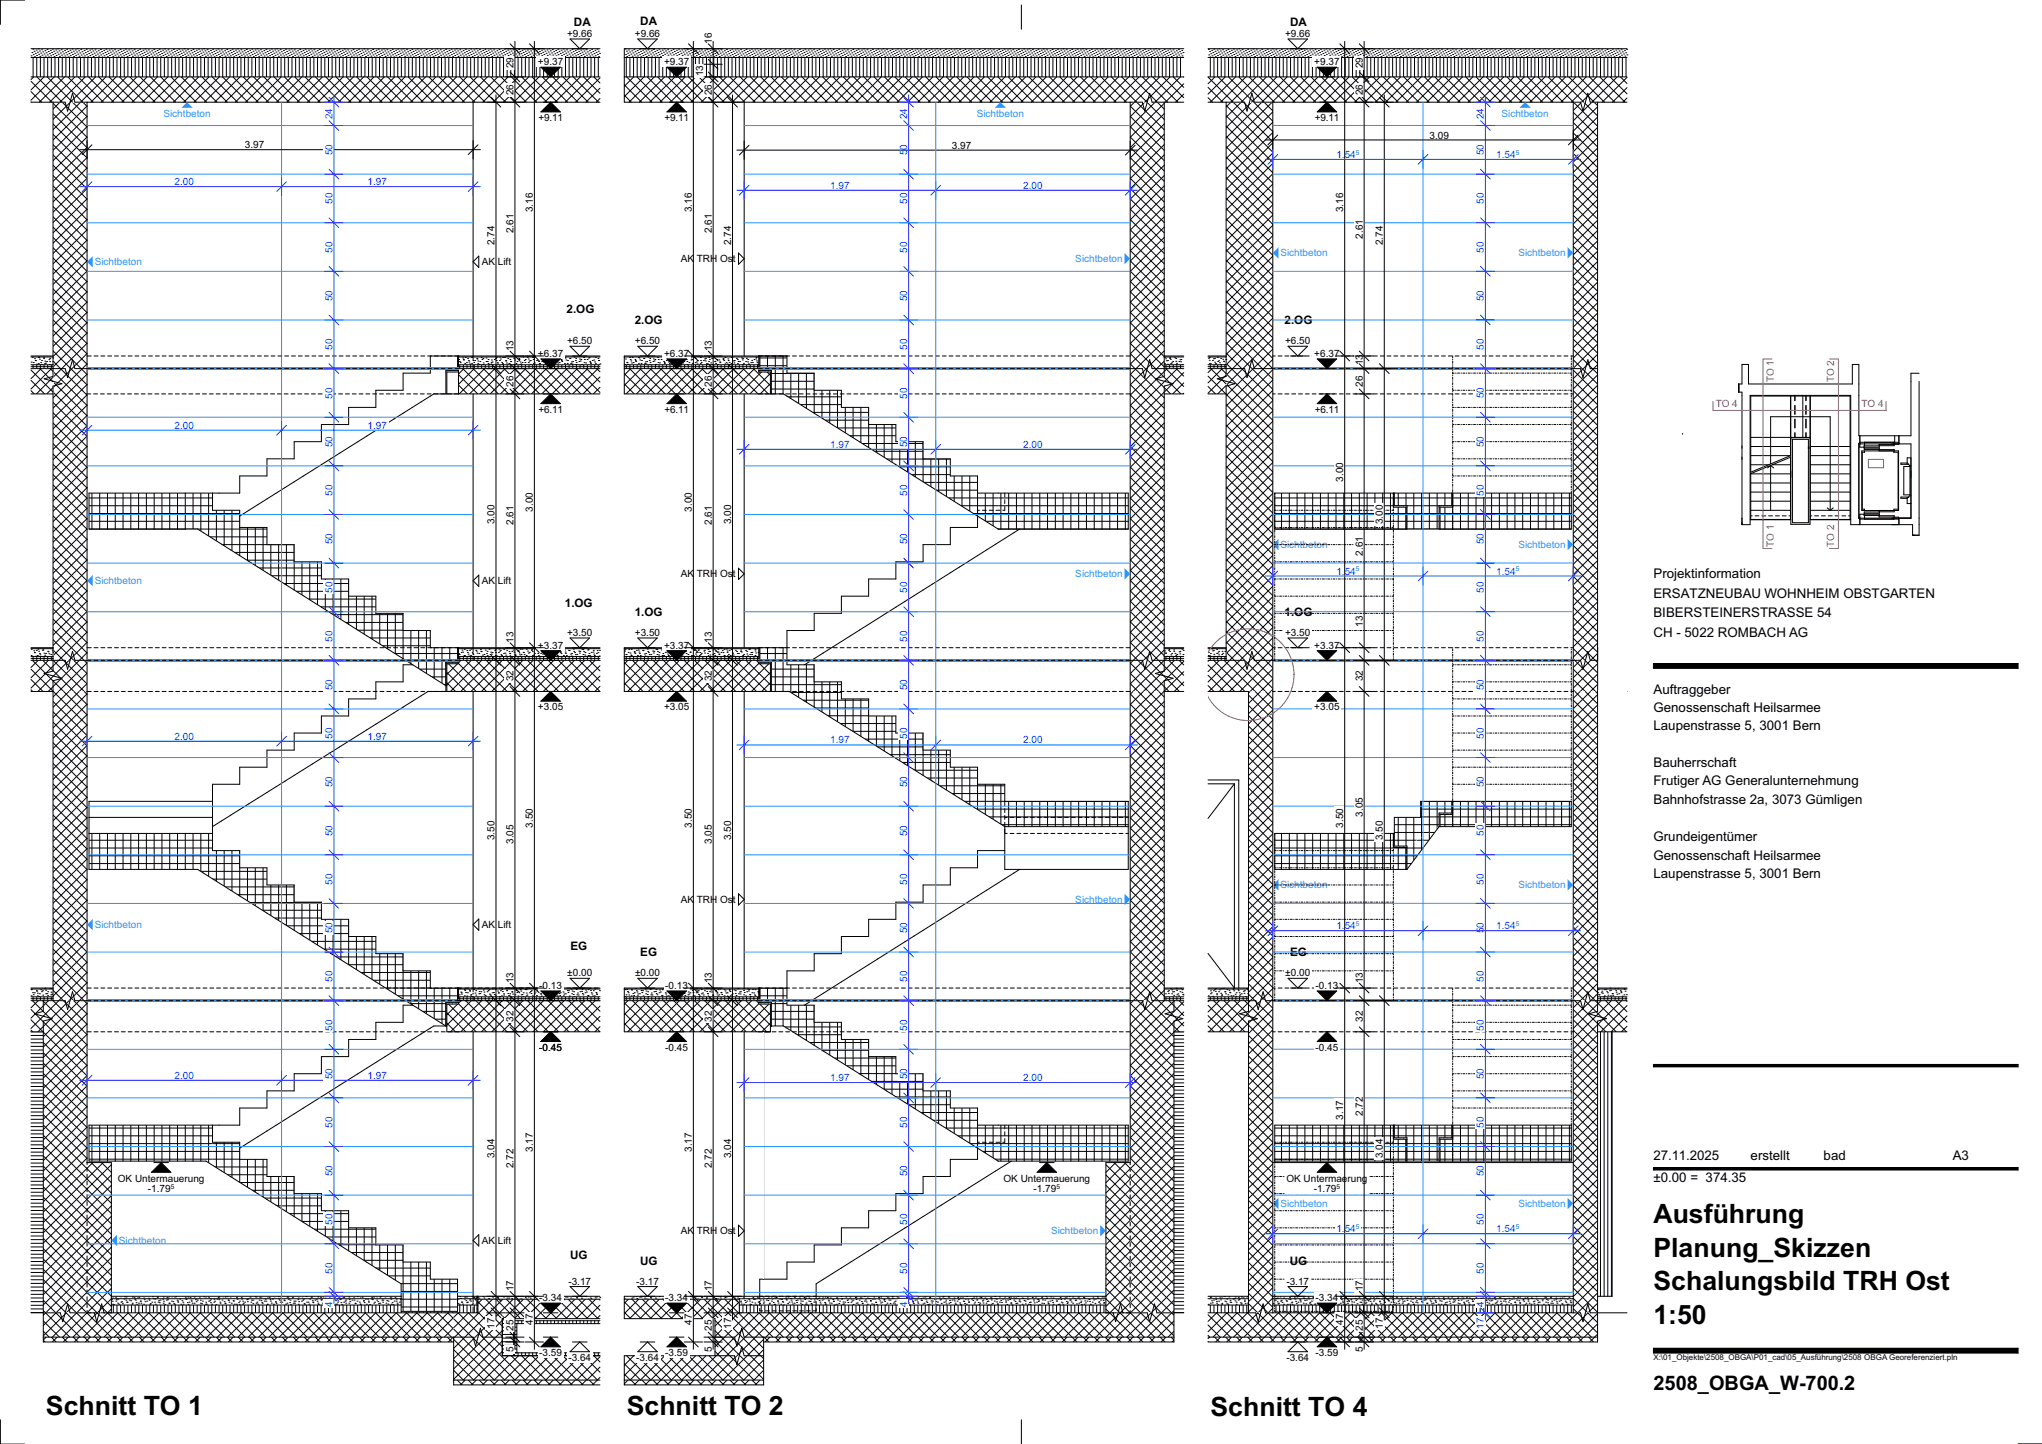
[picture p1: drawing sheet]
<svg xmlns="http://www.w3.org/2000/svg" width="420mm" height="297mm" viewBox="0 0 420 297" stroke-linecap="round" stroke-linejoin="round" font-family="sans-serif">
<defs><g id="words">
<g font-size="5.5">
<text x="340.1" y="251.6">Ausführung</text>
<text x="340.1" y="258.5">Planung_Skizzen</text>
<text x="340.1" y="265.4">Schalungsbild TRH Ost</text>
<text x="340.1" y="272.3">1:50</text>
<text x="9.4" y="291">Schnitt TO 1</text>
<text x="128.9" y="291">Schnitt TO 2</text>
<text x="249" y="291.2">Schnitt TO 4</text>
</g>
<text font-size="4.1" x="340.1" y="286">2508_OBGA_W-700.2</text>
<g font-size="2.7">
<text x="340.1" y="118.9">Projektinformation</text>
<text x="340.1" y="122.9">ERSATZNEUBAU WOHNHEIM OBSTGARTEN</text>
<text x="340.1" y="126.9">BIBERSTEINERSTRASSE 54</text>
<text x="340.1" y="130.9">CH - 5022 ROMBACH AG</text>
<text x="340.1" y="142.7">Auftraggeber</text>
<text x="340.1" y="146.4">Genossenschaft Heilsarmee</text>
<text x="340.1" y="150.2">Laupenstrasse 5, 3001 Bern</text>
<text x="340.1" y="157.8">Bauherrschaft</text>
<text x="340.1" y="161.5">Frutiger AG Generalunternehmung</text>
<text x="340.1" y="165.3">Bahnhofstrasse 2a, 3073 Gümligen</text>
<text x="340.1" y="173.1">Grundeigentümer</text>
<text x="340.1" y="176.8">Genossenschaft Heilsarmee</text>
<text x="340.1" y="180.6">Laupenstrasse 5, 3001 Bern</text>
<text x="340.1" y="238.6">27.11.2025</text>
<text x="360.1" y="238.6">erstellt</text>
<text x="375.1" y="238.6">bad</text>
<text x="401.6" y="238.6">A3</text>
<text x="340.1" y="243.1">±0.00 = 374.35</text>
</g>
<g font-size="2.4">
<text x="118.1" y="5.4">DA</text>
<text x="131.7" y="5.1">DA</text>
<text x="265.3" y="5.4">DA</text>
<text x="116.5" y="64.4">2.OG</text>
<text x="130.6" y="66.7">2.OG</text>
<text x="264.2" y="66.7">2.OG</text>
<text x="116.2" y="124.9">1.OG</text>
<text x="130.6" y="126.7">1.OG</text>
<text x="264.2" y="126.7">1.OG</text>
<text x="117.3" y="195.5">EG</text>
<text x="131.7" y="196.7">EG</text>
<text x="265.3" y="196.7">EG</text>
<text x="117.2" y="258.9">UG</text>
<text x="131.6" y="260.1">UG</text>
<text x="265.3" y="260.1">UG</text>
</g>
<g font-size="2.1">
<text x="116.7" y="7.6">+9.66</text>
<text x="130.6" y="7.6">+9.66</text>
<text x="146.4" y="9" transform="rotate(-90 146.4 9)">16</text>
<text x="264.3" y="7.6">+9.66</text>
<text x="105.6" y="14.1" transform="rotate(-90 105.6 14.1)">29</text>
<text x="110.7" y="13.4">+9.37</text>
<text x="136.6" y="13.4">+9.37</text>
<text x="144.7" y="15.7" transform="rotate(-90 144.7 15.7)">13</text>
<text x="270.3" y="13.4">+9.37</text>
<text x="280.3" y="14.1" transform="rotate(-90 280.3 14.1)">29</text>
<text x="105.6" y="19.6" transform="rotate(-90 105.6 19.6)">26</text>
<text x="146.4" y="19.6" transform="rotate(-90 146.4 19.6)">26</text>
<text x="280.3" y="19.6" transform="rotate(-90 280.3 19.6)">26</text>
<text x="110.7" y="24.9">+9.11</text>
<text x="136.7" y="24.9">+9.11</text>
<text x="270.4" y="24.9">+9.11</text>
<text x="294" y="28.5">3.09</text>
<text x="50.4" y="30.5">3.97</text>
<text x="195.8" y="30.6">3.97</text>
<text x="105.6" y="48" transform="rotate(-90 105.6 48)">2.61</text>
<text x="109.6" y="43.6" transform="rotate(-90 109.6 43.6)">3.16</text>
<text x="142.3" y="43.6" transform="rotate(-90 142.3 43.6)">3.16</text>
<text x="146.4" y="48" transform="rotate(-90 146.4 48)">2.61</text>
<text x="276.3" y="43.6" transform="rotate(-90 276.3 43.6)">3.16</text>
<text x="101.7" y="50.4" transform="rotate(-90 101.7 50.4)">2.74</text>
<text x="140" y="53.9">AK</text>
<text x="143.3" y="53.9">TRH Ost</text>
<text x="150.4" y="50.4" transform="rotate(-90 150.4 50.4)">2.74</text>
<text x="280.3" y="49.1" transform="rotate(-90 280.3 49.1)">2.61</text>
<text x="284.4" y="50.4" transform="rotate(-90 284.4 50.4)">2.74</text>
<text x="99.1" y="54.5">AK</text>
<text x="102.4" y="54.5">Lift</text>
<text x="116.7" y="70.8">+6.50</text>
<text x="130.6" y="70.8">+6.50</text>
<text x="264.3" y="70.8">+6.50</text>
<text x="105.6" y="72.2" transform="rotate(-90 105.6 72.2)">13</text>
<text x="110.7" y="73.4">+6.37</text>
<text x="136.6" y="73.4">+6.37</text>
<text x="146.4" y="72.2" transform="rotate(-90 146.4 72.2)">13</text>
<text x="270.3" y="73.4">+6.37</text>
<text x="280.3" y="75.2" transform="rotate(-90 280.3 75.2)">13</text>
<text x="105.6" y="79.6" transform="rotate(-90 105.6 79.6)">26</text>
<text x="146.4" y="79.6" transform="rotate(-90 146.4 79.6)">26</text>
<text x="280.3" y="79.6" transform="rotate(-90 280.3 79.6)">26</text>
<text x="110.7" y="84.9">+6.11</text>
<text x="136.7" y="84.9">+6.11</text>
<text x="270.4" y="84.9">+6.11</text>
<text x="276.3" y="99.1" transform="rotate(-90 276.3 99.1)">3.00</text>
<text x="101.7" y="107.8" transform="rotate(-90 101.7 107.8)">3.00</text>
<text x="105.6" y="108" transform="rotate(-90 105.6 108)">2.61</text>
<text x="109.6" y="105.2" transform="rotate(-90 109.6 105.2)">3.00</text>
<text x="142.3" y="105.2" transform="rotate(-90 142.3 105.2)">3.00</text>
<text x="146.4" y="108" transform="rotate(-90 146.4 108)">2.61</text>
<text x="150.4" y="107.8" transform="rotate(-90 150.4 107.8)">3.00</text>
<text x="284.4" y="107.8" transform="rotate(-90 284.4 107.8)">3.00</text>
<text x="140" y="118.7">AK</text>
<text x="143.3" y="118.7">TRH Ost</text>
<text x="280.3" y="114.3" transform="rotate(-90 280.3 114.3)">2.61</text>
<text x="99.1" y="120.1">AK</text>
<text x="102.4" y="120.1">Lift</text>
<text x="116.7" y="130.8">+3.50</text>
<text x="130.6" y="130.8">+3.50</text>
<text x="264.3" y="130.8">+3.50</text>
<text x="280.3" y="128.9" transform="rotate(-90 280.3 128.9)">13</text>
<text x="105.6" y="132.2" transform="rotate(-90 105.6 132.2)">13</text>
<text x="110.7" y="133.4">+3.37</text>
<text x="136.6" y="133.4">+3.37</text>
<text x="146.4" y="132.2" transform="rotate(-90 146.4 132.2)">13</text>
<text x="270.3" y="133.4">+3.37</text>
<text x="105.6" y="140.2" transform="rotate(-90 105.6 140.2)">32</text>
<text x="146.4" y="140.2" transform="rotate(-90 146.4 140.2)">32</text>
<text x="280.3" y="140.2" transform="rotate(-90 280.3 140.2)">32</text>
<text x="110.7" y="146.1">+3.05</text>
<text x="136.6" y="146.1">+3.05</text>
<text x="270.3" y="146.1">+3.05</text>
<text x="280.3" y="167.9" transform="rotate(-90 280.3 167.9)">3.05</text>
<text x="101.7" y="172.8" transform="rotate(-90 101.7 172.8)">3.50</text>
<text x="105.6" y="173.6" transform="rotate(-90 105.6 173.6)">3.05</text>
<text x="109.6" y="170.2" transform="rotate(-90 109.6 170.2)">3.50</text>
<text x="142.3" y="170.2" transform="rotate(-90 142.3 170.2)">3.50</text>
<text x="146.4" y="173.6" transform="rotate(-90 146.4 173.6)">3.05</text>
<text x="150.4" y="172.8" transform="rotate(-90 150.4 172.8)">3.50</text>
<text x="276.3" y="170.2" transform="rotate(-90 276.3 170.2)">3.50</text>
<text x="284.4" y="172.8" transform="rotate(-90 284.4 172.8)">3.50</text>
<text x="140" y="185.7">AK</text>
<text x="143.3" y="185.7">TRH Ost</text>
<text x="99.1" y="190.8">AK</text>
<text x="102.4" y="190.8">Lift</text>
<text x="105.6" y="202.2" transform="rotate(-90 105.6 202.2)">13</text>
<text x="110.9" y="203.4">-0.13</text>
<text x="116.7" y="200.8">±0.00</text>
<text x="130.6" y="200.8">±0.00</text>
<text x="136.8" y="203.4">-0.13</text>
<text x="146.4" y="202.2" transform="rotate(-90 146.4 202.2)">13</text>
<text x="264.4" y="200.8">±0.00</text>
<text x="270.6" y="203.4">-0.13</text>
<text x="280.3" y="202.2" transform="rotate(-90 280.3 202.2)">13</text>
<text x="105.6" y="210.2" transform="rotate(-90 105.6 210.2)">32</text>
<text x="146.4" y="210.2" transform="rotate(-90 146.4 210.2)">32</text>
<text x="280.3" y="210.2" transform="rotate(-90 280.3 210.2)">32</text>
<text x="110.9" y="216.1">-0.45</text>
<text x="136.8" y="216.1">-0.45</text>
<text x="270.6" y="216.1">-0.45</text>
<text x="276.3" y="230.3" transform="rotate(-90 276.3 230.3)">3.17</text>
<text x="280.3" y="229.5" transform="rotate(-90 280.3 229.5)">2.72</text>
<text x="101.7" y="238.2" transform="rotate(-90 101.7 238.2)">3.04</text>
<text x="109.6" y="236.9" transform="rotate(-90 109.6 236.9)">3.17</text>
<text x="142.3" y="236.9" transform="rotate(-90 142.3 236.9)">3.17</text>
<text x="150.4" y="238.2" transform="rotate(-90 150.4 238.2)">3.04</text>
<text x="284.4" y="238.2" transform="rotate(-90 284.4 238.2)">3.04</text>
<text x="24.2" y="243">OK Untermauerung</text>
<text x="30.4" y="245.1">-1.79</text>
<text x="105.6" y="240.3" transform="rotate(-90 105.6 240.3)">2.72</text>
<text x="146.4" y="240.3" transform="rotate(-90 146.4 240.3)">2.72</text>
<text x="206.4" y="243">OK Untermauerung</text>
<text x="212.6" y="245.1">-1.79</text>
<text x="264.6" y="243">OK Untermaerung</text>
<text x="270.2" y="245.1">-1.79</text>
<text x="99.1" y="255.8">AK</text>
<text x="102.4" y="255.8">Lift</text>
<text x="140" y="253.8">AK</text>
<text x="143.3" y="253.8">TRH Ost</text>
<text x="105.6" y="265.6" transform="rotate(-90 105.6 265.6)">17</text>
<text x="110.9" y="267.6">-3.34</text>
<text x="116.9" y="264.2">-3.17</text>
<text x="130.8" y="264.2">-3.17</text>
<text x="136.8" y="267.6">-3.34</text>
<text x="146.4" y="265.6" transform="rotate(-90 146.4 265.6)">17</text>
<text x="264.6" y="264.2">-3.17</text>
<text x="270.6" y="267.6">-3.34</text>
<text x="280.3" y="265.6" transform="rotate(-90 280.3 265.6)">17</text>
<text x="101.7" y="273.3" transform="rotate(-90 101.7 273.3)">17</text>
<text x="105.6" y="273.7" transform="rotate(-90 105.6 273.7)">25</text>
<text x="109.6" y="272.5" transform="rotate(-90 109.6 272.5)">47</text>
<text x="142.3" y="272.5" transform="rotate(-90 142.3 272.5)">47</text>
<text x="146.4" y="273.7" transform="rotate(-90 146.4 273.7)">25</text>
<text x="150.4" y="273.3" transform="rotate(-90 150.4 273.3)">17</text>
<text x="276.3" y="272.5" transform="rotate(-90 276.3 272.5)">47</text>
<text x="280.3" y="273.7" transform="rotate(-90 280.3 273.7)">25</text>
<text x="284.4" y="273.3" transform="rotate(-90 284.4 273.3)">17</text>
<text x="105.6" y="278.2" transform="rotate(-90 105.6 278.2)">5</text>
<text x="110.9" y="278.9">-3.59</text>
<text x="116.9" y="279.9">-3.64</text>
<text x="130.8" y="279.9">-3.64</text>
<text x="136.8" y="278.9">-3.59</text>
<text x="146.4" y="278.2" transform="rotate(-90 146.4 278.2)">5</text>
<text x="264.6" y="279.9">-3.64</text>
<text x="270.6" y="278.9">-3.59</text>
<text x="280.3" y="278.2" transform="rotate(-90 280.3 278.2)">5</text>
</g>
<g font-size="2.1" fill="#2b95ff">
<text x="33.6" y="24">Sichtbeton</text>
<text x="200.9" y="24">Sichtbeton</text>
<text x="308.8" y="24">Sichtbeton</text>
<text x="221.2" y="53.9">Sichtbeton</text>
<text x="263.4" y="52.7">Sichtbeton</text>
<text x="312.3" y="52.7">Sichtbeton</text>
<text x="19.5" y="54.5">Sichtbeton</text>
<text x="263.4" y="112.7">Sichtbeton</text>
<text x="312.3" y="112.7">Sichtbeton</text>
<text x="221.2" y="118.7">Sichtbeton</text>
<text x="19.5" y="120.1">Sichtbeton</text>
<text x="221.2" y="185.7">Sichtbeton</text>
<text x="263.4" y="182.7">Sichtbeton</text>
<text x="312.3" y="182.7">Sichtbeton</text>
<text x="19.5" y="190.8">Sichtbeton</text>
<text x="263.4" y="248.2">Sichtbeton</text>
<text x="312.3" y="248.2">Sichtbeton</text>
<text x="24.5" y="255.8">Sichtbeton</text>
<text x="216.2" y="253.8">Sichtbeton</text>
</g>
<g font-size="2.1" fill="#2b2bff">
<text x="68.4" y="24.6" transform="rotate(-90 68.4 24.6)">24</text>
<text x="186.6" y="24.6" transform="rotate(-90 186.6 24.6)">24</text>
<text x="305.2" y="24.6" transform="rotate(-90 305.2 24.6)">24</text>
<text x="68.4" y="32" transform="rotate(-90 68.4 32)">50</text>
<text x="186.6" y="32" transform="rotate(-90 186.6 32)">50</text>
<text x="274.9" y="32.5">1.54</text>
<text x="305.2" y="32" transform="rotate(-90 305.2 32)">50</text>
<text x="307.8" y="32.5">1.54</text>
<text x="35.9" y="38.1">2.00</text>
<text x="68.4" y="42" transform="rotate(-90 68.4 42)">50</text>
<text x="75.6" y="38.1">1.97</text>
<text x="170.8" y="38.8">1.97</text>
<text x="186.6" y="42" transform="rotate(-90 186.6 42)">50</text>
<text x="210.5" y="38.8">2.00</text>
<text x="305.2" y="42" transform="rotate(-90 305.2 42)">50</text>
<text x="68.4" y="52" transform="rotate(-90 68.4 52)">50</text>
<text x="186.6" y="52" transform="rotate(-90 186.6 52)">50</text>
<text x="305.2" y="52" transform="rotate(-90 305.2 52)">50</text>
<text x="68.4" y="62" transform="rotate(-90 68.4 62)">50</text>
<text x="186.6" y="62" transform="rotate(-90 186.6 62)">50</text>
<text x="305.2" y="62" transform="rotate(-90 305.2 62)">50</text>
<text x="68.4" y="72" transform="rotate(-90 68.4 72)">50</text>
<text x="186.6" y="72" transform="rotate(-90 186.6 72)">50</text>
<text x="305.2" y="72" transform="rotate(-90 305.2 72)">50</text>
<text x="68.4" y="82" transform="rotate(-90 68.4 82)">50</text>
<text x="186.6" y="82" transform="rotate(-90 186.6 82)">50</text>
<text x="305.2" y="82" transform="rotate(-90 305.2 82)">50</text>
<text x="35.9" y="88.2">2.00</text>
<text x="75.6" y="88.2">1.97</text>
<text x="68.4" y="92" transform="rotate(-90 68.4 92)">50</text>
<text x="170.8" y="92.1">1.97</text>
<text x="186.6" y="92" transform="rotate(-90 186.6 92)">50</text>
<text x="210.5" y="92.1">2.00</text>
<text x="305.2" y="92" transform="rotate(-90 305.2 92)">50</text>
<text x="68.4" y="102" transform="rotate(-90 68.4 102)">50</text>
<text x="186.6" y="102" transform="rotate(-90 186.6 102)">50</text>
<text x="305.2" y="102" transform="rotate(-90 305.2 102)">50</text>
<text x="68.4" y="112" transform="rotate(-90 68.4 112)">50</text>
<text x="186.6" y="112" transform="rotate(-90 186.6 112)">50</text>
<text x="305.2" y="112" transform="rotate(-90 305.2 112)">50</text>
<text x="274.9" y="118.2">1.54</text>
<text x="307.8" y="118.2">1.54</text>
<text x="68.4" y="122" transform="rotate(-90 68.4 122)">50</text>
<text x="186.6" y="122" transform="rotate(-90 186.6 122)">50</text>
<text x="305.2" y="122" transform="rotate(-90 305.2 122)">50</text>
<text x="68.4" y="132" transform="rotate(-90 68.4 132)">50</text>
<text x="186.6" y="132" transform="rotate(-90 186.6 132)">50</text>
<text x="305.2" y="132" transform="rotate(-90 305.2 132)">50</text>
<text x="68.4" y="142" transform="rotate(-90 68.4 142)">50</text>
<text x="186.6" y="142" transform="rotate(-90 186.6 142)">50</text>
<text x="305.2" y="142" transform="rotate(-90 305.2 142)">50</text>
<text x="35.9" y="152.1">2.00</text>
<text x="68.4" y="152" transform="rotate(-90 68.4 152)">50</text>
<text x="75.6" y="152.1">1.97</text>
<text x="170.8" y="152.9">1.97</text>
<text x="186.6" y="152" transform="rotate(-90 186.6 152)">50</text>
<text x="210.5" y="152.9">2.00</text>
<text x="305.2" y="152" transform="rotate(-90 305.2 152)">50</text>
<text x="68.4" y="162" transform="rotate(-90 68.4 162)">50</text>
<text x="186.6" y="162" transform="rotate(-90 186.6 162)">50</text>
<text x="305.2" y="162" transform="rotate(-90 305.2 162)">50</text>
<text x="68.4" y="172" transform="rotate(-90 68.4 172)">50</text>
<text x="186.6" y="172" transform="rotate(-90 186.6 172)">50</text>
<text x="305.2" y="172" transform="rotate(-90 305.2 172)">50</text>
<text x="68.4" y="182" transform="rotate(-90 68.4 182)">50</text>
<text x="186.6" y="182" transform="rotate(-90 186.6 182)">50</text>
<text x="305.2" y="182" transform="rotate(-90 305.2 182)">50</text>
<text x="68.4" y="192" transform="rotate(-90 68.4 192)">50</text>
<text x="186.6" y="192" transform="rotate(-90 186.6 192)">50</text>
<text x="274.9" y="191.1">1.54</text>
<text x="305.2" y="192" transform="rotate(-90 305.2 192)">50</text>
<text x="307.8" y="191.1">1.54</text>
<text x="68.4" y="202" transform="rotate(-90 68.4 202)">50</text>
<text x="186.6" y="202" transform="rotate(-90 186.6 202)">50</text>
<text x="305.2" y="202" transform="rotate(-90 305.2 202)">50</text>
<text x="68.4" y="212" transform="rotate(-90 68.4 212)">50</text>
<text x="186.6" y="212" transform="rotate(-90 186.6 212)">50</text>
<text x="305.2" y="212" transform="rotate(-90 305.2 212)">50</text>
<text x="35.9" y="221.9">2.00</text>
<text x="68.4" y="222" transform="rotate(-90 68.4 222)">50</text>
<text x="75.6" y="221.9">1.97</text>
<text x="186.6" y="222" transform="rotate(-90 186.6 222)">50</text>
<text x="305.2" y="222" transform="rotate(-90 305.2 222)">50</text>
<text x="170.8" y="222.4">1.97</text>
<text x="210.5" y="222.4">2.00</text>
<text x="68.4" y="232" transform="rotate(-90 68.4 232)">50</text>
<text x="186.6" y="232" transform="rotate(-90 186.6 232)">50</text>
<text x="305.2" y="232" transform="rotate(-90 305.2 232)">50</text>
<text x="68.4" y="242" transform="rotate(-90 68.4 242)">50</text>
<text x="186.6" y="242" transform="rotate(-90 186.6 242)">50</text>
<text x="305.2" y="242" transform="rotate(-90 305.2 242)">50</text>
<text x="68.4" y="252" transform="rotate(-90 68.4 252)">50</text>
<text x="186.6" y="252" transform="rotate(-90 186.6 252)">50</text>
<text x="305.2" y="252" transform="rotate(-90 305.2 252)">50</text>
<text x="274.9" y="253.5">1.54</text>
<text x="307.8" y="253.5">1.54</text>
<text x="68.4" y="262" transform="rotate(-90 68.4 262)">50</text>
<text x="186.6" y="262" transform="rotate(-90 186.6 262)">50</text>
<text x="305.2" y="262" transform="rotate(-90 305.2 262)">50</text>
<text x="68.4" y="268.8" transform="rotate(-90 68.4 268.8)">4</text>
<text x="186.6" y="268.8" transform="rotate(-90 186.6 268.8)">4</text>
<text x="305.2" y="268.8" transform="rotate(-90 305.2 268.8)">4</text>
<text x="305.2" y="273.3" transform="rotate(-90 305.2 273.3)">17</text>
</g>
<g font-size="2.1" fill="#ff2b2b">
<text x="352.9" y="83.7">TO 4</text>
<text x="364.9" y="78.6" transform="rotate(-90 364.9 78.6)">TO 1</text>
<text x="377.2" y="78.6" transform="rotate(-90 377.2 78.6)">TO 2</text>
<text x="382.9" y="83.7">TO 4</text>
<text x="364.9" y="112.4" transform="rotate(-90 364.9 112.4)">TO 1</text>
<text x="377.2" y="112.4" transform="rotate(-90 377.2 112.4)">TO 2</text>
</g>
<text font-size="1.6" x="340.1" y="279.8">X:\01_Objekte\2508_OBGA\P01_cad\05_Ausführung\2508 OBGA Georeferenziert.pln</text>
<g font-size="1.4" fill="#2b2bff">
<text x="278.9" y="31.8">5</text>
<text x="311.8" y="31.8">5</text>
<text x="278.9" y="117.5">5</text>
<text x="311.8" y="117.5">5</text>
<text x="278.9" y="190.5">5</text>
<text x="311.8" y="190.5">5</text>
<text x="278.9" y="252.8">5</text>
<text x="311.8" y="252.8">5</text>
</g>
<g font-size="1.4">
<text x="35.1" y="244.5">5</text>
<text x="217.3" y="244.5">5</text>
<text x="274.9" y="244.5">5</text>
</g>
</g></defs>
<!-- layer: 905 Layout HPAP -->
<g fill="#000">
<path d="M340.1 136.5h75v1h-75z" fill-rule="evenodd"/>
<path d="M340.1 218.9h75v.5h-75z" fill-rule="evenodd"/>
<path d="M340.1 240.1h75v.5h-75z" fill-rule="evenodd"/>
<path d="M340.1 277.3h75v1h-75z" fill-rule="evenodd"/>
</g>
<g fill="none" stroke="#000" stroke-width=".21">
<path d="M346.1 89.2v.1M340.1 136.5h75v1h-75zM340.1 218.9h75v.5h-75zM340.1 240.1h75v.5h-75zM340.1 277.3h75v1h-75zM415.1 297h4.9"/>
<circle cx="412.1" cy="235.1" r="2.98"/>
</g>
<path d="M340.1 10h75v60.6h-75z" fill-rule="evenodd" fill="#fff"/>
<path d="M5.1 0h-5v5M210.1 1v5M.1 292v5h5M210.1 292v5M415.1 297h4.9" fill="none" stroke="#000" stroke-width=".21"/>
<!-- layer: 204 Trennwnde -->
<path d="M10.9 73.2h7v62.6h-7z" fill-rule="evenodd" fill="#fff"/>
<g fill="none" stroke="#000" stroke-width=".21">
<path d="M10.9 74.3l7 7M10.9 76.4l7 7M10.9 78.5l7 7M11 73.2l-.1 .2M12 73.2l5.9 6M13.2 73.2l-2.3 2.3M14.1 73.2l3.8 3.8M15.3 73.2l-4.4 4.4M16.2 73.2l1.7 1.7M17.4 73.2l-6.5 6.5M17.9 79.1l-7 7M17.9 77l-7 7"/>
<path d="M17.9 74.8l-7 7M10.9 80.6l7 7M10.9 82.8l7 7M10.9 84.9l7 7M10.9 87l7 7M10.9 89.1l7 7M10.9 91.3l7 7M10.9 93.4l7 7M10.9 95.5l7 7M10.9 97.6l7 7M10.9 99.7l7 7M17.9 98.2l-7 7"/>
<path d="M17.9 96.1l-7 7M17.9 93.9l-7 7M17.9 91.8l-7 7M17.9 89.7l-7 7M17.9 87.6l-7 7M17.9 85.4l-7 7M17.9 83.3l-7 7M17.9 81.2l-7 7M10.9 101.9l7 7M10.9 104l7 7M10.9 106.1l7 7M10.9 108.2l7 7"/>
<path d="M10.9 110.3l7 7M10.9 112.5l7 7M10.9 114.6l7 7M10.9 116.7l7 7M10.9 118.8l7 7M17.9 119.4l-7 7M17.9 117.3l-7 7M17.9 115.1l-7 7M17.9 113l-7 7M17.9 110.9l-7 7M17.9 108.8l-7 7M17.9 106.7l-7 7"/>
<path d="M17.9 104.5l-7 7M17.9 102.4l-7 7M17.9 100.3l-7 7M10.9 121l7 7M10.9 123.1l7 7M10.9 125.2l7 7M10.9 127.3l7 7M10.9 129.4l6.4 6.4M10.9 131.6l4.3 4.2M10.9 133.7l2.1 2.1M10.9 135.8h.1M17.9 134.2l-1.6 1.6"/>
<path d="M17.9 132.1l-3.7 3.7M17.9 130l-5.8 5.8M17.9 127.9l-7 7M17.9 125.8l-7 7M17.9 123.6l-7 7M17.9 121.5l-7 7"/>
</g>
<!-- layer: 207 Decken -->
<path d="M94.3 135h29.1v.4h-29.1z" fill-rule="evenodd" fill="#fff"/>
<g fill="none" stroke="#000" stroke-width=".21">
<path d="M94.6 135v.4M95.3 135v.4M96.1 135v.4M96.8 135v.4M97.6 135v.4M98.3 135v.4M99.1 135v.4M99.8 135v.4M100.6 135v.4M101.3 135v.4M102.1 135v.4M102.8 135v.4"/>
<path d="M103.6 135v.4M104.3 135v.4M105.1 135v.4M105.8 135v.4M106.6 135v.4M107.3 135v.4M108.1 135v.4M108.8 135v.4M109.6 135v.4M110.3 135v.4M111.1 135v.4M111.8 135v.4"/>
<path d="M112.6 135v.4M113.3 135v.4M114.1 135v.4M114.8 135v.4M115.6 135v.4M116.3 135v.4M117.1 135v.4M117.8 135v.4M118.6 135v.4M119.3 135v.4M120.1 135v.4M120.8 135v.4"/>
<path d="M121.6 135v.4M122.3 135v.4M123.1 135v.4"/>
</g>
<path d="M6.4 135h4.5v.4h-4.5z" fill-rule="evenodd" fill="#fff"/>
<g fill="none" stroke="#000" stroke-width=".21">
<path d="M6.8 135v.8M7.6 135v.8M8.3 135v.8M9.1 135v.8M9.8 135v.8M10.6 135v.8M94.6 135.4v.4M95.3 135.4v.4M96.1 135.4v.4M96.8 135.4v.4M97.6 135.4v.4M98.3 135.4v.4"/>
<path d="M99.1 135.4v.4M99.8 135.4v.4M100.6 135.4v.4M101.3 135.4v.4M102.1 135.4v.4M102.8 135.4v.4M103.6 135.4v.4M104.3 135.4v.4M105.1 135.4v.4M105.8 135.4v.4M106.6 135.4v.4M107.3 135.4v.4"/>
<path d="M108.1 135.4v.4M108.8 135.4v.4M109.6 135.4v.4M110.3 135.4v.4M111.1 135.4v.4M111.8 135.4v.4M112.6 135.4v.4M113.3 135.4v.4M114.1 135.4v.4M114.8 135.4v.4M115.6 135.4v.4M116.3 135.4v.4"/>
<path d="M117.1 135.4v.4M117.8 135.4v.4M118.6 135.4v.4M119.3 135.4v.4M120.1 135.4v.4M120.8 135.4v.4M121.6 135.4v.4M122.3 135.4v.4M123.1 135.4v.4"/>
</g>
<path d="M6.4 135.8h11.5v6.4h-11.5z" fill-rule="evenodd" fill="#fff"/>
<g fill="none" stroke="#000" stroke-width=".21">
<path d="M6.4 137.6l4.6 4.6M6.4 139.8l2.4 2.4M6.7 135.8l6.4 6.4M7.8 135.8l-1.4 1.5M8.8 135.8l6.4 6.4M10 135.8l-3.6 3.6M10.9 135.8l6.4 6.4M12.1 135.8l-5.7 5.7M13 135.8l4.9 4.9M14.2 135.8l-6.4 6.4M15.2 135.8l2.7 2.8M16.3 135.8l-6.4 6.4"/>
<path d="M17.3 135.8l.6 .6M17.9 138.5l-3.7 3.7M17.9 136.4l-5.9 5.8M6.4 141.9l.3 .3M17.9 140.6l-1.6 1.6"/>
</g>
<path d="M94.3 135.8h29.1v6.4h-29.1z" fill-rule="evenodd" fill="#fff"/>
<g fill="none" stroke="#000" stroke-width=".21">
<path d="M94.3 136.5l5.8 5.7M94.3 138.6l3.6 3.6M94.8 135.8l-.5 .5M95.8 135.8l6.4 6.4M96.9 135.8l-2.6 2.6M97.9 135.8l6.4 6.4M99.1 135.8l-4.8 4.8M100 135.8l6.4 6.4M101.2 135.8l-6.4 6.4M102.1 135.8l6.4 6.4M103.3 135.8l-6.4 6.4M104.3 135.8l6.4 6.4"/>
<path d="M105.4 135.8l-6.4 6.4M106.4 135.8l6.4 6.4M107.5 135.8l-6.4 6.4M108.5 135.8l6.4 6.4M109.7 135.8l-6.4 6.4M110.6 135.8l6.4 6.4M111.8 135.8l-6.4 6.4M112.8 135.8l6.4 6.4M113.9 135.8l-6.4 6.4M114.9 135.8l6.4 6.4M116 135.8l-6.4 6.4M117 135.8l6.4 6.4"/>
<path d="M118.1 135.8l-6.4 6.4M119.1 135.8l4.3 4.3M120.3 135.8l-6.4 6.4M121.2 135.8l2.2 2.2M122.4 135.8l-6.4 6.4M123.4 135.8v.1M123.4 139l-3.2 3.2M123.4 136.9l-5.3 5.3M94.3 140.7l1.5 1.5M123.4 141.2l-1 1"/>
</g>
<g fill="#fff">
<path d="M94.3 133.2h29.1v.2h-29.1z" fill-rule="evenodd"/>
<path d="M6.4 133.2h4.5v.2h-4.5z" fill-rule="evenodd"/>
<path d="M94.3 133.4h29.1v1.6h-29.1z" fill-rule="evenodd"/>
</g>
<g fill="none" stroke="#000" stroke-width=".21">
<path d="M94.3 134.4h.1M94.4 134.6h.1M94.9 134.2h.1M95 133.7h.1M95.2 134.1h.1M95.4 134.8h.1M95.5 134.8h.1M95.5 133.5h.1M96 133.8h.1M96.1 134.2h.1M96.3 134.5h.1M96.4 134.9h.1"/>
<path d="M96.6 133.8h.1M96.8 134.8h.1M96.9 133.5h.1M97.1 134.2h.1M97.2 134.4h.1M97.3 134.6h.1M97.8 133.8h.1M98 133.9h.1M98.1 134.3h.1M98.5 134.4h.1M98.8 133.6h.1M98.9 134h.1"/>
<path d="M99 134h.1M99.2 134.7h.1M99.5 134.6h.1M99.8 133.7h.1M100.1 134.4h.1M100.2 134h.1M100.2 134.8h.1M100.6 133.5h.1M100.8 134.6h.1M100.9 134.1h.1M101.1 134.5h.1M101.2 134.2h.1"/>
<path d="M101.8 133.8h.1M101.9 134.8h.1M101.9 133.5h.1M101.9 134.2h.1M102.2 134.9h.1M102.5 134.2h.1M102.6 133.5h.1M102.8 133.9h.1M102.9 133.8h.1M103 134.6h.1M103.1 134.8h.1M103.6 134.4h.1"/>
<path d="M103.6 133.6h.1M103.9 134.3h.1M104 134.7h.1M104.2 133.8h.1M104.7 134h.1M104.8 134.4h.1M105.3 134h.1M105.6 133.7h.1M105.7 134.1h.1M105.9 134.6h.1M106 134.8h.1M106.5 134h.1"/>
<path d="M106.5 133.8h.1M106.8 134.5h.1M107 134.9h.1M107 133.5h.1M107.2 134.6h.1M107.4 133.5h.1M107.6 134.2h.1M107.7 134.2h.1M107.8 134.6h.1M108.2 134.8h.1M108.2 133.5h.1M108.5 133.9h.1"/>
<path d="M108.7 134.3h.1M108.9 134.2h.1M109.3 133.8h.1M109.3 133.6h.1M109.5 134h.1M109.5 134.8h.1M109.8 134.7h.1M109.9 134.4h.1M110.3 133.7h.1M110.6 133.8h.1M110.6 134.4h.1M110.8 134.8h.1"/>
<path d="M111.2 134.4h.1M111.4 134.1h.1M111.6 134.5h.1M111.6 134h.1M112.3 134.6h.1M112.3 133.8h.1M112.4 134.2h.1M112.7 134.9h.1M112.9 134h.1M113.1 133.5h.1M113.3 133.9h.1M113.3 133.5h.1"/>
<path d="M113.5 134.6h.1M114 134.2h.1M114.1 133.6h.1M114.4 134.3h.1M114.5 134.7h.1M114.6 134.8h.1M114.6 133.5h.1M115.2 134.2h.1M115.2 134h.1M115.4 134.4h.1M115.7 133.8h.1M115.9 134.8h.1"/>
<path d="M116.1 133.7h.1M116.2 134.1h.1M116.3 134.4h.1M116.5 134.8h.1M116.9 133.8h.1M117.1 133.8h.1M117.3 134.5h.1M117.5 134.9h.1M117.6 134.4h.1M117.9 133.5h.1M118 134h.1M118.2 134.2h.1"/>
<path d="M118.3 134.6h.1M118.6 134.6h.1M119 133.9h.1M119.2 134.3h.1M119.3 134h.1M119.7 133.5h.1M119.9 133.6h.1M119.9 134.6h.1M120 134h.1M120.3 134.7h.1M120.3 134.2h.1M120.9 133.7h.1"/>
<path d="M121 134.8h.1M121 133.5h.1M121.1 134.4h.1M121.3 134.8h.1M121.6 134.2h.1M122 134.1h.1M122 133.8h.1M122.1 134.5h.1M122.2 134.8h.1M122.7 134.4h.1M122.8 133.8h.1M123 134.2h.1"/>
<path d="M123.2 134.9h.1M123.3 133.8h.1"/>
</g>
<path d="M6.4 133.4h4.5v1.6h-4.5z" fill-rule="evenodd" fill="#fff"/>
<g fill="none" stroke="#000" stroke-width=".21">
<path d="M6.4 134.8h.1M6.4 133.5h.1M7 133.8h.1M7.1 134.2h.1M7.1 134.3h.1M7.4 135h.1M7.5 133.8h.1M7.7 134.8h.1M7.8 133.5h.1M7.9 134h.1M8.1 134.4h.1M8.2 134.7h.1"/>
<path d="M8.7 133.8h.1M8.8 133.6h.1M9.1 134.4h.1M9.2 134.8h.1M9.4 134.4h.1M9.8 134h.1M9.9 134h.1M10 134.5h.1M10.4 134.6h.1M10.7 133.7h.1M10.9 134.2h.1"/>
</g>
<!-- layer: 281_Bodenbelge -->
<path d="M6.4 205h4.5v.4h-4.5z" fill-rule="evenodd" fill="#fff"/>
<path d="M6.8 205v.8M7.6 205v.8M8.3 205v.8M9.1 205v.8M9.8 205v.8M10.6 205v.8" fill="none" stroke="#000" stroke-width=".21"/>
<path d="M94.3 205h29.1v.4h-29.1z" fill-rule="evenodd" fill="#fff"/>
<g fill="none" stroke="#000" stroke-width=".21">
<path d="M94.6 205v.8M95.3 205v.8M96.1 205v.8M96.8 205v.8M97.6 205v.8M98.3 205v.8M99.1 205v.8M99.8 205v.8M100.6 205v.8M101.3 205v.8M102.1 205v.8M102.8 205v.8"/>
<path d="M103.6 205v.8M104.3 205v.8M105.1 205v.8M105.8 205v.8M106.6 205v.8M107.3 205v.8M108.1 205v.8M108.8 205v.8M109.6 205v.8M110.3 205v.8M111.1 205v.8M111.8 205v.8"/>
<path d="M112.6 205v.8M113.3 205v.8M114.1 205v.8M114.8 205v.8M115.6 205v.8M116.3 205v.8M117.1 205v.8M117.8 205v.8M118.6 205v.8M119.3 205v.8M120.1 205v.8M120.8 205v.8"/>
<path d="M121.6 205v.8M122.3 205v.8M123.1 205v.8"/>
</g>
<path d="M6.4 203.2h4.5v.2h-4.5z" fill-rule="evenodd" fill="#fff"/>
<path d="M9.2 203.3h.1M10.2 203.4h.1M10.4 203.3h.1" fill="none" stroke="#000" stroke-width=".21"/>
<path d="M94.3 203.4h29.1v1.6h-29.1z" fill-rule="evenodd" fill="#fff"/>
<g fill="none" stroke="#000" stroke-width=".21">
<path d="M94.4 204.6h.1M94.8 204h.1M94.9 204.2h.1M94.9 204.5h.1M95.5 204.8h.1M95.5 203.6h.1M95.6 203.7h.1M95.8 204.2h.1M96 204.9h.1M96.1 204.2h.1M96.4 203.4h.1M96.6 203.8h.1"/>
<path d="M96.8 204.8h.1M96.9 204.6h.1M97 205h.1M97.2 204.4h.1M97.4 203.5h.1M97.7 204.3h.1M97.8 203.8h.1M97.9 204.7h.1M98.5 204.4h.1M98.5 203.9h.1M98.7 204.4h.1M98.9 204h.1"/>
<path d="M99.4 203.6h.1M99.5 204.6h.1M99.5 204h.1M99.8 204.8h.1M100.2 204h.1M100.4 203.7h.1M100.6 203.6h.1M100.7 204.5h.1M100.8 204.9h.1M100.8 204.6h.1M101.2 204.2h.1M101.2 203.4h.1"/>
<path d="M101.5 204.1h.1M101.6 204.6h.1M101.9 204.8h.1M101.9 203.6h.1M102.3 203.8h.1M102.5 204.3h.1M102.5 204.2h.1M102.8 205h.1M102.9 203.8h.1M103.1 204.8h.1M103.2 203.5h.1M103.3 203.9h.1"/>
<path d="M103.6 204.4h.1M103.6 204.7h.1M104.2 203.6h.1M104.2 203.8h.1M104.4 204.4h.1M104.6 204.8h.1M104.8 204.4h.1M105.3 204h.1M105.4 204.5h.1M105.9 204.6h.1M106.1 203.7h.1M106.3 204.1h.1"/>
<path d="M106.5 204h.1M106.5 204.9h.1M107 203.6h.1M107 203.4h.1M107.1 203.8h.1M107.2 204.6h.1M107.4 204.6h.1M107.5 205h.1M107.6 204.2h.1M108 203.5h.1M108.2 204.8h.1M108.2 203.6h.1"/>
<path d="M108.2 204.2h.1M108.4 204.7h.1M108.9 204.2h.1M109.1 203.9h.1M109.2 204.4h.1M109.3 203.8h.1M109.5 204.8h.1M109.9 203.6h.1M109.9 204.4h.1M110.1 204h.1M110.3 204.8h.1M110.6 203.8h.1"/>
<path d="M110.9 203.7h.1M111.2 204.5h.1M111.2 204.4h.1M111.3 204.9h.1M111.6 204h.1M111.8 203.4h.1M112 204.1h.1M112.2 204.6h.1M112.3 204.6h.1M112.9 203.8h.1M112.9 204h.1M113 204.3h.1"/>
<path d="M113.3 205h.1M113.3 203.6h.1M113.5 204.6h.1M113.7 203.5h.1M113.9 203.9h.1M114 204.2h.1M114.1 204.7h.1M114.6 204.8h.1M114.6 203.6h.1M114.7 203.6h.1M115 204.3h.1M115.1 204.8h.1"/>
<path d="M115.2 204.2h.1M115.7 203.8h.1M115.8 204h.1M115.9 204.8h.1M116 204.5h.1M116.3 204.4h.1M116.7 203.7h.1M116.8 204.1h.1M116.9 203.8h.1M117.1 204.9h.1M117.5 203.4h.1M117.6 204.4h.1"/>
<path d="M117.7 203.8h.1M117.9 204.6h.1M118 204h.1M118.1 205h.1M118.5 203.5h.1M118.6 204.6h.1M118.8 204.2h.1M118.9 204.7h.1M119.3 204h.1M119.6 203.9h.1M119.7 203.6h.1M119.8 204.4h.1"/>
<path d="M119.9 204.6h.1M120.3 204.2h.1M120.5 203.6h.1M120.6 204h.1M120.9 204.8h.1M121 204.8h.1M121 203.6h.1M121.5 203.7h.1M121.6 204.2h.1M121.7 204.4h.1M121.9 204.9h.1M122 203.8h.1"/>
<path d="M122.2 204.8h.1M122.3 203.4h.1M122.6 204.1h.1M122.7 204.4h.1M122.7 204.6h.1M123.3 203.8h.1"/>
</g>
<path d="M94.3 203.2h29.1v.2h-29.1z" fill-rule="evenodd" fill="#fff"/>
<g fill="none" stroke="#000" stroke-width=".21">
<path d="M94.5 203.3h.1M98.3 203.3h.1M98.3 203.2h.1M99.5 203.3h.1M100.2 203.3h.1M104 203.2h.1M104.6 203.3h.1M105 203.3h.1M105.9 203.3h.1M108.8 203.2h.1M110.8 203.3h.1M111 203.3h.1"/>
<path d="M112.3 203.3h.1M114.6 203.2h.1M115.6 203.3h.1M117.4 203.3h.1M118.6 203.3h.1M119.4 203.2h.1M121.3 203.3h.1"/>
</g>
<path d="M6.4 203.4h4.5v1.6h-4.5z" fill-rule="evenodd" fill="#fff"/>
<g fill="none" stroke="#000" stroke-width=".21">
<path d="M6.4 204.8h.1M6.4 203.6h.1M6.4 203.5h.1M6.7 204.2h.1M6.8 204.6h.1M7.1 204.2h.1M7.5 203.8h.1M7.5 203.9h.1M7.7 204.3h.1M7.7 204.8h.1M7.9 205h.1M8.1 204.4h.1"/>
<path d="M8.4 203.6h.1M8.5 204h.1M8.7 203.8h.1M8.8 204.7h.1M9.4 203.7h.1M9.4 204.4h.1M9.6 204.4h.1M9.8 204.8h.1M9.8 204h.1M10.4 204.6h.1M10.5 204.1h.1M10.6 204.5h.1"/>
</g>
<!-- layer: 204 Trennwnde -->
<path d="M10.9 142.2h7v63.6h-7z" fill-rule="evenodd" fill="#fff"/>
<g fill="none" stroke="#000" stroke-width=".21">
<path d="M10.9 144.3l7 7M10.9 146.4l7 7M10.9 148.5l7 7M10.9 150.7l7 7M10.9 152.8l7 7M10.9 154.9l7 7M10.9 157l7 7M10.9 159.1l7 7M11 142.2l6.9 7M12 142.2l-1.1 1.2M13.1 142.2l4.8 4.8M14.2 142.2l-3.3 3.3"/>
<path d="M15.2 142.2l2.7 2.7M16.3 142.2l-5.4 5.4M17.3 142.2l.6 .6M17.9 159.7l-7 7M17.9 157.6l-7 7M17.9 155.5l-7 7M17.9 153.3l-7 7M17.9 151.2l-7 7M17.9 149.1l-7 7M17.9 147l-7 7M17.9 144.8l-7 7M17.9 142.7l-7 7"/>
<path d="M10.9 161.3l7 7M10.9 163.4l7 7M10.9 165.5l7 7M10.9 167.6l7 7M10.9 169.7l7 7M10.9 171.9l7 7M10.9 174l7 7M10.9 176.1l7 7M10.9 178.2l7 7M17.9 178.8l-7 7M17.9 176.7l-7 7M17.9 174.5l-7 7"/>
<path d="M17.9 172.4l-7 7M17.9 170.3l-7 7M17.9 168.2l-7 7M17.9 166.1l-7 7M17.9 163.9l-7 7M17.9 161.8l-7 7M10.9 180.3l7 7M10.9 182.5l7 7M10.9 184.6l7 7M10.9 186.7l7 7M10.9 188.8l7 7M10.9 191l7 7"/>
<path d="M10.9 193.1l7 7M10.9 195.2l7 7M10.9 197.3l7 7M10.9 199.4l6.4 6.4M17.9 200l-5.8 5.8M17.9 197.9l-7 7M17.9 195.8l-7 7M17.9 193.6l-7 7M17.9 191.5l-7 7M17.9 189.4l-7 7M17.9 187.3l-7 7M17.9 185.1l-7 7"/>
<path d="M17.9 183l-7 7M17.9 180.9l-7 7M10.9 201.6l4.3 4.2M10.9 203.7l2.1 2.1M10.9 205.8h.1M17.9 204.2l-1.6 1.6M17.9 202.1l-3.7 3.7"/>
</g>
<path d="M10.9 21h7v52.2h-7z" fill-rule="evenodd" fill="#fff"/>
<g fill="none" stroke="#000" stroke-width=".21">
<path d="M10.9 21.2l7 7M10.9 23.4l7 7M10.9 25.5l7 7M10.9 27.6l7 7M10.9 29.7l7 7M10.9 31.9l7 7M10.9 34l7 7M10.9 36.1l7 7M10.9 38.2l7 7M12.3 21l-1.4 1.4M12.8 21l5.1 5.1M14.5 21l-3.6 3.6"/>
<path d="M14.9 21l3 3M16.6 21l-5.7 5.7M17 21l.9 .9M17.9 38.8l-7 7M17.9 36.7l-7 7M17.9 34.5l-7 7M17.9 32.4l-7 7M17.9 30.3l-7 7M17.9 28.2l-7 7M17.9 26.1l-7 7M17.9 23.9l-7 7M17.9 21.8l-7 7"/>
<path d="M10.9 40.3l7 7M10.9 42.5l7 7M10.9 44.6l7 7M10.9 46.7l7 7M10.9 48.8l7 7M10.9 50.9l7 7M10.9 53.1l7 7M10.9 55.2l7 7M10.9 57.3l7 7M10.9 59.4l7 7M17.9 60l-7 7M17.9 57.9l-7 7"/>
<path d="M17.9 55.7l-7 7M17.9 53.6l-7 7M17.9 51.5l-7 7M17.9 49.4l-7 7M17.9 47.3l-7 7M17.9 45.1l-7 7M17.9 43l-7 7M17.9 40.9l-7 7M10.9 61.6l7 7M10.9 63.7l7 7M10.9 65.8l7 7M10.9 67.9l5.3 5.3"/>
<path d="M10.9 70l3.2 3.2M10.9 72.2l1.1 1M17.9 72.7l-.5 .5M17.9 70.6l-2.6 2.6M17.9 68.5l-4.7 4.7M17.9 66.4l-6.9 6.8M17.9 64.2l-7 7M17.9 62.1l-7 7"/>
</g>
<!-- layer: 201 Aussenwnde -->
<g fill="none" stroke="#000" stroke-width=".21">
<path d="M6.4 219.7h2.5M6.4 219h2.5M6.4 218.2h2.5M6.4 217.5h2.5M6.4 216.7h2.5M6.4 216h2.5M6.4 215.2h2.5M6.4 214.5h2.5M6.4 213.7h2.5M6.4 213h2.5M6.4 212.2h2.5M6.4 240h2.5"/>
<path d="M6.4 239.2h2.5M6.4 238.5h2.5M6.4 237.7h2.5M6.4 237h2.5M6.4 236.2h2.5M6.4 235.5h2.5M6.4 234.7h2.5M6.4 234h2.5M6.4 233.2h2.5M6.4 232.5h2.5M6.4 231.7h2.5M6.4 231h2.5"/>
<path d="M6.4 230.2h2.5M6.4 229.5h2.5M6.4 228.7h2.5M6.4 228h2.5M6.4 227.2h2.5M6.4 226.5h2.5M6.4 225.7h2.5M6.4 225h2.5M6.4 224.2h2.5M6.4 223.5h2.5M6.4 222.7h2.5M6.4 222h2.5"/>
<path d="M6.4 221.2h2.5M6.4 220.5h2.5M6.4 259.5h2.5M6.4 258.7h2.5M6.4 258h2.5M6.4 257.2h2.5M6.4 256.5h2.5M6.4 255.7h2.5M6.4 255h2.5M6.4 254.2h2.5M6.4 253.5h2.5M6.4 252.7h2.5"/>
<path d="M6.4 252h2.5M6.4 251.2h2.5M6.4 250.5h2.5M6.4 249.7h2.5M6.4 249h2.5M6.4 248.2h2.5M6.4 247.5h2.5M6.4 246.7h2.5M6.4 246h2.5M6.4 245.2h2.5M6.4 244.5h2.5M6.4 243.7h2.5"/>
<path d="M6.4 243h2.5M6.4 242.2h2.5M6.4 241.5h2.5M6.4 240.7h2.5M6.4 270h2.5M6.4 269.2h2.5M6.4 268.5h2.5M6.4 267.7h2.5M6.4 267h2.5M6.4 266.2h2.5M6.4 265.5h2.5M6.4 264.7h2.5"/>
<path d="M6.4 264h2.5M6.4 263.2h2.5M6.4 262.5h2.5M6.4 261.7h2.5M6.4 261h2.5M6.4 260.2h2.5"/>
</g>
<path d="M8.9 212.2h9v57.8h-9z" fill-rule="evenodd" fill="#fff"/>
<g fill="none" stroke="#000" stroke-width=".21">
<path d="M8.9 212.3l9 9M8.9 214.4l9 9M8.9 216.5l9 9M8.9 218.7l9 9M9.9 212.2l-1 1M11 212.2l6.9 7M12.1 212.2l-3.2 3.2M13.1 212.2l4.8 4.8M14.2 212.2l-5.3 5.3M15.2 212.2l2.7 2.7M16.3 212.2l-7.4 7.4M17.3 212.2l.6 .6"/>
<path d="M17.9 219.1l-9 9M17.9 217l-9 9M17.9 214.8l-9 9M17.9 212.7l-9 9M8.9 220.8l9 9M8.9 222.9l9 9M8.9 225l9 9M8.9 227.1l9 9M8.9 229.3l9 9M8.9 231.4l9 9M8.9 233.5l9 9M8.9 235.6l9 9"/>
<path d="M8.9 237.7l9 9M8.9 239.9l9 9M17.9 238.2l-9 9M17.9 236.1l-9 9M17.9 233.9l-9 9M17.9 231.8l-9 9M17.9 229.7l-9 9M17.9 227.6l-9 9M17.9 225.5l-9 9M17.9 223.3l-9 9M17.9 221.2l-9 9M8.9 242l9 9"/>
<path d="M8.9 244.1l9 9M8.9 246.2l9 9M8.9 248.4l9 9M8.9 250.5l9 9M8.9 252.6l9 9M8.9 254.7l9 9M8.9 256.8l9 9M8.9 259l9 9M17.9 259.4l-9 9M17.9 257.3l-9 9M17.9 255.2l-9 9M17.9 253l-9 9"/>
<path d="M17.9 250.9l-9 9M17.9 248.8l-9 9M17.9 246.7l-9 9M17.9 244.5l-9 9M17.9 242.4l-9 9M17.9 240.3l-9 9M8.9 265.3l4.7 4.7 4.3-4.2M8.9 261.1l8.9 8.9M8.9 263.2l6.8 6.8M8.9 267.4l2.6 2.6M8.9 269.6l.5 .4M17.9 270h.1"/>
<path d="M17.9 267.9l-2.1 2.1M17.9 263.6l-6.4 6.4M17.9 261.5l-8.5 8.5"/>
</g>
<!-- layer: 224_Bedachung -->
<path d="M6.4 15.8h117v5.2h-117z" fill-rule="evenodd" fill="#fff"/>
<g fill="none" stroke="#000" stroke-width=".21">
<path d="M6.4 16.7l4.3 4.3M6.4 18.8l2.2 2.2M6.4 11.5h.1M6.6 10.8h.1M6.8 10.1h.1M6.8 11.8v4M6.8 11.2h.1M6.9 15.8l-.5 .6M7 10.6h.1M7.1 11.7h.1M7.3 11h.1M7.4 10.3h.1"/>
<path d="M7.5 11.4h.1M7.6 11.8v4M7.6 15.8l5.2 5.2M7.7 10.7h.1M7.9 10.1h.1M7.9 11.2h.1M8.1 10.5h.1M8.2 11.6h.1M8.3 11.8v4M8.4 10.9h.1M8.6 10.2h.1M8.6 11.4h.1"/>
<path d="M8.8 10.7h.1M8.9 11.8h.1M9.1 11.8l-.1 4-2.6 2.7M9.1 11.1h.1M9.2 10.4h.1M9.3 11.5h.1M9.5 10.9h.1M9.7 10.2h.1M9.7 15.8l5.2 5.2M9.7 11.3h.1M9.8 11.8v4M9.9 10.6h.1"/>
<path d="M10 11.7h.1M10.2 11h.1M10.4 10.4h.1M10.4 11.5h.1M10.6 11.8v4M10.6 10.8h.1M10.8 10.1h.1M10.9 11.2h.1M11 10.5h.1M11.1 11.7h.1M11.2 15.8l-4.8 4.8M11.3 11h.1"/>
<path d="M11.3 11.8v4M11.5 10.3h.1M11.5 11.4h.1M11.7 10.7h.1M11.8 15.8l5.2 5.2M11.9 10h.1M12 11.2h.1M12.1 11.8v4M12.2 10.5h.1M12.2 11.6h.1M12.4 10.9h.1M12.6 10.2h.1"/>
<path d="M12.7 11.3h.1M12.8 11.8v4M12.8 10.7h.1M12.9 11.8h.1M13.1 11.1h.1M13.3 10.4h.1M13.3 15.8l-5.2 5.2M13.3 11.5h.1M13.5 10.8h.1M13.6 11.8v4M13.7 10.2h.1M13.8 11.3h.1"/>
<path d="M14 10.6h.1M14 15.8l5.2 5.2M14 11.7h.1M14.2 11h.1M14.3 11.8v4M14.4 10.3h.1M14.5 11.5h.1M14.6 10.8h.1M14.8 10.1h.1M14.9 11.2h.1M15.1 11.8v4M15.1 10.5h.1"/>
<path d="M15.1 11.6h.1M15.3 11h.1M15.4 15.8l-5.2 5.2M15.5 10.3h.1M15.6 11.4h.1M15.8 10.7h.1M15.8 11.8v4M15.8 11.8h.1M15.9 10h.1M16 11.1h.1M16.1 15.8l5.2 5.2M16.2 10.5h.1"/>
<path d="M16.3 11.6h.1M16.4 10.9h.1M16.6 11.8v4M16.6 10.2h.1M16.7 11.3h.1M16.9 10.6h.1M16.9 11.8h.1M17.1 11.1h.1M17.3 10.4h.1M17.3 11.8v4M17.4 11.5h.1M17.5 15.8l-5.2 5.2"/>
<path d="M17.6 10.8h.1M17.7 10.1h.1M17.8 11.3h.1M18 10.6h.1M18.1 11.7h.1M18.1 11.8v4M18.2 15.8l5.2 5.2M18.2 11h.1M18.4 10.3h.1M18.5 11.4h.1M18.7 10.8h.1M18.8 11.8v4"/>
<path d="M18.9 10.1h.1M18.9 11.2h.1M19.1 10.5h.1M19.2 11.6h.1M19.4 10.9h.1M19.5 10.3h.1M19.6 11.8v4M19.6 11.4h.1M19.7 15.8l-5.2 5.2M19.8 10.7h.1M19.9 11.8h.1M20 11.1h.1"/>
<path d="M20.2 10.4h.1M20.3 11.6h.1M20.3 11.8v4l5.2 5.2M20.5 10.9h.1M20.7 10.2h.1M20.7 11.3h.1M20.9 10.6h.1M21 11.7h.1M21.1 11.8v4M21.2 11.1h.1M21.3 10.4h.1M21.4 11.5h.1"/>
<path d="M21.6 10.8h.1M21.8 10.1h.1M21.8 15.8l-5.2 5.2M21.8 11.8v4M21.8 11.2h.1M22 10.6h.1M22.1 11.7h.1M22.3 11h.1M22.4 15.8l5.2 5.2M22.5 10.3h.1M22.5 11.4h.1M22.6 11.8v4"/>
<path d="M22.7 10.7h.1M22.9 10.1h.1M23 11.2h.1M23.1 10.5h.1M23.2 11.6h.1M23.3 11.8v4M23.4 10.9h.1M23.6 10.2h.1M23.6 11.3h.1M23.8 10.7h.1M23.9 11.8h.1M23.9 15.8l-5.2 5.2"/>
<path d="M24.1 11.8v4M24.1 11.1h.1M24.3 10.4h.1M24.3 11.5h.1M24.5 10.8h.1M24.6 15.8l5.2 5.2M24.7 10.2h.1M24.8 11.3h.1M24.8 11.8v4M24.9 10.6h.1M25 11.7h.1M25.2 11h.1"/>
<path d="M25.4 10.3h.1M25.4 11.5h.1M25.6 11.8v4M25.6 10.8h.1M25.8 10.1h.1M25.9 11.2h.1M26 15.8l-5.2 5.2M26.1 10.5h.1M26.1 11.6h.1M26.3 11h.1M26.3 11.8v4M26.5 10.3h.1"/>
<path d="M26.6 11.4h.1M26.7 15.8l5.2 5.2M26.7 10.7h.1M26.9 10h.1M27 11.1h.1M27.1 11.8v4M27.2 10.5h.1M27.2 11.6h.1M27.4 10.9h.1M27.6 10.2h.1M27.7 11.3h.1M27.8 11.8v4"/>
<path d="M27.9 10.6h.1M27.9 11.8h.1M28.1 11.1h.1M28.1 15.8l-5.2 5.2M28.3 10.4h.1M28.4 11.5h.1M28.5 10.8h.1M28.6 11.8v4M28.7 10.1h.1M28.8 11.3h.1M28.8 15.8l5.2 5.2M29 10.6h.1"/>
<path d="M29 11.7h.1M29.2 11h.1M29.3 11.8v4M29.4 10.3h.1M29.5 11.4h.1M29.6 10.8h.1M29.8 10.1h.1M29.9 11.2h.1M30.1 11.8v4M30.1 10.5h.1M30.1 11.6h.1M30.3 15.8l-5.2 5.2"/>
<path d="M30.3 10.9h.1M30.5 10.3h.1M30.6 11.4h.1M30.8 10.7h.1M30.8 11.8v4M30.8 11.8h.1M30.9 15.8l5.2 5.2M31 11.1h.1M31.2 10.4h.1M31.3 11.6h.1M31.4 10.9h.1M31.6 11.8v4"/>
<path d="M31.6 10.2h.1M31.7 11.3h.1M31.9 10.6h.1M31.9 11.7h.1M32.1 11.1h.1M32.3 11.8v4M32.3 10.4h.1M32.4 11.5h.1M32.4 15.8l-5.2 5.2M32.6 10.8h.1M32.7 10.1h.1M32.8 11.2h.1"/>
<path d="M33 10.6h.1M33.1 11.8v4l5.2 5.2M33.1 11.7h.1M33.2 11h.1M33.4 10.3h.1M33.5 11.4h.1M33.7 10.7h.1M33.8 11.8v4M33.9 10.1h.1M33.9 11.2h.1M34.1 10.5h.1M34.2 11.6h.1"/>
<path d="M34.4 10.9h.1M34.5 15.8l-5.2 5.2M34.5 10.2h.1M34.6 11.8v4M34.6 11.4h.1M34.8 10.7h.1M34.9 11.8h.1M35 11.1h.1M35.2 15.8l5.2 5.2M35.2 10.4h.1M35.3 11.5h.1M35.3 11.8v4"/>
<path d="M35.5 10.9h.1M35.7 10.2h.1M35.7 11.3h.1M35.9 10.6h.1M36 11.7h.1M36.1 11.8v4M36.2 11h.1M36.3 10.4h.1M36.4 11.5h.1M36.6 10.8h.1M36.6 15.8l-5.2 5.2M36.8 10.1h.1"/>
<path d="M36.8 11.8v4M36.8 11.2h.1M37 10.5h.1M37.1 11.7h.1M37.3 11h.1M37.3 15.8l5.2 5.2M37.5 10.3h.1M37.5 11.4h.1M37.6 11.8v4M37.7 10.7h.1M37.9 10h.1M38 11.2h.1"/>
<path d="M38.1 10.5h.1M38.2 11.6h.1M38.3 11.8v4M38.4 10.9h.1M38.6 10.2h.1M38.6 11.3h.1M38.7 15.8l-5.2 5.2M38.8 10.7h.1M38.9 11.8h.1M39.1 11.8v4M39.1 11.1h.1M39.3 10.4h.1"/>
<path d="M39.3 11.5h.1M39.4 15.8l5.2 5.2M39.5 10.8h.1M39.7 10.2h.1M39.8 11.3h.1M39.8 11.8v4M39.9 10.6h.1M40 11.7h.1M40.2 11h.1M40.4 10.3h.1M40.4 11.5h.1M40.6 11.8v4"/>
<path d="M40.6 10.8h.1M40.8 10.1h.1M40.9 15.8l-5.2 5.2M40.9 11.2h.1M41.1 10.5h.1M41.1 11.6h.1M41.3 11.8v4M41.3 11h.1M41.5 10.3h.1M41.5 15.8l5.2 5.2M41.6 11.4h.1M41.7 10.7h.1"/>
<path d="M41.9 10h.1M42 11.1h.1M42.1 11.8v4M42.2 10.5h.1M42.2 11.6h.1M42.4 10.9h.1M42.6 10.2h.1M42.7 11.3h.1M42.8 11.8v4M42.9 10.6h.1M42.9 11.8h.1M43 15.8l-5.2 5.2"/>
<path d="M43.1 11.1h.1M43.3 10.4h.1M43.4 11.5h.1M43.5 10.8h.1M43.6 11.8v4M43.7 15.8l5.2 5.2M43.7 10.1h.1M43.8 11.3h.1M44 10.6h.1M44 11.7h.1M44.2 11h.1M44.3 11.8v4"/>
<path d="M44.4 10.3h.1M44.5 11.4h.1M44.7 10.8h.1M44.8 10.1h.1M44.9 11.2h.1M45.1 11.8v4M45.1 10.5h.1M45.1 15.8l-5.2 5.2M45.2 11.6h.1M45.3 10.9h.1M45.5 10.3h.1M45.6 11.4h.1"/>
<path d="M45.8 10.7h.1M45.8 15.8l5.2 5.2M45.8 11.8v4M45.8 11.8h.1M46 11.1h.1M46.2 10.4h.1M46.3 11.6h.1M46.5 10.9h.1M46.6 11.8v4M46.6 10.2h.1M46.7 11.3h.1M46.9 10.6h.1"/>
<path d="M47 11.7h.1M47.1 11.1h.1M47.2 15.8l-5.2 5.2M47.3 11.8v4M47.3 10.4h.1M47.4 11.5h.1M47.6 10.8h.1M47.8 10.1h.1M47.8 11.2h.1M47.9 15.8l5.2 5.2M48 10.6h.1M48.1 11.8v4"/>
<path d="M48.1 11.7h.1M48.3 11h.1M48.4 10.3h.1M48.5 11.4h.1M48.7 10.7h.1M48.8 11.8v4M48.9 10.1h.1M48.9 11.2h.1M49.1 10.5h.1M49.2 11.6h.1M49.4 15.8l-5.2 5.2M49.4 10.9h.1"/>
<path d="M49.6 10.2h.1M49.6 11.8v4M49.6 11.4h.1M49.8 10.7h.1M49.9 11.8h.1M50 15.8l5.2 5.2M50.1 11.1h.1M50.2 10.4h.1M50.3 11.5h.1M50.3 11.8v4M50.5 10.9h.1M50.7 10.2h.1"/>
<path d="M50.7 11.3h.1M50.9 10.6h.1M51 11.7h.1M51.1 11.8v4M51.2 11h.1M51.4 10.4h.1M51.4 11.5h.1M51.5 15.8l-5.2 5.2M51.6 10.8h.1M51.8 10.1h.1M51.8 11.8v4M51.9 11.2h.1"/>
<path d="M52 10.5h.1M52.1 11.7h.1M52.1 15.8l5.2 5.2M52.3 11h.1M52.5 10.3h.1M52.5 11.4h.1M52.6 11.8v4M52.7 10.7h.1M52.9 10h.1M53 11.2h.1M53.2 10.5h.1M53.2 11.6h.1"/>
<path d="M53.3 11.8v4M53.4 10.9h.1M53.6 10.2h.1M53.6 15.8l-5.2 5.2M53.7 11.3h.1M53.8 10.7h.1M53.9 11.8h.1M54.1 11.8v4M54.1 11.1h.1M54.3 15.8l5.2 5.2M54.3 10.4h.1M54.3 11.5h.1"/>
<path d="M54.5 10.8h.1M54.7 10.2h.1M54.8 11.3h.1M54.8 11.8v4M55 10.6h.1M55 11.7h.1M55.2 11h.1M55.4 10.3h.1M55.5 11.5h.1M55.6 11.8v4M55.6 10.8h.1M55.7 15.8l-5.2 5.2"/>
<path d="M55.8 10.1h.1M55.9 11.2h.1M56.1 10.5h.1M56.1 11.6h.1M56.3 11.8v4M56.3 11h.1M56.4 15.8l5.2 5.2M56.5 10.3h.1M56.6 11.4h.1M56.8 10.7h.1M56.9 10h.1M57 11.1h.1"/>
<path d="M57.1 11.8v4M57.2 10.5h.1M57.3 11.6h.1M57.4 10.9h.1M57.6 10.2h.1M57.7 11.3h.1M57.8 11.8v4M57.8 15.8l-5.2 5.2M57.9 10.6h.1M57.9 11.8h.1M58.1 11.1h.1M58.3 10.4h.1"/>
<path d="M58.4 11.5h.1M58.5 15.8l5.2 5.2M58.5 10.8h.1M58.6 11.8v4M58.7 10.1h.1M58.8 11.3h.1M59 10.6h.1M59 11.7h.1M59.2 11h.1M59.3 11.8v4M59.4 10.3h.1M59.5 11.4h.1"/>
<path d="M59.7 10.8h.1M59.8 10.1h.1M59.9 11.2h.1M60 15.8l-5.2 5.2M60.1 11.8v4M60.1 10.5h.1M60.2 11.6h.1M60.3 10.9h.1M60.5 10.3h.1M60.6 11.4h.1M60.6 15.8l5.2 5.2M60.8 10.7h.1"/>
<path d="M60.8 11.8v4M60.8 11.8h.1M61 11.1h.1M61.2 10.4h.1M61.3 11.6h.1M61.5 10.9h.1M61.6 11.8v4M61.6 10.2h.1M61.7 11.3h.1M61.9 10.6h.1M62 11.7h.1M62.1 15.8l-5.2 5.2"/>
<path d="M62.1 11.1h.1M62.3 11.8v4M62.3 10.4h.1M62.4 11.5h.1M62.6 10.8h.1M62.8 15.8l5.2 5.2M62.8 10.1h.1M62.8 11.2h.1M63 10.6h.1M63.1 11.8v4M63.1 11.7h.1M63.3 11h.1"/>
<path d="M63.4 10.3h.1M63.5 11.4h.1M63.7 10.7h.1M63.8 11.8v4M63.9 10.1h.1M63.9 11.2h.1M64.1 10.5h.1M64.2 11.6h.1M64.2 15.8l-5.2 5.2M64.4 10.9h.1M64.6 11.8v4M64.6 10.2h.1"/>
<path d="M64.6 11.4h.1M64.8 10.7h.1M64.9 15.8l5.2 5.2M64.9 11.8h.1M65.1 11.1h.1M65.2 10.4h.1M65.3 11.8v4M65.3 11.5h.1M65.5 10.9h.1M65.7 10.2h.1M65.7 11.3h.1M65.9 10.6h.1"/>
<path d="M66 11.7h.1M66.1 11.8v4M66.2 11h.1M66.3 15.8l-5.2 5.2M66.4 10.4h.1M66.4 11.5h.1M66.6 10.8h.1M66.8 10.1h.1M66.8 11.8v4M66.9 11.2h.1M67 15.8l5.2 5.2M67 10.5h.1"/>
<path d="M67.1 11.7h.1M67.3 11h.1M67.5 10.3h.1M67.5 11.4h.1M67.6 11.8v4M67.7 10.7h.1M67.9 10h.1M68 11.2h.1M68.2 10.5h.1M68.2 11.6h.1M68.3 11.8v4M68.4 10.9h.1"/>
<path d="M68.4 15.8l-5.2 5.2M68.6 10.2h.1M68.7 11.3h.1M68.8 10.7h.1M68.9 11.8h.1M69.1 11.8v4M69.1 11.1h.1M69.1 15.8l5.2 5.2M69.3 10.4h.1M69.3 11.5h.1M69.5 10.8h.1M69.7 10.2h.1"/>
<path d="M69.8 11.3h.1M69.8 11.8v4M70 10.6h.1M70 11.7h.1M70.2 11h.1M70.4 10.3h.1M70.5 11.5h.1M70.6 11.8v4l-5.2 5.2M70.6 10.8h.1M70.8 10.1h.1M70.9 11.2h.1M71.1 10.5h.1"/>
<path d="M71.1 11.6h.1M71.2 15.8l5.2 5.2M71.3 11.8v4M71.3 11h.1M71.5 10.3h.1M71.6 11.4h.1M71.8 10.7h.1M71.8 11.8h.1M72 11.1h.1M72.1 11.8v4M72.2 10.5h.1M72.3 11.6h.1"/>
<path d="M72.4 10.9h.1M72.6 10.2h.1M72.7 15.8l-5.2 5.2M72.7 11.3h.1M72.8 11.8v4M72.9 10.6h.1M72.9 11.8h.1M73.1 11.1h.1M73.3 10.4h.1M73.4 15.8l5.2 5.2M73.4 11.5h.1M73.6 11.8v4"/>
<path d="M73.6 10.8h.1M73.7 10.1h.1M73.8 11.3h.1M74 10.6h.1M74.1 11.7h.1M74.2 11h.1M74.3 11.8v4M74.4 10.3h.1M74.5 11.4h.1M74.7 10.8h.1M74.8 15.8l-5.2 5.2M74.9 10.1h.1"/>
<path d="M74.9 11.2h.1M75.1 11.8v4M75.1 10.5h.1M75.2 11.6h.1M75.4 10.9h.1M75.5 15.8l5.2 5.2M75.5 10.3h.1M75.6 11.4h.1M75.8 10.7h.1M75.8 11.8v4M75.9 11.8h.1M76 11.1h.1"/>
<path d="M76.2 10.4h.1M76.3 11.5h.1M76.5 10.9h.1M76.6 11.8v4M76.7 10.2h.1M76.7 11.3h.1M76.9 10.6h.1M76.9 15.8l-5.2 5.2M77 11.7h.1M77.2 11h.1M77.3 11.8v4M77.3 10.4h.1"/>
<path d="M77.4 11.5h.1M77.6 10.8h.1M77.6 15.8l5.2 5.2M77.8 10.1h.1M77.8 11.2h.1M78 10.5h.1M78.1 11.8v4M78.1 11.7h.1M78.3 11h.1M78.5 10.3h.1M78.5 11.4h.1M78.7 10.7h.1"/>
<path d="M78.8 11.8v4M78.9 10h.1M79 11.2h.1M79.1 15.8l-5.2 5.2M79.1 10.5h.1M79.2 11.6h.1M79.4 10.9h.1M79.6 11.8v4M79.6 10.2h.1M79.6 11.3h.1M79.7 15.8l5.2 5.2M79.8 10.7h.1"/>
<path d="M79.9 11.8h.1M80.1 11.1h.1M80.3 10.4h.1M80.3 11.8v4M80.3 11.5h.1M80.5 10.8h.1M80.7 10.2h.1M80.8 11.3h.1M80.9 10.6h.1M81 11.7h.1M81.1 11.8v4M81.2 15.8l-5.2 5.2"/>
<path d="M81.2 11h.1M81.4 10.3h.1M81.4 11.5h.1M81.6 10.8h.1M81.8 10.1h.1M81.8 11.8v4M81.8 15.8l5.2 5.2M81.9 11.2h.1M82.1 10.5h.1M82.1 11.6h.1M82.3 11h.1M82.5 10.3h.1"/>
<path d="M82.6 11.4h.1M82.6 11.8v4M82.7 10.7h.1M82.9 10h.1M83 11.1h.1M83.2 10.5h.1M83.2 11.6h.1M83.3 11.8v4l-5.2 5.2M83.4 10.9h.1M83.6 10.2h.1M83.7 11.3h.1M83.9 10.6h.1"/>
<path d="M83.9 11.8h.1M84 15.8l5.2 5.2M84.1 11.8v4M84.1 11.1h.1M84.3 10.4h.1M84.4 11.5h.1M84.5 10.8h.1M84.7 10.1h.1M84.8 11.3h.1M84.8 11.8v4M85 10.6h.1M85 11.7h.1"/>
<path d="M85.2 11h.1M85.4 10.3h.1M85.4 15.8l-5.2 5.2M85.5 11.4h.1M85.6 11.8v4M85.7 10.8h.1M85.8 10.1h.1M85.9 11.2h.1M86.1 10.5h.1M86.1 15.8l5.2 5.2M86.2 11.6h.1M86.3 11.8v4"/>
<path d="M86.3 10.9h.1M86.5 10.3h.1M86.6 11.4h.1M86.8 10.7h.1M86.8 11.8h.1M87 11.1h.1M87.1 11.8v4M87.2 10.4h.1M87.3 11.6h.1M87.5 10.9h.1M87.5 15.8l-5.2 5.2M87.6 10.2h.1"/>
<path d="M87.7 11.3h.1M87.8 11.8v4M87.9 10.6h.1M88 11.7h.1M88.1 11.1h.1M88.2 15.8l5.2 5.2M88.3 10.4h.1M88.4 11.5h.1M88.6 11.8v4M88.6 10.8h.1M88.7 10.1h.1M88.8 11.2h.1"/>
<path d="M89 10.6h.1M89.1 11.7h.1M89.2 11h.1M89.3 11.8v4M89.4 10.3h.1M89.5 11.4h.1M89.7 15.8l-5.2 5.2M89.7 10.7h.1M89.9 10.1h.1M89.9 11.2h.1M90.1 11.8v4M90.1 10.5h.1"/>
<path d="M90.2 11.6h.1M90.3 15.8l5.2 5.2M90.4 10.9h.1M90.5 10.2h.1M90.6 11.4h.1M90.8 10.7h.1M90.8 11.8v4M90.9 11.8h.1M91 11.1h.1M91.2 10.4h.1M91.3 11.5h.1M91.5 10.9h.1"/>
<path d="M91.6 11.8v4M91.7 10.2h.1M91.7 11.3h.1M91.8 15.8l-5.2 5.2M91.9 10.6h.1M92 11.7h.1M92.2 11h.1M92.3 11.8v4M92.3 10.4h.1M92.4 11.5h.1M92.5 15.8l5.2 5.2M92.6 10.8h.1"/>
<path d="M92.8 10.1h.1M92.8 11.2h.1M93 10.5h.1M93.1 11.8v4M93.1 11.7h.1M93.3 11h.1M93.5 10.3h.1M93.5 11.4h.1M93.7 10.7h.1M93.8 11.8v4M93.9 10h.1M93.9 15.8l-5.2 5.2"/>
<path d="M94 11.2h.1M94.1 10.5h.1M94.2 11.6h.1M94.4 10.9h.1M94.6 11.8v4l5.2 5.2M94.6 10.2h.1M94.6 11.3h.1M94.8 10.7h.1M94.9 11.8h.1M95.1 11.1h.1M95.3 10.4h.1M95.3 11.8v4"/>
<path d="M95.3 11.5h.1M95.5 10.8h.1M95.7 10.2h.1M95.8 11.3h.1M95.9 10.6h.1M96 11.7h.1M96 15.8l-5.2 5.2M96.1 11.8v4M96.2 11h.1M96.4 10.3h.1M96.4 11.5h.1M96.6 10.8h.1"/>
<path d="M96.7 15.8l5.2 5.2M96.8 11.8v4M96.8 10.1h.1M96.9 11.2h.1M97.1 10.5h.1M97.1 11.6h.1M97.3 11h.1M97.5 10.3h.1M97.6 11.8v4M97.6 11.4h.1M97.7 10.7h.1M97.9 10h.1"/>
<path d="M98 11.1h.1M98.1 15.8l-5.2 5.2M98.2 10.5h.1M98.2 11.6h.1M98.3 11.8v4M98.4 10.9h.1M98.6 10.2h.1M98.7 11.3h.1M98.8 15.8l5.2 5.2M98.9 10.6h.1M98.9 11.8h.1M99.1 11.8v4"/>
<path d="M99.1 11.1h.1M99.3 10.4h.1M99.4 11.5h.1M99.5 10.8h.1M99.7 10.1h.1M99.8 11.3h.1M99.8 11.8v4M100 10.6h.1M100 11.7h.1M100.2 11h.1M100.3 15.8l-5.2 5.2M100.4 10.3h.1"/>
<path d="M100.5 11.4h.1M100.6 11.8v4M100.7 10.8h.1M100.8 10.1h.1M100.9 11.2h.1M100.9 15.8l5.2 5.2M101.1 10.5h.1M101.2 11.6h.1M101.3 11.8v4M101.3 10.9h.1M101.5 10.3h.1M101.6 11.4h.1"/>
<path d="M101.8 10.7h.1M101.8 11.8h.1M102 11.1h.1M102.1 11.8v4M102.2 10.4h.1M102.3 11.6h.1M102.4 15.8l-5.2 5.2M102.5 10.9h.1M102.6 10.2h.1M102.7 11.3h.1M102.8 11.8v4M102.9 10.6h.1"/>
<path d="M103 11.7h.1M103.1 15.8l5.2 5.2M103.1 11.1h.1M103.3 10.4h.1M103.4 11.5h.1M103.6 11.8v4M103.6 10.8h.1M103.8 10.1h.1M103.8 11.2h.1M104 10.6h.1M104.1 11.7h.1M104.3 11h.1"/>
<path d="M104.3 11.8v4M104.4 10.3h.1M104.5 15.8l-5.2 5.2M104.5 11.4h.1M104.7 10.7h.1M104.9 10.1h.1M104.9 11.2h.1M105.1 11.8v4M105.1 10.5h.1M105.2 15.8l5.2 5.2M105.2 11.6h.1M105.4 10.9h.1"/>
<path d="M105.6 10.2h.1M105.6 11.4h.1M105.8 10.7h.1M105.8 11.8v4M105.9 11.8h.1M106.1 11.1h.1M106.2 10.4h.1M106.3 11.5h.1M106.5 10.9h.1M106.6 11.8v4M106.6 15.8l-5.2 5.2M106.7 10.2h.1"/>
<path d="M106.7 11.3h.1M106.9 10.6h.1M107 11.7h.1M107.2 11h.1M107.3 11.8v4l5.2 5.2M107.4 10.4h.1M107.4 11.5h.1M107.6 10.8h.1M107.8 10.1h.1M107.9 11.2h.1M108 10.5h.1M108.1 11.8v4"/>
<path d="M108.1 11.7h.1M108.3 11h.1M108.5 10.3h.1M108.5 11.4h.1M108.7 10.7h.1M108.7 15.8l-5.2 5.2M108.8 11.8v4M108.9 10h.1M109 11.2h.1M109.2 10.5h.1M109.2 11.6h.1M109.4 10.9h.1"/>
<path d="M109.4 15.8l5.2 5.2M109.6 11.8v4M109.6 10.2h.1M109.7 11.3h.1M109.8 10.7h.1M109.9 11.8h.1M110.1 11.1h.1M110.3 10.4h.1M110.3 11.8v4M110.3 11.5h.1M110.5 10.8h.1M110.7 10.2h.1"/>
<path d="M110.8 11.3h.1M110.9 15.8l-5.2 5.2M111 10.6h.1M111 11.7h.1M111.1 11.8v4M111.2 11h.1M111.4 10.3h.1M111.5 11.5h.1M111.5 15.8l5.2 5.2M111.6 10.8h.1M111.8 11.8v4M111.8 10.1h.1"/>
<path d="M111.9 11.2h.1M112.1 10.5h.1M112.1 11.6h.1M112.3 11h.1M112.5 10.3h.1M112.6 11.8v4M112.6 11.4h.1M112.8 10.7h.1M112.9 10h.1M113 15.8l-5.2 5.2M113 11.1h.1M113.2 10.5h.1"/>
<path d="M113.3 11.6h.1M113.3 11.8v4M113.4 10.9h.1M113.6 10.2h.1M113.7 15.8l5.2 5.2M113.7 11.3h.1M113.9 10.6h.1M113.9 11.8h.1M114.1 11.8v4M114.1 11.1h.1M114.3 10.4h.1M114.4 11.5h.1"/>
<path d="M114.6 10.8h.1M114.7 10.1h.1M114.8 11.3h.1M114.8 11.8v4M115 10.6h.1M115.1 11.7h.1M115.1 15.8l-5.2 5.2M115.2 11h.1M115.4 10.3h.1M115.5 11.4h.1M115.6 11.8v4M115.7 10.8h.1"/>
<path d="M115.8 15.8l5.2 5.2M115.9 10.1h.1M115.9 11.2h.1M116.1 10.5h.1M116.2 11.6h.1M116.3 11.8v4M116.4 10.9h.1M116.5 10.3h.1M116.6 11.4h.1M116.8 10.7h.1M116.9 11.8h.1M117 11.1h.1"/>
<path d="M117.1 11.8v4M117.2 10.4h.1M117.2 15.8l-5.2 5.2M117.3 11.6h.1M117.5 10.9h.1M117.7 10.2h.1M117.7 11.3h.1M117.8 11.8v4M117.9 10.6h.1M117.9 15.8l5.2 5.2M118 11.7h.1M118.2 11.1h.1"/>
<path d="M118.3 10.4h.1M118.4 11.5h.1M118.6 11.8v4M118.6 10.8h.1M118.8 10.1h.1M118.8 11.2h.1M119 10.6h.1M119.1 11.7h.1M119.3 11h.1M119.3 11.8v4M119.4 15.8l-5.2 5.2M119.4 10.3h.1"/>
<path d="M119.5 11.4h.1M119.7 10.7h.1M119.9 10.1h.1M119.9 11.2h.1M120 15.8l3.4 3.4M120.1 11.8v4M120.1 10.5h.1M120.2 11.6h.1M120.4 10.9h.1M120.6 10.2h.1M120.6 11.4h.1M120.8 11.8v4"/>
<path d="M120.8 10.7h.1M120.9 11.8h.1M121.1 11.1h.1M121.2 10.4h.1M121.3 11.5h.1M121.5 15.8l-5.2 5.2M121.5 10.9h.1M121.6 11.8v4M121.7 10.2h.1M121.7 11.3h.1M121.9 10.6h.1M122 11.7h.1"/>
<path d="M122.2 15.8l1.2 1.3M122.2 11h.1M122.3 11.8v4M122.4 10.4h.1M122.4 11.5h.1M122.6 10.8h.1M122.8 10.1h.1M122.9 11.2h.1M123 10.5h.1M123.1 11.8v4M123.1 11.7h.1M123.3 11h.1"/>
<path d="M123.4 18.1l-2.9 2.9M123.4 16l-5 5M6.4 21h.1M123.4 20.3l-.8 .7"/>
</g>
<!-- layer: 281_Decke -->
<path d="M6.4 205.8h11.5v6.4h-11.5z" fill-rule="evenodd" fill="#fff"/>
<g fill="none" stroke="#000" stroke-width=".21">
<path d="M6.4 207.6l4.6 4.6M6.4 209.8l2.4 2.4M6.4 211.9l.3 .3M6.7 205.8l6.4 6.4M7.8 205.8l-1.4 1.5M8.8 205.8l6.4 6.4M10 205.8l-3.6 3.6M10.9 205.8l6.4 6.4M12.1 205.8l-5.7 5.7M13 205.8l4.9 4.9M14.2 205.8l-6.4 6.4M15.2 205.8l2.7 2.8"/>
<path d="M16.3 205.8l-6.4 6.4M17.3 205.8l.6 .6M17.9 210.6l-1.6 1.6M17.9 208.5l-3.7 3.7M17.9 206.4l-5.8 5.8"/>
</g>
<path d="M94.3 205.8h29.1v6.4h-29.1z" fill-rule="evenodd" fill="#fff"/>
<g fill="none" stroke="#000" stroke-width=".21">
<path d="M94.3 206.5l5.8 5.7M94.3 208.6l3.6 3.6M94.3 210.7l1.5 1.5M94.8 205.8l-.5 .5M95.8 205.8l6.4 6.4M96.9 205.8l-2.6 2.7M97.9 205.8l6.4 6.4M99.1 205.8l-4.8 4.8M100 205.8l6.4 6.4M101.2 205.8l-6.4 6.4M102.1 205.8l6.4 6.4M103.3 205.8l-6.4 6.4"/>
<path d="M104.3 205.8l6.4 6.4M105.4 205.8l-6.4 6.4M106.4 205.8l6.4 6.4M107.5 205.8l-6.4 6.4M108.5 205.8l6.4 6.4M109.7 205.8l-6.4 6.4M110.6 205.8l6.4 6.4M111.8 205.8l-6.4 6.4M112.7 205.8l6.4 6.4M113.9 205.8l-6.4 6.4M114.9 205.8l6.4 6.4M116 205.8l-6.4 6.4"/>
<path d="M117 205.8l6.4 6.4M118.2 205.8l-6.4 6.4M119.1 205.8l4.3 4.3M120.3 205.8l-6.4 6.4M121.2 205.8l2.2 2.2M122.4 205.8l-6.4 6.4M123.4 205.8v.1M123.4 211.2l-1 1M123.4 209.1l-3.2 3.1M123.4 206.9l-5.3 5.3"/>
</g>
<!-- layer: 282_Bodenplatte -->
<path d="M8.9 270h84.4v5h-84.4z" fill-rule="evenodd" fill="#fff"/>
<g fill="none" stroke="#000" stroke-width=".21">
<path d="M8.9 274.8l4.7-4.8 5 5M8.9 271.7l3.3 3.3M8.9 273.8l1.2 1.2M8.9 275.6l.4 .4M9.4 270l5 5M9.4 270l-.5 .5M9.5 275l-.6 .6M10.5 275l1 1M11.5 270l5 5M11.5 270l-2.6 2.6M11.8 275l-1 1M12.8 275l1 1"/>
<path d="M14 275l-1 1M15.1 275l1 1M15.7 270l5 5M15.8 270l-5 5M16.3 275l-1 1M17.1 275l5-5 5 5M17.3 275l1 1M17.8 270l5 5M17.9 270l-5 5M18.5 275l-1 1M19.6 275l1 1M20 270l5 5"/>
<path d="M20 270l-5 5M20.8 275l-1 1M21.9 275l1 1M23.1 275l-1 1M23.3 268.4v1.6M24.1 268.4v1.6M24.1 275l1 1M24.2 270l5 5M24.3 270l-5 5M24.8 268.4v1.6M25.3 275l-1 1M25.6 268.4v1.6"/>
<path d="M25.6 275l5-5 5 5M26.3 268.4v1.6l5 5M26.4 270l-5 5M26.4 275l1 1M27.1 268.4v1.6M27.6 275l-1 1M27.8 268.4v1.6M28.5 270l5 5M28.5 270l-5 5M28.6 268.4v1.6M28.6 275l1 1M29.3 268.4v1.6"/>
<path d="M30.1 268.4v1.6M30.8 268.4v1.6M30.9 275l1 1M31.6 268.4v1.6M32.1 275l-1 1M32.3 268.4v1.6M32.7 270l6 6M32.7 270l-5 5M33.1 268.4v1.6M33.2 275l1 1M33.8 268.4v1.6M34.4 275l-1 1"/>
<path d="M34.6 268.4v1.6M34.8 270l5 5M34.9 270l-6 6M35.3 268.4v1.6M35.4 275l1 1M36.1 268.4v1.6M36.6 275l-1 1M36.8 268.4v1.6M36.9 270l5 5M37 270l-5 5M37.6 268.4v1.6M38.3 268.4v1.6"/>
<path d="M38.9 275l-1 1M39.1 268.4v1.6M39.1 270l5 5M39.1 270l-5 5M39.8 268.4v1.6M40 275l1 1M40.6 268.4v1.6M41.2 275l-1 1M41.2 270l5 5M41.2 270l-5 5M41.3 268.4v1.6M42.1 268.4v1.6"/>
<path d="M42.2 275l1 1M42.6 275l5-5 4.9 5M42.8 268.4v1.6M43.3 270l5 5M43.3 270l-5 5M43.4 275l-1 1M43.6 268.4v1.6M44.3 268.4v1.6M44.5 275l1 1M45.1 268.4v1.6M45.4 270l5 5M45.5 270l-5 5"/>
<path d="M45.7 275l-1 1M45.8 268.4v1.6M46.6 268.4v1.6M46.7 275l1 1M47.3 268.4v1.6M48 275l-1 1M48.1 268.4v1.6M48.8 268.4v1.6M49 275l1 1M49.6 268.4v1.6M49.7 270l5 5M49.7 270l-5 5"/>
<path d="M50.2 275l-1 1M50.3 268.4v1.6M51.1 268.4v1.6M51.3 275l1 1M51.8 270l5 5M51.8 268.4v1.6l-5 5M52.5 275l-1 1M52.6 268.4v1.6M53.3 268.4v1.6M53.5 275l1 1M53.9 270l5 5M54 270l-5 5"/>
<path d="M54.1 268.4v1.6M54.8 275l-1 1M54.8 268.4v1.6M55.6 268.4v1.6M55.8 275l1 1M56 270l5 5M56.1 270l-5 5M56.3 268.4v1.6M57 275l-1 1M57.1 268.4v1.6M57.8 268.4v1.6M58.1 275l1 1"/>
<path d="M58.2 270l5 5M58.2 270l-5 5M58.6 268.4v1.6M59.3 275l-1 1M59.3 268.4v1.6M60.1 268.4v1.6M60.3 270l5 5M60.3 270l-5 5M60.3 275l1 1M60.8 268.4v1.6M61.5 275l-1 1M61.6 268.4v1.6"/>
<path d="M62.3 268.4v1.6M62.4 270l5 5M62.4 270l-5 5M62.6 275l1 1M63.1 268.4v1.6M63.8 268.4v1.6M64.6 268.4l-.1 1.6 5 5M64.6 270l-5 5M64.8 275l1 1M65.3 268.4v1.6M66.1 268.4v1.6M66.1 275l-1 1"/>
<path d="M66.6 270l6 6M66.7 270l-5 5M66.8 268.4v1.6M67.1 275l1 1M67.6 268.4v1.6M68.3 268.4v1.6M68.3 275l-1 1M68.8 270l5 5M68.8 270l-6 6M69.1 268.4v1.6M69.4 275l1 1M69.8 268.4v1.6"/>
<path d="M70.6 268.4v1.6M70.6 275l-1 1M70.9 270l5 5M70.9 270l-5 5M71.3 268.4v1.6M72.1 268.4v1.6M72.8 268.4v1.6M72.9 275l-1 1M73 270l5 5M73 270l-5 5M73.6 268.4v1.6M73.9 275l1 1"/>
<path d="M74.3 268.4v1.6M75.1 268.4v1.6M75.1 275l-1 1M75.1 270l5 5M75.2 270l-5 5M75.8 268.4v1.6M76.2 275l1 1M76.6 268.4v1.6M77.2 270l5 5M77.3 268.4v1.6l-5 5M77.4 275l-1 1M78.1 268.4v1.6"/>
<path d="M78.4 275l1 1M78.8 268.4v1.6M79.4 270l5 5M79.4 270l-5 5M79.6 268.4v1.6M79.6 275l-1 1M80.3 268.4v1.6M80.7 275l1 1M81.1 268.4v1.6M81.5 270l5 5M81.5 270l-5 5M81.8 268.4v1.6"/>
<path d="M81.9 275l-1 1M82.6 269.7v.3M83 275l1 1M83.3 269.7v.3M83.6 270l5 5M83.7 270l-5 5M84.1 269.7v.3M84.2 275l-1 1M84.8 269.7v.3M85.2 275l1 1M85.6 269.7v.3M85.7 270l5 5"/>
<path d="M85.8 270l-5 5M86.3 269.7v.3M86.4 275l-1 1M87.1 269.7v.3M87.5 275l1 1M87.8 269.7l.1 .3 5 5M87.9 270l-5 5M88.6 269.7v.3M88.7 275l-1 1M89.3 269.7v.3M89.7 275l1 1M90 270l3.3 3.4"/>
<path d="M90.1 269.7l-.1 .3-5 5M90.8 269.7v.3M91 275l-1 1M91.6 269.7v.3M92 275l1 1M92.1 270l1.2 1.2M92.1 270l-5 5M92.3 269.7v.3M93.1 269.7v.3M93.2 275l-1 1M93.3 273.1l-1.9 1.9M93.3 271l-4 4"/>
<path d="M93.8 269.7v.3M94.6 268.4v1.6M95.3 268.4v1.6M96.1 268.4v1.6M96.8 268.4v1.6M97.6 268.4v1.6M98.3 268.4v1.6"/>
</g>
<path d="M22.9 266.6h59.6v.5h-59.6z" fill-rule="evenodd" fill="#fff"/>
<g fill="none" stroke="#000" stroke-width=".21">
<path d="M23.2 267h.1M23.8 266.9h.1M24.8 267h.1M25.6 266.7h.1M25.9 266.8h.1M26.7 267.1h.1M27.2 266.8h.1M27.6 266.8h.1M28.3 267h.1M28.6 266.9h.1M29.5 267h.1M30.5 267h.1"/>
<path d="M31.4 266.7h.1M32.3 266.8h.1M32.4 266.8h.1M33.6 266.8h.1M34.3 266.9h.1M34.6 267h.1M35.3 267h.1M35.9 267h.1M36.2 266.7h.1M37.3 267.1h.1M38.1 266.8h.1M38.7 266.8h.1"/>
<path d="M39.1 266.9h.1M39.9 266.8h.1M41 267h.1M41.1 267h.1M41.9 266.7h.1M42 267.1h.1M42.3 267h.1M42.9 266.8h.1M44.8 266.9h.1M45 266.8h.1M45.8 267h.1M46.3 266.8h.1"/>
<path d="M46.7 266.7h.1M47.4 267h.1M47.8 267.1h.1M48.6 267h.1M48.6 266.8h.1M49.6 266.9h.1M51.4 266.8h.1M51.6 267h.1M52.4 266.7h.1M52.6 267.1h.1M52.7 266.8h.1M53.4 266.8h.1"/>
<path d="M53.7 267h.1M55 267h.1M55.4 266.9h.1M56.4 267h.1M57.2 266.7h.1M57.7 266.8h.1M58.3 267.1h.1M59 266.8h.1M59.2 266.8h.1M60.1 267h.1M60.2 266.9h.1M61.4 267h.1"/>
<path d="M62.1 267h.1M63 266.7h.1M63.1 267.1h.1M64 266.8h.1M64.1 266.8h.1M65.4 266.8h.1M65.9 266.9h.1M66.4 267h.1M66.9 267h.1M67.7 267h.1M67.8 266.7h.1M68.9 267.1h.1"/>
<path d="M69.7 266.8h.1M70.5 266.8h.1M70.7 266.9h.1M71.8 266.8h.1M72.7 267h.1M72.8 267h.1M73.5 266.7h.1M73.7 267.1h.1M74.1 267h.1M74.5 266.8h.1M76.4 266.9h.1M76.8 266.8h.1"/>
<path d="M77.4 267h.1M78.1 266.8h.1M78.3 266.7h.1M79.2 267h.1M79.4 267.1h.1M80.2 266.8h.1M80.4 267h.1M81.2 266.9h.1"/>
</g>
<path d="M94.1 267.1h4.2v1.3h-4.2z" fill-rule="evenodd" fill="#fff"/>
<g fill="none" stroke="#000" stroke-width=".21">
<path d="M94.1 268.1h.1M94.2 267.2h.1M94.4 268.3h.1M94.9 267.8h.1M95 267.8h.1M95.1 268.2h.1M95.5 267.2h.1M95.8 267.5h.1M96 267.9h.1M96.1 267.8h.1M96.6 267.4h.1M96.7 267.2h.1"/>
<path d="M96.8 267.6h.1M97.1 268.3h.1M97.2 268h.1M97.7 267.3h.1M97.8 267.4h.1M97.9 268h.1"/>
</g>
<path d="M22.9 267.1h59.6v1.3h-59.6z" fill-rule="evenodd" fill="#fff"/>
<g fill="none" stroke="#000" stroke-width=".21">
<path d="M22.9 267.2h.1M23.1 267.6h.1M23.2 268.3h.1M23.3 268.4h.1M23.8 267.6h.1M23.9 267.3h.1M24.2 268h.1M24.2 267.2h.1M24.4 268.3h.1M24.9 267.8h.1M25 267.7h.1M25.2 268.1h.1"/>
<path d="M25.5 267.2h.1M25.9 267.4h.1M26 267.8h.1M26.1 267.8h.1M26.6 267.4h.1M26.9 267.5h.1M27.1 268.2h.1M27.2 268h.1M27.7 267.2h.1M27.8 267.4h.1M28 267.9h.1M28.1 268.4h.1"/>
<path d="M28.5 268h.1M28.8 267.6h.1M28.9 267.6h.1M29 268h.1M29.5 268.3h.1M29.7 267.3h.1M29.8 267.7h.1M30.2 267.6h.1M30.6 267.2h.1M30.7 267.4h.1M30.8 268.3h.1M30.9 268.1h.1"/>
<path d="M31.2 267.8h.1M31.5 267.1h.1M31.8 267.8h.1M31.9 267.2h.1M31.9 268.2h.1M32.5 267.8h.1M32.6 267.5h.1M32.8 267.9h.1M32.9 267.4h.1M33.5 267.2h.1M33.6 268h.1M33.6 267.6h.1"/>
<path d="M33.9 268.3h.1M34.2 267.4h.1M34.5 267.3h.1M34.7 268h.1M34.8 268h.1M35.3 267.6h.1M35.6 267.7h.1M35.7 268.1h.1M35.9 268.3h.1M36.4 267.4h.1M36.5 267.6h.1M36.6 267.8h.1"/>
<path d="M37 267.2h.1M37.2 268.3h.1M37.4 267.5h.1M37.6 267.8h.1M37.7 268.2h.1M38.2 267.2h.1M38.3 267.2h.1M38.5 267.9h.1M38.7 268.3h.1M38.9 267.8h.1M39.3 267.4h.1M39.4 267.6h.1"/>
<path d="M39.5 268h.1M39.9 268h.1M40.2 267.3h.1M40.4 267.7h.1M40.6 267.4h.1M41.2 268h.1M41.2 267.4h.1M41.5 268.1h.1M41.6 267.6h.1M42.3 268.3h.1M42.3 267.8h.1M42.5 268.2h.1"/>
<path d="M42.9 267.6h.1M43.2 267.5h.1M43.3 267.9h.1M43.3 267.2h.1M43.5 268.3h.1M44 267.8h.1M44 267.2h.1M44.2 267.6h.1M44.4 268.3h.1M44.6 267.2h.1M45 267.3h.1M45.2 267.8h.1"/>
<path d="M45.3 268h.1M45.7 267.4h.1M46.1 267.7h.1M46.3 268.1h.1M46.3 268h.1M46.9 267.4h.1M47.1 267.8h.1M47.6 268h.1M47.9 267.5h.1M48 267.6h.1M48.2 268.2h.1M48.6 268.3h.1"/>
<path d="M48.8 267.2h.1M49 267.9h.1M49.2 268.3h.1M49.3 267.6h.1M49.7 267.2h.1M49.9 267.6h.1M49.9 268.3h.1M50 268h.1M50.3 267.8h.1M50.7 267.3h.1M50.9 267.7h.1M51 267.2h.1"/>
<path d="M51.6 267.8h.1M51.7 267.4h.1M52 268.1h.1M52 267.4h.1M52.7 268h.1M52.8 267.8h.1M53 268.2h.1M53.3 267.4h.1M53.7 267.5h.1M53.8 267.9h.1M53.9 268h.1M54.4 267.6h.1"/>
<path d="M54.5 267.2h.1M54.7 267.6h.1M54.9 268.3h.1M55 268.3h.1M55.5 267.3h.1M55.6 267.6h.1M55.8 268h.1M56.1 267.2h.1M56.3 268.3h.1M56.6 267.7h.1M56.7 267.8h.1M56.8 268.1h.1"/>
<path d="M57.3 267.2h.1M57.5 267.4h.1M57.6 267.8h.1M58 267.8h.1M58.4 267.4h.1M58.5 267.5h.1M58.7 268.2h.1M59 268h.1M59.3 267.2h.1M59.6 267.9h.1M59.7 267.4h.1M59.7 268.3h.1"/>
<path d="M60.3 268h.1M60.4 267.6h.1M60.6 268h.1M60.7 267.6h.1M61.3 267.3h.1M61.4 268.3h.1M61.4 267.7h.1M62 267.6h.1M62.3 267.4h.1M62.4 267.2h.1M62.5 268.1h.1M62.6 268.3h.1"/>
<path d="M63.1 267.8h.1M63.4 267.8h.1M63.5 268.2h.1M63.7 267.2h.1M64.2 267.5h.1M64.3 267.8h.1M64.4 267.9h.1M64.8 267.4h.1M65.1 267.2h.1M65.2 267.6h.1M65.4 268h.1M65.5 268.3h.1"/>
<path d="M66 267.4h.1M66.1 267.3h.1M66.3 268h.1M66.7 268h.1M67.1 267.6h.1M67.2 267.7h.1M67.3 268.1h.1M67.7 268.3h.1M68 267.4h.1M68.2 267.8h.1M68.4 267.6h.1M68.8 267.2h.1"/>
<path d="M69 268.3h.1M69 267.5h.1M69.3 268.2h.1M69.4 267.8h.1M69.9 267.2h.1M70.1 267.2h.1M70.1 267.9h.1M70.3 268.3h.1M70.7 267.8h.1M71 267.6h.1M71.1 267.4h.1M71.1 268h.1"/>
<path d="M71.8 268h.1M71.8 267.3h.1M72 267.7h.1M72.4 267.4h.1M72.8 267.4h.1M73 268h.1M73.1 268.1h.1M73.4 267.6h.1M73.9 267.8h.1M74.1 268.2h.1M74.1 268.3h.1M74.7 267.6h.1"/>
<path d="M74.8 267.5h.1M74.9 267.9h.1M75.1 267.2h.1M75.4 268.3h.1M75.6 267.2h.1M75.8 267.6h.1M75.8 267.8h.1M76 268.3h.1M76.4 267.2h.1M76.6 267.3h.1M76.9 268h.1M77.1 267.8h.1"/>
<path d="M77.5 267.4h.1M77.7 267.7h.1M77.9 268.1h.1M78.1 268h.1M78.6 267.4h.1M78.7 267.8h.1M78.8 267.4h.1M79.4 268h.1M79.5 267.5h.1M79.8 268.2h.1M79.8 267.6h.1M80.4 267.2h.1"/>
<path d="M80.4 268.3h.1M80.7 267.9h.1M80.8 268.3h.1M81.1 267.6h.1M81.5 267.6h.1M81.5 267.2h.1M81.6 268h.1M81.7 268.3h.1M82.1 267.8h.1M82.3 267.3h.1M82.5 267.7h.1"/>
</g>
<path d="M94.1 266.6h4.2v.5h-4.2z" fill-rule="evenodd" fill="#fff"/>
<path d="M94.6 266.7h.1M94.7 267.1h.1M95.6 266.8h.1M95.9 266.8h.1M97.2 266.8h.1M97.5 266.9h.1M98.3 267h.1" fill="none" stroke="#000" stroke-width=".21"/>
<!-- layer: 207 Decken -->
<path d="M6.4 75h4.5v.4h-4.5z" fill-rule="evenodd" fill="#fff"/>
<path d="M6.8 75v.8M7.6 75v.8M8.3 75v.8M9.1 75v.8M9.8 75v.8M10.6 75v.8" fill="none" stroke="#000" stroke-width=".21"/>
<path d="M6.4 75.8h4.5v5.2h-4.5z" fill-rule="evenodd" fill="#fff"/>
<path d="M6.4 76.1l4.5 4.5M6.4 78.2l2.8 2.8M8.2 75.8l2.7 2.7M8.4 75.8l-2 2.1M10.3 75.8l.6 .6M10.6 75.8l-4.2 4.2M10.9 79.7l-1.3 1.3M10.9 77.6l-3.4 3.4M6.4 80.4l.6 .6" fill="none" stroke="#000" stroke-width=".21"/>
<g fill="#fff">
<path d="M6.4 73.2h4.5v.2h-4.5z" fill-rule="evenodd"/>
<path d="M6.4 73.4h4.5v1.6h-4.5z" fill-rule="evenodd"/>
</g>
<g fill="none" stroke="#000" stroke-width=".21">
<path d="M6.4 74.5h.1M6.6 73.5h.1M6.8 74.6h.1M7.1 73.8h.1M7.3 74.2h.1M7.5 74.9h.1M7.9 74.8h.1M7.9 73.5h.1M8 73.5h.1M8.1 73.9h.1M8.4 74.6h.1M8.5 75h.1"/>
<path d="M8.5 74.2h.1M9 73.6h.1M9 73.7h.1M9.2 74.8h.1M9.2 74.3h.1M9.4 74.7h.1M9.6 74.4h.1M10.1 74h.1M10.2 74.4h.1M10.2 75h.1M10.2 73.7h.1M10.9 74.4h.1"/>
<path d="M10.9 73.7h.1M94.6 75.4v.4M95.3 75.4v.4M96.1 75.4v.4M96.8 75.4v.4M97.6 75.4v.4M98.3 75.4v.4M99.1 75.4v.4M99.8 75.4v.4M100.6 75.4v.4M101.3 75.4v.4M102.1 75.4v.4"/>
<path d="M102.8 75.4v.4M103.6 75.4v.4M104.3 75.4v.4M105.1 75.4v.4M105.8 75.4v.4M106.6 75.4v.4M107.3 75.4v.4M108.1 75.4v.4M108.8 75.4v.4M109.6 75.4v.4M110.3 75.4v.4M111.1 75.4v.4"/>
<path d="M111.8 75.4v.4M112.6 75.4v.4M113.3 75.4v.4M114.1 75.4v.4M114.8 75.4v.4M115.6 75.4v.4M116.3 75.4v.4M117.1 75.4v.4M117.8 75.4v.4M118.6 75.4v.4M119.3 75.4v.4M120.1 75.4v.4"/>
<path d="M120.8 75.4v.4M121.6 75.4v.4M122.3 75.4v.4M123.1 75.4v.4"/>
</g>
<path d="M94.3 75h29.1v.4h-29.1z" fill-rule="evenodd" fill="#fff"/>
<g fill="none" stroke="#000" stroke-width=".21">
<path d="M94.6 75v.4M95.3 75v.4M96.1 75v.4M96.8 75v.4M97.6 75v.4M98.3 75v.4M99.1 75v.4M99.8 75v.4M100.6 75v.4M101.3 75v.4M102.1 75v.4M102.8 75v.4"/>
<path d="M103.6 75v.4M104.3 75v.4M105.1 75v.4M105.8 75v.4M106.6 75v.4M107.3 75v.4M108.1 75v.4M108.8 75v.4M109.6 75v.4M110.3 75v.4M111.1 75v.4M111.8 75v.4"/>
<path d="M112.6 75v.4M113.3 75v.4M114.1 75v.4M114.8 75v.4M115.6 75v.4M116.3 75v.4M117.1 75v.4M117.8 75v.4M118.6 75v.4M119.3 75v.4M120.1 75v.4M120.8 75v.4"/>
<path d="M121.6 75v.4M122.3 75v.4M123.1 75v.4"/>
</g>
<path d="M94.3 75.8h29.1v5.2h-29.1z" fill-rule="evenodd" fill="#fff"/>
<g fill="none" stroke="#000" stroke-width=".21">
<path d="M94.3 77.1l4 3.9M94.3 79.2l1.8 1.8M95.2 75.8l5.2 5.2M95.4 75.8l-1.1 1.1M97.3 75.8l5.2 5.2M97.5 75.8l-3.2 3.3M99.4 75.8l5.2 5.2M99.7 75.8l-5.2 5.2M101.5 75.8l5.2 5.2M101.8 75.8l-5.2 5.2M103.7 75.8l5.2 5.2M103.9 75.8l-5.2 5.2"/>
<path d="M105.8 75.8l5.2 5.2M106 75.8l-5.2 5.2M107.9 75.8l5.2 5.2M108.1 75.8l-5.2 5.2M110 75.8l5.2 5.2M110.3 75.8l-5.2 5.2M112.1 75.8l5.2 5.2M112.4 75.8l-5.2 5.2M114.3 75.8l5.2 5.2M114.5 75.8l-5.2 5.2M116.4 75.8l5.2 5.2M116.6 75.8l-5.2 5.2"/>
<path d="M118.5 75.8l4.9 4.9M118.8 75.8l-5.2 5.2M120.6 75.8l2.8 2.8M120.9 75.8l-5.2 5.2M122.8 75.8l.6 .7M123 75.8l-5.2 5.2M123.4 79.7l-1.4 1.3M123.4 77.5l-3.5 3.5"/>
</g>
<g fill="#fff">
<path d="M94.3 73.2h29.1v.2h-29.1z" fill-rule="evenodd"/>
<path d="M94.3 73.4h29.1v1.6h-29.1z" fill-rule="evenodd"/>
</g>
<g fill="none" stroke="#000" stroke-width=".21">
<path d="M94.3 73.9h.1M94.5 74.4h.1M94.7 74.6h.1M95.2 73.6h.1M95.3 73.9h.1M95.3 74.1h.1M95.6 74.8h.1M95.7 73.5h.1M95.9 74.6h.1M96.2 73.7h.1M96.4 74.2h.1M96.4 74.5h.1"/>
<path d="M96.6 74.9h.1M97 74.8h.1M97 73.5h.1M97 73.4h.1M97.3 74.1h.1M97.4 74.6h.1M97.6 74.2h.1M98.1 73.7h.1M98.1 73.8h.1M98.3 74.8h.1M98.3 74.3h.1M98.5 75h.1"/>
<path d="M98.7 74.4h.1M99 73.5h.1M99.1 73.9h.1M99.3 75h.1M99.3 73.7h.1M99.4 74.7h.1M100 74.4h.1M100 73.6h.1M100.2 74.4h.1M100.4 74.8h.1M100.4 73.9h.1M100.6 75h.1"/>
<path d="M101 74.6h.1M101.1 74h.1M101.2 74.5h.1M101.7 73.9h.1M101.9 73.7h.1M102.1 74.2h.1M102.1 73.5h.1M102.3 74.6h.1M102.3 74.9h.1M102.7 74.2h.1M102.8 73.4h.1M102.9 73.8h.1"/>
<path d="M103.2 74.6h.1M103.3 75h.1M103.4 74.8h.1M103.4 73.5h.1M103.8 73.5h.1M104 74.2h.1M104 74.3h.1M104.2 74.7h.1M104.4 73.7h.1M104.6 74.8h.1M104.9 73.9h.1M105 74.4h.1"/>
<path d="M105.1 74.4h.1M105.7 75h.1M105.7 73.7h.1M105.7 73.6h.1M105.9 74h.1M106.1 74.8h.1M106.3 74.4h.1M106.7 73.7h.1M106.8 73.9h.1M107 75h.1M107 74.5h.1M107.1 74.9h.1"/>
<path d="M107.4 74.6h.1M107.6 73.4h.1M107.8 74.1h.1M108 74.6h.1M108 73.9h.1M108.4 73.5h.1M108.7 74.6h.1M108.7 73.8h.1M108.8 74.3h.1M109.1 75h.1M109.1 74.2h.1M109.5 73.5h.1"/>
<path d="M109.7 73.9h.1M109.7 74.8h.1M109.7 73.5h.1M109.9 74.7h.1M110.4 74.2h.1M110.5 73.6h.1M110.8 74.4h.1M110.8 73.7h.1M110.9 74.8h.1M111 74.8h.1M111.4 74.4h.1M111.6 74h.1"/>
<path d="M111.8 74.5h.1M112.1 75h.1M112.1 73.7h.1M112.5 73.7h.1M112.6 74.1h.1M112.7 74.4h.1M112.9 74.9h.1M113.1 73.9h.1M113.3 73.4h.1M113.3 75h.1M113.5 73.8h.1M113.7 74.6h.1"/>
<path d="M113.8 74.6h.1M113.9 75h.1M114.3 73.5h.1M114.4 73.9h.1M114.6 74.2h.1M114.7 74.7h.1M114.8 73.5h.1M115 74.6h.1M115.4 73.9h.1M115.5 74.2h.1M115.6 74.4h.1M116.1 74.8h.1"/>
<path d="M116.1 73.5h.1M116.2 73.6h.1M116.4 74h.1M116.7 74.8h.1M116.7 74.2h.1M117.1 73.7h.1M117.2 73.7h.1M117.4 74.8h.1M117.5 74.5h.1M117.7 74.9h.1M117.8 74.4h.1M118.1 73.4h.1"/>
<path d="M118.4 74.1h.1M118.4 75h.1M118.4 73.7h.1M118.5 74.6h.1M119.1 74.4h.1M119.2 73.8h.1M119.3 74.2h.1M119.5 73.9h.1M119.6 75h.1M119.7 75h.1M120 73.5h.1M120.1 74.6h.1"/>
<path d="M120.2 73.9h.1M120.5 74.7h.1M120.8 73.9h.1M121 73.6h.1M121.2 73.5h.1M121.3 74.3h.1M121.4 74.6h.1M121.4 74.8h.1M121.8 74.2h.1M122.1 74h.1M122.3 74.5h.1M122.5 74.8h.1"/>
<path d="M122.5 73.5h.1M123 73.7h.1M123.1 74.2h.1M123.1 74.1h.1M123.4 74.9h.1"/>
</g>
<!-- layer: 213 Treppe 3D -->
<path d="M43.7 234.9h5.6v3.6h5.6v3.5h5.6v3.5h5.6v3.5h5.6v3.5h5.6v3.6h5.6v3.5h5.6v3.5h5.6v6.6h-11.6v-5.6l-40.1-25.3h1.3z" fill-rule="evenodd" fill="#fff"/>
<g fill="none" stroke="#000" stroke-width=".21">
<path d="M42.9 238.8v.4M43.7 238.4h5.6M43.7 236.8h5.6M43.7 235.2h5.6M44.5 234.9v5.3M46.1 234.9v6.3M47.7 234.9v7.3M49.3 234.9v8.3M50.9 238.5v5.7M52.5 238.5v6.7M54.1 238.5v7.7M44.3 240h10.6"/>
<path d="M46.8 241.6h8.1M49.4 243.2h11.1M51.9 244.8h8.6M54.5 246.4h11.6M55.7 242v5.2M57 248h9.1M57.3 242v6.2M58.9 242v7.2M59.5 249.6h12.2M60.5 242v8.2M62.1 245.5v5.7h9.6M63.7 245.5v6.7"/>
<path d="M64.6 252.8h12.7M65.3 245.5v7.7M66.9 249v5.2M67.2 254.4h10.1M68.5 249v6.3M69.7 256h7.6M70.1 249v7.3M71.7 249v8.3M72.3 257.6h10.6M73.3 252.5v5.8M74.8 259.2h8.1M74.9 252.5v6.8"/>
<path d="M76.5 252.5v7.8M78.1 256.1v5.2M79.7 256.1v6.2M81.3 256.1v7.2M82.9 256.1v13.6M84.5 259.6v10.1M86.1 259.6v10.1M87.7 259.6v10.1M77.4 260.8h11.1M79.9 262.4h8.6M82.5 264h11.6M82.5 268.8h11.6"/>
<path d="M82.5 267.2h11.6M82.5 265.6h11.6M89.3 263.1v6.6M90.9 263.1v6.6M92.5 263.1v6.6M94.1 263.1v6.6"/>
</g>
<path d="M18.3 231.4h25.4v7.4h-25.4z" fill-rule="evenodd" fill="#fff"/>
<g fill="none" stroke="#000" stroke-width=".21">
<path d="M18.3 238.4h25.4M18.3 236.8h25.4M18.3 235.2h25.4M18.3 233.6h25.4M18.3 232h25.4M18.9 231.4v7.4M20.5 231.4v7.4M22.1 231.4v7.4M23.7 231.4v7.4M25.3 231.4v7.4M26.9 231.4v7.4M28.5 231.4v7.4"/>
<path d="M30.1 231.4v7.4M31.7 231.4v7.4M33.3 231.4v7.4M34.9 231.4v7.4M36.5 231.4v7.4M38.1 231.4v7.4M39.7 231.4v7.4M41.3 231.4v7.4M42.9 231.4v7.4"/>
</g>
<!-- layer: 281_Decke -->
<path d="M91.9 206.5h2.4v5.7h-2.4z" fill-rule="evenodd" fill="#fff"/>
<path d="M91.9 208.3l2.4 2.4M91.9 210.4l1.8 1.8M92 206.5l-.1 .1M92.2 206.5l2.1 2.1M94.1 206.5l-2.2 2.2M94.3 210.6l-1.6 1.6M94.3 208.5l-2.4 2.4" fill="none" stroke="#000" stroke-width=".21"/>
<!-- layer: 213 Treppe 3D -->
<path d="M38.1 171.4h5.6v3.6h5.6v3.5h5.6v3.5h5.6v3.6h5.6v3.5h5.6v3.5h5.6v3.6h5.6v3.5h5.6v3.5h5.6v3h-2.4v4.8l-51-32.2h-2.6z" fill-rule="evenodd" fill="#fff"/>
<g fill="none" stroke="#000" stroke-width=".21">
<path d="M38.1 177.6h11.2M38.1 176h11.2M38.1 174.4h5.6M38.1 172.8h5.6M38.1 171.4v7.4M39.7 171.4v7.4M41.3 179.2h13.6M41.3 171.4v7.8M42.9 171.4v8.8M44.5 175v6.3M46.1 175v7.3M47.7 175v8.3"/>
<path d="M49.3 175v9.3M50.9 178.5v6.8M52.5 178.5v7.8M54.1 178.5v8.8M43.8 180.8h11.1M46.4 182.4h14.1M48.9 184h11.6M51.4 185.6h14.7M54 187.2h12.1M55.7 182v6.3M56.5 188.8h9.6M57.3 182v7.3"/>
<path d="M58.9 182v8.3M59 190.4h12.7M60.5 182v9.3M61.6 192h10.1M62.1 185.6v6.8M63.7 185.6v7.8M64.1 193.6h13.2M65.3 185.6v8.8M66.6 195.2h10.7M66.9 189.1v6.3M68.5 189.1v7.3M69.2 196.8h13.7"/>
<path d="M70.1 189.1v8.3M71.7 189.1v9.3h11.2M73.3 192.6v6.8M74.9 192.6v7.8M76.5 192.6v8.8M78.1 196.2v6.3M79.7 196.2v7.3M81.3 196.2v8.3M82.9 196.2v9.3M84.5 199.7v6.8M86.1 199.7v7.8M87.7 199.7v8.8"/>
<path d="M74.3 200h14.2M76.8 201.6h11.7M79.3 203.2h14.8v3M81.9 204.8h12.2M84.4 206.4h7.3M86.9 208h4.8M89.3 203.2v6.3M89.5 209.6h2.2M90.9 203.2v7.3M92.5 203.2v3"/>
</g>
<path d="M18.3 171.4h19.8v7.4h-19.8z" fill-rule="evenodd" fill="#fff"/>
<g fill="none" stroke="#000" stroke-width=".21">
<path d="M18.3 177.6h19.8M18.3 176h19.8M18.3 174.4h19.8M18.3 172.8h19.8M18.9 171.4v7.4M20.5 171.4v7.4M22.1 171.4v7.4M23.7 171.4v7.4M25.3 171.4v7.4M26.9 171.4v7.4M28.5 171.4v7.4M30.1 171.4v7.4"/>
<path d="M31.7 171.4v7.4M33.3 171.4v7.4M34.9 171.4v7.4M36.5 171.4v7.4M38.1 171.4v7.4"/>
</g>
<!-- layer: 213 Treppe Auflager -->
<path d="M92.3 206.2v.3M93.1 206.2v.3M93.8 206.2v.3" fill="none" stroke="#ffdc15" stroke-width=".21"/>
<!-- layer: 281_Decke -->
<path d="M91.9 136.5h2.4v5.7h-2.4z" fill-rule="evenodd" fill="#fff"/>
<path d="M91.9 138.3l2.4 2.4M92 136.5l-.1 .1M92.2 136.5l2.1 2.1M94.1 136.5l-2.2 2.2M94.3 138.4l-2.4 2.4M91.9 140.4l1.8 1.8M94.3 140.6l-1.6 1.6" fill="none" stroke="#000" stroke-width=".21"/>
<!-- layer: 213 Treppe 3D -->
<path d="M38.1 101.4h5.6v3.6h5.6v3.5h5.6v3.5h5.6v3.6h5.6v3.5h5.6v3.5h5.6v3.6h5.6v3.5h5.6v3.5h5.6v3h-2.4v4.8l-51-32.2h-2.6z" fill-rule="evenodd" fill="#fff"/>
<g fill="none" stroke="#000" stroke-width=".21">
<path d="M38.1 101.4v7.4h16.8M38.1 107.2h11.2M38.1 105.6h11.2M38.1 104h5.6M38.1 102.4h5.6M39.7 101.4v7.4M41.3 101.4v7.8M42.9 101.4v8.8M43.2 110.4h11.7M44.5 105v6.3M45.7 112h14.8v9.3M46.1 105v7.3"/>
<path d="M47.7 105v8.3M48.3 113.6h12.2M49.3 105v9.3M50.8 115.2h9.7M50.9 108.5v6.8M52.5 108.5v7.8M53.3 116.8h12.8M54.1 108.5v8.8M55.7 112v6.3M55.9 118.4h10.2M57.3 112v7.3M58.9 112v8.3"/>
<path d="M62.1 115.6v6.8M63.7 115.6v7.8M65.3 115.6v8.8M66.9 119.1v6.3M68.5 119.1v7.3M70.1 119.1v8.3M71.7 119.1v9.3M58.4 120h13.3M60.9 121.6h10.8M63.5 123.2h13.8M66 124.8h11.3M68.5 126.4h14.4"/>
<path d="M71.1 128h11.8M73.3 122.6v6.8M73.6 129.6h9.3M74.9 122.6v7.8M76.2 131.2h12.3M76.5 122.6v8.8M78.1 126.2v6.3M78.7 132.8h9.8M79.7 126.2v7.3M81.2 134.4h12.9M81.3 126.2v8.3M82.9 126.2v9.3"/>
<path d="M83.8 136h10.3M84.5 129.7v6.8M86.1 129.7v7.8M86.3 137.6h5.4M87.7 129.7v8.8M88.8 139.2h2.9M89.3 133.2v6.3M90.9 133.2v7.3M92.5 133.2v3M94.1 133.2v3M91.4 140.8h.3"/>
</g>
<path d="M18.3 101.4h19.8v7.4h-19.8z" fill-rule="evenodd" fill="#fff"/>
<g fill="none" stroke="#000" stroke-width=".21">
<path d="M18.3 107.2h19.8M18.3 105.6h19.8M18.3 104h19.8M18.3 102.4h19.8M18.9 101.4v7.4M20.5 101.4v7.4M22.1 101.4v7.4M23.7 101.4v7.4M25.3 101.4v7.4M26.9 101.4v7.4M28.5 101.4v7.4M30.1 101.4v7.4"/>
<path d="M31.7 101.4v7.4M33.3 101.4v7.4M34.9 101.4v7.4M36.5 101.4v7.4M38.1 101.4v7.4h-19.8"/>
</g>
<!-- layer: 213 Treppe Auflager -->
<path d="M92.3 136.2v.3M93.1 136.2v.3M93.8 136.2v.3" fill="none" stroke="#ffdc15" stroke-width=".21"/>
<!-- layer: 201 Aussenwnde -->
<path d="M17.9 239.1h5v30.9h-5z" fill-rule="evenodd" fill="#fff"/>
<g fill="none" stroke="#000" stroke-width=".21">
<path d="M18.8 239.1l4.1 4.2M19.1 239.1l-1.2 1.2M20.9 239.1l2 2M21.2 239.1l-3.3 3.3M22.9 239.5l-5 5M17.9 240.4l5 5M17.9 242.5l5 5M17.9 244.6l5 5M17.9 246.7l5 5M17.9 248.9l5 5M17.9 251l5 5M17.9 253.1l5 5"/>
<path d="M17.9 255.2l5 5M17.9 257.4l5 5M17.9 259.5l5 5M22.9 258.6l-5 5M22.9 256.5l-5 5M22.9 254.4l-5 5M22.9 252.3l-5 5M22.9 250.2l-5 5M22.9 248l-5 5M22.9 245.9l-5 5M22.9 243.8l-5 5M22.9 241.7l-5 5"/>
<path d="M17.9 265.8l4.2 4.2 .8-.8M17.9 261.6l5 5M17.9 263.7l5 5M17.9 268l2.1 2M22.9 267.1l-2.9 2.9M22.9 265l-5 5M22.9 262.9l-5 5M22.9 260.8l-5 5"/>
</g>
<!-- layer: 208 Bodenaufbauten -->
<path d="M98.3 266.6h25.1v.6h-25.1z" fill-rule="evenodd" fill="#fff"/>
<g fill="none" stroke="#000" stroke-width=".21">
<path d="M98.5 267h.1M99.4 266.7h.1M99.5 267h.1M100.5 267.1h.1M100.6 267.2h.1M101.3 266.8h.1M101.5 267.2h.1M101.9 267.2h.1M102.3 266.8h.1M102.3 266.9h.1M103.6 266.8h.1M104.3 267h.1"/>
<path d="M104.6 267h.1M105.1 266.7h.1M105.3 267.1h.1M105.9 267h.1M106.1 266.8h.1M107 267.2h.1M107.2 267.2h.1M108.1 266.9h.1M108.2 267.2h.1M108.7 266.8h.1M109 267h.1M109.9 266.7h.1"/>
<path d="M109.9 266.8h.1M111 267h.1M111 267.1h.1M111.8 266.8h.1M112 267.2h.1M112.3 267h.1M112.8 266.9h.1M113.3 267.2h.1M114.6 267.2h.1M114.8 267h.1M115 266.8h.1M115.6 266.7h.1"/>
<path d="M115.8 267.1h.1M116.3 266.8h.1M116.6 266.8h.1M117.4 267h.1M117.7 267.2h.1M118.6 266.9h.1M118.6 267h.1M119.6 267h.1M119.7 267.2h.1M120.4 266.7h.1M121 267.2h.1M121.4 266.8h.1"/>
<path d="M121.5 267.1h.1M122.4 266.8h.1M122.5 267.2h.1M122.7 266.8h.1M123.4 266.9h.1"/>
</g>
<!-- layer: 282_Bodenplatte -->
<path d="M93.3 278.8h30.1v5h-30.1z" fill-rule="evenodd" fill="#fff"/>
<g fill="none" stroke="#000" stroke-width=".21">
<path d="M93.3 279.7l4.1 4.1M93.9 278.8l-.6 .7M94.6 278.8l4.9 5 5-5M96 278.8l-2.7 2.8M96.7 278.8l4.9 5 5-5M98.2 278.8l-4.9 4.9M98.8 278.8l5 5M100.3 278.8l-5 5M100.9 278.8l5 5M102.4 278.8l-5 5M103 278.8l5 5 5-5M105.2 278.8l4.9 5 5-5"/>
<path d="M107.3 278.8l5 5M108.8 278.8l-5 5M109.4 278.8l6 6M110.9 278.8l-5 5M111.5 278.8l5 5 5-5M113.6 278.8l5 5 4.8-4.7M115.8 278.8l5 5M117.3 278.8l-5 5M117.9 278.8l5 5M119.4 278.8l-5 5M120 278.8l3.4 3.4M122.1 278.8l1.3 1.3"/>
<path d="M93.3 281.8l2 2M93.4 283.8l-.1 .2M94 283.8l1 1M95.7 283.8l-1 1M96.3 283.8l1 1M98 283.8l-1 1M98.6 283.8l1 1M100.2 283.8l-1 1M100.8 283.8l1 1M102.5 283.8l-1 1M103.1 283.8l1 1M104.8 283.8l-1 1"/>
<path d="M105.4 283.8l1 1M107 283.8l-1 1M107.6 283.8l1 1M109.3 283.8l-1 1M109.9 283.8l1 1M111.5 283.8l-1 1M112.1 283.8l1 1M113.8 283.8l-1 1M116.1 283.8l-1 1M116.7 283.8l1 1M118.3 283.8l-1 1M118.9 283.8l1 1"/>
<path d="M120.6 283.8l-1 1M121.2 283.8l1 1M123.4 283.3l-1.5 1.5M123.4 281.2l-2.7 2.6"/>
</g>
<path d="M93.3 270h10v8.8h-10z" fill-rule="evenodd" fill="#fff"/>
<g fill="none" stroke="#000" stroke-width=".21">
<path d="M8.9 270v6h84.4M8.9 275h84.4v9.8h30.1M22.9 270h75.4M22.9 267.1h59.6M22.9 266.6h59.6M22.9 268.4h59.6v1.3h11.6v-1.3h4.2M93.3 273.1l3.1-3.1 6.9 7M93.3 271.2l7.6 7.6M93.3 273.4l5.5 5.4M93.3 275.5l3.4 3.3M93.3 277.6l1.3 1.2M94.1 267.1h4.2"/>
<path d="M94.1 266.6h4.2M94.2 270l8.8 8.8M94.3 270l-1 1M98.5 270l4.8 4.9M98.5 270l-5.2 5.2M100.6 270l2.7 2.7M100.6 270l-7.3 7.3M102.7 270l.6 .6M102.7 270l-8.8 8.8M103.3 277.9l-.9 .9M103.3 275.8l-3 3M103.3 273.7l-5.1 5.1"/>
<path d="M103.3 271.6l-7.3 7.2M103.3 271.2v7.6h20.1M93.3 283.8h30.1"/>
</g>
<!-- layer: 204 Trennwnde -->
<path d="M10.9 21v54.8M17.9 21v114.8M10.9 81v54.8M10.9 142.2v63.6M17.9 142.2v63.6" fill="none" stroke="#000" stroke-width=".21"/>
<!-- layer: 207 Decken -->
<g fill="none" stroke="#000" stroke-width=".21">
<path d="M6.4 73.2h4.5M6.4 75.4h4.5M6.4 75.8h4.5M6.4 75h4.5M6.4 73.4h4.5M94.3 75.4h29.1M94.3 75.8h29.1M94.3 75h29.1M94.3 73.4h29.1M123.4 73.2h-29.1v7.8h29.1M6.4 81h4.5M6.4 133.2h4.5"/>
<path d="M6.4 135.8h4.5M6.4 135.4h4.5M6.4 133.4h4.5M6.4 135h4.5M17.9 135.8v6.4M94.3 133.2h29.1M94.3 135.4h29.1M94.3 133.4h29.1M94.3 135h29.1M123.4 135.8h-29.1v.7M6.4 142.2h4.5M94.3 142.2h29.1"/>
</g>
<!-- layer: 281_Bodenbelge -->
<path d="M6.4 203.2h4.5M6.4 205h4.5M6.4 205.4h4.5M6.4 203.4h4.5M94.3 203.2h29.1M94.3 205h29.1M94.3 205.4h29.1M94.3 203.4h29.1" fill="none" stroke="#000" stroke-width=".21"/>
<!-- layer: 201 Aussenwnde -->
<path d="M8.9 212.2v57.8h-2.5M17.9 212.2v26.9h5v30.9" fill="none" stroke="#000" stroke-width=".21"/>
<!-- layer: 224_Bedachung -->
<path d="M6.4 15.8h117M6.4 11.8h117M6.4 10h117M6.4 21h4.5M17.9 21h105.5" fill="none" stroke="#000" stroke-width=".21"/>
<!-- layer: 281_Decke -->
<path d="M91.9 81h2.4M94.3 136.5h-2.4v5.7h2.4M6.4 212.2h2.5M6.4 205.8h4.5M17.9 205.8v6.4M123.4 205.8h-29.1v.7h-2.4v5.7h31.5" fill="none" stroke="#000" stroke-width=".21"/>
<!-- layer: 213 Treppe 3D -->
<path d="M94.1 73.2h-5.6v3.5h-5.6v3.6h-5.6v3.5h-5.6v3.5h-5.6v3.5h-5.6v3.6h-5.6v3.5h-5.6v3.5h-31v7.4h22.4l51 32.2v-4.8h2.4v-3h-5.6v-3.5h-5.6v-3.5h-5.6v-3.6h-5.6v-3.5h-5.6v-3.5h-5.6v-3.6h-5.6v-3.5h-5.6v-3.5h-5.6v-3.6M91.7 81h-2.5l-39.9 25.1M84.9 136.7h-2v3.5h-5.6v3.6h-5.6v3.5h-5.6v3.5h-5.6v3.5h-5.6v3.5h-5.6v3.5h-5.6v13.7h5.6v3.5h5.6v3.5h5.6v3.6h5.6v3.5h5.6v3.5h5.6v3.6h5.6v3.5h5.6v3.5h5.6v3h-2.4v4.8l-51-32.2h-22.4v-14h25.4M91.7 142.2h-3.7l-44.3 27.8M18.3 171.4h25.4M18.3 168.1h25.4M84.9 206.7h-2v3.6h-5.6v3.5h-5.6v3.5h-5.6v3.5h-5.6v3.6h-5.6v3.5h-5.6v3.5h-31v7.4h24.1l40.1 25.3v4.3M91.7 211h-2.5l-39.9 25.1M43.7 231.4v3.5h5.6v3.6h5.6v3.5h5.6v3.5h5.6v3.5h5.6v3.5h5.6v3.6h5.6v3.5h5.6v3.5h5.6v5.3" fill="none" stroke="#000" stroke-width=".21"/>
<!-- layer: 213 Treppe Auflager -->
<path d="M94.3 73.2h-.2v3h-2.4v4.8h.2v-4.5h2.4M91.7 136.2v4.8h.2M94.1 133.2h.2v2.6M94.3 136.2v.3M94.3 136.2h.1M91.7 141v1.2h.2M91.7 206.2v4.8h.2M94.1 203.2h.2v2.6" fill="none" stroke="#000" stroke-width=".21"/>
<!-- layer: 208 Bodenaufbauten -->
<path d="M98.3 266.6h25.1" fill="none" stroke="#000" stroke-width=".21"/>
<!-- layer: 214_Rohbau_Wnde -->
<path d="M98.1 266.8h.2v3.2h-.2z" fill-rule="evenodd" fill="#fff"/>
<path d="M98.1 270h.2M98.1 269.2h.2M98.1 268.5h.2M98.1 267.7h.2M98.1 267h.2M98.1 266.8h.2v3.2h-.2z" fill="none" stroke="#000" stroke-width=".21"/>
<!-- layer: 282_Bodenplatte -->
<path d="M98.3 267.2h25.1v4h-20.1v-1.2h-5z" fill-rule="evenodd" fill="#fff"/>
<g fill="none" stroke="#000" stroke-width=".21">
<path d="M98.3 267.7l2.3 2.3M98.3 269.9l.2 .1M99.2 267.2l-.9 .9M99.9 267.2l2.8 2.8M101.3 267.2l-2.8 2.8M102 267.2l4 4M103.3 270.6l.6 .6M103.3 271.2h20.1M103.4 267.2l-2.8 2.8M104.1 267.2l4 4M105.5 267.2l-2.8 2.8M106.3 267.2l4 4"/>
<path d="M107.7 267.2l-4 4M108.4 267.2l4 4M109.8 267.2l-4 4M110.5 267.2l4 4M111.9 267.2l-4 4M112.6 267.2l4 4M114 267.2l-4 4M114.7 267.2l4 4M116.2 267.2l-4 4M116.9 267.2l4 4M118.3 267.2l-4 4M119 267.2l4 4"/>
<path d="M120.4 267.2l-4 4M121.1 267.2l2.3 2.3M122.5 267.2l-4 4M123.2 267.2l.2 .2M123.4 270.6l-.6 .6M123.4 268.5l-2.8 2.7M123.4 267.2h-25.1v2.8"/>
</g>
<!-- layer: 214_Rohbau_Wnde -->
<g fill="none" stroke="#000" stroke-width=".21">
<path d="M98.1 266.6h.2v.2h-.2zM105.7 278.2h17.7M105.7 272.2h17.7M105.7 277.5h.6M105.7 276.7h.6M105.7 276h.6M105.7 275.2h.6M105.7 274.5h.6M105.7 273.7h.6M105.7 273h.6M105.8 271.6v.6M105.8 278.2v.6"/>
<path d="M106.3 272.2v6M106.6 271.6v.6M106.6 278.2v.6M107.3 271.6v.6M107.3 278.2v.6M108.1 271.6v.6M108.1 278.2v.6M108.8 271.6v.6M108.8 278.2v.6M109.6 271.6v.6M109.6 278.2v.6M110.3 271.6v.6"/>
<path d="M110.3 278.2v.6M111.1 271.6v.6M111.1 278.2v.6M111.8 271.6v.6M111.8 278.2v.6M112.6 271.6v.6M112.6 278.2v.6M113.3 271.6v.6M113.3 278.2v.6M114.1 271.6v.6M114.1 278.2v.6M114.8 271.6v.6"/>
<path d="M114.8 278.2v.6M115.6 271.6v.6M115.6 278.2v.6M116.3 271.6v.6M116.3 278.2v.6M117.1 271.6v.6M117.1 278.2v.6M117.8 271.6v.6M117.8 278.2v.6M118.6 271.6v.6M118.6 278.2v.6M119.3 271.6v.6"/>
<path d="M119.3 278.2v.6M120.1 271.6v.6M120.1 278.2v.6M120.8 271.6v.6M120.8 278.2v.6M121.6 271.6v.6M121.6 278.2v.6M122.3 271.6v.6M122.3 278.2v.6M123.1 271.6v.6M123.1 278.2v.6M123.4 271.6h-17.7v7.2h17.7"/>
</g>
<path d="M98.1 266.6h.2v.2h-.2z" fill-rule="evenodd" fill="#000"/>
<!-- layer: 694 Beschriftung 50 -->
<g fill="#2b95ff">
<path d="M17.9 75.6h76.4v.5h-76.4z" fill-rule="evenodd"/>
<path d="M17.9 135.6h76.4v.5h-76.4z" fill-rule="evenodd"/>
<path d="M17.9 205.6h76.4v.5h-76.4z" fill-rule="evenodd"/>
</g>
<!-- layer: 684 Bemassung 50 -->
<g fill="none" stroke="#000" stroke-width=".21">
<path d="M17.9 205.8h.9M17.9 203.2h.9M17.9 212.2h.9M19.4 205.8h.8M19.4 203.2h.8M19.4 212.2h.8M20.8 205.8h.8M20.8 203.2h.8M20.8 212.2h.8M22.2 205.8h.8M22.2 203.2h.8M22.2 212.2h.8"/>
<path d="M23.6 205.8h.8M23.6 203.2h.8M23.6 212.2h.8M25 205.8h.8M25 203.2h.8M25 212.2h.8M26.4 205.8h.8M26.4 203.2h.8M26.4 212.2h.8M27.8 205.8h.8M27.8 203.2h.8M27.8 212.2h.8"/>
<path d="M29.2 205.8h.8M29.2 203.2h.8M29.2 212.2h.8M30.6 205.8h.8M30.6 203.2h.8M30.6 212.2h.8M32 205.8h.8M32 203.2h.8M32 212.2h.8M33.4 205.8h.8M33.4 203.2h.8M33.4 212.2h.8"/>
<path d="M34.8 205.8h.8M34.8 203.2h.8M34.8 212.2h.8M36.2 205.8h.8M36.2 203.2h.8M36.2 212.2h.8M37.6 205.8h.8M37.6 203.2h.8M37.6 212.2h.8M39 205.8h.8M39 203.2h.8M39 212.2h.8"/>
<path d="M40.4 205.8h.8M40.4 203.2h.8M40.4 212.2h.8M41.8 205.8h.8M41.8 203.2h.8M41.8 212.2h.8M43.2 205.8h.8M43.2 203.2h.8M43.2 212.2h.8M44.6 205.8h.8M44.6 203.2h.8M44.6 212.2h.8"/>
<path d="M46 205.8h.8M46 203.2h.8M46 212.2h.8M47.4 205.8h.8M47.4 203.2h.8M47.4 212.2h.8M48.8 205.8h.8M48.8 203.2h.8M48.8 212.2h.8M50.2 205.8h.8M50.2 203.2h.8M50.2 212.2h.8"/>
<path d="M51.6 205.8h.8M51.6 203.2h.8M51.6 212.2h.8M53 205.8h.8M53 203.2h.8M53 212.2h.8M54.4 205.8h.8M54.4 203.2h.8M54.4 212.2h.8M55.8 205.8h.8M55.8 203.2h.8M55.8 212.2h.8"/>
<path d="M57.2 205.8h.8M57.2 203.2h.8M57.2 212.2h.8M58.6 205.8h.8M58.6 203.2h.8M58.6 212.2h.8M60 205.8h.8M60 203.2h.8M60 212.2h.8M61.4 205.8h.8M61.4 203.2h.8M61.4 212.2h.8"/>
<path d="M62.8 205.8h.8M62.8 203.2h.8M62.8 212.2h.8M64.2 205.8h.8M64.2 203.2h.8M64.2 212.2h.8M65.6 205.8h.8M65.6 203.2h.8M65.6 212.2h.8M67 205.8h.8M67 203.2h.8M67 212.2h.8"/>
<path d="M68.4 205.8h.8M68.4 203.2h.8M68.4 212.2h.8M69.8 205.8h.8M69.8 203.2h.8M69.8 212.2h.8M71.2 205.8h.8M71.2 203.2h.8M71.2 212.2h.8M72.6 205.8h.8M72.6 203.2h.8M72.6 212.2h.8"/>
<path d="M74 205.8h.8M74 203.2h.8M74 212.2h.8M75.4 205.8h.8M75.4 203.2h.8M75.4 212.2h.8M76.8 205.8h.8M76.8 203.2h.8M76.8 212.2h.8M78.2 205.8h.8M78.2 203.2h.8M78.2 212.2h.8"/>
<path d="M79.6 205.8h.8M79.6 203.2h.8M79.6 212.2h.8M81 205.8h.8M81 203.2h.8M81 212.2h.8M82.4 205.8h.8M82.4 203.2h.8M82.4 212.2h.8M83.8 205.8h.8M83.8 203.2h.8M83.8 212.2h.8"/>
<path d="M85.2 205.8h.8M85.2 203.2h.8M85.2 212.2h.8M86.6 205.8h.8M86.6 203.2h.8M86.6 212.2h.8M88 205.8h.8M88 203.2h.8M88 212.2h.8M89.4 205.8h.8M89.4 203.2h.8M89.4 212.2h.8"/>
<path d="M90.8 205.8h.8M90.8 203.2h.8M90.8 212.2h.8M92.2 205.8h.8M92.2 203.2h.8M92.2 212.2h.8M93.6 205.8h.8M93.6 203.2h.8M93.6 212.2h.8"/>
</g>
<g fill="none" stroke="#000" stroke-width=".21">
<path d="M97.3 20.8v53.2M97.3 75v.8M97.3 81v53M97.3 135v.8M97.3 142.2v61.8M97.3 205v.8M97.3 212.2v55.6M17.9 239v.5M17.9 240.1v.8M17.9 241.5v.8M17.9 242.9v.8M17.9 244.3v.8"/>
<path d="M17.9 245.7v.8M17.9 247.1v.8M17.9 248.5v.8M17.9 249.9v.8M17.9 251.3v.8M17.9 252.7v.8M17.9 254.1v.8M17.9 255.5v.8M17.9 256.9v.8M17.9 258.3v.8M17.9 259.7v.8M17.9 261.1v.8"/>
<path d="M17.9 262.5v.8M17.9 263.9v.8M17.9 265.3v.8M17.9 266.7v.8M17.9 268.1v.8M17.9 269.5v.5h.8M19.3 270h.8M20.7 270h.8M22.1 270h.8M97.3 268.8v1.2"/>
</g>
<!-- layer: 509 Schalungsbild -->
<path d="M57.9 21v249" fill="none" stroke="#2b95ff" stroke-width=".21"/>
<!-- layer: 212_Rohbau_Linien_O -->
<g fill="none" stroke="#000" stroke-width=".21">
<path d="M94.1 205.5v.3h.9M94.1 204.1v.8M95 203.2h-.9v.3M95.6 203.2h.8M95.6 205.8h.8M97 203.2h.8M97 205.8h.8M98.4 203.2h.8M98.4 205.8h.8M99.8 203.2h.8M99.8 205.8h.8M101.2 203.2h.8"/>
<path d="M101.2 205.8h.8M102.6 203.2h.8M102.6 205.8h.8M104 203.2h.8M104 205.8h.8M105.4 203.2h.8M105.4 205.8h.8M106.8 203.2h.8M106.8 205.8h.8M108.2 203.2h.8M108.2 205.8h.8M109.6 203.2h.8"/>
<path d="M109.6 205.8h.8M111 203.2h.8M111 205.8h.8M112.4 203.2h.8M112.4 205.8h.8M113.8 203.2h.8M113.8 205.8h.8M115.2 203.2h.8M115.2 205.8h.8M116.6 203.2h.8M116.6 205.8h.8M118 203.2h.8"/>
<path d="M118 205.8h.8M119.4 203.2h.8M119.4 205.8h.8M120.8 203.2h.8M120.8 205.8h.8M122.2 203.2h.8M122.2 205.8h.8"/>
</g>
<!-- layer: 694 Beschriftung 50 -->
<path d="M10.9 21h2.5l.5 1.8 1-3.6 .5 1.8h2.5M17.9 75.8h-2.5l-.5-1.8-1 3.6-.5-1.8h-2.5v1.6l-1.8 .5 3.6 1-1.8 .5v1.6M17.9 135.8h-2.5l-.5-1.8-1 3.6-.5-1.8h-2.5v2.2l-1.8 .5 3.6 1-1.8 .5v2.2M8.9 205.8v2.2l-1.8 .5 3.6 1-1.8 .5v2.2M10.9 205.8h2.5l.5 1.8 1-3.6 .5 1.8h2.5M8.9 270h3.5l.5 1.8 1-3.6 .5 1.8h5l.5 1.8 1-3.6 .5 1.8h1.5M93.3 275h4l.5 1.8 1-3.6 .5 1.8h4" fill="none" stroke="#000" stroke-width=".21"/>
<g fill="#2b95ff">
<path d="M19.1 52.7v2.3l-1.2-1.2z"/>
<path d="M38.5 21l1.1 1.2h-2.3z"/>
<path d="M19.1 118.3v2.3l-1.2-1.2z"/>
<path d="M17.9 190.2l1.2-1.2v2.3z"/>
<path d="M24.1 253.9v2.4l-1.2-1.2z"/>
</g>
<path d="M98.5 253.9v2.4l-1.2-1.2z" fill="#fff"/>
<path d="M98.5 253.9v2.4l-1.2-1.2z" fill="none" stroke="#000" stroke-width=".21"/>
<path d="M97.3 190.2l1.2-1.2v2.3z" fill="#fff"/>
<path d="M97.3 190.2l1.2-1.2v2.3z" fill="none" stroke="#000" stroke-width=".21"/>
<path d="M98.5 118.3v2.3l-1.2-1.1z" fill="#fff"/>
<path d="M98.5 118.3v2.3l-1.2-1.1z" fill="none" stroke="#000" stroke-width=".21"/>
<path d="M98.5 52.7v2.3l-1.2-1.2z" fill="#fff"/>
<path d="M98.5 52.7v2.3l-1.2-1.2z" fill="none" stroke="#000" stroke-width=".21"/>
<!-- layer: 684 Bemassung 50 -->
<g fill="#fff">
<path d="M116.6 278.1h5.3v2.1h-5.3z" fill-rule="evenodd"/>
<path d="M116.6 262.4h5.3v2.1h-5.3z" fill-rule="evenodd"/>
<path d="M116.4 199h5.7v2.1h-5.7z" fill-rule="evenodd"/>
<path d="M116.4 129h5.7v2.1h-5.7z" fill-rule="evenodd"/>
<path d="M116.4 69h5.7v2.1h-5.7z" fill-rule="evenodd"/>
<path d="M116.4 5.8h5.7v2.1h-5.7z" fill-rule="evenodd"/>
<path d="M110.6 277.1h5.3v2.1h-5.3z" fill-rule="evenodd"/>
<path d="M110.6 265.8h5.3v2.1h-5.3z" fill-rule="evenodd"/>
<path d="M110.6 214.3h5.3v2.1h-5.3z" fill-rule="evenodd"/>
<path d="M110.6 214.3h5.3v2.1h-5.3z" fill-rule="evenodd"/>
<path d="M110.6 201.6h5.3v2.1h-5.3z" fill-rule="evenodd"/>
<path d="M110.4 144.3h5.7v2.1h-5.7z" fill-rule="evenodd"/>
<path d="M110.4 131.6h5.7v2.1h-5.7z" fill-rule="evenodd"/>
<path d="M110.4 83.1h5.7v2.1h-5.7z" fill-rule="evenodd"/>
<path d="M110.4 71.6h5.7v2.1h-5.7z" fill-rule="evenodd"/>
<path d="M110.4 23.1h5.7v2.1h-5.7z" fill-rule="evenodd"/>
<path d="M110.4 11.6h5.7v2.1h-5.7z" fill-rule="evenodd"/>
<path d="M23.9 241.2h18.5v4.2h-18.5z" fill-rule="evenodd"/>
<path d="M50.1 28.7h4.6v2.1h-4.6z" fill-rule="evenodd"/>
<path d="M99.9 270.7h2.1v2.9h-2.1z" fill-rule="evenodd"/>
<path d="M99.9 233.9h2.1v4.6h-2.1z" fill-rule="evenodd"/>
<path d="M99.9 168.5h2.1v4.6h-2.1z" fill-rule="evenodd"/>
<path d="M99.9 103.5h2.1v4.6h-2.1z" fill-rule="evenodd"/>
<path d="M99.9 46.1h2.1v4.6h-2.1z" fill-rule="evenodd"/>
<path d="M35.6 36.3h4.6v2.1h-4.6z" fill-rule="evenodd"/>
<path d="M75.3 36.3h4.6v2.1h-4.6z" fill-rule="evenodd"/>
<path d="M35.6 86.4h4.6v2.1h-4.6z" fill-rule="evenodd"/>
<path d="M75.3 86.4h4.6v2.1h-4.6z" fill-rule="evenodd"/>
<path d="M35.6 150.4h4.6v2h-4.6z" fill-rule="evenodd"/>
<path d="M75.3 150.4h4.6v2h-4.6z" fill-rule="evenodd"/>
<path d="M35.6 220.1h4.6v2.1h-4.6z" fill-rule="evenodd"/>
<path d="M75.3 220.1h4.6v2.1h-4.6z" fill-rule="evenodd"/>
</g>
<g fill="none" stroke="#000" stroke-width=".21">
<path d="M102 19.5v252M111.3 13.8h4l-2 2zM111.8 15.8h3M117.3 8h4l-2 2zM117.8 10h3M16.4 30.8h82.4M17.9 28.9v3.8M18.9 29.8l-2 2M97.3 28.9v3.8M98.3 29.8l-2 2M100.1 21h3.8M101 20l2 2"/>
<path d="M111.3 23l2-2 2 2zM111.8 21h3M17.9 73.2h.9M17.9 75.8h.9M19.4 73.2h.8M19.4 75.8h.8M20.8 73.2h.8M20.8 75.8h.8M22.2 73.2h.8M22.2 75.8h.8M23.6 73.2h.8M23.6 75.8h.8"/>
<path d="M25 73.2h.8M25 75.8h.8M26.4 73.2h.8M26.4 75.8h.8M27.8 73.2h.8M27.8 75.8h.8M29.2 73.2h.8M29.2 75.8h.8M30.6 73.2h.8M30.6 75.8h.8M32 73.2h.8M32 75.8h.8"/>
<path d="M33.4 73.2h.8M33.4 75.8h.8M34.8 73.2h.8M34.8 75.8h.8M36.2 73.2h.8M36.2 75.8h.8M37.6 73.2h.8M37.6 75.8h.8M39 73.2h.8M39 75.8h.8M40.4 73.2h.8M40.4 75.8h.8"/>
<path d="M41.8 73.2h.8M41.8 75.8h.8M43.2 73.2h.8M43.2 75.8h.8M44.6 73.2h.8M44.6 75.8h.8M46 73.2h.8M46 75.8h.8M47.4 73.2h.8M47.4 75.8h.8M48.8 73.2h.8M48.8 75.8h.8"/>
<path d="M50.2 73.2h.8M50.2 75.8h.8M51.6 73.2h.8M51.6 75.8h.8M53 73.2h.8M53 75.8h.8M54.4 73.2h.8M54.4 75.8h.8M55.8 73.2h.8M55.8 75.8h.8M57.2 73.2h.8M57.2 75.8h.8"/>
<path d="M58.6 73.2h.8M58.6 75.8h.8M60 73.2h.8M60 75.8h.8M61.4 73.2h.8M61.4 75.8h.8M62.8 73.2h.8M62.8 75.8h.8M64.2 73.2h.8M64.2 75.8h.8M65.6 73.2h.8M65.6 75.8h.8"/>
<path d="M67 73.2h.8M67 75.8h.8M68.4 73.2h.8M68.4 75.8h.8M69.8 73.2h.8M69.8 75.8h.8M71.2 73.2h.8M71.2 75.8h.8M72.6 73.2h.8M72.6 75.8h.8M74 73.2h.8M74 75.8h.8"/>
<path d="M75.4 73.2h.8M75.4 75.8h.8M76.8 73.2h.8M76.8 75.8h.8M78.2 73.2h.8M78.2 75.8h.8M79.6 73.2h.8M79.6 75.8h.8M81 73.2h.8M81 75.8h.8M82.4 73.2h.8M82.4 75.8h.8"/>
<path d="M83.8 73.2h.8M83.8 75.8h.8M85.2 73.2h.8M85.2 75.8h.8M86.6 73.2h.8M86.6 75.8h.8M88 73.2h.8M88 75.8h.8M89.4 73.2h.8M89.4 75.8h.8M90.8 73.2h.8M90.8 75.8h.8"/>
<path d="M92.2 73.2h.8M92.2 75.8h.8M93.6 73.2h.8M93.6 75.8h.8M100.1 75.8h3.8M101 74.8l2 2M111.3 73.8h4l-2 2zM111.8 75.8h3M117.3 71.2h4l-2 2zM117.8 73.2h3M17.8 81h.9M19.3 81h.8"/>
<path d="M20.7 81h.8M22.1 81h.8M23.5 81h.8M24.9 81h.8M26.3 81h.8M27.7 81h.8M29.1 81h.8M30.5 81h.8M31.9 81h.8M33.3 81h.8M34.7 81h.8M36.1 81h.8"/>
<path d="M37.5 81h.8M38.9 81h.8M40.3 81h.8M41.7 81h.8M43.1 81h.8M44.5 81h.8M45.9 81h.8M47.3 81h.8M48.7 81h.8M50.1 81h.8M51.5 81h.8M52.9 81h.8"/>
<path d="M54.3 81h.8M55.7 81h.8M57.1 81h.8M58.5 81h.8M59.9 81h.8M61.3 81h.8M62.7 81h.8M64.1 81h.8M65.5 81h.8M66.9 81h.8M68.3 81h.8M69.7 81h.8"/>
<path d="M71.1 81h.8M72.5 81h.8M73.9 81h.8M75.3 81h.8M76.7 81h.8M78.1 81h.8M79.5 81h.8M80.9 81h.8M82.3 81h.8M83.7 81h.8M85.1 81h.8M86.5 81h.8"/>
<path d="M87.9 81h.8M89.3 81h.8M90.7 81h.8M92.1 81h.8M93.5 81h.8M111.3 83l2-2 2 2zM111.8 81h3M17.9 133.2h.9M17.9 135.8h.9M19.4 133.2h.8M19.4 135.8h.8M20.8 133.2h.8"/>
<path d="M20.8 135.8h.8M22.2 133.2h.8M22.2 135.8h.8M23.6 133.2h.8M23.6 135.8h.8M25 133.2h.8M25 135.8h.8M26.4 133.2h.8M26.4 135.8h.8M27.8 133.2h.8M27.8 135.8h.8M29.2 133.2h.8"/>
<path d="M29.2 135.8h.8M30.6 133.2h.8M30.6 135.8h.8M32 133.2h.8M32 135.8h.8M33.4 133.2h.8M33.4 135.8h.8M34.8 133.2h.8M34.8 135.8h.8M36.2 133.2h.8M36.2 135.8h.8M37.6 133.2h.8"/>
<path d="M37.6 135.8h.8M39 133.2h.8M39 135.8h.8M40.4 133.2h.8M40.4 135.8h.8M41.8 133.2h.8M41.8 135.8h.8M43.2 133.2h.8M43.2 135.8h.8M44.6 133.2h.8M44.6 135.8h.8M46 133.2h.8"/>
<path d="M46 135.8h.8M47.4 133.2h.8M47.4 135.8h.8M48.8 133.2h.8M48.8 135.8h.8M50.2 133.2h.8M50.2 135.8h.8M51.6 133.2h.8M51.6 135.8h.8M53 133.2h.8M53 135.8h.8M54.4 133.2h.8"/>
<path d="M54.4 135.8h.8M55.8 133.2h.8M55.8 135.8h.8M57.2 133.2h.8M57.2 135.8h.8M58.6 133.2h.8M58.6 135.8h.8M60 133.2h.8M60 135.8h.8M61.4 133.2h.8M61.4 135.8h.8M62.8 133.2h.8"/>
<path d="M62.8 135.8h.8M64.2 133.2h.8M64.2 135.8h.8M65.6 133.2h.8M65.6 135.8h.8M67 133.2h.8M67 135.8h.8M68.4 133.2h.8M68.4 135.8h.8M69.8 133.2h.8M69.8 135.8h.8M71.2 133.2h.8"/>
<path d="M71.2 135.8h.8M72.6 133.2h.8M72.6 135.8h.8M74 133.2h.8M74 135.8h.8M75.4 133.2h.8M75.4 135.8h.8M76.8 133.2h.8M76.8 135.8h.8M78.2 133.2h.8M78.2 135.8h.8M79.6 133.2h.8"/>
<path d="M79.6 135.8h.8M81 133.2h.8M81 135.8h.8M82.4 133.2h.8M82.4 135.8h.8M83.8 133.2h.8M83.8 135.8h.8M85.2 133.2h.8M85.2 135.8h.8M86.6 133.2h.8M86.6 135.8h.8M88 133.2h.8"/>
<path d="M88 135.8h.8M89.4 133.2h.8M89.4 135.8h.8M90.8 133.2h.8M90.8 135.8h.8M92.2 133.2h.8M92.2 135.8h.8M93.6 133.2h.8M93.6 135.8h.8M100.1 135.8h3.8M101 134.8l2 2M111.3 133.8h4l-2 2z"/>
<path d="M111.8 135.8h3M117.3 131.2h4l-2 2zM117.8 133.2h3M17.9 142.2h.9M19.4 142.2h.8M20.8 142.2h.8M22.2 142.2h.8M23.6 142.2h.8M25 142.2h.8M26.4 142.2h.8M27.8 142.2h.8M29.2 142.2h.8"/>
<path d="M30.6 142.2h.8M32 142.2h.8M33.4 142.2h.8M34.8 142.2h.8M36.2 142.2h.8M37.6 142.2h.8M39 142.2h.8M40.4 142.2h.8M41.8 142.2h.8M43.2 142.2h.8M44.6 142.2h.8M46 142.2h.8"/>
<path d="M47.4 142.2h.8M48.8 142.2h.8M50.2 142.2h.8M51.6 142.2h.8M53 142.2h.8M54.4 142.2h.8M55.8 142.2h.8M57.2 142.2h.8M58.6 142.2h.8M60 142.2h.8M61.4 142.2h.8M62.8 142.2h.8"/>
<path d="M64.2 142.2h.8M65.6 142.2h.8M67 142.2h.8M68.4 142.2h.8M69.8 142.2h.8M71.2 142.2h.8M72.6 142.2h.8M74 142.2h.8M75.4 142.2h.8M76.8 142.2h.8M78.2 142.2h.8M79.6 142.2h.8"/>
<path d="M81 142.2h.8M82.4 142.2h.8M83.8 142.2h.8M85.2 142.2h.8M86.6 142.2h.8M88 142.2h.8M89.4 142.2h.8M90.8 142.2h.8M92.2 142.2h.8M93.6 142.2h.8M111.3 144.2l2-2 2 2zM111.8 142.2h3"/>
<path d="M100.1 205.8h3.8M101 204.8l2 2M111.3 214.2l2-2 2 2zM111.3 203.8h4l-2 2zM111.8 212.2h3M111.8 205.8h3M117.3 201.2h4l-2 2zM117.8 203.2h3M31.7 239.1h3M31.2 241.1l2-2 2 2zM100.1 266.6h3.8M100.1 270h3.8"/>
<path d="M101 269l2 2M101 265.6l2 2M111.3 268h4l-2 2zM111.3 277l2-2 2 2zM111.8 275h3M111.8 270h3M117.3 278l2-2 2 2zM117.3 264.6h4l-2 2zM117.8 276h3M117.8 266.6h3"/>
</g>
<path d="M111.3 13.8h4l-2 2zM113.3 21l2 2h-4zM111.3 73.8h4l-2 2zM111.3 83l2-2 2 2zM111.3 133.8h4l-2 2zM113.3 142.2l2 2h-4zM113.3 212.2l2 2h-4zM111.3 203.8h4l-2 2zM33.2 239.1l2 2h-4zM113.3 275l2 2h-4zM111.3 268h4l-2 2z" fill="#000"/>
<g fill="none" stroke="#2b2bff" stroke-width=".21">
<path d="M16.4 38.4h82.4M17.9 36.5v3.8M18.9 37.4l-2 2M57.9 36.5v3.8M58.9 37.4l-2 2M97.3 36.5v3.8M98.3 37.4l-2 2M16.4 88.5h82.4M17.9 86.6v3.7M18.9 87.5l-2 2M57.9 86.6v3.7M58.9 87.5l-2 2"/>
<path d="M97.3 86.6v3.7M98.3 87.5l-2 2M16.4 152.4h82.4M17.9 150.6v3.7M18.9 151.4l-2 2M57.9 150.6v3.7M58.9 151.4l-2 2M97.3 150.6v3.7M98.3 151.4l-2 2M16.4 222.2h82.4M17.9 220.3v3.8M18.9 221.2l-2 2"/>
<path d="M57.9 220.3v3.8M58.9 221.2l-2 2M97.3 220.3v3.8M98.3 221.2l-2 2"/>
</g>
<!-- layer: 214_Rohbau_Wnde -->
<path d="M103.3 278.2h2.4M103.3 277.5h2.4M103.3 276.7h2.4M103.3 276h2.4M103.3 275.2h2.4M103.3 274.5h2.4M103.3 273.7h2.4M103.3 273h2.4M103.3 272.2h2.4M103.3 271.5h2.4M103.3 271.2h2.4v7.6h-2.4z" fill="none" stroke="#000" stroke-width=".21"/>
<!-- layer: 684 Bemassung 50 -->
<g fill="#fff">
<path d="M107.8 269.9h2.1v2.8h-2.1z" fill-rule="evenodd"/>
<path d="M107.8 232.6h2.1v4.6h-2.1z" fill-rule="evenodd"/>
<path d="M107.8 165.9h2.1v4.6h-2.1z" fill-rule="evenodd"/>
<path d="M107.8 100.9h2.1v4.6h-2.1z" fill-rule="evenodd"/>
<path d="M107.8 39.3h2.1v4.6h-2.1z" fill-rule="evenodd"/>
<path d="M103.8 276.7h2.1v1.7h-2.1z" fill-rule="evenodd"/>
<path d="M103.8 271.1h2.1v2.8h-2.1z" fill-rule="evenodd"/>
<path d="M103.8 236h2.1v4.6h-2.1z" fill-rule="evenodd"/>
<path d="M103.8 207.6h2.1v2.8h-2.1z" fill-rule="evenodd"/>
<path d="M103.8 169.3h2.1v4.6h-2.1z" fill-rule="evenodd"/>
<path d="M103.8 137.6h2.1v2.8h-2.1z" fill-rule="evenodd"/>
<path d="M103.8 103.7h2.1v4.6h-2.1z" fill-rule="evenodd"/>
<path d="M103.8 77h2.1v2.8h-2.1z" fill-rule="evenodd"/>
<path d="M103.8 43.7h2.1v4.6h-2.1z" fill-rule="evenodd"/>
<path d="M103.8 17h2.1v2.8h-2.1z" fill-rule="evenodd"/>
<path d="M103.8 263h2.1v2.9h-2.1z" fill-rule="evenodd"/>
<path d="M103.8 199.6h2.1v2.9h-2.1z" fill-rule="evenodd"/>
<path d="M103.8 129.6h2.1v2.9h-2.1z" fill-rule="evenodd"/>
<path d="M103.8 69.6h2.1v2.9h-2.1z" fill-rule="evenodd"/>
<path d="M103.8 11.5h2.1v2.8h-2.1z" fill-rule="evenodd"/>
</g>
<g fill="none" stroke="#000" stroke-width=".21">
<path d="M104 10h3.8M104 15.8h3.8M104.9 14.8l2 2M104.9 9l2 2M105.9 8.5v269M108 10h3.8M108.9 9l2 2M109.9 8.5v269M104 21h3.8M104.9 20l2 2M104 73.2h3.8M104 75.8h3.8"/>
<path d="M104.9 74.8l2 2M104.9 72.2l2 2M108 73.2h3.8M108.9 72.2l2 2M104 81h3.8M104.9 80l2 2M104 133.2h3.8M104 135.8h3.8M104.9 134.8l2 2M104.9 132.2l2 2M108 133.2h3.8M108.9 132.2l2 2"/>
<path d="M104 142.2h3.8M104.9 141.2l2 2M104 203.2h3.8M104 212.2h3.8M104 205.8h3.8M104.9 211.2l2 2M104.9 204.8l2 2M104.9 202.2l2 2M108 203.2h3.8M108.9 202.2l2 2M104 276h3.8M104 266.6h3.8"/>
<path d="M104 275h3.8M104 270h3.8M104.9 275l2 2M104.9 274l2 2M104.9 269l2 2M104.9 265.6l2 2M108 276h3.8M108 266.6h3.8M108.9 275l2 2M108.9 265.6l2 2"/>
</g>
<!-- layer: 509 Schalungsbild -->
<g fill="none" stroke="#2b95ff" stroke-width=".21">
<path d="M17.9 35.8h79.4M17.9 25.8h79.4M17.9 55.8h79.4M17.9 45.8h79.4M17.9 65.8h79.4M17.9 85.8h79.4M17.9 95.8h79.4M17.9 105.8h79.4M17.9 115.8h79.4M17.9 125.8h79.4M17.9 145.8h79.4M17.9 155.8h79.4"/>
<path d="M17.9 165.8h79.4M17.9 175.8h79.4M17.9 185.8h79.4M17.9 195.8h79.4M17.9 215.8h79.4M17.9 225.8h79.4M17.9 235.8h79.4M17.9 245.8h79.4M17.9 255.8h79.4M17.9 265.8h79.4"/>
</g>
<!-- layer: 684 Bemassung 50 -->
<g fill="#fff">
<path d="M66.6 267.3h2.1v1.7h-2.1z" fill-rule="evenodd"/>
<path d="M66.6 259.4h2.1v2.8h-2.1z" fill-rule="evenodd"/>
<path d="M66.6 249.4h2.1v2.8h-2.1z" fill-rule="evenodd"/>
<path d="M66.6 239.4h2.1v2.8h-2.1z" fill-rule="evenodd"/>
<path d="M66.6 229.4h2.1v2.8h-2.1z" fill-rule="evenodd"/>
<path d="M66.6 219.4h2.1v2.8h-2.1z" fill-rule="evenodd"/>
<path d="M66.6 209.4h2.1v2.8h-2.1z" fill-rule="evenodd"/>
<path d="M66.6 199.4h2.1v2.8h-2.1z" fill-rule="evenodd"/>
<path d="M66.6 189.4h2.1v2.8h-2.1z" fill-rule="evenodd"/>
<path d="M66.6 179.4h2.1v2.8h-2.1z" fill-rule="evenodd"/>
<path d="M66.6 169.4h2.1v2.8h-2.1z" fill-rule="evenodd"/>
<path d="M66.6 159.4h2.1v2.8h-2.1z" fill-rule="evenodd"/>
<path d="M66.6 149.4h2.1v2.8h-2.1z" fill-rule="evenodd"/>
<path d="M66.6 139.4h2.1v2.8h-2.1z" fill-rule="evenodd"/>
<path d="M66.6 129.4h2.1v2.8h-2.1z" fill-rule="evenodd"/>
<path d="M66.6 119.4h2.1v2.8h-2.1z" fill-rule="evenodd"/>
<path d="M66.6 109.4h2.1v2.8h-2.1z" fill-rule="evenodd"/>
<path d="M66.6 99.4h2.1v2.8h-2.1z" fill-rule="evenodd"/>
<path d="M66.6 89.4h2.1v2.8h-2.1z" fill-rule="evenodd"/>
<path d="M66.6 79.4h2.1v2.8h-2.1z" fill-rule="evenodd"/>
<path d="M66.6 69.4h2.1v2.8h-2.1z" fill-rule="evenodd"/>
<path d="M66.6 59.4h2.1v2.8h-2.1z" fill-rule="evenodd"/>
<path d="M66.6 49.4h2.1v2.8h-2.1z" fill-rule="evenodd"/>
<path d="M66.6 39.4h2.1v2.8h-2.1z" fill-rule="evenodd"/>
<path d="M66.6 29.4h2.1v2.8h-2.1z" fill-rule="evenodd"/>
<path d="M66.6 22h2.1v2.8h-2.1z" fill-rule="evenodd"/>
</g>
<g fill="none" stroke="#2b2bff" stroke-width=".21">
<path d="M68.7 19.5v248.6M66.8 35.8h3.8M66.8 25.8h3.8M66.8 21h3.8M67.7 34.8l2 2M67.7 24.8l2 2M67.7 20l2 2M66.8 55.8h3.8M66.8 45.8h3.8M67.7 54.8l2 2M67.7 44.8l2 2M66.8 75.8h3.8"/>
<path d="M66.8 65.8h3.8M67.7 74.8l2 2M67.7 64.8l2 2M66.8 95.8h3.8M66.8 85.8h3.8M67.7 94.8l2 2M67.7 84.8l2 2M66.8 115.8h3.8M66.8 105.8h3.8M67.7 114.8l2 2M67.7 104.8l2 2M66.8 135.8h3.8"/>
<path d="M66.8 125.8h3.8M67.7 134.8l2 2M67.7 124.8l2 2M66.8 155.8h3.8M66.8 145.8h3.8M67.7 154.8l2 2M67.7 144.8l2 2M66.8 175.8h3.8M66.8 165.8h3.8M67.7 174.8l2 2M67.7 164.8l2 2M66.8 195.8h3.8"/>
<path d="M66.8 185.8h3.8M67.7 194.8l2 2M67.7 184.8l2 2M66.8 215.8h3.8M66.8 205.8h3.8M67.7 214.8l2 2M67.7 204.8l2 2M66.8 235.8h3.8M66.8 225.8h3.8M67.7 234.8l2 2M67.7 224.8l2 2M66.8 255.8h3.8"/>
<path d="M66.8 245.8h3.8M67.7 254.8l2 2M67.7 244.8l2 2M66.8 266.6h3.8M66.8 265.8h3.8M67.7 265.6l2 2M67.7 264.8l2 2"/>
</g>
<!-- layer: 204 Trennwnde -->
<path d="M232.5 73.2h7v62.6h-7z" fill-rule="evenodd" fill="#fff"/>
<g fill="none" stroke="#000" stroke-width=".21">
<path d="M232.5 74.8l7 7M232.5 77l7 7M232.5 79.1l7 7M233 73.2l6.5 6.5M234.2 73.2l-1.7 1.7M235.1 73.2l4.4 4.4M236.3 73.2l-3.8 3.8M237.2 73.2l2.3 2.3M238.4 73.2l-5.9 6M239.3 73.2l.2 .2M239.5 78.5l-7 7M239.5 76.4l-7 7"/>
<path d="M239.5 74.3l-7 7M232.5 81.2l7 7M232.5 83.3l7 7M232.5 85.4l7 7M232.5 87.6l7 7M232.5 89.7l7 7M232.5 91.8l7 7M232.5 93.9l7 7M232.5 96.1l7 7M232.5 98.2l7 7M239.5 99.7l-7 7M239.5 97.6l-7 7"/>
<path d="M239.5 95.5l-7 7M239.5 93.4l-7 7M239.5 91.3l-7 7M239.5 89.1l-7 7M239.5 87l-7 7M239.5 84.9l-7 7M239.5 82.8l-7 7M239.5 80.6l-7 7M232.5 100.3l7 7M232.5 102.4l7 7M232.5 104.5l7 7M232.5 106.7l7 7"/>
<path d="M232.5 108.8l7 7M232.5 110.9l7 7M232.5 113l7 7M232.5 115.1l7 7M232.5 117.3l7 7M232.5 119.4l7 7M239.5 118.8l-7 7M239.5 116.7l-7 7M239.5 114.6l-7 7M239.5 112.5l-7 7M239.5 110.3l-7 7M239.5 108.2l-7 7"/>
<path d="M239.5 106.1l-7 7M239.5 104l-7 7M239.5 101.9l-7 7M232.5 121.5l7 7M232.5 123.6l7 7M232.5 125.8l7 7M232.5 127.9l7 7M232.5 130l5.8 5.8M232.5 132.1l3.7 3.7M232.5 134.2l1.5 1.6M239.5 135.8h-.1M239.5 133.7l-2.2 2.1"/>
<path d="M239.5 131.6l-4.3 4.2M239.5 129.4l-6.4 6.4M239.5 127.3l-7 7M239.5 125.2l-7 7M239.5 123.1l-7 7M239.5 121l-7 7"/>
</g>
<!-- layer: 207 Decken -->
<path d="M128.4 135h27.7v.4h-27.7z" fill-rule="evenodd" fill="#fff"/>
<g fill="none" stroke="#000" stroke-width=".21">
<path d="M128.8 135v.4M129.6 135v.4M130.3 135v.4M131.1 135v.4M131.8 135v.4M132.6 135v.4M133.3 135v.4M134.1 135v.4M134.8 135v.4M135.6 135v.4M136.3 135v.4M137.1 135v.4"/>
<path d="M137.8 135v.4M138.6 135v.4M139.3 135v.4M140.1 135v.4M140.8 135v.4M141.6 135v.4M142.3 135v.4M143.1 135v.4M143.8 135v.4M144.6 135v.4M145.3 135v.4M146.1 135v.4"/>
<path d="M146.8 135v.4M147.6 135v.4M148.3 135v.4M149.1 135v.4M149.8 135v.4M150.6 135v.4M151.3 135v.4M152.1 135v.4M152.8 135v.4M153.6 135v.4M154.3 135v.4M155.1 135v.4"/>
<path d="M155.8 135v.4"/>
</g>
<path d="M239.5 135h4v.4h-4z" fill-rule="evenodd" fill="#fff"/>
<g fill="none" stroke="#000" stroke-width=".21">
<path d="M128.8 135.4v.4M129.6 135.4v.4M130.3 135.4v.4M131.1 135.4v.4M131.8 135.4v.4M132.6 135.4v.4M133.3 135.4v.4M134.1 135.4v.4M134.8 135.4v.4M135.6 135.4v.4M136.3 135.4v.4M137.1 135.4v.4"/>
<path d="M137.8 135.4v.4M138.6 135.4v.4M139.3 135.4v.4M140.1 135.4v.4M140.8 135.4v.4M141.6 135.4v.4M142.3 135.4v.4M143.1 135.4v.4M143.8 135.4v.4M144.6 135.4v.4M145.3 135.4v.4M146.1 135.4v.4"/>
<path d="M146.8 135.4v.4M147.6 135.4v.4M148.3 135.4v.4M149.1 135.4v.4M149.8 135.4v.4M150.6 135.4v.4M151.3 135.4v.4M152.1 135.4v.4M152.8 135.4v.4M153.6 135.4v.4M154.3 135.4v.4M155.1 135.4v.4"/>
<path d="M155.8 135.4v.4M239.8 135v.8M240.6 135v.8M241.3 135v.8M242.1 135v.8M242.8 135v.8"/>
</g>
<path d="M128.4 135.8h27.7v6.4h-27.7z" fill-rule="evenodd" fill="#fff"/>
<g fill="none" stroke="#000" stroke-width=".21">
<path d="M128.4 136.2l6 6M128.4 138.4l3.9 3.8M129.1 135.8l-.7 .7M130.1 135.8l6.4 6.4M131.3 135.8l-2.9 2.9M132.2 135.8l6.4 6.4M133.4 135.8l-5 5M134.3 135.8l6.4 6.4M135.5 135.8l-6.4 6.4M136.5 135.8l6.4 6.4M137.6 135.8l-6.4 6.4M138.6 135.8l6.4 6.4"/>
<path d="M139.7 135.8l-6.4 6.4M140.7 135.8l6.4 6.4M141.9 135.8l-6.4 6.4M142.8 135.8l6.4 6.4M144 135.8l-6.4 6.4M144.9 135.8l6.4 6.4M146.1 135.8l-6.4 6.4M147.1 135.8l6.4 6.4M148.2 135.8l-6.4 6.4M149.2 135.8l6.4 6.4M150.3 135.8l-6.4 6.4M151.3 135.8l4.8 4.8"/>
<path d="M152.5 135.8l-6.4 6.4M153.4 135.8l2.7 2.6M154.6 135.8l-6.4 6.4M155.6 135.8l.5 .5M156.1 138.6l-3.7 3.6M156.1 136.5l-5.8 5.7M128.4 140.5l1.7 1.7M156.1 140.7l-1.5 1.5"/>
</g>
<path d="M232.5 135.8h11v6.4h-11z" fill-rule="evenodd" fill="#fff"/>
<g fill="none" stroke="#000" stroke-width=".21">
<path d="M232.5 136.4l5.8 5.8M232.5 138.5l3.7 3.7M233.1 135.8l-.6 .6M234 135.8l6.4 6.4M235.2 135.8l-2.7 2.8M236.2 135.8l6.4 6.4M237.3 135.8l-4.8 4.9M238.3 135.8l5.2 5.2M239.4 135.8l-6.4 6.4M240.4 135.8l3.1 3.1M241.6 135.8l-6.4 6.4M242.5 135.8l1 1"/>
<path d="M243.5 138.2l-4.1 4M243.5 136l-6.2 6.2M232.5 140.6l1.6 1.6M243.5 140.3l-2 1.9"/>
</g>
<g fill="#fff">
<path d="M128.4 133.2h27.7v.2h-27.7z" fill-rule="evenodd"/>
<path d="M239.5 133.2h4v.2h-4z" fill-rule="evenodd"/>
<path d="M239.5 133.4h4v1.6h-4z" fill-rule="evenodd"/>
</g>
<g fill="none" stroke="#000" stroke-width=".21">
<path d="M239.6 133.9h.1M239.7 134.4h.1M239.7 134.3h.1M240 135h.1M240.3 133.8h.1M240.4 133.6h.1M240.6 134h.1M240.8 134.7h.1M241 134.4h.1M241.4 134h.1M241.4 133.7h.1M241.7 134.4h.1"/>
<path d="M241.8 134.8h.1M242 134.6h.1M242.5 134.1h.1M242.7 134.5h.1M242.7 134h.1M243.1 133.5h.1M243.3 134.6h.1M243.4 133.8h.1"/>
</g>
<path d="M128.4 133.4h27.7v1.6h-27.7z" fill-rule="evenodd" fill="#fff"/>
<g fill="none" stroke="#000" stroke-width=".21">
<path d="M128.5 133.9h.1M128.6 133.5h.1M128.8 134.6h.1M129.2 134.2h.1M129.3 133.6h.1M129.6 134.3h.1M129.7 134.7h.1M129.8 134.8h.1M129.8 133.5h.1M130.4 134h.1M130.5 134.2h.1M130.6 134.4h.1"/>
<path d="M130.9 133.8h.1M131.1 134.8h.1M131.3 133.7h.1M131.4 134.1h.1M131.5 134.4h.1M131.7 134.8h.1M132.2 133.8h.1M132.3 133.8h.1M132.5 134.5h.1M132.7 134.9h.1M132.8 134.4h.1M133.1 133.5h.1"/>
<path d="M133.2 134h.1M133.4 134.2h.1M133.5 134.6h.1M133.9 134.6h.1M134.2 133.9h.1M134.4 134.3h.1M134.5 134h.1M134.9 133.5h.1M135.1 133.6h.1M135.1 134.6h.1M135.2 134h.1M135.5 134.7h.1"/>
<path d="M135.6 134.2h.1M136.1 133.7h.1M136.2 134.8h.1M136.2 133.5h.1M136.3 134.4h.1M136.5 134.8h.1M136.8 134.2h.1M137.2 134.1h.1M137.3 133.8h.1M137.3 134.5h.1M137.5 134.8h.1M137.9 134.4h.1"/>
<path d="M138 133.8h.1M138.2 134.2h.1M138.4 134.9h.1M138.5 133.8h.1M138.9 133.5h.1M139 133.9h.1M139.2 134.4h.1M139.3 134.6h.1M139.6 134h.1M139.9 133.6h.1M140.1 134.3h.1M140.2 134.6h.1"/>
<path d="M140.3 134.7h.1M140.9 134h.1M141 134h.1M141.1 134.4h.1M141.3 133.5h.1M141.5 134.6h.1M141.8 133.7h.1M141.9 134.2h.1M142 134.1h.1M142.2 134.8h.1M142.6 134.8h.1M142.6 133.5h.1"/>
<path d="M142.8 133.8h.1M143.1 134.5h.1M143.2 134.2h.1M143.2 134.9h.1M143.6 133.8h.1M143.7 133.5h.1M143.8 134.8h.1M143.9 134.2h.1M144.1 134.6h.1M144.3 134.4h.1M144.8 133.9h.1M144.9 133.8h.1"/>
<path d="M144.9 134.3h.1M145.5 134.4h.1M145.6 133.6h.1M145.8 134h.1M146 134h.1M146 134.7h.1M146.6 134.6h.1M146.6 133.7h.1M146.9 134.4h.1M147 134.8h.1M147.2 134h.1M147.6 133.5h.1"/>
<path d="M147.7 134.1h.1M147.9 134.5h.1M147.9 134.6h.1M148.3 134.2h.1M148.6 133.8h.1M148.7 134.2h.1M148.9 134.8h.1M148.9 133.5h.1M149 134.9h.1M149.4 133.5h.1M149.6 133.9h.1M149.6 134.2h.1"/>
<path d="M149.8 134.6h.1M150 133.8h.1M150.2 134.8h.1M150.4 133.6h.1M150.6 134.4h.1M150.7 134.3h.1M150.8 134.7h.1M151.3 133.8h.1M151.5 134h.1M151.7 134.4h.1M151.9 134.4h.1M152.3 134h.1"/>
<path d="M152.3 133.7h.1M152.5 134.1h.1M152.8 134.8h.1M153 134.6h.1M153.3 133.8h.1M153.6 134h.1M153.6 134.5h.1M153.8 134.9h.1M154 133.5h.1M154.2 133.5h.1M154.2 134.6h.1M154.4 134.2h.1"/>
<path d="M154.6 134.6h.1M154.6 134.2h.1M155.3 134.8h.1M155.3 133.5h.1M155.3 133.9h.1M155.4 134.3h.1M155.9 134.2h.1"/>
</g>
<!-- layer: 281_Bodenbelge -->
<path d="M239.5 205h4v.4h-4z" fill-rule="evenodd" fill="#fff"/>
<path d="M239.8 205v.8M240.6 205v.8M241.3 205v.8M242.1 205v.8M242.8 205v.8" fill="none" stroke="#000" stroke-width=".21"/>
<path d="M128.4 205h27.7v.4h-27.7z" fill-rule="evenodd" fill="#fff"/>
<g fill="none" stroke="#000" stroke-width=".21">
<path d="M128.8 205v.8M129.6 205v.8M130.3 205v.8M131.1 205v.8M131.8 205v.8M132.6 205v.8M133.3 205v.8M134.1 205v.8M134.8 205v.8M135.6 205v.8M136.3 205v.8M137.1 205v.8"/>
<path d="M137.8 205v.8M138.6 205v.8M139.3 205v.8M140.1 205v.8M140.8 205v.8M141.6 205v.8M142.3 205v.8M143.1 205v.8M143.8 205v.8M144.6 205v.8M145.3 205v.8M146.1 205v.8"/>
<path d="M146.8 205v.8M147.6 205v.8M148.3 205v.8M149.1 205v.8M149.8 205v.8M150.6 205v.8M151.3 205v.8M152.1 205v.8M152.8 205v.8M153.6 205v.8M154.3 205v.8M155.1 205v.8"/>
<path d="M155.8 205v.8"/>
</g>
<path d="M239.5 203.2h4v.2h-4z" fill-rule="evenodd" fill="#fff"/>
<path d="M240.8 203.3h.1M241.8 203.3h.1M242 203.3h.1M242.8 203.4h.1" fill="none" stroke="#000" stroke-width=".21"/>
<path d="M239.5 203.4h4v1.6h-4z" fill-rule="evenodd" fill="#fff"/>
<g fill="none" stroke="#000" stroke-width=".21">
<path d="M239.7 204.4h.1M240.2 203.9h.1M240.3 204.3h.1M240.3 203.8h.1M241 204.4h.1M241 203.6h.1M241.1 204h.1M241.4 204.7h.1M241.4 204h.1M242 203.7h.1M242 204.6h.1M242.3 204.4h.1"/>
<path d="M242.4 204.8h.1M242.7 204h.1M243.1 204.1h.1M243.1 203.6h.1M243.3 204.5h.1M243.3 204.6h.1"/>
</g>
<path d="M128.4 203.4h27.7v1.6h-27.7z" fill-rule="evenodd" fill="#fff"/>
<g fill="none" stroke="#000" stroke-width=".21">
<path d="M128.5 205h.1M128.6 203.6h.1M128.8 204.6h.1M128.9 203.5h.1M129.1 203.9h.1M129.2 204.2h.1M129.3 204.6h.1M129.8 204.8h.1M129.8 203.6h.1M129.9 203.6h.1M130.2 204.3h.1M130.3 204.8h.1"/>
<path d="M130.5 204.2h.1M130.9 203.8h.1M131 204h.1M131.1 204.8h.1M131.2 204.4h.1M131.5 204.4h.1M131.9 203.7h.1M132 204.1h.1M132.2 203.8h.1M132.3 204.9h.1M132.8 204.4h.1M132.9 203.8h.1"/>
<path d="M133.1 204.5h.1M133.2 204h.1M133.3 205h.1M133.7 203.5h.1M133.9 204.6h.1M134 204.2h.1M134.1 204.7h.1M134.5 204h.1M134.8 203.9h.1M134.9 203.6h.1M135 204.3h.1M135.1 204.6h.1"/>
<path d="M135.6 204.2h.1M135.7 203.6h.1M135.8 204h.1M136.1 204.7h.1M136.2 204.8h.1M136.2 203.6h.1M136.7 203.7h.1M136.8 204.2h.1M136.9 204.4h.1M137.1 204.9h.1M137.3 203.8h.1M137.5 204.8h.1"/>
<path d="M137.8 204.1h.1M137.9 204.4h.1M137.9 204.5h.1M138.5 203.8h.1M138.6 203.8h.1M138.8 204.2h.1M139 205h.1M139.2 204.4h.1M139.4 203.5h.1M139.6 204h.1M139.6 203.9h.1M139.9 204.6h.1"/>
<path d="M140.2 204.6h.1M140.4 203.6h.1M140.7 204.3h.1M140.9 204.8h.1M140.9 204h.1M141.3 203.6h.1M141.5 204.6h.1M141.6 204h.1M141.7 204.4h.1M141.9 204.2h.1M142.4 203.7h.1M142.5 204.1h.1"/>
<path d="M142.6 204.8h.1M142.6 203.6h.1M142.8 204.8h.1M143.2 204.2h.1M143.4 203.8h.1M143.6 203.8h.1M143.7 204.5h.1M143.8 205h.1M143.8 204.8h.1M144.2 203.5h.1M144.3 204.4h.1M144.5 204.2h.1"/>
<path d="M144.6 204.6h.1M144.9 203.8h.1M145.3 203.9h.1M145.5 204.3h.1M145.5 204.4h.1M146 204h.1M146.2 203.6h.1M146.3 204h.1M146.6 204.6h.1M146.6 204.7h.1M147.2 203.7h.1M147.2 204h.1"/>
<path d="M147.4 204.4h.1M147.6 204.9h.1M147.6 203.6h.1M147.9 204.6h.1M148.3 204.2h.1M148.3 204.1h.1M148.4 204.5h.1M148.9 204.8h.1M148.9 203.6h.1M149.1 203.8h.1M149.3 204.2h.1M149.5 205h.1"/>
<path d="M149.6 204.2h.1M150 203.8h.1M150 203.5h.1M150.1 203.9h.1M150.2 204.8h.1M150.4 204.6h.1M150.6 204.4h.1M151 203.6h.1M151.2 204.3h.1M151.3 203.8h.1M151.4 204.7h.1M151.9 204.4h.1"/>
<path d="M152.1 204h.1M152.2 204.4h.1M152.3 204h.1M152.9 203.7h.1M153 204.6h.1M153.1 204.1h.1M153.3 204.8h.1M153.6 204h.1M153.9 203.8h.1M154 203.6h.1M154.2 204.5h.1M154.2 204.6h.1"/>
<path d="M154.3 205h.1M154.6 204.2h.1M154.8 203.5h.1M155 204.2h.1M155.2 204.6h.1M155.3 204.8h.1M155.3 203.6h.1M155.9 203.9h.1M155.9 204.2h.1M156 204.3h.1"/>
</g>
<path d="M128.4 203.2h27.7v.2h-27.7z" fill-rule="evenodd" fill="#fff"/>
<g fill="none" stroke="#000" stroke-width=".21">
<path d="M130.8 203.3h.1M132.6 203.3h.1M132.7 203.4h.1M133.9 203.3h.1M136.5 203.3h.1M137.5 203.4h.1M139 203.3h.1M140.2 203.3h.1M141.3 203.3h.1M143.2 203.4h.1M145.3 203.3h.1M146.6 203.3h.1"/>
<path d="M147 203.3h.1M148 203.4h.1M151.7 203.3h.1M151.8 203.3h.1M153 203.3h.1M153.8 203.4h.1"/>
</g>
<!-- layer: 204 Trennwnde -->
<path d="M232.5 142.2h7v63.6h-7z" fill-rule="evenodd" fill="#fff"/>
<g fill="none" stroke="#000" stroke-width=".21">
<path d="M232.5 142.7l7 7M232.5 144.8l7 7M232.5 147l7 7M232.5 149.1l7 7M232.5 151.2l7 7M232.5 153.3l7 7M232.5 155.5l7 7M232.5 157.6l7 7M232.5 159.7l7 7M233 142.2l-.5 .6M234.1 142.2l5.4 5.4M235.2 142.2l-2.7 2.7"/>
<path d="M236.2 142.2l3.3 3.3M237.3 142.2l-4.8 4.8M238.3 142.2l1.2 1.2M239.4 142.2l-6.9 7M239.5 159.1l-7 7M239.5 157l-7 7M239.5 154.9l-7 7M239.5 152.8l-7 7M239.5 150.7l-7 7M239.5 148.5l-7 7M239.5 146.4l-7 7M239.5 144.3l-7 7"/>
<path d="M232.5 161.8l7 7M232.5 163.9l7 7M232.5 166.1l7 7M232.5 168.2l7 7M232.5 170.3l7 7M232.5 172.4l7 7M232.5 174.5l7 7M232.5 176.7l7 7M232.5 178.8l7 7M239.5 178.2l-7 7M239.5 176.1l-7 7M239.5 174l-7 7"/>
<path d="M239.5 171.9l-7 7M239.5 169.7l-7 7M239.5 167.6l-7 7M239.5 165.5l-7 7M239.5 163.4l-7 7M239.5 161.3l-7 7M232.5 180.9l7 7M232.5 183l7 7M232.5 185.1l7 7M232.5 187.3l7 7M232.5 189.4l7 7M232.5 191.5l7 7"/>
<path d="M232.5 193.6l7 7M232.5 195.8l7 7M232.5 197.9l7 7M232.5 200l5.8 5.8M239.5 199.4l-6.4 6.4M239.5 197.3l-7 7M239.5 195.2l-7 7M239.5 193.1l-7 7M239.5 191l-7 7M239.5 188.8l-7 7M239.5 186.7l-7 7M239.5 184.6l-7 7"/>
<path d="M239.5 182.5l-7 7M239.5 180.3l-7 7M232.5 202.1l3.7 3.7M232.5 204.2l1.5 1.6M239.5 205.8h-.1M239.5 203.7l-2.2 2.1M239.5 201.6l-4.3 4.2"/>
</g>
<path d="M232.5 21h7v52.2h-7z" fill-rule="evenodd" fill="#fff"/>
<g fill="none" stroke="#000" stroke-width=".21">
<path d="M232.5 21.8l7 7M232.5 23.9l7 7M232.5 26.1l7 7M232.5 28.2l7 7M232.5 30.3l7 7M232.5 32.4l7 7M232.5 34.5l7 7M232.5 36.7l7 7M232.5 38.8l7 7M233.3 21l-.8 .9M233.8 21l5.7 5.7M235.4 21l-2.9 3"/>
<path d="M235.9 21l3.6 3.6M237.6 21l-5.1 5.1M238 21l1.5 1.4M239.5 38.2l-7 7M239.5 36.1l-7 7M239.5 34l-7 7M239.5 31.9l-7 7M239.5 29.7l-7 7M239.5 27.6l-7 7M239.5 25.5l-7 7M239.5 23.4l-7 7M239.5 21.2l-7 7"/>
<path d="M232.5 40.9l7 7M232.5 43l7 7M232.5 45.1l7 7M232.5 47.3l7 7M232.5 49.4l7 7M232.5 51.5l7 7M232.5 53.6l7 7M232.5 55.7l7 7M232.5 57.9l7 7M232.5 60l7 7M239.5 59.4l-7 7M239.5 57.3l-7 7"/>
<path d="M239.5 55.2l-7 7M239.5 53.1l-7 7M239.5 50.9l-7 7M239.5 48.8l-7 7M239.5 46.7l-7 7M239.5 44.6l-7 7M239.5 42.5l-7 7M239.5 40.3l-7 7M232.5 62.1l7 7M232.5 64.2l7 7M232.5 66.4l6.8 6.8M232.5 68.5l4.7 4.7"/>
<path d="M232.5 70.6l2.6 2.6M232.5 72.7l.5 .5M239.5 72.2l-1.1 1M239.5 70l-3.2 3.2M239.5 67.9l-5.3 5.3M239.5 65.8l-7 7M239.5 63.7l-7 7M239.5 61.6l-7 7"/>
</g>
<!-- layer: 201 Aussenwnde -->
<g fill="none" stroke="#000" stroke-width=".21">
<path d="M241.5 219.7h2M241.5 219h2M241.5 218.2h2M241.5 217.5h2M241.5 216.7h2M241.5 216h2M241.5 215.2h2M241.5 214.5h2M241.5 213.7h2M241.5 213h2M241.5 212.2h2M241.5 240h2"/>
<path d="M241.5 239.2h2M241.5 238.5h2M241.5 237.7h2M241.5 237h2M241.5 236.2h2M241.5 235.5h2M241.5 234.7h2M241.5 234h2M241.5 233.2h2M241.5 232.5h2M241.5 231.7h2M241.5 231h2"/>
<path d="M241.5 230.2h2M241.5 229.5h2M241.5 228.7h2M241.5 228h2M241.5 227.2h2M241.5 226.5h2M241.5 225.7h2M241.5 225h2M241.5 224.2h2M241.5 223.5h2M241.5 222.7h2M241.5 222h2"/>
<path d="M241.5 221.2h2M241.5 220.5h2M241.5 259.5h2M241.5 258.7h2M241.5 258h2M241.5 257.2h2M241.5 256.5h2M241.5 255.7h2M241.5 255h2M241.5 254.2h2M241.5 253.5h2M241.5 252.7h2"/>
<path d="M241.5 252h2M241.5 251.2h2M241.5 250.5h2M241.5 249.7h2M241.5 249h2M241.5 248.2h2M241.5 247.5h2M241.5 246.7h2M241.5 246h2M241.5 245.2h2M241.5 244.5h2M241.5 243.7h2"/>
<path d="M241.5 243h2M241.5 242.2h2M241.5 241.5h2M241.5 240.7h2M241.5 270h2M241.5 269.2h2M241.5 268.5h2M241.5 267.7h2M241.5 267h2M241.5 266.2h2M241.5 265.5h2M241.5 264.7h2"/>
<path d="M241.5 264h2M241.5 263.2h2M241.5 262.5h2M241.5 261.7h2M241.5 261h2M241.5 260.2h2"/>
</g>
<path d="M232.5 212.2h9v57.8h-9z" fill-rule="evenodd" fill="#fff"/>
<g fill="none" stroke="#000" stroke-width=".21">
<path d="M232.5 212.7l9 9M232.5 214.8l9 9M232.5 217l9 9M232.5 219.1l9 9M233 212.2l-.5 .6M234.1 212.2l7.4 7.4M235.2 212.2l-2.7 2.7M236.2 212.2l5.3 5.3M237.3 212.2l-4.8 4.8M238.3 212.2l3.2 3.2M239.4 212.2l-6.9 7M240.4 212.2l1.1 1"/>
<path d="M241.5 218.7l-9 9M241.5 216.5l-9 9M241.5 214.4l-9 9M241.5 212.3l-9 9M232.5 221.2l9 9M232.5 223.3l9 9M232.5 225.5l9 9M232.5 227.6l9 9M232.5 229.7l9 9M232.5 231.8l9 9M232.5 233.9l9 9M232.5 236.1l9 9"/>
<path d="M232.5 238.2l9 9M241.5 239.9l-9 9M241.5 237.7l-9 9M241.5 235.6l-9 9M241.5 233.5l-9 9M241.5 231.4l-9 9M241.5 229.3l-9 9M241.5 227.1l-9 9M241.5 225l-9 9M241.5 222.9l-9 9M241.5 220.8l-9 9M232.5 240.3l9 9"/>
<path d="M232.5 242.4l9 9M232.5 244.5l9 9M232.5 246.7l9 9M232.5 248.8l9 9M232.5 250.9l9 9M232.5 253l9 9M232.5 255.2l9 9M232.5 257.3l9 9M232.5 259.4l9 9M241.5 259l-9 9M241.5 256.8l-9 9M241.5 254.7l-9 9"/>
<path d="M241.5 252.6l-9 9M241.5 250.5l-9 9M241.5 248.4l-9 9M241.5 246.2l-9 9M241.5 244.1l-9 9M241.5 242l-9 9M232.5 261.5l8.5 8.5M232.5 263.6l6.3 6.4M232.5 265.8l4.2 4.2M232.5 267.9l2.1 2.1M232.5 270h.1M241.5 269.6l-.5 .4"/>
<path d="M241.5 267.4l-2.6 2.6M241.5 265.3l-4.7 4.7M241.5 263.2l-6.9 6.8M241.5 261.1l-9 8.9"/>
</g>
<!-- layer: 224_Bedachung -->
<path d="M128.4 15.8h115.1v5.2h-115.1z" fill-rule="evenodd" fill="#fff"/>
<g fill="none" stroke="#000" stroke-width=".21">
<path d="M128.4 17.5l3.6 3.5M128.4 19.6l1.4 1.4M128.6 10.1h.1M128.6 11.2h.1M128.8 11.8v4M128.8 10.5h.1M128.9 15.8l5.2 5.2M128.9 11.6h.1M129.1 11h.1M129.3 10.3h.1M129.3 11.4h.1M129.5 10.7h.1"/>
<path d="M129.6 11.8v4M129.6 11.8h.1M129.8 11.1h.1M129.9 10.5h.1M130 11.6h.1M130.2 10.9h.1M130.3 11.8v4M130.3 15.8l-1.9 2M130.4 10.2h.1M130.4 11.3h.1M130.6 10.6h.1M130.7 11.7h.1"/>
<path d="M130.9 11.1h.1M131 15.8l5.2 5.2M131.1 11.8v4M131.1 10.4h.1M131.1 11.5h.1M131.3 10.8h.1M131.5 10.1h.1M131.6 11.2h.1M131.7 10.6h.1M131.8 11.8v4M131.8 11.7h.1M132 11h.1"/>
<path d="M132.2 10.3h.1M132.2 11.4h.1M132.4 10.7h.1M132.5 15.8l-4.1 4.1M132.6 11.8v4M132.6 10.1h.1M132.7 11.2h.1M132.9 10.5h.1M132.9 11.6h.1M133.1 10.9h.1M133.1 15.8l5.2 5.2M133.3 10.2h.1"/>
<path d="M133.3 11.8v4M133.4 11.4h.1M133.5 10.7h.1M133.6 11.8h.1M133.8 11.1h.1M134 10.4h.1M134 11.5h.1M134.1 11.8v4M134.2 10.9h.1M134.4 10.2h.1M134.5 11.3h.1M134.6 15.8l-5.2 5.2"/>
<path d="M134.7 10.6h.1M134.7 11.7h.1M134.8 11.8v4M134.9 11h.1M135.1 10.4h.1M135.2 11.5h.1M135.3 15.8l5.2 5.2M135.3 10.8h.1M135.5 10.1h.1M135.6 11.8v4M135.6 11.2h.1M135.8 10.5h.1"/>
<path d="M135.8 11.7h.1M136 11h.1M136.2 10.3h.1M136.3 11.4h.1M136.3 11.8v4M136.5 10.7h.1M136.6 10h.1M136.7 15.8l-5.2 5.2M136.7 11.2h.1M136.9 10.5h.1M137 11.6h.1M137.1 11.8v4"/>
<path d="M137.1 10.9h.1M137.3 10.2h.1M137.4 15.8l5.2 5.2M137.4 11.3h.1M137.6 10.7h.1M137.6 11.8h.1M137.8 11.8v4M137.8 11.1h.1M138 10.4h.1M138.1 11.5h.1M138.3 10.8h.1M138.4 10.2h.1"/>
<path d="M138.5 11.3h.1M138.6 11.8v4M138.7 10.6h.1M138.8 11.7h.1M138.8 15.8l-5.2 5.2M138.9 11h.1M139.1 10.3h.1M139.2 11.5h.1M139.3 11.8v4M139.4 10.8h.1M139.5 15.8l5.2 5.2M139.6 10.1h.1"/>
<path d="M139.6 11.2h.1M139.8 10.5h.1M139.9 11.6h.1M140.1 11h.1M140.1 11.8v4M140.2 10.3h.1M140.3 11.4h.1M140.5 10.7h.1M140.7 10h.1M140.7 11.1h.1M140.8 11.8v4M140.9 10.5h.1"/>
<path d="M140.9 15.8l-5.2 5.2M141 11.6h.1M141.2 10.9h.1M141.4 10.2h.1M141.4 11.3h.1M141.6 11.8v4M141.6 10.6h.1M141.6 15.8l5.2 5.2M141.7 11.8h.1M141.9 11.1h.1M142 10.4h.1M142.1 11.5h.1"/>
<path d="M142.3 10.8h.1M142.3 11.8v4M142.5 10.1h.1M142.5 11.3h.1M142.7 10.6h.1M142.8 11.7h.1M143 11h.1M143.1 11.8v4l-5.2 5.2M143.2 10.3h.1M143.2 11.4h.1M143.4 10.8h.1M143.6 10.1h.1"/>
<path d="M143.7 11.2h.1M143.7 15.8l5.2 5.2M143.8 11.8v4M143.8 10.5h.1M143.9 11.6h.1M144.1 10.9h.1M144.3 10.3h.1M144.3 11.4h.1M144.5 10.7h.1M144.6 11.8v4M144.6 11.8h.1M144.8 11.1h.1"/>
<path d="M145 10.4h.1M145 11.6h.1M145.2 15.8l-5.2 5.2M145.2 10.9h.1M145.3 11.8v4M145.4 10.2h.1M145.5 11.3h.1M145.6 10.6h.1M145.7 11.7h.1M145.9 15.8l5.2 5.2M145.9 11.1h.1M146.1 11.8v4"/>
<path d="M146.1 10.4h.1M146.1 11.5h.1M146.3 10.8h.1M146.5 10.1h.1M146.6 11.2h.1M146.8 10.6h.1M146.8 11.8v4M146.8 11.7h.1M147 11h.1M147.2 10.3h.1M147.3 11.4h.1M147.3 15.8l-5.2 5.2"/>
<path d="M147.4 10.7h.1M147.6 11.8v4M147.6 10.1h.1M147.7 11.2h.1M147.9 10.5h.1M147.9 11.6h.1M148 15.8l5.2 5.2M148.1 10.9h.1M148.3 10.2h.1M148.3 11.8v4M148.4 11.4h.1M148.6 10.7h.1"/>
<path d="M148.6 11.8h.1M148.8 11.1h.1M149 10.4h.1M149.1 11.5h.1M149.1 11.8v4M149.2 10.9h.1M149.4 10.2h.1M149.4 15.8l-5.2 5.2M149.5 11.3h.1M149.7 10.6h.1M149.7 11.7h.1M149.8 11.8v4"/>
<path d="M149.9 11h.1M150.1 10.4h.1M150.1 15.8l5.2 5.2M150.2 11.5h.1M150.4 10.8h.1M150.5 10.1h.1M150.6 11.8v4M150.6 11.2h.1M150.8 10.5h.1M150.9 11.7h.1M151 11h.1M151.2 10.3h.1"/>
<path d="M151.3 11.4h.1M151.3 11.8v4M151.5 10.7h.1M151.6 15.8l-5.2 5.2M151.7 10h.1M151.7 11.2h.1M151.9 10.5h.1M152 11.6h.1M152.1 11.8v4M152.2 10.9h.1M152.2 15.8l5.2 5.2M152.3 10.2h.1"/>
<path d="M152.4 11.3h.1M152.6 10.7h.1M152.7 11.8h.1M152.8 11.8v4M152.8 11.1h.1M153 10.4h.1M153.1 11.5h.1M153.3 10.8h.1M153.5 10.2h.1M153.5 11.3h.1M153.6 11.8v4M153.7 15.8l-5.2 5.2"/>
<path d="M153.7 10.6h.1M153.8 11.7h.1M154 11h.1M154.1 10.3h.1M154.2 11.5h.1M154.3 11.8v4M154.3 15.8l5.2 5.2M154.4 10.8h.1M154.6 10.1h.1M154.6 11.2h.1M154.8 10.5h.1M154.9 11.6h.1"/>
<path d="M155.1 11.8v4M155.1 11h.1M155.2 10.3h.1M155.3 11.4h.1M155.5 10.7h.1M155.7 10h.1M155.7 11.1h.1M155.8 11.8v4l-5.2 5.2M155.9 10.5h.1M156 11.6h.1M156.2 10.9h.1M156.4 10.2h.1"/>
<path d="M156.4 11.3h.1M156.5 15.8l5.2 5.2M156.6 11.8v4M156.6 10.6h.1M156.7 11.8h.1M156.9 11.1h.1M157 10.4h.1M157.1 11.5h.1M157.3 10.8h.1M157.3 11.8v4M157.5 10.1h.1M157.5 11.3h.1"/>
<path d="M157.7 10.6h.1M157.8 11.7h.1M157.9 15.8l-5.2 5.2M158 11h.1M158.1 11.8v4M158.2 10.3h.1M158.2 11.4h.1M158.4 10.8h.1M158.6 15.8l5.2 5.2M158.6 10.1h.1M158.7 11.2h.1M158.8 11.8v4"/>
<path d="M158.8 10.5h.1M158.9 11.6h.1M159.1 10.9h.1M159.3 10.3h.1M159.3 11.4h.1M159.5 10.7h.1M159.6 11.8v4M159.6 11.8h.1M159.8 11.1h.1M160 10.4h.1M160 11.6h.1M160 15.8l-5.2 5.2"/>
<path d="M160.2 10.9h.1M160.3 11.8v4M160.4 10.2h.1M160.5 11.3h.1M160.6 10.6h.1M160.7 15.8l5.2 5.2M160.7 11.7h.1M160.9 11.1h.1M161.1 11.8v4M161.1 10.4h.1M161.1 11.5h.1M161.3 10.8h.1"/>
<path d="M161.5 10.1h.1M161.6 11.2h.1M161.8 10.6h.1M161.8 11.8v4M161.8 11.7h.1M162 11h.1M162.2 15.8l-5.2 5.2M162.2 10.3h.1M162.3 11.4h.1M162.4 10.7h.1M162.6 11.8v4M162.6 10.1h.1"/>
<path d="M162.7 11.2h.1M162.8 15.8l5.2 5.2M162.9 10.5h.1M162.9 11.6h.1M163.1 10.9h.1M163.3 10.2h.1M163.3 11.8v4M163.4 11.4h.1M163.6 10.7h.1M163.6 11.8h.1M163.8 11.1h.1M164 10.4h.1"/>
<path d="M164.1 11.5h.1M164.1 11.8v4M164.2 10.9h.1M164.3 15.8l-5.2 5.2M164.4 10.2h.1M164.5 11.3h.1M164.7 10.6h.1M164.7 11.7h.1M164.8 11.8v4M164.9 11h.1M165 15.8l5.2 5.2M165.1 10.4h.1"/>
<path d="M165.2 11.5h.1M165.4 10.8h.1M165.5 10.1h.1M165.6 11.8v4M165.6 11.2h.1M165.8 10.5h.1M165.9 11.7h.1M166 11h.1M166.2 10.3h.1M166.3 11.4h.1M166.3 11.8v4M166.4 15.8l-5.2 5.2"/>
<path d="M166.5 10.7h.1M166.7 10h.1M166.7 11.2h.1M166.9 10.5h.1M167 11.6h.1M167.1 11.8v4l5.2 5.2M167.2 10.9h.1M167.3 10.2h.1M167.4 11.3h.1M167.6 10.7h.1M167.7 11.8h.1M167.8 11.8v4"/>
<path d="M167.8 11.1h.1M168 10.4h.1M168.1 11.5h.1M168.3 10.8h.1M168.5 10.2h.1M168.5 15.8l-5.2 5.2M168.5 11.3h.1M168.6 11.8v4M168.7 10.6h.1M168.8 11.7h.1M169 11h.1M169.1 10.3h.1"/>
<path d="M169.2 15.8l5.2 5.2M169.2 11.5h.1M169.3 11.8v4M169.4 10.8h.1M169.6 10.1h.1M169.6 11.2h.1M169.8 10.5h.1M169.9 11.6h.1M170.1 11.8v4M170.1 11h.1M170.3 10.3h.1M170.3 11.4h.1"/>
<path d="M170.5 10.7h.1M170.6 15.8l-5.2 5.2M170.7 10h.1M170.8 11.1h.1M170.8 11.8v4M170.9 10.5h.1M171 11.6h.1M171.2 10.9h.1M171.3 15.8l5.2 5.2M171.4 10.2h.1M171.4 11.3h.1M171.6 11.8v4"/>
<path d="M171.6 10.6h.1M171.7 11.8h.1M171.9 11.1h.1M172.1 10.4h.1M172.1 11.5h.1M172.3 10.8h.1M172.3 11.8v4M172.5 10.1h.1M172.6 11.3h.1M172.7 10.6h.1M172.8 15.8l-5.2 5.2M172.8 11.7h.1"/>
<path d="M173 11h.1M173.1 11.8v4M173.2 10.3h.1M173.2 11.4h.1M173.4 10.8h.1M173.4 15.8l5.2 5.2M173.6 10.1h.1M173.7 11.2h.1M173.8 11.8v4M173.9 10.5h.1M173.9 11.6h.1M174.1 10.9h.1"/>
<path d="M174.3 10.3h.1M174.4 11.4h.1M174.5 10.7h.1M174.6 11.8v4M174.6 11.8h.1M174.8 11.1h.1M174.9 15.8l-5.2 5.2M175 10.4h.1M175 11.6h.1M175.2 10.9h.1M175.3 11.8v4M175.4 10.2h.1"/>
<path d="M175.5 11.3h.1M175.6 15.8l5.2 5.2M175.7 10.6h.1M175.7 11.7h.1M175.9 11.1h.1M176.1 11.8v4M176.1 10.4h.1M176.2 11.5h.1M176.3 10.8h.1M176.5 10.1h.1M176.6 11.2h.1M176.8 10.6h.1"/>
<path d="M176.8 11.8v4M176.8 11.7h.1M177 15.8l-5.2 5.2M177 11h.1M177.2 10.3h.1M177.3 11.4h.1M177.5 10.7h.1M177.6 11.8v4M177.6 10.1h.1M177.7 15.8l5.2 5.2M177.7 11.2h.1M177.9 10.5h.1"/>
<path d="M178 11.6h.1M178.1 10.9h.1M178.3 11.8v4M178.3 10.2h.1M178.4 11.4h.1M178.6 10.7h.1M178.6 11.8h.1M178.8 11.1h.1M179 10.4h.1M179.1 11.8v4M179.1 11.5h.1M179.1 15.8l-5.2 5.2"/>
<path d="M179.3 10.9h.1M179.4 10.2h.1M179.5 11.3h.1M179.7 10.6h.1M179.8 11.7h.1M179.8 11.8v4l5.2 5.2M179.9 11h.1M180.1 10.4h.1M180.2 11.5h.1M180.4 10.8h.1M180.6 10.1h.1M180.6 11.8v4"/>
<path d="M180.6 11.2h.1M180.8 10.5h.1M180.9 11.7h.1M181.1 11h.1M181.2 10.3h.1M181.3 15.8l-5.2 5.2M181.3 11.4h.1M181.3 11.8v4M181.5 10.7h.1M181.7 10h.1M181.7 11.2h.1M181.9 10.5h.1"/>
<path d="M181.9 15.8l5.2 5.2M182 11.6h.1M182.1 11.8v4M182.2 10.9h.1M182.4 10.2h.1M182.4 11.3h.1M182.6 10.7h.1M182.7 11.8h.1M182.8 11.8v4M182.9 11.1h.1M183 10.4h.1M183.1 11.5h.1"/>
<path d="M183.3 10.8h.1M183.4 15.8l-5.2 5.2M183.5 10.2h.1M183.5 11.3h.1M183.6 11.8v4M183.7 10.6h.1M183.8 11.7h.1M184 11h.1M184 15.8l5.2 5.2M184.2 10.3h.1M184.2 11.4h.1M184.3 11.8v4"/>
<path d="M184.4 10.8h.1M184.6 10.1h.1M184.7 11.2h.1M184.8 10.5h.1M184.9 11.6h.1M185.1 11.8v4M185.1 10.9h.1M185.3 10.3h.1M185.3 11.4h.1M185.5 15.8l-5.2 5.2M185.5 10.7h.1M185.6 11.8h.1"/>
<path d="M185.8 11.1h.1M185.8 11.8v4M185.9 10.4h.1M186 11.6h.1M186.2 15.8l5.2 5.2M186.2 10.9h.1M186.4 10.2h.1M186.4 11.3h.1M186.6 11.8v4M186.6 10.6h.1M186.7 11.7h.1M186.9 11.1h.1"/>
<path d="M187.1 10.4h.1M187.1 11.5h.1M187.3 11.8v4M187.3 10.8h.1M187.5 10.1h.1M187.6 11.2h.1M187.6 15.8l-5.2 5.2M187.7 10.6h.1M187.8 11.7h.1M188 11h.1M188.1 11.8v4M188.2 10.3h.1"/>
<path d="M188.2 11.4h.1M188.3 15.8l5.2 5.2M188.4 10.7h.1M188.6 10.1h.1M188.7 11.2h.1M188.8 11.8v4M188.9 10.5h.1M188.9 11.6h.1M189.1 10.9h.1M189.3 10.2h.1M189.4 11.4h.1M189.5 10.7h.1"/>
<path d="M189.6 11.8v4M189.6 11.8h.1M189.7 15.8l-5.2 5.2M189.8 11.1h.1M190 10.4h.1M190 11.5h.1M190.2 10.9h.1M190.3 11.8v4M190.4 15.8l5.2 5.2M190.4 10.2h.1M190.5 11.3h.1M190.7 10.6h.1"/>
<path d="M190.7 11.7h.1M190.9 11h.1M191.1 11.8v4M191.1 10.4h.1M191.2 11.5h.1M191.3 10.8h.1M191.5 10.1h.1M191.6 11.2h.1M191.8 10.5h.1M191.8 11.8v4M191.8 11.7h.1M191.9 15.8l-5.2 5.2"/>
<path d="M192 11h.1M192.2 10.3h.1M192.3 11.4h.1M192.5 10.7h.1M192.5 15.8l5.2 5.2M192.6 11.8v4M192.6 10h.1M192.7 11.2h.1M192.9 10.5h.1M193 11.6h.1M193.1 10.9h.1M193.3 11.8v4"/>
<path d="M193.3 10.2h.1M193.4 11.3h.1M193.6 10.7h.1M193.6 11.8h.1M193.8 11.1h.1M194 15.8l-5.2 5.2M194 10.4h.1M194.1 11.8v4M194.1 11.5h.1M194.3 10.8h.1M194.4 10.2h.1M194.5 11.3h.1"/>
<path d="M194.7 15.8l5.2 5.2M194.7 10.6h.1M194.8 11.7h.1M194.8 11.8v4M194.9 11h.1M195.1 10.3h.1M195.2 11.5h.1M195.4 10.8h.1M195.6 10.1h.1M195.6 11.8v4M195.6 11.2h.1M195.8 10.5h.1"/>
<path d="M195.9 11.6h.1M196.1 11h.1M196.1 15.8l-5.2 5.2M196.2 10.3h.1M196.3 11.4h.1M196.3 11.8v4M196.5 10.7h.1M196.7 10h.1M196.7 11.1h.1M196.8 15.8l5.2 5.2M196.9 10.5h.1M197 11.6h.1"/>
<path d="M197.1 11.8v4M197.2 10.9h.1M197.4 10.2h.1M197.4 11.3h.1M197.6 10.6h.1M197.7 11.8h.1M197.8 11.8v4M197.9 11.1h.1M198 10.4h.1M198.1 11.5h.1M198.2 15.8l-5.2 5.2M198.3 10.8h.1"/>
<path d="M198.5 10.1h.1M198.5 11.3h.1M198.6 11.8v4M198.7 10.6h.1M198.8 11.7h.1M198.9 15.8l5.2 5.2M199 11h.1M199.2 10.3h.1M199.2 11.4h.1M199.3 11.8v4M199.4 10.8h.1M199.6 10.1h.1"/>
<path d="M199.7 11.2h.1M199.8 10.5h.1M199.9 11.6h.1M200.1 11.8v4M200.1 10.9h.1M200.3 10.3h.1M200.3 11.4h.1M200.3 15.8l-5.2 5.2M200.5 10.7h.1M200.6 11.8h.1M200.8 11.1h.1M200.8 11.8v4"/>
<path d="M201 10.4h.1M201 15.8l5.2 5.2M201 11.6h.1M201.2 10.9h.1M201.4 10.2h.1M201.5 11.3h.1M201.6 11.8v4M201.6 10.6h.1M201.7 11.7h.1M201.9 11.1h.1M202.1 10.4h.1M202.1 11.5h.1"/>
<path d="M202.3 11.8v4M202.3 10.8h.1M202.5 15.8l-5.2 5.2M202.5 10.1h.1M202.6 11.2h.1M202.8 10.6h.1M202.8 11.7h.1M203 11h.1M203.1 11.8v4M203.1 15.8l5.2 5.2M203.2 10.3h.1M203.3 11.4h.1"/>
<path d="M203.4 10.7h.1M203.6 10.1h.1M203.7 11.2h.1M203.8 11.8v4M203.9 10.5h.1M203.9 11.6h.1M204.1 10.9h.1M204.3 10.2h.1M204.4 11.4h.1M204.6 10.7h.1M204.6 11.8v4M204.6 15.8l-5.2 5.2"/>
<path d="M204.6 11.8h.1M204.8 11.1h.1M205 10.4h.1M205.1 11.5h.1M205.2 10.9h.1M205.3 15.8l5.2 5.2M205.3 11.8v4M205.4 10.2h.1M205.5 11.3h.1M205.7 10.6h.1M205.7 11.7h.1M205.9 11h.1"/>
<path d="M206.1 11.8v4M206.1 10.4h.1M206.2 11.5h.1M206.4 10.8h.1M206.5 10.1h.1M206.6 11.2h.1M206.7 15.8l-5.2 5.2M206.8 10.5h.1M206.8 11.8v4M206.9 11.7h.1M207 11h.1M207.2 10.3h.1"/>
<path d="M207.3 11.4h.1M207.4 15.8l5.2 5.2M207.5 10.7h.1M207.6 11.8v4M207.7 10h.1M207.7 11.2h.1M207.9 10.5h.1M208 11.6h.1M208.2 10.9h.1M208.3 11.8v4M208.3 10.2h.1M208.4 11.3h.1"/>
<path d="M208.6 10.7h.1M208.7 11.8h.1M208.8 15.8l-5.2 5.2M208.8 11.1h.1M209 10.4h.1M209.1 11.8v4M209.1 11.5h.1M209.3 10.8h.1M209.5 10.2h.1M209.5 15.8l5.2 5.2M209.5 11.3h.1M209.7 10.6h.1"/>
<path d="M209.8 11.7h.1M209.8 11.8v4M210 11h.1M210.1 10.3h.1M210.2 11.5h.1M210.4 10.8h.1M210.6 11.8v4M210.6 10.1h.1M210.6 11.2h.1M210.8 10.5h.1M210.9 11.6h.1M211 15.8l-5.2 5.2"/>
<path d="M211.1 11h.1M211.3 10.3h.1M211.3 11.8v4M211.3 11.4h.1M211.5 10.7h.1M211.6 15.8l5.2 5.2M211.7 10h.1M211.8 11.1h.1M211.9 10.5h.1M212 11.6h.1M212.1 11.8v4M212.2 10.9h.1"/>
<path d="M212.4 10.2h.1M212.4 11.3h.1M212.6 10.6h.1M212.7 11.8h.1M212.8 11.8v4M212.9 11.1h.1M213.1 10.4h.1M213.1 15.8l-5.2 5.2M213.1 11.5h.1M213.3 10.8h.1M213.5 10.1h.1M213.6 11.3h.1"/>
<path d="M213.6 11.8v4M213.7 10.6h.1M213.7 15.8l5.2 5.2M213.8 11.7h.1M214 11h.1M214.2 10.3h.1M214.2 11.4h.1M214.3 11.8v4M214.4 10.8h.1M214.6 10.1h.1M214.7 11.2h.1M214.8 10.5h.1"/>
<path d="M214.9 11.6h.1M215.1 11.8v4M215.1 10.9h.1M215.2 15.8l-5.2 5.2M215.3 10.3h.1M215.3 11.4h.1M215.5 10.7h.1M215.6 11.8h.1M215.8 11.1h.1M215.8 11.8v4M215.9 15.8l5.2 5.2M216 10.4h.1"/>
<path d="M216 11.6h.1M216.2 10.9h.1M216.4 10.2h.1M216.5 11.3h.1M216.6 11.8v4M216.6 10.6h.1M216.7 11.7h.1M216.9 11.1h.1M217.1 10.4h.1M217.1 11.5h.1M217.3 11.8v4l-5.2 5.2M217.3 10.8h.1"/>
<path d="M217.5 10.1h.1M217.6 11.2h.1M217.8 10.6h.1M217.8 11.7h.1M218 15.8l5.2 5.2M218 11h.1M218.1 11.8v4M218.2 10.3h.1M218.3 11.4h.1M218.4 10.7h.1M218.6 10.1h.1M218.7 11.2h.1"/>
<path d="M218.8 11.8v4M218.9 10.5h.1M218.9 11.6h.1M219.1 10.9h.1M219.3 10.2h.1M219.4 11.4h.1M219.4 15.8l-5.2 5.2M219.6 11.8v4M219.6 10.7h.1M219.6 11.8h.1M219.8 11.1h.1M220 10.4h.1"/>
<path d="M220.1 11.5h.1M220.1 15.8l5.2 5.2M220.2 10.9h.1M220.3 11.8v4M220.4 10.2h.1M220.5 11.3h.1M220.7 10.6h.1M220.7 11.7h.1M220.9 11h.1M221.1 11.8v4M221.1 10.4h.1M221.2 11.5h.1"/>
<path d="M221.4 10.8h.1M221.5 10.1h.1M221.6 15.8l-5.2 5.2M221.6 11.2h.1M221.8 10.5h.1M221.8 11.8v4M221.9 11.7h.1M222 11h.1M222.2 10.3h.1M222.2 15.8l5.2 5.2M222.3 11.4h.1M222.5 10.7h.1"/>
<path d="M222.6 11.8v4M222.7 10h.1M222.7 11.2h.1M222.9 10.5h.1M223 11.6h.1M223.2 10.9h.1M223.3 11.8v4M223.3 10.2h.1M223.4 11.3h.1M223.6 10.7h.1M223.7 11.8h.1M223.7 15.8l-5.2 5.2"/>
<path d="M223.8 11.1h.1M224 10.4h.1M224.1 11.8v4M224.1 11.5h.1M224.3 10.8h.1M224.4 15.8l5.2 5.2M224.5 10.2h.1M224.5 11.3h.1M224.7 10.6h.1M224.8 11.7h.1M224.8 11.8v4M225 11h.1"/>
<path d="M225.1 10.3h.1M225.2 11.5h.1M225.4 10.8h.1M225.6 11.8v4M225.6 10.1h.1M225.6 11.2h.1M225.8 15.8l-5.2 5.2M225.8 10.5h.1M225.9 11.6h.1M226.1 11h.1M226.3 10.3h.1M226.3 11.8v4"/>
<path d="M226.3 11.4h.1M226.5 15.8l5.2 5.2M226.5 10.7h.1M226.6 11.8h.1M226.7 10h.1M226.8 11.1h.1M226.9 10.5h.1M227 11.6h.1M227.1 11.8v4M227.2 10.9h.1M227.4 10.2h.1M227.4 11.3h.1"/>
<path d="M227.6 10.6h.1M227.7 11.8h.1M227.8 11.8v4M227.9 11.1h.1M227.9 15.8l-5.2 5.2M228.1 10.4h.1M228.1 11.5h.1M228.3 10.8h.1M228.5 10.1h.1M228.6 11.3h.1M228.6 11.8v4M228.6 15.8l5.2 5.2"/>
<path d="M228.7 10.6h.1M228.8 11.7h.1M229 11h.1M229.2 10.3h.1M229.2 11.4h.1M229.3 11.8v4M229.4 10.8h.1M229.6 10.1h.1M229.7 11.2h.1M229.9 10.5h.1M229.9 11.6h.1M230.1 11.8l-.1 4-5.2 5.2"/>
<path d="M230.1 10.9h.1M230.3 10.3h.1M230.4 11.4h.1M230.5 10.7h.1M230.6 11.8h.1M230.7 15.8l5.2 5.2M230.8 11.1h.1M230.8 11.8v4M231 10.4h.1M231 11.6h.1M231.2 10.9h.1M231.4 10.2h.1"/>
<path d="M231.5 11.3h.1M231.6 11.8v4M231.7 10.6h.1M231.7 11.7h.1M231.9 11.1h.1M232.1 10.4h.1M232.2 11.5h.1M232.2 15.8l-5.2 5.2M232.3 11.8v4M232.3 10.8h.1M232.5 10.1h.1M232.6 11.2h.1"/>
<path d="M232.8 10.6h.1M232.8 15.8l5.2 5.2M232.8 11.7h.1M233 11h.1M233.1 11.8v4M233.2 10.3h.1M233.3 11.4h.1M233.5 10.7h.1M233.6 10.1h.1M233.7 11.2h.1M233.8 11.8v4M233.9 10.5h.1"/>
<path d="M234 11.6h.1M234.1 10.9h.1M234.3 15.8l-5.2 5.2M234.3 10.2h.1M234.4 11.3h.1M234.6 11.8v4M234.6 10.7h.1M234.6 11.8h.1M234.8 11.1h.1M235 15.8l5.2 5.2M235 10.4h.1M235.1 11.5h.1"/>
<path d="M235.3 10.8h.1M235.3 11.8v4M235.4 10.2h.1M235.5 11.3h.1M235.7 10.6h.1M235.8 11.7h.1M235.9 11h.1M236.1 11.8v4M236.1 10.3h.1M236.2 11.5h.1M236.4 10.8h.1M236.4 15.8l-5.2 5.2"/>
<path d="M236.6 10.1h.1M236.6 11.2h.1M236.8 10.5h.1M236.8 11.8v4M236.9 11.6h.1M237.1 11h.1M237.1 15.8l5.2 5.2M237.2 10.3h.1M237.3 11.4h.1M237.5 10.7h.1M237.6 11.8v4M237.7 10h.1"/>
<path d="M237.7 11.1h.1M237.9 10.5h.1M238 11.6h.1M238.2 10.9h.1M238.3 11.8v4M238.4 10.2h.1M238.4 11.3h.1M238.5 15.8l-5.2 5.2M238.6 10.6h.1M238.7 11.8h.1M238.9 11.1h.1M239 10.4h.1"/>
<path d="M239.1 11.8v4M239.1 11.5h.1M239.2 15.8l4.3 4.3M239.3 10.8h.1M239.5 10.1h.1M239.5 11.3h.1M239.7 10.6h.1M239.8 11.7h.1M239.8 11.8v4M240 11h.1M240.2 10.3h.1M240.2 11.4h.1"/>
<path d="M240.4 10.8h.1M240.6 11.8v4M240.6 10.1h.1M240.6 15.8l-5.2 5.2M240.7 11.2h.1M240.8 10.5h.1M240.9 11.6h.1M241.1 10.9h.1M241.3 10.3h.1M241.3 11.8v4l2.2 2.2M241.3 11.4h.1M241.5 10.7h.1"/>
<path d="M241.6 11.8h.1M241.8 11.1h.1M242 10.4h.1M242 11.6h.1M242.1 11.8v4M242.2 10.9h.1M242.4 10.2h.1M242.5 11.3h.1M242.6 10.6h.1M242.7 11.7h.1M242.8 15.8l-5.2 5.2M242.8 11.8v4"/>
<path d="M242.9 11.1h.1M243.1 10.4h.1M243.1 11.5h.1M243.3 10.8h.1M243.4 15.8h.1M243.5 19.4l-1.7 1.6M243.5 17.2l-3.8 3.8"/>
</g>
<!-- layer: 281_Decke -->
<path d="M232.5 205.8h11v6.4h-11z" fill-rule="evenodd" fill="#fff"/>
<g fill="none" stroke="#000" stroke-width=".21">
<path d="M232.5 206.4l5.8 5.8M232.5 208.5l3.7 3.7M232.5 210.6l1.6 1.6M233.1 205.8l-.6 .6M234 205.8l6.4 6.4M235.2 205.8l-2.7 2.8M236.2 205.8l6.4 6.4M237.3 205.8l-4.8 4.9M238.3 205.8l5.2 5.2M239.4 205.8l-6.4 6.4M240.4 205.8l3.1 3.1M241.6 205.8l-6.4 6.4"/>
<path d="M242.5 205.8l1 1M243.5 210.3l-2 1.9M243.5 208.2l-4.1 4M243.5 206l-6.2 6.2"/>
</g>
<path d="M128.4 205.8h27.7v6.4h-27.7z" fill-rule="evenodd" fill="#fff"/>
<g fill="none" stroke="#000" stroke-width=".21">
<path d="M128.4 206.3l6 5.9M128.4 208.4l3.9 3.8M128.4 210.5l1.7 1.7M129.1 205.8l-.7 .8M130.1 205.8l6.4 6.4M131.3 205.8l-2.9 2.9M132.2 205.8l6.4 6.4M133.4 205.8l-5 5M134.3 205.8l6.4 6.4M135.5 205.8l-6.4 6.4M136.5 205.8l6.4 6.4M137.6 205.8l-6.4 6.4"/>
<path d="M138.6 205.8l6.4 6.4M139.7 205.8l-6.4 6.4M140.7 205.8l6.4 6.4M141.9 205.8l-6.4 6.4M142.8 205.8l6.4 6.4M144 205.8l-6.4 6.4M144.9 205.8l6.4 6.4M146.1 205.8l-6.4 6.4M147.1 205.8l6.4 6.4M148.2 205.8l-6.4 6.4M149.2 205.8l6.4 6.4M150.4 205.8l-6.4 6.4"/>
<path d="M151.3 205.8l4.8 4.8M152.5 205.8l-6.4 6.4M153.4 205.8l2.7 2.7M154.6 205.8l-6.4 6.4M155.6 205.8l.5 .5M156.1 210.7l-1.5 1.5M156.1 208.6l-3.7 3.6M156.1 206.5l-5.8 5.7"/>
</g>
<!-- layer: 282_Bodenplatte -->
<path d="M157.1 270h84.4v5h-84.4z" fill-rule="evenodd" fill="#fff"/>
<g fill="none" stroke="#000" stroke-width=".21">
<path d="M152.1 268.4v1.6M152.8 268.4v1.6M153.6 268.4v1.6M154.3 268.4v1.6M155.1 268.4v1.6M155.8 268.4v1.6M156.6 268.4v1.6M157.1 273.4l3.3-3.4 5 5M157.1 271l4 4M157.1 273.1l1.9 1.9M157.2 275l1 1M157.3 268.4v1.6"/>
<path d="M158.1 268.4v1.6M158.2 270l5 5M158.3 270l-1.2 1.2M158.4 275l-1 1M158.8 268.4v1.6M159.4 275l1 1M159.6 268.4v1.6M160.3 268.4v1.6M160.6 275l-1 1M161.1 268.4v1.6M161.7 275l1 1M161.8 268.4v1.6"/>
<path d="M162.5 270l5 5M162.6 268.4l-.1 1.6-5 5M162.9 275l-1 1M163.3 268.4v1.6M163.9 275l5-5 4.9 5M163.9 275l1 1M164.1 268.4v1.6M164.6 270l5 5M164.6 270l-5 5M164.8 268.4v1.6M165.2 275l-1 1M165.6 268.4v1.6"/>
<path d="M166.2 275l1 1M166.3 268.4v1.6M166.7 270l5 5M166.8 270l-5 5M167.1 268.4v1.6M167.4 275l-1 1M167.8 268.4v1.6M168.5 275l1 1M168.6 268.4v1.6M169.3 268.4v1.6M169.7 275l-1 1M170.1 268.4v1.6"/>
<path d="M170.7 275l1 1M170.8 268.4v1.6M171 270l5 5M171 270l-5 5M171.6 268.4v1.6M171.9 275l-1 1M172.3 268.4v1.6M172.4 275l5-5 4.9 5M173 275l1 1M173.1 268.4v1.6l5 5M173.1 270l-5 5M173.8 268.4v1.6"/>
<path d="M174.2 275l-1 1M174.6 268.4v1.6M175.2 270l5 5M175.2 270l-5 5M175.3 275l1 1M175.3 268.4v1.6M176.1 268.4v1.6M176.5 275l-1 1M176.8 268.4v1.6M177.5 275l1 1M177.6 268.4v1.6M178.3 268.4v1.6"/>
<path d="M179.1 268.4v1.6M179.4 270l5 5M179.5 270l-5 5M179.8 275l1 1M179.8 268.4v1.6M180.6 268.4v1.6M181 275l-1 1M181.3 268.4v1.6M181.6 270l6 6M181.6 270l-5 5M182 275l1 1M182.1 268.4v1.6"/>
<path d="M182.8 268.4v1.6M183.3 275l-1 1M183.6 268.4v1.6M183.7 270l5 5M183.7 270l-6 6M184.3 275l1 1M184.3 268.4v1.6M185.1 268.4v1.6M185.5 275l-1 1M185.8 270l5 5M185.8 268.4v1.6M185.9 270l-5 5"/>
<path d="M186.6 268.4v1.6M187.3 268.4v1.6M187.8 275l-1 1M187.9 270l5 5M188 270l-5 5M188.1 268.4v1.6M188.8 268.4v1.6M188.8 275l1 1M189.3 275l5-5 5 5M189.6 268.4v1.6M190 275l-1 1M190.1 270l5 5"/>
<path d="M190.1 270l-5 5M190.3 268.4v1.6M191.1 268.4v1.6M191.1 275l1 1M191.8 268.4v1.6M192.2 270l5 5M192.2 270l-5 5M192.3 275l-1 1M192.6 268.4v1.6M193.3 268.4v1.6M193.4 275l1 1M194.1 268.4v1.6"/>
<path d="M194.6 275l-1 1M194.8 268.4v1.6M195.6 268.4v1.6M195.6 275l1 1M196.3 268.4v1.6M196.4 270l5 5M196.5 270l-5 5M196.8 275l-1 1M197.1 268.4v1.6M197.8 268.4v1.6M197.8 275l5-5 5 5M197.9 275l1 1"/>
<path d="M198.5 270l5 5M198.6 268.4v1.6l-5 5M199.1 275l-1 1M199.3 268.4v1.6M200.1 268.4v1.6M200.1 275l1 1M200.7 270l5 5M200.7 270l-5 5M200.8 268.4v1.6M201.4 275l-1 1M201.6 268.4v1.6M202.3 268.4v1.6"/>
<path d="M202.4 275l1 1M203.1 268.4v1.6M203.6 275l-1 1M203.8 268.4v1.6M204.6 268.4v1.6M204.7 275l1 1M204.9 270l5 5M204.9 270l-5 5M205.3 268.4v1.6M205.9 275l-1 1M206.1 268.4v1.6M206.3 275l5-5 5 5"/>
<path d="M206.8 268.4v1.6M206.9 275l1 1M207 270l5 5M207.1 270l-5 5M207.6 268.4v1.6M208.1 275l-1 1M208.3 268.4v1.6M209.1 268.4v1.6M209.1 270l5 5M209.2 270l-5 5M209.2 275l1 1M209.8 268.4v1.6"/>
<path d="M210.4 275l-1 1M210.6 268.4v1.6M211.3 268.4v1.6M211.5 275l1 1M212.1 268.4v1.6M212.8 268.4v1.6M213.4 270l5 5M213.4 270l-5 5M213.6 268.4v1.6M213.7 275l1 1M214.3 268.4v1.6M214.8 275l5-5 5 5"/>
<path d="M214.9 275l-1 1M215.1 268.4v1.6M215.5 270l6 6M215.6 270l-5 5M215.8 268.4v1.6M216 275l1 1M216.6 268.4v1.6M217.2 275l-1 1M217.3 268.4v1.6M217.6 270l5 5M217.7 270l-6 6M218.1 268.4v1.6"/>
<path d="M218.2 275l1 1M218.8 268.4v1.6M219.5 275l-1 1M219.6 268.4v1.6M220.3 268.4v1.6M221.1 268.4v1.6M221.7 275l-1 1M221.8 268.4v1.6M221.9 270l5 5M221.9 270l-5 5M222.6 268.4v1.6M222.8 275l1 1"/>
<path d="M223.3 275l5-5 4.9 5M223.3 268.4v1.6M224 275l-1 1M224 270l5 5M224.1 268.4l-.1 1.6-5 5M224.8 268.4v1.6M225 275l1 1M225.6 268.4v1.6M226.1 270l5 5M226.2 270l-5 5M226.2 275l-1 1M226.3 268.4v1.6"/>
<path d="M227.1 268.4v1.6M227.3 275l1 1M228.5 275l-1 1M229.6 275l1 1M230.4 270l5 5M230.4 270l-5 5M230.8 275l-1 1M231.8 275l1 1M232.5 270l5 5M232.5 270l-5 5M233 275l-1 1M234.1 275l1 1"/>
<path d="M234.6 270l5 5M234.6 270l-5 5M235.3 275l-1 1M236.3 275l1 1M236.7 270l4.8 4.8M236.8 270l-5 5M237.6 275l-1 1M238.6 275l1 1M238.8 270l2.7 2.6M238.9 270l-5 5M239.8 275l-1 1M240.9 275l.6 .6"/>
<path d="M241 270l.5 .5M241 270l-5 5M241.5 273.8l-1.3 1.2M241.5 271.7l-3.4 3.3M241.5 275.6l-.4 .4"/>
</g>
<path d="M152.1 267.1h75.4v1.3h-75.4z" fill-rule="evenodd" fill="#fff"/>
<g fill="none" stroke="#000" stroke-width=".21">
<path d="M152.3 267.8h.1M152.3 267.6h.1M152.5 268.2h.1M153 268.3h.1M153.2 267.5h.1M153.3 267.9h.1M153.6 267.6h.1M154 267.2h.1M154.2 267.6h.1M154.2 268.3h.1M154.4 268.3h.1M154.6 267.8h.1"/>
<path d="M155 267.3h.1M155.3 268h.1M155.3 267.2h.1M155.4 268.4h.1M155.9 267.8h.1M156.1 267.7h.1M156.3 268.1h.1M156.3 267.4h.1M156.9 267.4h.1M157 268h.1M157.1 267.8h.1M157.6 267.4h.1"/>
<path d="M157.9 267.5h.1M158.2 268.2h.1M158.3 268h.1M158.7 267.6h.1M158.8 267.2h.1M159.1 267.9h.1M159.2 268.3h.1M159.3 268.3h.1M159.9 267.6h.1M160 267.6h.1M160 268h.1M160.4 267.2h.1"/>
<path d="M160.6 268.3h.1M160.7 267.3h.1M160.9 267.7h.1M161 267.8h.1M161.2 268.4h.1M161.6 267.2h.1M161.7 267.4h.1M162 268.1h.1M162.3 267.8h.1M162.7 267.4h.1M162.8 267.8h.1M163 268.2h.1"/>
<path d="M163.3 268h.1M163.7 267.5h.1M163.8 267.9h.1M164 267.4h.1M164.5 267.2h.1M164.6 268h.1M164.7 267.6h.1M164.9 268.3h.1M165 267.6h.1M165.5 267.3h.1M165.7 268.3h.1M165.8 268h.1"/>
<path d="M165.9 268.4h.1M166.3 267.6h.1M166.6 267.7h.1M166.7 267.2h.1M166.8 268.1h.1M167 268.3h.1M167.4 267.8h.1M167.5 267.4h.1M167.6 267.8h.1M168 267.2h.1M168.5 267.5h.1M168.6 267.8h.1"/>
<path d="M168.7 268.2h.1M169.1 267.4h.1M169.3 267.2h.1M169.6 267.9h.1M169.7 268h.1M169.7 268.3h.1M170.3 267.4h.1M170.4 267.6h.1M170.6 268h.1M171 268h.1M171.3 267.3h.1M171.4 267.6h.1"/>
<path d="M171.4 267.7h.1M171.7 268.4h.1M172 268.3h.1M172.3 267.4h.1M172.5 268.1h.1M172.7 267.6h.1M173.1 267.2h.1M173.3 268.3h.1M173.4 267.8h.1M173.5 268.2h.1M173.7 267.8h.1M174.2 267.5h.1"/>
<path d="M174.4 267.9h.1M174.4 267.2h.1M175 267.8h.1M175.1 267.2h.1M175.2 267.6h.1M175.4 267.4h.1M175.5 268.3h.1M176.1 267.3h.1M176.1 268h.1M176.3 268h.1M176.5 268.4h.1M176.7 267.4h.1"/>
<path d="M177.2 267.7h.1M177.3 268.1h.1M177.3 268h.1M177.8 267.6h.1M178 267.4h.1M178.2 267.8h.1M178.4 268.3h.1M179 267.5h.1M179 267.6h.1M179.3 268.2h.1M179.5 267.2h.1M179.7 268.3h.1"/>
<path d="M179.9 267.2h.1M180.1 267.8h.1M180.1 267.9h.1M180.3 268.3h.1M180.7 267.2h.1M181 267.6h.1M181.1 268h.1M181.4 267.8h.1M181.8 267.4h.1M181.8 267.3h.1M182 267.7h.1M182.2 268.4h.1"/>
<path d="M182.4 268h.1M182.8 267.4h.1M183.1 268.1h.1M183.1 267.4h.1M183.7 268h.1M183.9 267.8h.1M184.1 268.2h.1M184.1 267.6h.1M184.8 267.5h.1M184.8 268.3h.1M184.9 267.9h.1M185.4 267.6h.1"/>
<path d="M185.6 267.2h.1M185.8 267.6h.1M185.8 267.2h.1M186 268.3h.1M186.5 267.8h.1M186.6 267.3h.1M186.9 268h.1M187 268.4h.1M187.1 267.2h.1M187.7 267.7h.1M187.7 267.8h.1M187.9 268.1h.1"/>
<path d="M188.2 267.4h.1M188.6 267.4h.1M188.7 267.8h.1M188.8 268h.1M189.4 267.4h.1M189.5 267.5h.1M189.8 268.2h.1M190.1 268h.1M190.4 267.2h.1M190.5 267.6h.1M190.7 267.9h.1M190.8 268.3h.1"/>
<path d="M191.1 268.3h.1M191.5 267.6h.1M191.6 268h.1M191.8 267.6h.1M192.2 267.2h.1M192.3 267.3h.1M192.4 268.3h.1M192.5 267.7h.1M192.8 268.4h.1M192.8 267.8h.1M193.3 267.4h.1M193.5 267.2h.1"/>
<path d="M193.6 268.1h.1M194.1 267.8h.1M194.4 267.8h.1M194.5 267.4h.1M194.6 268.2h.1M195.2 268h.1M195.3 267.5h.1M195.4 267.9h.1M195.8 267.4h.1M196.1 267.2h.1M196.3 267.6h.1M196.4 268h.1"/>
<path d="M196.5 268.3h.1M196.9 267.6h.1M197.1 267.3h.1M197.4 268h.1M197.5 268.3h.1M197.5 268.4h.1M198.1 267.6h.1M198.2 267.7h.1M198.4 268.1h.1M198.6 267.2h.1M198.8 268.3h.1M199.1 267.4h.1"/>
<path d="M199.2 267.8h.1M199.8 267.2h.1M200.1 267.5h.1M200.3 268.2h.1M200.5 267.8h.1M200.9 267.4h.1M200.9 267.2h.1M201.2 267.9h.1M201.3 268.3h.1M201.5 268h.1M202 267.6h.1M202.2 267.4h.1"/>
<path d="M202.2 268h.1M202.8 268h.1M202.9 267.3h.1M203 267.7h.1M203.2 267.6h.1M203.3 268.4h.1M203.9 268.3h.1M203.9 267.4h.1M204.1 268.1h.1M204.5 267.6h.1M204.9 267.2h.1M205 267.8h.1"/>
<path d="M205.1 268.2h.1M205.1 268.3h.1M205.6 267.8h.1M205.8 267.5h.1M206 267.9h.1M206.2 267.2h.1M206.7 267.2h.1M206.8 267.6h.1M206.8 267.8h.1M207.1 268.3h.1M207.3 267.4h.1M207.7 267.3h.1"/>
<path d="M207.9 268h.1M208.1 268.4h.1M208.5 267.4h.1M208.8 267.7h.1M208.9 268.1h.1M209.2 268h.1M209.6 267.6h.1M209.6 267.4h.1M209.8 267.8h.1M210.2 268.3h.1M210.6 267.5h.1M210.9 267.6h.1"/>
<path d="M210.9 268.2h.1M211.3 267.2h.1M211.5 267.2h.1M211.5 268.3h.1M211.7 267.9h.1M211.9 268.3h.1M211.9 267.8h.1M212.6 267.2h.1M212.6 267.6h.1M212.7 268h.1M213.2 267.8h.1M213.4 267.3h.1"/>
<path d="M213.6 267.7h.1M213.6 267.4h.1M213.8 268.4h.1M214.3 268h.1M214.4 267.4h.1M214.7 268.1h.1M214.9 267.4h.1M215.5 267.8h.1M215.5 268h.1M215.7 268.2h.1M216 267.6h.1M216.4 267.5h.1"/>
<path d="M216.5 267.9h.1M216.6 268.3h.1M217.2 267.2h.1M217.2 267.6h.1M217.4 267.6h.1M217.6 268.3h.1M217.7 267.2h.1M217.9 268.3h.1M218.2 267.3h.1M218.3 267.8h.1M218.5 268h.1M218.6 268.4h.1"/>
<path d="M218.9 267.2h.1M219.3 267.7h.1M219.5 268.1h.1M219.6 267.8h.1M220 267.4h.1M220.2 267.4h.1M220.3 267.8h.1M220.6 268h.1M221.2 267.5h.1M221.3 267.4h.1M221.4 268.2h.1M221.9 268h.1"/>
<path d="M222 267.2h.1M222.3 267.9h.1M222.3 267.6h.1M222.4 268.3h.1M223 268.3h.1M223.1 267.6h.1M223.3 268h.1M223.6 267.6h.1M223.9 267.3h.1M224 267.2h.1M224.1 267.7h.1M224.2 268.3h.1"/>
<path d="M224.4 268.4h.1M224.7 267.8h.1M224.9 267.4h.1M225.2 268.1h.1M225.3 267.2h.1M225.9 267.8h.1M226 267.8h.1M226.2 268.2h.1M226.3 267.4h.1M226.9 267.5h.1M227 268h.1M227 267.9h.1"/>
</g>
<path d="M152.1 266.6h75.4v.5h-75.4z" fill-rule="evenodd" fill="#fff"/>
<g fill="none" stroke="#000" stroke-width=".21">
<path d="M152.9 266.8h.1M153 267h.1M154.8 266.9h.1M155.7 266.8h.1M155.8 267h.1M156.7 266.7h.1M157 266.8h.1M157.8 267.1h.1M158 267h.1M158.6 266.8h.1M159.3 267h.1M159.6 266.9h.1"/>
<path d="M161.6 267h.1M162.1 266.8h.1M162.4 266.7h.1M162.6 267.1h.1M163.3 266.8h.1M163.4 266.8h.1M164.4 267h.1M165.4 266.9h.1M165.7 267h.1M166.4 267h.1M167.2 266.7h.1M168.3 267.1h.1"/>
<path d="M168.4 266.8h.1M169.2 266.8h.1M169.7 266.8h.1M170.2 266.9h.1M170.8 267h.1M172 267h.1M172.1 267h.1M173 266.7h.1M173.1 267.1h.1M174 266.8h.1M174.8 266.8h.1M175.9 266.9h.1"/>
<path d="M176.1 266.8h.1M176.9 267h.1M177.1 267h.1M177.8 266.7h.1M178.4 267h.1M178.9 267.1h.1M179.7 266.8h.1M180.7 266.9h.1M181.2 266.8h.1M182.4 266.8h.1M182.7 267h.1M183.5 267h.1"/>
<path d="M183.5 266.7h.1M183.7 267.1h.1M184.5 266.8h.1M184.8 267h.1M186.4 266.9h.1M187.4 267h.1M187.5 266.8h.1M188.3 266.7h.1M188.8 266.8h.1M189.4 267.1h.1M189.9 267h.1M190.2 266.8h.1"/>
<path d="M191.1 267h.1M191.2 266.9h.1M193.2 267h.1M193.9 266.8h.1M194 266.7h.1M194.2 267.1h.1M195 266.8h.1M195.2 266.8h.1M196.2 267h.1M197 266.9h.1M197.5 267h.1M198 267h.1"/>
<path d="M198.8 266.7h.1M199.9 267.1h.1M200.3 266.8h.1M200.8 266.8h.1M201.5 266.8h.1M201.8 266.9h.1M202.6 267h.1M203.7 267h.1M203.9 267h.1M204.6 266.7h.1M204.7 267.1h.1M205.6 266.8h.1"/>
<path d="M206.6 266.8h.1M207.5 266.9h.1M207.9 266.8h.1M208.5 267h.1M209 267h.1M209.4 266.7h.1M210.2 267h.1M210.5 267.1h.1M211.3 266.8h.1M212.3 266.9h.1M213 266.8h.1M214.3 266.8h.1"/>
<path d="M214.3 267h.1M215.1 266.6h.1M215.3 267.1h.1M215.3 267h.1M216.1 266.8h.1M216.6 267h.1M218.1 266.9h.1M219 267h.1M219.3 266.8h.1M219.9 266.7h.1M220.6 266.8h.1M221 267.1h.1"/>
<path d="M221.7 267h.1M221.8 266.8h.1M222.8 266.9h.1M223 267h.1M224.8 267h.1M225.6 266.6h.1M225.7 266.8h.1M225.8 267.1h.1M226.6 266.8h.1M227 266.8h.1"/>
</g>
<!-- layer: 207 Decken -->
<path d="M239.5 75h4v.4h-4z" fill-rule="evenodd" fill="#fff"/>
<path d="M239.8 75v.8M240.6 75v.8M241.3 75v.8M242.1 75v.8M242.8 75v.8" fill="none" stroke="#000" stroke-width=".21"/>
<path d="M239.5 75.8h4v5.2h-4z" fill-rule="evenodd" fill="#fff"/>
<path d="M239.5 77.6l3.4 3.4M239.5 79.7l1.3 1.3M239.8 75.8l3.7 3.7M240 75.8l-.5 .6M241.9 75.8l1.6 1.6M242.2 75.8l-2.7 2.7M243.5 78.8l-2.3 2.2M243.5 76.6l-4 4M243.5 80.9l-.2 .1" fill="none" stroke="#000" stroke-width=".21"/>
<g fill="#fff">
<path d="M239.5 73.2h4v.2h-4z" fill-rule="evenodd"/>
<path d="M239.5 73.4h4v1.6h-4z" fill-rule="evenodd"/>
</g>
<g fill="none" stroke="#000" stroke-width=".21">
<path d="M128.8 75.4v.4M129.6 75.4v.4M130.3 75.4v.4M131.1 75.4v.4M131.8 75.4v.4M132.6 75.4v.4M133.3 75.4v.4M134.1 75.4v.4M134.8 75.4v.4M135.6 75.4v.4M136.3 75.4v.4M137.1 75.4v.4"/>
<path d="M137.8 75.4v.4M138.6 75.4v.4M139.3 75.4v.4M140.1 75.4v.4M140.8 75.4v.4M141.6 75.4v.4M142.3 75.4v.4M143.1 75.4v.4M143.8 75.4v.4M144.6 75.4v.4M145.3 75.4v.4M146.1 75.4v.4"/>
<path d="M146.8 75.4v.4M147.6 75.4v.4M148.3 75.4v.4M149.1 75.4v.4M149.8 75.4v.4M150.6 75.4v.4M151.3 75.4v.4M152.1 75.4v.4M152.8 75.4v.4M153.6 75.4v.4M154.3 75.4v.4M155.1 75.4v.4"/>
<path d="M155.8 75.4v.4M239.5 74.8h.1M239.5 73.5h.1M239.7 73.8h.1M239.9 74.2h.1M240.1 74.2h.1M240.1 74.9h.1M240.6 73.7h.1M240.6 73.5h.1M240.7 73.9h.1M240.8 74.8h.1M241 74.6h.1"/>
<path d="M241.2 74.4h.1M241.6 73.6h.1M241.8 74.3h.1M241.8 75h.1M241.8 73.7h.1M242 74.7h.1M242.5 74.4h.1M242.7 74h.1M242.8 74.4h.1M242.9 73.9h.1M243.1 75h.1"/>
</g>
<path d="M128.4 75h27.7v.4h-27.7z" fill-rule="evenodd" fill="#fff"/>
<g fill="none" stroke="#000" stroke-width=".21">
<path d="M128.8 75v.4M129.6 75v.4M130.3 75v.4M131.1 75v.4M131.8 75v.4M132.6 75v.4M133.3 75v.4M134.1 75v.4M134.8 75v.4M135.6 75v.4M136.3 75v.4M137.1 75v.4"/>
<path d="M137.8 75v.4M138.6 75v.4M139.3 75v.4M140.1 75v.4M140.8 75v.4M141.6 75v.4M142.3 75v.4M143.1 75v.4M143.8 75v.4M144.6 75v.4M145.3 75v.4M146.1 75v.4"/>
<path d="M146.8 75v.4M147.6 75v.4M148.3 75v.4M149.1 75v.4M149.8 75v.4M150.6 75v.4M151.3 75v.4M152.1 75v.4M152.8 75v.4M153.6 75v.4M154.3 75v.4M155.1 75v.4"/>
<path d="M155.8 75v.4"/>
</g>
<path d="M128.4 75.8h27.7v5.2h-27.7z" fill-rule="evenodd" fill="#fff"/>
<g fill="none" stroke="#000" stroke-width=".21">
<path d="M128.4 76.9l4.2 4.1M128.4 79l2.1 2M129.5 75.8l5.2 5.2M129.7 75.8l-1.3 1.4M131.6 75.8l5.2 5.2M131.9 75.8l-3.5 3.5M133.7 75.8l5.2 5.2M134 75.8l-5.2 5.2M135.9 75.8l5.2 5.2M136.1 75.8l-5.2 5.2M138 75.8l5.2 5.2M138.2 75.8l-5.2 5.2"/>
<path d="M140.1 75.8l5.2 5.2M140.3 75.8l-5.2 5.2M142.2 75.8l5.2 5.2M142.5 75.8l-5.2 5.2M144.3 75.8l5.2 5.2M144.6 75.8l-5.2 5.2M146.5 75.8l5.2 5.2M146.7 75.8l-5.2 5.2M148.6 75.8l5.2 5.2M148.8 75.8l-5.2 5.2M150.7 75.8l5.2 5.2M151 75.8l-5.2 5.2"/>
<path d="M152.8 75.8l3.3 3.3M153.1 75.8l-5.2 5.2M155 75.8l1.1 1.1M155.2 75.8l-5.2 5.2M156.1 79.2l-1.9 1.8M156.1 77.1l-4 3.9"/>
</g>
<g fill="#fff">
<path d="M128.4 73.2h27.7v.2h-27.7z" fill-rule="evenodd"/>
<path d="M128.4 73.4h27.7v1.6h-27.7z" fill-rule="evenodd"/>
</g>
<g fill="none" stroke="#000" stroke-width=".21">
<path d="M128.6 75h.1M128.6 73.8h.1M128.9 74.5h.1M129 74.6h.1M129.1 75h.1M129.5 73.5h.1M129.6 73.9h.1M129.7 74.2h.1M129.9 74.7h.1M130 73.5h.1M130.3 74.6h.1M130.6 73.9h.1"/>
<path d="M130.7 74.2h.1M130.7 74.3h.1M131.3 74.8h.1M131.3 73.5h.1M131.4 73.6h.1M131.6 74h.1M131.9 74.8h.1M131.9 74.2h.1M132.4 73.7h.1M132.6 74.8h.1M132.7 74.4h.1M132.8 74.9h.1"/>
<path d="M133 74.4h.1M133.3 73.4h.1M133.5 74.1h.1M133.6 75h.1M133.6 73.7h.1M133.7 74.5h.1M134.3 74.4h.1M134.4 73.8h.1M134.5 74.2h.1M134.7 73.9h.1M134.8 75h.1M134.9 75h.1"/>
<path d="M135.2 73.5h.1M135.3 74.6h.1M135.4 73.9h.1M135.6 74.6h.1M136 73.9h.1M136.2 73.6h.1M136.4 73.5h.1M136.5 74.3h.1M136.6 74.6h.1M136.6 74.8h.1M137 74.2h.1M137.3 74h.1"/>
<path d="M137.5 74.4h.1M137.7 74.8h.1M137.7 73.5h.1M138.2 73.7h.1M138.3 74.2h.1M138.6 74.9h.1M138.7 73.7h.1M139 74.8h.1M139.2 73.8h.1M139.4 74.4h.1M139.4 74.5h.1M139.6 75h.1"/>
<path d="M140 75h.1M140 73.7h.1M140 73.5h.1M140.3 74.2h.1M140.4 74.6h.1M140.6 74.4h.1M141.1 73.9h.1M141.3 74.3h.1M141.3 75h.1M141.7 74.6h.1M142 73.6h.1M142.1 74h.1"/>
<path d="M142.3 73.9h.1M142.4 74.7h.1M142.8 73.5h.1M143 73.7h.1M143 74.6h.1M143.2 74.4h.1M143.4 74.9h.1M143.4 74.2h.1M144 74.8h.1M144 73.5h.1M144.1 74.1h.1M144.2 74.5h.1"/>
<path d="M144.7 74.2h.1M144.9 73.8h.1M145.1 74.2h.1M145.1 73.7h.1M145.3 74.8h.1M145.3 75h.1M145.7 74.4h.1M145.8 73.5h.1M145.9 73.9h.1M146.2 74.6h.1M146.4 75h.1M146.4 73.7h.1"/>
<path d="M146.8 73.6h.1M147 74.4h.1M147.2 74.7h.1M147.4 73.9h.1M147.6 75h.1M147.9 74h.1M148 74.4h.1M148.1 74.6h.1M148.7 73.9h.1M148.7 73.7h.1M148.9 74.1h.1M149.1 74.8h.1"/>
<path d="M149.1 73.5h.1M149.3 74.6h.1M149.7 73.8h.1M149.8 74.2h.1M150 74.5h.1M150.1 75h.1M150.4 74.8h.1M150.4 73.5h.1M150.6 73.5h.1M150.8 74.2h.1M151 74.6h.1M151 74.2h.1"/>
<path d="M151.5 73.7h.1M151.7 73.9h.1M151.7 74.8h.1M151.8 74.3h.1M152.1 74.4h.1M152.5 73.6h.1M152.7 74h.1M152.7 75h.1M152.7 73.7h.1M152.9 74.7h.1M153.4 74.4h.1M153.5 73.7h.1"/>
<path d="M153.8 74.4h.1M153.8 73.9h.1M153.9 74.9h.1M154 75h.1M154.4 74.6h.1M154.6 74.1h.1M154.8 74.5h.1M155.1 73.9h.1M155.5 73.8h.1M155.5 73.5h.1M155.6 74.2h.1M155.7 74.6h.1"/>
<path d="M155.9 74.9h.1"/>
</g>
<!-- layer: 213 Treppe 3D -->
<path d="M205.3 231.4h26.8v7.4h-26.8z" fill-rule="evenodd" fill="#fff"/>
<g fill="none" stroke="#000" stroke-width=".21">
<path d="M205.3 238.4h26.8M205.3 236.8h26.8M205.3 235.2h26.8M205.3 233.6h26.8M205.3 232h26.8M205.9 231.4v7.4M207.5 231.4v7.4M209.1 231.4v7.4M210.7 231.4v7.4M212.3 231.4v7.4M213.9 231.4v7.4M215.5 231.4v7.4"/>
<path d="M217.1 231.4v7.4M218.7 231.4v7.4M220.3 231.4v7.4M221.9 231.4v7.4M223.5 231.4v7.4M225.1 231.4v7.4M226.7 231.4v7.4M228.3 231.4v7.4M229.9 231.4v7.4M231.5 231.4v7.4"/>
</g>
<path d="M156.3 203.2h5.6v3.5h5.6v3.6h5.6v3.5h5.6v3.5h5.6v3.5h5.6v3.6h5.6v3.5h5.6v3.5h4.2v7.4l-44.2-27.8h-2.4v-4.8h-2.4z" fill-rule="evenodd" fill="#fff"/>
<g fill="none" stroke="#000" stroke-width=".21">
<path d="M156.3 204.8h5.6M157.9 203.2v3M158.7 209.6h8.8M158.7 208h8.8M158.7 206.4h3.2M159.5 203.2v7.8M161.1 203.2v7.8M161.5 211.2h11.6M161.9 203.2h-5.6v3M162.7 206.7v5.3M164 212.8h9.1M164.3 206.7v6.3"/>
<path d="M165.9 206.7v7.3M166.5 214.4h12.2M167.5 206.7v8.3M169.1 210.3v5.7h9.6M170.7 210.3v6.7M171.6 217.6h12.7M172.3 210.3v7.7M173.9 213.8v5.2M174.2 219.2h10.1M175.5 213.8v6.2M177.1 213.8v7.2M178.7 213.8v8.2"/>
<path d="M180.3 217.3v5.8M181.9 217.3v6.8M183.5 217.3v7.8M176.7 220.8h7.6M179.3 222.4h10.6M181.8 224h8.1M184.3 225.6h11.2M185.1 220.8v5.3M186.7 220.8v6.3M186.9 227.2h8.6M188.3 220.8v7.3M189.4 228.8h11.7"/>
<path d="M189.9 220.8v8.3M191.5 224.4v5.7M192 230.4h9.1M193.1 224.4v6.7M194.5 232h10.8M194.7 224.4v7.7M196.3 227.9v5.2M197 233.6h8.3M197.9 227.9v6.2M199.5 227.9v7.2M199.6 235.2h5.7M201.1 227.9v8.2"/>
<path d="M202.1 236.8h3.2M202.7 231.4v5.8M204.3 231.4v6.8M204.7 238.4h.6"/>
</g>
<!-- layer: 281_Decke -->
<path d="M156.1 206.5h2.4v5.7h-2.4z" fill-rule="evenodd" fill="#fff"/>
<path d="M156.1 208.5l2.4 2.4M156.1 210.6l1.6 1.6M156.3 206.5l2.2 2.2M158.1 206.5l-2 2.1M158.4 206.5l.1 .1M158.5 210.4l-1.8 1.8M158.5 208.3l-2.4 2.4" fill="none" stroke="#000" stroke-width=".21"/>
<!-- layer: 213 Treppe 3D -->
<path d="M156.3 133.2h5.6v3.5h5.6v3.5h5.6v3.6h5.6v3.5h5.6v3.5h5.6v3.5h5.6v3.5h5.6v3.5h5.6v8.7l-44.4-27.8h-3.6v-6h-2.4z" fill-rule="evenodd" fill="#fff"/>
<g fill="none" stroke="#000" stroke-width=".21">
<path d="M156.3 136h5.6M156.3 134.4h5.6M156.3 133.2v3M157.9 133.2v3M158.7 139.2h8.8M158.7 137.6h8.8M159.5 133.2v9M161.1 133.2v9M162.7 136.7v5.7h10.4M164.3 136.7v6.7M165.9 136.7v7.7M167.5 136.7v8.7"/>
<path d="M158.7 140.8h14.4M165.2 144h13.5M167.8 145.6h10.9M169.1 140.2v6.2M170.3 147.2h8.4M170.7 140.2v7.2M172.3 140.2v8.2M172.9 148.8h11.4M173.9 143.8v5.6M175.4 150.4h8.9M175.5 143.8v6.7M177.1 143.8v7.7"/>
<path d="M178 152h11.9M178.7 143.8v8.7M180.3 147.3v6.2M180.5 153.6h9.4M181.9 147.3v7.2M183.1 155.2h12.4M183.5 147.3v8.2M185.1 150.8v5.7M185.6 156.8h9.9M186.7 150.8v6.7M188.2 158.4h12.9M188.3 150.8v7.7"/>
<path d="M189.9 150.8v8.7M191.5 154.3v6.2M193.1 154.3v7.2M194.7 154.3v8.2M196.3 157.8v5.7M197.9 157.8v6.7M199.5 157.8v7.7M201.1 157.8v8.7M190.7 160h10.4M193.3 161.6h13.4M195.8 163.2h10.9M198.4 164.8h8.3"/>
<path d="M200.9 166.4h5.8M202.7 161.3v6.2M203.5 168h3.2M204.3 161.3v7.2M205.9 161.3v8.2M206 169.6h.7"/>
</g>
<path d="M206.7 164.8h25.4v5.2h-25.4z" fill-rule="evenodd" fill="#fff"/>
<g fill="none" stroke="#000" stroke-width=".21">
<path d="M206.7 169.6h25.4M206.7 168h25.4M206.7 166.4h25.4M206.7 164.8h25.4M207.5 164.8v5.2M209.1 164.8v5.2M210.7 164.8v5.2M212.3 164.8v5.2M213.9 164.8v5.2M215.5 164.8v5.2M217.1 164.8v5.2M218.7 164.8v5.2"/>
<path d="M220.3 164.8v5.2M221.9 164.8v5.2M223.5 164.8v5.2M225.1 164.8v5.2M226.7 164.8v5.2M228.3 164.8v5.2M229.9 164.8v5.2M231.5 164.8v5.2"/>
</g>
<!-- layer: 213 Treppe Auflager -->
<path d="M156.6 206.2v.3M157.3 206.2v.3M158.1 206.2v.3" fill="none" stroke="#ffdc15" stroke-width=".21"/>
<!-- layer: 281_Decke -->
<path d="M156.1 136.5h2.4v5.7h-2.4z" fill-rule="evenodd" fill="#fff"/>
<path d="M156.1 138.4l2.4 2.4M156.3 136.5l2.2 2.2M158.1 136.5l-2 2.1M158.4 136.5l.1 .1M158.5 138.3l-2.4 2.4M156.1 140.6l1.6 1.6M158.5 140.4l-1.8 1.8" fill="none" stroke="#000" stroke-width=".21"/>
<!-- layer: 213 Treppe 3D -->
<path d="M205.3 101.4h26.8v7.4h-26.8z" fill-rule="evenodd" fill="#fff"/>
<g fill="none" stroke="#000" stroke-width=".21">
<path d="M205.3 108.8h26.8M205.3 107.2h26.8M205.3 105.6h26.8M205.3 104h26.8M205.3 102.4h26.8M205.9 101.4v7.4M207.5 101.4v7.4M209.1 101.4v7.4M210.7 101.4v7.4M212.3 101.4v7.4M213.9 101.4v7.4M215.5 101.4v7.4"/>
<path d="M217.1 101.4v7.4M218.7 101.4v7.4M220.3 101.4v7.4M221.9 101.4v7.4M223.5 101.4v7.4M225.1 101.4v7.4M226.7 101.4v7.4M228.3 101.4v7.4M229.9 101.4v7.4M231.5 101.4v7.4"/>
</g>
<path d="M156.3 73.2h5.6v3.5h5.6v3.6h5.6v3.5h5.6v3.5h5.6v3.5h5.6v3.6h5.6v3.5h5.6v3.5h4.2v7.4l-44.2-27.8h-2.4v-4.8h-2.4z" fill-rule="evenodd" fill="#fff"/>
<g fill="none" stroke="#000" stroke-width=".21">
<path d="M156.3 75.2h5.6M156.3 73.6h5.6M156.3 73.2v3M157.9 73.2v3M158.7 78.4h8.8M158.7 76.8h8.8M159.5 73.2v7.8M161.1 73.2v7.8M162.7 76.7v5.3M164.3 76.7v6.3M165.9 76.7v7.3M167.5 76.7v8.3"/>
<path d="M158.7 80h8.8M162.1 81.6h11M164.6 83.2h8.5M167.2 84.8h11.5M169.1 80.3v5.7M169.7 86.4h9M170.7 80.3v6.7M172.3 80.3v7.7h12M173.9 83.8v5.2M174.8 89.6h9.5M175.5 83.8v6.2M177.1 83.8v7.2"/>
<path d="M177.3 91.2h12.6M178.7 83.8v8.2M179.9 92.8h10M180.3 87.3v5.8M181.9 87.3v6.8M182.4 94.4h13.1M183.5 87.3v7.8M185 96h10.5M185.1 90.8v5.3M186.7 90.8v6.3M187.5 97.6h8M188.3 90.8v7.3"/>
<path d="M189.9 90.8v8.3M190.1 99.2h11M191.5 94.4v5.7M193.1 94.4v6.7M194.7 94.4v7.7M196.3 97.9v5.2M197.9 97.9v6.2M199.5 97.9v7.2M201.1 97.9v8.2M192.6 100.8h8.5M195.1 102.4h10.2M197.7 104h7.6"/>
<path d="M200.2 105.6h5.1M202.7 101.4v5.8M202.8 107.2h2.5M204.3 101.4v6.8M205.3 108.8h.1"/>
</g>
<!-- layer: 213 Treppe Auflager -->
<path d="M156.6 136.2v.3M157.3 136.2v.3M158.1 136.2v.3" fill="none" stroke="#ffdc15" stroke-width=".21"/>
<!-- layer: 281_Decke -->
<path d="M156.1 76.5h2.4v4.5h-2.4z" fill-rule="evenodd" fill="#fff"/>
<path d="M156.1 76.9l2.4 2.4M156.1 79.1l1.9 1.9M156.6 76.5l-.5 .6M157.8 76.5l.7 .7M158.5 78.9l-2.1 2.1M158.5 76.8l-2.4 2.4" fill="none" stroke="#000" stroke-width=".21"/>
<!-- layer: 213 Treppe Auflager -->
<path d="M156.6 76.2v.3M157.3 76.2v.3M158.1 76.2v.3" fill="none" stroke="#ffdc15" stroke-width=".21"/>
<!-- layer: 201 Aussenwnde -->
<path d="M227.5 239.1h5v30.9h-5z" fill-rule="evenodd" fill="#fff"/>
<g fill="none" stroke="#000" stroke-width=".21">
<path d="M227.5 239.5l5 5M229.2 239.1l3.3 3.3M229.5 239.1l-2 2M231.3 239.1l1.2 1.2M231.6 239.1l-4.1 4.2M227.5 241.7l5 5M227.5 243.8l5 5M227.5 245.9l5 5M227.5 248l5 5M227.5 250.2l5 5M227.5 252.3l5 5M227.5 254.4l5 5"/>
<path d="M227.5 256.5l5 5M227.5 258.6l5 5M232.5 259.5l-5 5M232.5 257.4l-5 5M232.5 255.2l-5 5M232.5 253.1l-5 5M232.5 251l-5 5M232.5 248.9l-5 5M232.5 246.7l-5 5M232.5 244.6l-5 5M232.5 242.5l-5 5M232.5 240.4l-5 5"/>
<path d="M227.5 260.8l5 5M227.5 262.9l5 5M227.5 265l5 5M227.5 267.1l2.9 2.9M232.5 268l-2.1 2M232.5 265.8l-4.2 4.2-.8-.8M232.5 263.7l-5 5M232.5 261.6l-5 5"/>
</g>
<!-- layer: 208 Bodenaufbauten -->
<path d="M128.4 266.6h23.7v.6h-23.7z" fill-rule="evenodd" fill="#fff"/>
<g fill="none" stroke="#000" stroke-width=".21">
<path d="M128.6 267.2h.1M129.8 267.2h.1M130 267h.1M130.3 266.8h.1M130.8 266.7h.1M131 267.1h.1M131.5 266.8h.1M131.8 266.8h.1M132.6 267h.1M132.9 267.2h.1M133.8 266.9h.1M133.9 267h.1"/>
<path d="M134.8 267h.1M134.9 267.2h.1M135.6 266.7h.1M136.2 267.2h.1M136.6 266.8h.1M136.7 267.1h.1M137.6 266.8h.1M137.7 267.2h.1M137.9 266.8h.1M138.6 266.9h.1M139 267h.1M140.2 267h.1"/>
<path d="M140.5 267h.1M141.3 267.2h.1M141.4 266.7h.1M141.5 267.1h.1M142.4 266.8h.1M142.6 267.2h.1M143 266.8h.1M143.5 267.2h.1M144.3 266.8h.1M144.3 266.9h.1M145.3 267h.1M146.2 266.7h.1"/>
<path d="M146.6 267h.1M147.3 267.1h.1M147.6 267.2h.1M148.1 266.8h.1M148.3 267.2h.1M148.9 267.2h.1M149.1 266.9h.1M149.3 266.8h.1M150.6 266.8h.1M151.1 267h.1M151.7 267h.1M151.9 266.7h.1"/>
<path d="M152 267.1h.1"/>
</g>
<!-- layer: 282_Bodenplatte -->
<path d="M128.4 278.8h28.7v5h-28.7z" fill-rule="evenodd" fill="#fff"/>
<g fill="none" stroke="#000" stroke-width=".21">
<path d="M128.9 278.8l5 5M130.4 278.8l-2 2M131 278.8l5 5M132.5 278.8l-4.1 4.1M133.1 278.8l5 5M134.6 278.8l-5 5M135.2 278.8l5 5 5-5M136.7 278.8l-5 5-3.3-3.3M137.4 278.8l5 5M138.8 278.8l-5 5M139.5 278.8l5 5M141 278.8l-6 6"/>
<path d="M141.6 278.8l5 5M143.1 278.8l-5 5M143.7 278.8l5 5 5-5M145.8 278.8l5 5M147.3 278.8l-5 5M148 278.8l5 5M149.5 278.8l-5 5M150.1 278.8l5 5M151.6 278.8l-5 5M152.2 278.8l4.9 4.9M154.3 278.8l2.8 2.8M155.8 278.8l-5 5"/>
<path d="M156.5 278.8l.6 .7M157.1 279.7l-4.2 4.1M128.4 282.6l1.2 1.2M128.4 284.7l.1 .1M129.2 283.8l-.8 .8M129.8 283.8l1 1M131.4 283.8l-1 1M132 283.8l1 1M133.7 283.8l-1 1M134.3 283.8l1 1M136.6 283.8l1 1M138.2 283.8l-1 1"/>
<path d="M138.8 283.8l1 1M140.5 283.8l-1 1M141.1 283.8l1 1M142.8 283.8l-1 1M143.3 283.8l1 1M145 283.8l-1 1M145.6 283.8l1 1M147.3 283.8l-1 1M147.9 283.8l1 1M149.5 283.8l-1 1M150.1 283.8l1 1M151.8 283.8l-1 1"/>
<path d="M152.4 283.8l1 1M154.1 283.8l-1 1M154.7 283.8l1 1M156.3 283.8l-1 1M156.9 283.8l.2 .2M157.1 281.8l-2 2"/>
</g>
<path d="M128.4 267.2h23.7v2.8h-5v1.2h-18.7z" fill-rule="evenodd" fill="#fff"/>
<g fill="none" stroke="#000" stroke-width=".21">
<path d="M128.4 267.8l3.5 3.4M128.4 269.9l1.3 1.3M129.3 267.2l-.9 .9M130 267.2l4 4M131.4 267.2l-3 3M132.1 267.2l4 4M133.5 267.2l-4 4M134.2 267.2l4 4M135.6 267.2l-4 4M136.3 267.2l4 4M137.7 267.2l-4 4M138.5 267.2l4 4"/>
<path d="M139.9 267.2l-4 4M140.6 267.2l4 4M142 267.2l-4 4M142.7 267.2l4 4M144.1 267.2l-4 4M144.8 267.2l2.8 2.8M146.2 267.2l-4 4M146.9 267.2l2.8 2.8M147.1 270.6l-.6 .6M148.3 267.2l-4 4M149.1 267.2l2.8 2.8M150.5 267.2l-2.8 2.8"/>
<path d="M151.2 267.2l.9 .9M152.1 269.9l-.2 .1M152.1 267.7l-2.3 2.3"/>
</g>
<path d="M147.1 270h10v8.8h-10z" fill-rule="evenodd" fill="#fff"/>
<g fill="none" stroke="#000" stroke-width=".21">
<path d="M147.1 271.6l7.2 7.2M147.1 273.7l5.1 5.1M147.1 275.8l3 3M147.1 277.9l.9 .9M147.6 270l8.9 8.8M147.7 270l-.6 .6M149.7 270l7.4 7.3M149.8 270l-2.7 2.7M151.9 270l5.2 5.2M151.9 270l-4.8 4.9M152.1 267.1h75.4M152.1 268.4h75.4"/>
<path d="M152.1 266.6h75.4M154 270l3.1 3.1M154 270l-6.9 7M156.1 270l1 1M156.2 270l-8.9 8.8M157.1 277.6l-1.3 1.2M157.1 275.5l-3.4 3.3M157.1 273.4l-5.5 5.4M157.1 271.2l-7.6 7.6M227.5 270h-75.4v-2.8h-23.7v4h18.7v7.6h-18.7v6h28.7v-9.8h84.4M241.5 270v6h-84.4M128.4 283.8h28.7"/>
</g>
<!-- layer: 204 Trennwnde -->
<path d="M153.1 21v52.2M232.5 21v114.8M239.5 21v54.8M156.1 73.2h5.8M153.1 81v52.2M239.5 81v54.8M153.1 142.2v61M158.7 142.2h.1M232.5 142.2v63.6M239.5 142.2v63.6M153.1 212.2v54.4M158.5 212.2h-1.4v50.9" fill="none" stroke="#000" stroke-width=".21"/>
<!-- layer: 207 Decken -->
<g fill="none" stroke="#000" stroke-width=".21">
<path d="M128.4 75.8h27.7v.7M128.4 75.4h27.7M128.4 75h27.7M128.4 73.4h27.7M156.1 76.2h.1M156.1 76.5h.1M156.1 73.2h-27.7v7.8h27.7M239.5 73.2h4M239.5 75.8h4M239.5 75.4h4M239.5 75h4M239.5 73.4h4"/>
<path d="M239.5 81h4M128.4 133.4h27.7M128.4 135h27.7M128.4 135.4h27.7M128.4 135.8h27.7v.7M156.1 133.2h-27.7v9h27.7M232.5 135.8v6.4M239.5 133.4h4M239.5 135h4M239.5 133.2h4M239.5 135.4h4M239.5 135.8h4"/>
<path d="M239.5 142.2h4"/>
</g>
<!-- layer: 281_Bodenbelge -->
<path d="M128.4 203.4h27.7M128.4 205h27.7M128.4 205.4h27.7M156.1 203.2h-27.7v2.6M239.5 203.2h4M239.5 203.4h4M239.5 205h4M239.5 205.4h4" fill="none" stroke="#000" stroke-width=".21"/>
<!-- layer: 201 Aussenwnde -->
<path d="M232.5 212.2v26.9h-5v30.9M241.5 212.2v57.8h2" fill="none" stroke="#000" stroke-width=".21"/>
<!-- layer: 224_Bedachung -->
<path d="M128.4 15.8h115.1M128.4 11.8h115.1M243.5 10h-115.1v11h104.1M239.5 21h4" fill="none" stroke="#000" stroke-width=".21"/>
<!-- layer: 281_Decke -->
<path d="M156.1 76.5h2.4v4.5h-2.4M156.1 136.5h2.4v5.7h-2.4M128.4 205.8h27.7v.7h2.4v5.7h-30.1zM158.5 211h.1M232.5 205.8v6.4M239.5 205.8h4M241.5 212.2h2" fill="none" stroke="#000" stroke-width=".21"/>
<!-- layer: 213 Treppe 3D -->
<path d="M156.3 73.2h5.6v3.5h5.6v3.6h5.6v3.5h5.6v3.5h5.6v3.5h5.6v3.6h5.6v3.5h5.6v3.5h31v7.4h-26.8l-44.2-27.8h-2.4v-4.8h-2.4zM201.1 106.1v2.4h-5.6v3.5h-5.6v3.6h-5.6v3.5h-5.6v3.5h-5.6v3.6h-5.6v3.5h-5.6v7h5.6v3.5h5.6v3.6h5.6v3.5h5.6v3.5h5.6v3.5h5.6v3.5h5.6v3.5h5.6v3.5h25.4v14h-25.4v-8.8M209.7 108.8l-44.2 27.9M161.9 133.2h-5.6v3h2.4v6h3.6l44.4 27.8M206.7 175h-5.6v3.5h-5.6v3.5h-5.6v3.6h-5.6v3.5h-5.6v3.5h-5.6v3.6h-5.6v3.5h-5.6v7h5.6v3.6h5.6v3.5h5.6v3.5h5.6v3.5h5.6v3.6h5.6v3.5h5.6v3.5h31v7.4h-26.8l-44.2-27.8h-2.4M206.7 170h25.4M209.7 178.8l-44.2 27.9M158.7 211h.1M161.9 203.2h-5.6v3h2.4v4.8M201.1 236.1v2.4h-5.6v3.5h-5.6v3.5h-5.6v3.5h-5.6v3.5h-5.6v3.6h-5.6v3.5h-5.6v3.5h-5.6v3.5M208 238.8l-40.1 25.3v2.5" fill="none" stroke="#000" stroke-width=".21"/>
<!-- layer: 213 Treppe Auflager -->
<path d="M156.3 73.2h-.2v2.6M158.5 81h.2M156.3 133.2h-.2v2.6M158.5 142.2h.2M156.1 205.8v-2.6h.2v3M158.5 211h.2M158.7 206.5h.1M158.7 206.2h.1M158.7 206.2v.3M158.7 211h.1" fill="none" stroke="#000" stroke-width=".21"/>
<!-- layer: 208 Bodenaufbauten -->
<path d="M152.1 266.6h-23.7v.6" fill="none" stroke="#000" stroke-width=".21"/>
<!-- layer: 694 Beschriftung 50 -->
<g fill="#2b95ff">
<path d="M156.1 205.6h76.4v.5h-76.4z" fill-rule="evenodd"/>
<path d="M156.1 135.6h76.4v.5h-76.4z" fill-rule="evenodd"/>
<path d="M156.1 75.6h76.4v.5h-76.4z" fill-rule="evenodd"/>
</g>
<path d="M157 212.3h.1v50.8h-.1z" fill-rule="evenodd" fill="#fff"/>
<!-- layer: 684 Bemassung 50 -->
<g fill="none" stroke="#000" stroke-width=".21">
<path d="M156 75.8h.8M156 73.2h.8M157.4 75.8h.8M157.4 73.2h.8M158.8 75.8h.8M158.8 73.2h.8M160.2 75.8h.8M160.2 73.2h.8M161.6 75.8h.8M161.6 73.2h.8M163 75.8h.8M163 73.2h.8"/>
<path d="M164.4 75.8h.8M164.4 73.2h.8M165.8 75.8h.8M165.8 73.2h.8M167.2 75.8h.8M167.2 73.2h.8M168.6 75.8h.8M168.6 73.2h.8M170 75.8h.8M170 73.2h.8M171.4 75.8h.8M171.4 73.2h.8"/>
<path d="M172.8 75.8h.8M172.8 73.2h.8M174.2 75.8h.8M174.2 73.2h.8M175.6 75.8h.8M175.6 73.2h.8M177 75.8h.8M177 73.2h.8M178.4 75.8h.8M178.4 73.2h.8M179.8 75.8h.8M179.8 73.2h.8"/>
<path d="M181.2 75.8h.8M181.2 73.2h.8M182.6 75.8h.8M182.6 73.2h.8M184 75.8h.8M184 73.2h.8M185.4 75.8h.8M185.4 73.2h.8M186.8 75.8h.8M186.8 73.2h.8M188.2 75.8h.8M188.2 73.2h.8"/>
<path d="M189.6 75.8h.8M189.6 73.2h.8M191 75.8h.8M191 73.2h.8M192.4 75.8h.8M192.4 73.2h.8M193.8 75.8h.8M193.8 73.2h.8M195.2 75.8h.8M195.2 73.2h.8M196.6 75.8h.8M196.6 73.2h.8"/>
<path d="M198 75.8h.8M198 73.2h.8M199.4 75.8h.8M199.4 73.2h.8M200.8 75.8h.8M200.8 73.2h.8M202.2 75.8h.8M202.2 73.2h.8M203.6 75.8h.8M203.6 73.2h.8M205 75.8h.8M205 73.2h.8"/>
<path d="M206.4 75.8h.8M206.4 73.2h.8M207.8 75.8h.8M207.8 73.2h.8M209.2 75.8h.8M209.2 73.2h.8M210.6 75.8h.8M210.6 73.2h.8M212 75.8h.8M212 73.2h.8M213.4 75.8h.8M213.4 73.2h.8"/>
<path d="M214.8 75.8h.8M214.8 73.2h.8M216.2 75.8h.8M216.2 73.2h.8M217.6 75.8h.8M217.6 73.2h.8M219 75.8h.8M219 73.2h.8M220.4 75.8h.8M220.4 73.2h.8M221.8 75.8h.8M221.8 73.2h.8"/>
<path d="M223.2 75.8h.8M223.2 73.2h.8M224.6 75.8h.8M224.6 73.2h.8M226 75.8h.8M226 73.2h.8M227.4 75.8h.8M227.4 73.2h.8M228.8 75.8h.8M228.8 73.2h.8M230.2 75.8h.8M230.2 73.2h.8"/>
<path d="M231.6 75.8h.9M231.6 73.2h.9M156 81h.8M157.4 81h.8M158.8 81h.8M160.2 81h.8M161.6 81h.8M163 81h.8M164.4 81h.8M165.8 81h.8M167.2 81h.8M168.6 81h.8"/>
<path d="M170 81h.8M171.4 81h.8M172.8 81h.8M174.2 81h.8M175.6 81h.8M177 81h.8M178.4 81h.8M179.8 81h.8M181.2 81h.8M182.6 81h.8M184 81h.8M185.4 81h.8"/>
<path d="M186.8 81h.8M188.2 81h.8M189.6 81h.8M191 81h.8M192.4 81h.8M193.8 81h.8M195.2 81h.8M196.6 81h.8M198 81h.8M199.4 81h.8M200.8 81h.8M202.2 81h.8"/>
<path d="M203.6 81h.8M205 81h.8M206.4 81h.8M207.8 81h.8M209.2 81h.8M210.6 81h.8M212 81h.8M213.4 81h.8M214.8 81h.8M216.2 81h.8M217.6 81h.8M219 81h.8"/>
<path d="M220.4 81h.8M221.8 81h.8M223.2 81h.8M224.6 81h.8M226 81h.8M227.4 81h.8M228.8 81h.8M230.2 81h.8M231.6 81h.9M156 135.8h.8M156 133.2h.8M157.4 135.8h.8"/>
<path d="M157.4 133.2h.8M158.8 135.8h.8M158.8 133.2h.8M160.2 135.8h.8M160.2 133.2h.8M161.6 135.8h.8M161.6 133.2h.8M163 135.8h.8M163 133.2h.8M164.4 135.8h.8M164.4 133.2h.8M165.8 135.8h.8"/>
<path d="M165.8 133.2h.8M167.2 135.8h.8M167.2 133.2h.8M168.6 135.8h.8M168.6 133.2h.8M170 135.8h.8M170 133.2h.8M171.4 135.8h.8M171.4 133.2h.8M172.8 135.8h.8M172.8 133.2h.8M174.2 135.8h.8"/>
<path d="M174.2 133.2h.8M175.6 135.8h.8M175.6 133.2h.8M177 135.8h.8M177 133.2h.8M178.4 135.8h.8M178.4 133.2h.8M179.8 135.8h.8M179.8 133.2h.8M181.2 135.8h.8M181.2 133.2h.8M182.6 135.8h.8"/>
<path d="M182.6 133.2h.8M184 135.8h.8M184 133.2h.8M185.4 135.8h.8M185.4 133.2h.8M186.8 135.8h.8M186.8 133.2h.8M188.2 135.8h.8M188.2 133.2h.8M189.6 135.8h.8M189.6 133.2h.8M191 135.8h.8"/>
<path d="M191 133.2h.8M192.4 135.8h.8M192.4 133.2h.8M193.8 135.8h.8M193.8 133.2h.8M195.2 135.8h.8M195.2 133.2h.8M196.6 135.8h.8M196.6 133.2h.8M198 135.8h.8M198 133.2h.8M199.4 135.8h.8"/>
<path d="M199.4 133.2h.8M200.8 135.8h.8M200.8 133.2h.8M202.2 135.8h.8M202.2 133.2h.8M203.6 135.8h.8M203.6 133.2h.8M205 135.8h.8M205 133.2h.8M206.4 135.8h.8M206.4 133.2h.8M207.8 135.8h.8"/>
<path d="M207.8 133.2h.8M209.2 135.8h.8M209.2 133.2h.8M210.6 135.8h.8M210.6 133.2h.8M212 135.8h.8M212 133.2h.8M213.4 135.8h.8M213.4 133.2h.8M214.8 135.8h.8M214.8 133.2h.8M216.2 135.8h.8"/>
<path d="M216.2 133.2h.8M217.6 135.8h.8M217.6 133.2h.8M219 135.8h.8M219 133.2h.8M220.4 135.8h.8M220.4 133.2h.8M221.8 135.8h.8M221.8 133.2h.8M223.2 135.8h.8M223.2 133.2h.8M224.6 135.8h.8"/>
<path d="M224.6 133.2h.8M226 135.8h.8M226 133.2h.8M227.4 135.8h.8M227.4 133.2h.8M228.8 135.8h.8M228.8 133.2h.8M230.2 135.8h.8M230.2 133.2h.8M231.6 135.8h.9M231.6 133.2h.9M156 142.2h.8"/>
<path d="M157.4 142.2h.8M158.8 142.2h.8M160.2 142.2h.8M161.6 142.2h.8M163 142.2h.8M164.4 142.2h.8M165.8 142.2h.8M167.2 142.2h.8M168.6 142.2h.8M170 142.2h.8M171.4 142.2h.8M172.8 142.2h.8"/>
<path d="M174.2 142.2h.8M175.6 142.2h.8M177 142.2h.8M178.4 142.2h.8M179.8 142.2h.8M181.2 142.2h.8M182.6 142.2h.8M184 142.2h.8M185.4 142.2h.8M186.8 142.2h.8M188.2 142.2h.8M189.6 142.2h.8"/>
<path d="M191 142.2h.8M192.4 142.2h.8M193.8 142.2h.8M195.2 142.2h.8M196.6 142.2h.8M198 142.2h.8M199.4 142.2h.8M200.8 142.2h.8M202.2 142.2h.8M203.6 142.2h.8M205 142.2h.8M206.4 142.2h.8"/>
<path d="M207.8 142.2h.8M209.2 142.2h.8M210.6 142.2h.8M212 142.2h.8M213.4 142.2h.8M214.8 142.2h.8M216.2 142.2h.8M217.6 142.2h.8M219 142.2h.8M220.4 142.2h.8M221.8 142.2h.8M223.2 142.2h.8"/>
<path d="M224.6 142.2h.8M226 142.2h.8M227.4 142.2h.8M228.8 142.2h.8M230.2 142.2h.8M231.6 142.2h.9M156 205.8h.8M156 203.2h.8M156 212.2h.8M157.4 205.8h.8M157.4 203.2h.8M157.4 212.2h.8"/>
<path d="M158.8 205.8h.8M158.8 203.2h.8M158.8 212.2h.8M160.2 205.8h.8M160.2 203.2h.8M160.2 212.2h.8M161.6 205.8h.8M161.6 203.2h.8M161.6 212.2h.8M163 205.8h.8M163 203.2h.8M163 212.2h.8"/>
<path d="M164.4 205.8h.8M164.4 203.2h.8M164.4 212.2h.8M165.8 205.8h.8M165.8 203.2h.8M165.8 212.2h.8M167.2 205.8h.8M167.2 203.2h.8M167.2 212.2h.8M168.6 205.8h.8M168.6 203.2h.8M168.6 212.2h.8"/>
<path d="M170 205.8h.8M170 203.2h.8M170 212.2h.8M171.4 205.8h.8M171.4 203.2h.8M171.4 212.2h.8M172.8 205.8h.8M172.8 203.2h.8M172.8 212.2h.8M174.2 205.8h.8M174.2 203.2h.8M174.2 212.2h.8"/>
<path d="M175.6 205.8h.8M175.6 203.2h.8M175.6 212.2h.8M177 205.8h.8M177 203.2h.8M177 212.2h.8M178.4 205.8h.8M178.4 203.2h.8M178.4 212.2h.8M179.8 205.8h.8M179.8 203.2h.8M179.8 212.2h.8"/>
<path d="M181.2 205.8h.8M181.2 203.2h.8M181.2 212.2h.8M182.6 205.8h.8M182.6 203.2h.8M182.6 212.2h.8M184 205.8h.8M184 203.2h.8M184 212.2h.8M185.4 205.8h.8M185.4 203.2h.8M185.4 212.2h.8"/>
<path d="M186.8 205.8h.8M186.8 203.2h.8M186.8 212.2h.8M188.2 205.8h.8M188.2 203.2h.8M188.2 212.2h.8M189.6 205.8h.8M189.6 203.2h.8M189.6 212.2h.8M191 205.8h.8M191 203.2h.8M191 212.2h.8"/>
<path d="M192.4 205.8h.8M192.4 203.2h.8M192.4 212.2h.8M193.8 205.8h.8M193.8 203.2h.8M193.8 212.2h.8M195.2 205.8h.8M195.2 203.2h.8M195.2 212.2h.8M196.6 205.8h.8M196.6 203.2h.8M196.6 212.2h.8"/>
<path d="M198 205.8h.8M198 203.2h.8M198 212.2h.8M199.4 205.8h.8M199.4 203.2h.8M199.4 212.2h.8M200.8 205.8h.8M200.8 203.2h.8M200.8 212.2h.8M202.2 205.8h.8M202.2 203.2h.8M202.2 212.2h.8"/>
<path d="M203.6 205.8h.8M203.6 203.2h.8M203.6 212.2h.8M205 205.8h.8M205 203.2h.8M205 212.2h.8M206.4 205.8h.8M206.4 203.2h.8M206.4 212.2h.8M207.8 205.8h.8M207.8 203.2h.8M207.8 212.2h.8"/>
<path d="M209.2 205.8h.8M209.2 203.2h.8M209.2 212.2h.8M210.6 205.8h.8M210.6 203.2h.8M210.6 212.2h.8M212 205.8h.8M212 203.2h.8M212 212.2h.8M213.4 205.8h.8M213.4 203.2h.8M213.4 212.2h.8"/>
<path d="M214.8 205.8h.8M214.8 203.2h.8M214.8 212.2h.8M216.2 205.8h.8M216.2 203.2h.8M216.2 212.2h.8M217.6 205.8h.8M217.6 203.2h.8M217.6 212.2h.8M219 205.8h.8M219 203.2h.8M219 212.2h.8"/>
<path d="M220.4 205.8h.8M220.4 203.2h.8M220.4 212.2h.8M221.8 205.8h.8M221.8 203.2h.8M221.8 212.2h.8M223.2 205.8h.8M223.2 203.2h.8M223.2 212.2h.8M224.6 205.8h.8M224.6 203.2h.8M224.6 212.2h.8"/>
<path d="M226 205.8h.8M226 203.2h.8M226 212.2h.8M227.4 205.8h.8M227.4 203.2h.8M227.4 212.2h.8M228.8 205.8h.8M228.8 203.2h.8M228.8 212.2h.8M230.2 205.8h.8M230.2 203.2h.8M230.2 212.2h.8"/>
<path d="M231.6 205.8h.9M231.6 203.2h.9M231.6 212.2h.9"/>
</g>
<!-- layer: 212_Rohbau_Linien_O -->
<g fill="none" stroke="#000" stroke-width=".21">
<path d="M201.1 105.8v.3M201.5 105h-.4v.3M202.1 105h.8M203.5 105h.8M204.9 105h.8M206.7 101.4v.8M206.7 102.8v.8M206.7 104.2v.8h-.4M206.7 164.8v.9M206.7 166.3v.8M206.7 167.7v.8M206.7 169.1v.8"/>
<path d="M206.7 170.5v.9h.5M206.7 168.1h.5M207.8 168.1h.8M207.8 171.4h.8M209.2 168.1h.8M209.2 171.4h.8M210.6 168.1h.8M210.6 171.4h.8M212 168.1h.8M212 171.4h.8M213.4 168.1h.8M213.4 171.4h.8"/>
<path d="M214.8 168.1h.8M214.8 171.4h.8M216.2 168.1h.8M216.2 171.4h.8M217.6 168.1h.8M217.6 171.4h.8M219 168.1h.8M219 171.4h.8M220.4 168.1h.8M220.4 171.4h.8M221.8 168.1h.8M221.8 171.4h.8"/>
<path d="M223.2 168.1h.8M223.2 171.4h.8M224.6 168.1h.8M224.6 171.4h.8M226 168.1h.8M226 171.4h.8M227.4 168.1h.8M227.4 171.4h.8M228.8 168.1h.8M228.8 171.4h.8M230.2 168.1h.8M230.2 171.4h.8"/>
<path d="M231.6 168.1h.5M231.6 171.4h.5M201.1 235.8v.3M201.5 234.9h-.4v.3M202.1 234.9h.8M203.5 234.9h.8M204.9 234.9h.8M206.7 234.2v.7h-.4M206.7 231.4v.8M206.7 232.8v.8M156.3 269.1v.5h.6M156.3 267.7v.8"/>
<path d="M156.9 266.6h-.6v.5M157.5 269.6h.8M157.5 266.6h.8M158.9 269.6h.8M158.9 266.6h.8M160.3 269.6h.8M160.3 266.6h.8M161.7 269.6h.8M161.7 266.6h.8M163.1 269.6h.8M163.1 266.6h.8M164.5 269.6h.8"/>
<path d="M164.5 266.6h.8M165.9 269.6h.8M165.9 266.6h.8M167.3 266.6h.6v.5M167.9 269.1v.5h-.6M167.9 267.7v.8"/>
</g>
<g fill="none" stroke="#000" stroke-width=".21">
<path d="M232.5 239.1v.5M232.5 240.2v.8M232.5 241.6v.8M232.5 243v.8M232.5 244.4v.8M232.5 245.8v.8M232.5 247.2v.8M232.5 248.6v.8M232.5 250v.8M232.5 251.4v.8M232.5 252.8v.8M232.5 254.2v.8"/>
<path d="M232.5 255.6v.8M232.5 257v.8M232.5 258.4v.8M232.5 259.8v.8M227.5 270h.8M228.9 270h.8M230.3 270h.8M232.5 261.2v.8M232.5 262.6v.8M232.5 264v.8M232.5 265.4v.8M232.5 266.8v.8"/>
<path d="M232.5 268.2v.8M232.5 269.6v.4h-.8"/>
</g>
<!-- layer: 694 Beschriftung 50 -->
<path d="M232.5 21h2.5l.5 1.8 1-3.6 .5 1.8h2.5M232.5 75.8h2.5l.5 1.8 1-3.6 .5 1.8h2.5v1.6l-1.9 .5 3.7 1-1.8 .5v1.6M232.5 135.8h2.5l.5 1.8 1-3.6 .5 1.8h2.5v2.2l-1.9 .5 3.7 1-1.8 .5v2.2M232.5 205.8h2.5l.5 1.8 1-3.6 .5 1.8h2.5M241.5 205.8v2.2l-1.9 .5 3.7 1-1.8 .5v2.2M147.1 275h4l.5 1.8 1-3.6 .5 1.8h4M147.1 278.8h4l.5 1.9 1-3.7 .5 1.8h4M227.5 270h1.5l.5 1.8 1-3.6 .5 1.8h5l.5 1.8 1-3.6 .5 1.8h3.5" fill="none" stroke="#000" stroke-width=".21"/>
<g fill="#2b95ff">
<path d="M231.3 52l1.2 1.2-1.2 1.2z"/>
<path d="M205.8 21l1.1 1.2h-2.3z"/>
</g>
<path d="M151.9 52l1.2 1.2-1.2 1.2z" fill="#fff"/>
<path d="M151.9 52l1.2 1.2-1.2 1.2z" fill="none" stroke="#000" stroke-width=".21"/>
<g fill="#2b95ff">
<path d="M231.3 116.9l1.2 1.1-1.2 1.2z"/>
<path d="M231.3 183.8l1.2 1.2-1.2 1.2z"/>
<path d="M226.3 252l1.2 1.2-1.2 1.1z"/>
</g>
<path d="M151.9 116.9l1.2 1.1-1.2 1.2z" fill="#fff"/>
<path d="M151.9 116.9l1.2 1.1-1.2 1.2z" fill="none" stroke="#000" stroke-width=".21"/>
<path d="M151.9 183.8l1.2 1.2-1.2 1.2z" fill="#fff"/>
<path d="M151.9 183.8l1.2 1.2-1.2 1.2z" fill="none" stroke="#000" stroke-width=".21"/>
<path d="M151.9 252l1.2 1.2-1.2 1.1z" fill="#fff"/>
<path d="M151.9 252l1.2 1.2-1.2 1.1z" fill="none" stroke="#000" stroke-width=".21"/>
<!-- layer: 684 Bemassung 50 -->
<g fill="#fff">
<path d="M136.6 277.1h5.2v2.1h-5.2z" fill-rule="evenodd"/>
<path d="M136.6 265.8h5.2v2.1h-5.2z" fill-rule="evenodd"/>
<path d="M136.6 214.3h5.2v2.1h-5.2z" fill-rule="evenodd"/>
<path d="M136.6 201.6h5.2v2.1h-5.2z" fill-rule="evenodd"/>
<path d="M136.3 144.3h5.8v2.1h-5.8z" fill-rule="evenodd"/>
<path d="M136.3 131.6h5.8v2.1h-5.8z" fill-rule="evenodd"/>
<path d="M136.4 83.1h5.6v2.1h-5.6z" fill-rule="evenodd"/>
<path d="M136.3 71.6h5.8v2.1h-5.8z" fill-rule="evenodd"/>
<path d="M136.4 23.1h5.6v2.1h-5.6z" fill-rule="evenodd"/>
<path d="M136.3 11.6h5.8v2.1h-5.8z" fill-rule="evenodd"/>
<path d="M130.6 278.1h5.2v2.1h-5.2z" fill-rule="evenodd"/>
<path d="M130.6 262.4h5.2v2.1h-5.2z" fill-rule="evenodd"/>
<path d="M130.3 199h5.7v2.1h-5.7z" fill-rule="evenodd"/>
<path d="M130.3 129h5.8v2.1h-5.8z" fill-rule="evenodd"/>
<path d="M130.3 69h5.8v2.1h-5.8z" fill-rule="evenodd"/>
<path d="M130.3 5.8h5.8v2.1h-5.8z" fill-rule="evenodd"/>
<path d="M140.5 269.9h2.1v2.8h-2.1z" fill-rule="evenodd"/>
<path d="M140.5 232.6h2.1v4.6h-2.1z" fill-rule="evenodd"/>
<path d="M140.5 165.9h2.1v4.6h-2.1z" fill-rule="evenodd"/>
<path d="M140.5 100.9h2.1v4.6h-2.1z" fill-rule="evenodd"/>
<path d="M140.5 39.3h2.1v4.6h-2.1z" fill-rule="evenodd"/>
<path d="M144.6 276.7h2.1v1.7h-2.1z" fill-rule="evenodd"/>
<path d="M144.6 263h2.1v2.9h-2.1z" fill-rule="evenodd"/>
<path d="M144.6 199.6h2.1v2.9h-2.1z" fill-rule="evenodd"/>
<path d="M142.9 13.1h2v2.8h-2z" fill-rule="evenodd"/>
<path d="M144.6 6.4h2.1v2.9h-2.1z" fill-rule="evenodd"/>
<path d="M144.6 271.1h2.1v2.8h-2.1z" fill-rule="evenodd"/>
<path d="M144.6 236h2.1v4.6h-2.1z" fill-rule="evenodd"/>
<path d="M144.6 207.6h2.1v2.8h-2.1z" fill-rule="evenodd"/>
<path d="M144.6 169.3h2.1v4.6h-2.1z" fill-rule="evenodd"/>
<path d="M144.6 129.6h2.1v2.9h-2.1z" fill-rule="evenodd"/>
<path d="M144.6 137.6h2.1v2.8h-2.1z" fill-rule="evenodd"/>
<path d="M144.6 103.7h2.1v4.6h-2.1z" fill-rule="evenodd"/>
<path d="M144.6 69.6h2.1v2.9h-2.1z" fill-rule="evenodd"/>
<path d="M144.6 77h2.1v2.8h-2.1z" fill-rule="evenodd"/>
<path d="M144.6 43.7h2.1v4.6h-2.1z" fill-rule="evenodd"/>
<path d="M144.6 17h2.1v2.8h-2.1z" fill-rule="evenodd"/>
<path d="M206.1 241.2h18.4v4.2h-18.4z" fill-rule="evenodd"/>
<path d="M148.6 270.7h2.1v2.9h-2.1z" fill-rule="evenodd"/>
<path d="M148.6 233.9h2.1v4.6h-2.1z" fill-rule="evenodd"/>
<path d="M148.6 168.5h2.1v4.6h-2.1z" fill-rule="evenodd"/>
<path d="M148.6 103.5h2.1v4.6h-2.1z" fill-rule="evenodd"/>
<path d="M148.6 46.1h2.1v4.6h-2.1z" fill-rule="evenodd"/>
<path d="M195.5 28.8h4.6v2.1h-4.6z" fill-rule="evenodd"/>
<path d="M184.8 267.3h2.1v1.7h-2.1z" fill-rule="evenodd"/>
<path d="M184.8 259.4h2.1v2.8h-2.1z" fill-rule="evenodd"/>
<path d="M184.8 249.4h2.1v2.8h-2.1z" fill-rule="evenodd"/>
<path d="M184.8 239.4h2.1v2.8h-2.1z" fill-rule="evenodd"/>
<path d="M184.8 229.4h2.1v2.8h-2.1z" fill-rule="evenodd"/>
<path d="M184.8 219.4h2.1v2.8h-2.1z" fill-rule="evenodd"/>
<path d="M184.8 209.4h2.1v2.8h-2.1z" fill-rule="evenodd"/>
<path d="M184.8 199.4h2.1v2.8h-2.1z" fill-rule="evenodd"/>
<path d="M184.8 189.4h2.1v2.8h-2.1z" fill-rule="evenodd"/>
<path d="M184.8 179.4h2.1v2.8h-2.1z" fill-rule="evenodd"/>
<path d="M184.8 169.4h2.1v2.8h-2.1z" fill-rule="evenodd"/>
<path d="M184.8 159.4h2.1v2.8h-2.1z" fill-rule="evenodd"/>
<path d="M184.8 149.4h2.1v2.8h-2.1z" fill-rule="evenodd"/>
<path d="M184.8 139.4h2.1v2.8h-2.1z" fill-rule="evenodd"/>
<path d="M184.8 129.4h2.1v2.8h-2.1z" fill-rule="evenodd"/>
<path d="M184.8 119.4h2.1v2.8h-2.1z" fill-rule="evenodd"/>
<path d="M184.8 109.4h2.1v2.8h-2.1z" fill-rule="evenodd"/>
<path d="M184.8 99.4h2.1v2.8h-2.1z" fill-rule="evenodd"/>
<path d="M184.8 89.4h2.1v2.8h-2.1z" fill-rule="evenodd"/>
<path d="M184.8 69.4h2.1v2.8h-2.1z" fill-rule="evenodd"/>
<path d="M184.8 59.4h2.1v2.8h-2.1z" fill-rule="evenodd"/>
<path d="M184.8 49.4h2.1v2.8h-2.1z" fill-rule="evenodd"/>
<path d="M184.8 39.4h2.1v2.8h-2.1z" fill-rule="evenodd"/>
<path d="M184.8 29.4h2.1v2.8h-2.1z" fill-rule="evenodd"/>
<path d="M184.8 79.4h2.1v2.8h-2.1z" fill-rule="evenodd"/>
<path d="M184.8 22h2.1v2.8h-2.1z" fill-rule="evenodd"/>
<path d="M170.5 37h4.5v2.1h-4.5z" fill-rule="evenodd"/>
<path d="M210.2 37h4.5v2.1h-4.5z" fill-rule="evenodd"/>
<path d="M170.5 90.3h4.5v2.1h-4.5z" fill-rule="evenodd"/>
<path d="M210.2 90.3h4.5v2.1h-4.5z" fill-rule="evenodd"/>
<path d="M170.5 151.1h4.5v2.1h-4.5z" fill-rule="evenodd"/>
<path d="M210.2 151.1h4.5v2.1h-4.5z" fill-rule="evenodd"/>
<path d="M170.5 220.6h4.5v2h-4.5z" fill-rule="evenodd"/>
<path d="M210.2 220.6h4.5v2h-4.5z" fill-rule="evenodd"/>
</g>
<g fill="none" stroke="#000" stroke-width=".21">
<path d="M131.2 8h4l-2 2zM131.7 10h3M137.2 13.8h4l-2 2zM137.7 15.8h3M140.7 10h3.8M141.6 9l2 2M142.6 8.5v269M144.8 15.8h3.8M144.8 10h3.8M144.8 13.2h3.8M145.7 14.8l2 2M145.7 12.2l2 2"/>
<path d="M145.7 9l2 2M146.7 8.5v269M150.7 19.5v252M137.2 23l2-2 2 2zM137.7 21h3M144.8 21h3.8M145.7 20l2 2M148.8 21h3.7M149.7 20l2 2M151.6 30.9h82.4M153.1 29v3.8M154.1 29.9l-2 2"/>
<path d="M232.5 29v3.8M233.5 29.9l-2 2M131.2 71.2h4l-2 2zM131.7 73.2h3M137.2 73.8h4l-2 2zM137.7 75.8h3M140.7 73.2h3.8M141.6 72.2l2 2M144.8 75.8h3.8M144.8 73.2h3.8M145.7 74.8l2 2M145.7 72.2l2 2"/>
<path d="M148.8 75.8h3.7M149.7 74.8l2 2M137.2 83l2-2 2 2zM137.7 81h3M144.8 81h3.8M145.7 80l2 2M131.2 131.2h4l-2 2zM131.7 133.2h3M137.2 133.8h4l-2 2zM137.7 135.8h3M140.7 133.2h3.8M141.6 132.2l2 2"/>
<path d="M144.8 135.8h3.8M144.8 133.2h3.8M145.7 134.8l2 2M145.7 132.2l2 2M148.8 135.8h3.7M149.7 134.8l2 2M137.2 144.2l2-2 2 2zM137.7 142.2h3M144.8 142.2h3.8M145.7 141.2l2 2M131.2 201.2h4l-2 2zM131.7 203.2h3"/>
<path d="M137.2 214.2l2-2 2 2zM137.2 203.8h4l-2 2zM137.7 212.2h3M137.7 205.8h3M140.7 203.2h3.8M141.6 202.2l2 2M144.8 212.2h3.8M144.8 205.8h3.8M144.8 203.2h3.8M145.7 211.2l2 2M145.7 204.8l2 2M145.7 202.2l2 2"/>
<path d="M148.8 205.8h3.7M149.7 204.8l2 2M213.8 239.1h3M213.3 241.1l2-2 2 2zM131.2 278l2-2 2 2zM131.2 264.6h4l-2 2zM131.7 276h3M131.7 266.6h3M137.2 277l2-2 2 2zM137.2 268h4l-2 2zM137.7 275h3M137.7 270h3"/>
<path d="M140.7 276h3.8M140.7 266.6h3.8M141.6 275l2 2M141.6 265.6l2 2M144.8 275h3.8M144.8 270h3.8M144.8 276h3.8M144.8 266.6h3.8M145.7 275l2 2M145.7 274l2 2M145.7 269l2 2M145.7 265.6l2 2"/>
<path d="M148.8 270h3.7M148.8 266.6h3.7M149.7 269l2 2M149.7 265.6l2 2"/>
</g>
<path d="M137.2 13.8h4l-2 2zM137.2 23l2-2 2 2zM137.2 73.8h4l-2 2zM137.2 83l2-2 2 2zM137.2 133.8h4l-2 2zM137.2 144.2l2-2 2 2zM139.2 212.2l2 2h-4zM137.2 203.8h4l-2 2zM215.3 239.1l2 2h-4zM139.2 275l2 2h-4zM137.2 268h4l-2 2z" fill="#000"/>
<g fill="none" stroke="#2b2bff" stroke-width=".21">
<path d="M186.9 19.5v248.6M151.6 39.1h82.4M153.1 37.2v3.8M154.1 38.1l-2 2M185 35.8h3.8M185 25.8h3.8M185 21h3.8M185.9 34.8l2 2M185.9 24.8l2 2M185.9 20l2 2M192.5 37.2v3.8M193.5 38.1l-2 2"/>
<path d="M232.5 37.2v3.8M233.5 38.1l-2 2M185 55.8h3.8M185 45.8h3.8M185.9 54.8l2 2M185.9 44.8l2 2M185 75.8h3.8M185 65.8h3.8M185.9 74.8l2 2M185.9 64.8l2 2M151.6 92.4h82.4M153.1 90.5v3.8"/>
<path d="M154.1 91.4l-2 2M185 95.8h3.8M185 85.8h3.8M185.9 94.8l2 2M185.9 84.8l2 2M192.5 90.5v3.8M193.5 91.4l-2 2M232.5 90.5v3.8M233.5 91.4l-2 2M185 115.8h3.8M185 105.8h3.8M185.9 114.8l2 2"/>
<path d="M185.9 104.8l2 2M185 135.8h3.8M185 125.8h3.8M185.9 134.8l2 2M185.9 124.8l2 2M151.6 153.2h82.4M153.1 151.3v3.8M154.1 152.2l-2 2M185 155.8h3.8M185 145.8h3.8M185.9 154.8l2 2M185.9 144.8l2 2"/>
<path d="M192.5 151.3v3.8M193.5 152.2l-2 2M232.5 151.3v3.8M233.5 152.2l-2 2M185 175.8h3.8M185 165.8h3.8M185.9 174.8l2 2M185.9 164.8l2 2M185 195.8h3.8M185 185.8h3.8M185.9 194.8l2 2M185.9 184.8l2 2"/>
<path d="M185 215.8h3.8M185 205.8h3.8M185.9 214.8l2 2M185.9 204.8l2 2M151.6 222.7h82.4M153.1 220.8v3.7M154.1 221.7l-2 2M185 235.8h3.8M185 225.8h3.8M185.9 234.8l2 2M185.9 224.8l2 2M192.5 220.8v3.7"/>
<path d="M193.5 221.7l-2 2M232.5 220.8v3.7M233.5 221.7l-2 2M185 255.8h3.8M185 245.8h3.8M185.9 254.8l2 2M185.9 244.8l2 2M185 266.6h3.8M185 265.8h3.8M185.9 265.6l2 2M185.9 264.8l2 2"/>
</g>
<!-- layer: 509 Schalungsbild -->
<g fill="none" stroke="#2b95ff" stroke-width=".21">
<path d="M153.1 35.8h79.4M153.1 25.8h79.4M192.5 21v249M153.1 55.8h79.4M153.1 45.8h79.4M153.1 65.8h79.4M153.1 85.8h79.4M153.1 95.8h79.4M153.1 105.8h79.4M153.1 115.8h79.4M153.1 125.8h79.4M153.1 145.8h79.4"/>
<path d="M153.1 155.8h79.4M153.1 165.8h79.4M153.1 175.8h79.4M153.1 185.8h79.4M153.1 195.8h79.4M153.1 215.8h79.4M153.1 225.8h79.4M153.1 235.8h79.4M153.1 245.8h74.4M153.1 255.8h74.4M153.1 265.8h74.4"/>
</g>
<!-- layer: 204 Trennwnde -->
<path d="M252.2 73.2h9.6v62.6h-9.6z" fill-rule="evenodd" fill="#fff"/>
<g fill="none" stroke="#000" stroke-width=".21">
<path d="M252.2 74.7l9.6 9.6M252.2 76.8l9.6 9.6M252.2 79l9.6 9.6M252.8 73.2l9 9M254 73.2l-1.8 1.8M254.9 73.2l6.9 6.9M256.1 73.2l-3.9 4M257 73.2l4.8 4.8M258.2 73.2l-6 6.1M259.2 73.2l2.6 2.6M260.4 73.2l-8.2 8.2M261.3 73.2l.5 .5"/>
<path d="M261.8 78.2l-9.6 9.6M261.8 76l-9.6 9.6M261.8 73.9l-9.6 9.6M252.2 81.1l9.6 9.6M252.2 83.2l9.6 9.6M252.2 85.3l9.6 9.6M252.2 87.5l9.6 9.6M252.2 89.6l9.6 9.6M252.2 91.7l9.6 9.6M252.2 93.8l9.6 9.6M252.2 95.9l9.6 9.6M252.2 98.1l9.6 9.6"/>
<path d="M261.8 99.4l-9.6 9.6M261.8 97.3l-9.6 9.6M261.8 95.1l-9.6 9.6M261.8 93l-9.6 9.6M261.8 90.9l-9.6 9.6M261.8 88.8l-9.6 9.6M261.8 86.6l-9.6 9.6M261.8 84.5l-9.6 9.6M261.8 82.4l-9.6 9.6M261.8 80.3l-9.6 9.6M252.2 100.2l9.6 9.6M252.2 102.3l9.6 9.6"/>
<path d="M252.2 104.4l9.6 9.6M252.2 106.5l9.6 9.6M252.2 108.7l9.6 9.6M252.2 110.8l9.6 9.6M252.2 112.9l9.6 9.6M252.2 115l9.6 9.6M252.2 117.2l9.6 9.6M252.2 119.3l9.6 9.6M261.8 118.5l-9.6 9.6M261.8 116.3l-9.6 9.6M261.8 114.2l-9.6 9.6M261.8 112.1l-9.6 9.6"/>
<path d="M261.8 110l-9.6 9.6M261.8 107.9l-9.6 9.6M261.8 105.7l-9.6 9.6M261.8 103.6l-9.6 9.6M261.8 101.5l-9.6 9.6M252.2 121.4l9.6 9.6M252.2 123.5l9.6 9.6M252.2 125.6l9.6 9.6M252.2 127.8l8.1 8M252.2 129.9l5.9 5.9M252.2 132l3.8 3.8M252.2 134.1l1.7 1.7"/>
<path d="M261.8 135.4l-.4 .4M261.8 133.3l-2.5 2.5M261.8 131.2l-4.6 4.6M261.8 129.1l-6.8 6.7M261.8 127l-8.9 8.8M261.8 124.8l-9.6 9.6M261.8 122.7l-9.6 9.6M261.8 120.6l-9.6 9.6"/>
</g>
<path d="M323.6 73.2h5v62.6h-5z" fill-rule="evenodd" fill="#fff"/>
<g fill="none" stroke="#000" stroke-width=".21">
<path d="M323.6 74l5 5M323.6 76.1l5 5M323.6 78.2l5 5M324 73.2l-.4 .4M324.9 73.2l3.7 3.7M326.1 73.2l-2.5 2.6M327.1 73.2l1.5 1.6M328.3 73.2l-4.7 4.7M328.6 79.2l-5 5M328.6 77.1l-5 5M328.6 75l-5 5M323.6 80.4l5 5"/>
<path d="M323.6 82.5l5 5M323.6 84.6l5 5M323.6 86.7l5 5M323.6 88.8l5 5M323.6 91l5 5M323.6 93.1l5 5M323.6 95.2l5 5M323.6 97.3l5 5M323.6 99.5l5 5M328.6 98.3l-5 5M328.6 96.2l-5 5M328.6 94.1l-5 5"/>
<path d="M328.6 92l-5 5M328.6 89.9l-5 5M328.6 87.7l-5 5M328.6 85.6l-5 5M328.6 83.5l-5 5M328.6 81.4l-5 5M323.6 101.6l5 5M323.6 103.7l5 5M323.6 105.8l5 5M323.6 107.9l5 5M323.6 110.1l5 5M323.6 112.2l5 5"/>
<path d="M323.6 114.3l5 5M323.6 116.4l5 5M323.6 118.5l5 5M328.6 119.6l-5 5M328.6 117.4l-5 5M328.6 115.3l-5 5M328.6 113.2l-5 5M328.6 111.1l-5 5M328.6 108.9l-5 5M328.6 106.8l-5 5M328.6 104.7l-5 5M328.6 102.6l-5 5"/>
<path d="M328.6 100.5l-5 5M323.6 120.7l5 5M323.6 122.8l5 5M323.6 124.9l5 5M323.6 127l5 5M323.6 129.2l5 5M323.6 131.3l4.5 4.5M323.6 133.4l2.4 2.4M323.6 135.5l.3 .3M328.6 134.4l-1.4 1.4M328.6 132.3l-3.6 3.5M328.6 130.2l-5 5"/>
<path d="M328.6 128l-5 5M328.6 125.9l-5 5M328.6 123.8l-5 5M328.6 121.7l-5 5"/>
</g>
<!-- layer: 207 Decken -->
<g fill="#fff">
<path d="M328.6 135v.4z" fill-rule="evenodd"/>
<path d="M248.5 135h3.7v.4h-3.7z" fill-rule="evenodd"/>
</g>
<path d="M248.9 135v.8M249.7 135v.8M250.4 135v.8M251.2 135v.8M251.9 135v.8" fill="none" stroke="#000" stroke-width=".21"/>
<path d="M248.5 135.8h13.3v6.4h-13.3z" fill-rule="evenodd" fill="#fff"/>
<g fill="none" stroke="#000" stroke-width=".21">
<path d="M248.5 136.8l5.4 5.4M248.5 138.9l3.3 3.3M248.7 135.8l-.2 .2M249.6 135.8l6.4 6.4M250.8 135.8l-2.3 2.4M251.8 135.8l6.4 6.4M252.9 135.8l-4.4 4.5M253.9 135.8l6.4 6.4M255 135.8l-6.4 6.4M256 135.8l5.8 5.8M257.2 135.8l-6.4 6.4M258.1 135.8l3.7 3.7"/>
<path d="M259.3 135.8l-6.4 6.4M260.3 135.8l1.5 1.6M261.4 135.8l-6.4 6.4M261.8 139.7l-2.5 2.5M261.8 137.6l-4.7 4.6M248.5 141l1.2 1.2M261.8 141.8l-.4 .4"/>
</g>
<path d="M323.6 135.8h5v6.4h-5z" fill-rule="evenodd" fill="#fff"/>
<path d="M323.6 137.6l4.6 4.6M323.6 139.8l2.4 2.4M323.9 135.8l4.7 4.7M325 135.8l-1.4 1.5M326 135.8l2.6 2.6M327.2 135.8l-3.6 3.6M328.1 135.8l.5 .5M328.6 138.6l-3.6 3.6M328.6 136.5l-5 5M323.6 141.9l.3 .3M328.6 140.7l-1.5 1.5" fill="none" stroke="#000" stroke-width=".21"/>
<g fill="#fff">
<path d="M248.5 133.2h3.7v.2h-3.7z" fill-rule="evenodd"/>
<path d="M328.6 133.2v.2z" fill-rule="evenodd"/>
<path d="M328.6 133.4v1.6z" fill-rule="evenodd"/>
<path d="M248.5 133.4h3.7v1.6h-3.7z" fill-rule="evenodd"/>
</g>
<g fill="none" stroke="#000" stroke-width=".21">
<path d="M248.5 134.8h.1M248.5 134.2h.1M248.8 134.9h.1M249 134.4h.1M249.2 133.5h.1M249.4 133.9h.1M249.6 133.8h.1M249.7 134.6h.1M249.8 135h.1M250.2 134.4h.1M250.2 133.6h.1M250.5 134.3h.1"/>
<path d="M250.6 134.7h.1M250.6 134h.1M251.3 134.6h.1M251.3 134h.1M251.5 134.4h.1M251.9 134h.1M252.2 133.7h.1"/>
</g>
<!-- layer: 281_Bodenbelge -->
<path d="M248.5 205h8.3v.4h-8.3z" fill-rule="evenodd" fill="#fff"/>
<path d="M248.9 205v.4M249.7 205v.4M250.4 205v.4M251.2 205v.4M251.9 205v.4M252.7 205v.4M253.4 205v.4M254.2 205v.4M254.9 205v.4M255.7 205v.4M256.4 205v.4" fill="none" stroke="#000" stroke-width=".21"/>
<path d="M328.6 205h6v.4h-6z" fill-rule="evenodd" fill="#fff"/>
<g fill="none" stroke="#000" stroke-width=".21">
<path d="M248.9 205.4v.4M249.7 205.4v.4M250.4 205.4v.4M251.2 205.4v.4M251.9 205.4v.4M252.7 205.4v.4M253.4 205.4v.4M254.2 205.4v.4M254.9 205.4v.4M255.7 205.4v.4M256.4 205.4v.4M329.2 205v.8"/>
<path d="M329.9 205v.8M330.7 205v.8M331.4 205v.8M332.2 205v.8M332.9 205v.8M333.7 205v.8M334.4 205v.8"/>
</g>
<path d="M248.5 203.4h8.3v1.6h-8.3z" fill-rule="evenodd" fill="#fff"/>
<g fill="none" stroke="#000" stroke-width=".21">
<path d="M248.5 204.8h.1M249 204.4h.1M249 203.8h.1M249.1 204.2h.1M249.4 204.9h.1M249.6 203.8h.1M249.8 203.5h.1M250 203.9h.1M250.2 204.4h.1M250.2 204.6h.1M250.6 204h.1M250.8 203.6h.1"/>
<path d="M251.1 204.3h.1M251.2 204.7h.1M251.3 204.6h.1M251.9 204h.1M252.1 204.4h.1M252.3 203.6h.1M252.6 204.6h.1M252.8 203.7h.1M252.9 204.1h.1M253 204.2h.1M253.2 204.8h.1M253.6 204.8h.1"/>
<path d="M253.6 203.6h.1M253.8 203.8h.1M254 204.5h.1M254.2 204.9h.1M254.3 204.2h.1M254.6 203.5h.1M254.7 203.8h.1M254.9 204.2h.1M254.9 204.8h.1M255 204.6h.1M255.3 204.4h.1M255.7 203.9h.1"/>
<path d="M255.9 204.3h.1M256 203.8h.1M256.1 205h.1M256.6 203.6h.1M256.6 204.4h.1M256.7 204h.1"/>
</g>
<path d="M248.5 203.2h8.3v.2h-8.3z" fill-rule="evenodd" fill="#fff"/>
<path d="M250 203.3h.1M251.3 203.3h.1M251.7 203.3h.1M253.6 203.4h.1M256.4 203.3h.1" fill="none" stroke="#000" stroke-width=".21"/>
<path d="M328.6 203.4h6v1.6h-6z" fill-rule="evenodd" fill="#fff"/>
<g fill="none" stroke="#000" stroke-width=".21">
<path d="M328.6 204.2h.1M328.7 203.6h.1M328.8 204.6h.1M328.9 204.6h.1M329.3 204.2h.1M329.5 203.9h.1M329.6 204.3h.1M329.9 205h.1M330 204.8h.1M330 203.6h.1M330.3 203.6h.1M330.5 204h.1"/>
<path d="M330.6 204.2h.1M330.7 204.7h.1M331 203.8h.1M331.3 204.8h.1M331.3 203.7h.1M331.6 204.4h.1M331.7 204.4h.1M331.7 204.8h.1M332.3 203.8h.1M332.4 204.1h.1M332.6 204.5h.1M333 204.4h.1"/>
<path d="M333.3 203.8h.1M333.4 204h.1M333.4 204.2h.1M333.7 204.9h.1M334 204.6h.1M334.1 203.5h.1M334.2 203.9h.1M334.5 204.6h.1"/>
</g>
<path d="M328.6 203.2h6v.2h-6z" fill-rule="evenodd" fill="#fff"/>
<path d="M331.2 203.3h.1M332.1 203.4h.1M332.7 203.3h.1M334 203.3h.1" fill="none" stroke="#000" stroke-width=".21"/>
<!-- layer: 204 Trennwnde -->
<path d="M323.6 212.2h5v57.8h-5z" fill-rule="evenodd" fill="#fff"/>
<g fill="none" stroke="#000" stroke-width=".21">
<path d="M323.6 214l5 5M323.6 216.1l5 5M323.6 218.2l5 5M323.9 212.2l4.7 4.7M325 212.2l-1.4 1.4M326 212.2l2.6 2.6M327.1 212.2l-3.5 3.6M328.2 212.2l.4 .4M328.6 219.3l-5 5M328.6 217.1l-5 5M328.6 215l-5 5M328.6 212.9l-5 5"/>
<path d="M323.6 220.4l5 5M323.6 222.5l5 5M323.6 224.6l5 5M323.6 226.7l5 5M323.6 228.9l5 5M323.6 231l5 5M323.6 233.1l5 5M323.6 235.2l5 5M323.6 237.3l5 5M323.6 239.5l5 5M328.6 238.3l-5 5M328.6 236.2l-5 5"/>
<path d="M328.6 234.1l-5 5M328.6 232l-5 5M328.6 229.9l-5 5M328.6 227.7l-5 5M328.6 225.6l-5 5M328.6 223.5l-5 5M328.6 221.4l-5 5M323.6 241.6l5 5M323.6 243.7l5 5M323.6 245.8l5 5M323.6 247.9l5 5M323.6 250.1l5 5"/>
<path d="M323.6 252.2l5 5M323.6 254.3l5 5M323.6 256.4l5 5M323.6 258.6l5 5M328.6 259.6l-5 5M328.6 257.4l-5 5M328.6 255.3l-5 5M328.6 253.2l-5 5M328.6 251.1l-5 5M328.6 249l-5 5M328.6 246.8l-5 5M328.6 244.7l-5 5"/>
<path d="M328.6 242.6l-5 5M328.6 240.5l-5 5M323.6 260.7l5 5M323.6 262.8l5 5M323.6 264.9l5 5M323.6 267l3 3M323.6 269.2l.8 .8M328.6 268l-2 2M328.6 265.9l-4.1 4.1M328.6 263.8l-5 5M328.6 261.7l-5 5"/>
</g>
<path d="M256.8 212.2h5v57.8h-5z" fill-rule="evenodd" fill="#fff"/>
<g fill="none" stroke="#000" stroke-width=".21">
<path d="M256.8 213l5 5M256.8 215.1l5 5M256.8 217.2l5 5M256.8 219.3l5 5M257.1 212.2l-.3 .4M258.2 212.2l3.6 3.6M259.3 212.2l-2.5 2.5M260.3 212.2l1.5 1.5M261.4 212.2l-4.6 4.6M261.8 218.2l-5 5M261.8 216l-5 5M261.8 213.9l-5 5"/>
<path d="M256.8 221.5l5 5M256.8 223.6l5 5M256.8 225.7l5 5M256.8 227.8l5 5M256.8 229.9l5 5M256.8 232.1l5 5M256.8 234.2l5 5M256.8 236.3l5 5M256.8 238.4l5 5M261.8 239.4l-5 5M261.8 237.3l-5 5M261.8 235.1l-5 5"/>
<path d="M261.8 233l-5 5M261.8 230.9l-5 5M261.8 228.8l-5 5M261.8 226.7l-5 5M261.8 224.5l-5 5M261.8 222.4l-5 5M261.8 220.3l-5 5M256.8 240.5l5 5M256.8 242.7l5 5M256.8 244.8l5 5M256.8 246.9l5 5M256.8 249l5 5"/>
<path d="M256.8 251.2l5 5M256.8 253.3l5 5M256.8 255.4l5 5M256.8 257.5l5 5M256.8 259.6l5 5M261.8 258.5l-5 5M261.8 256.4l-5 5M261.8 254.2l-5 5M261.8 252.1l-5 5M261.8 250l-5 5M261.8 247.9l-5 5M261.8 245.7l-5 5"/>
<path d="M261.8 243.6l-5 5M261.8 241.5l-5 5M256.8 261.8l5 5M256.8 263.9l5 5M256.8 266l4 4M256.8 268.1l1.9 1.9M261.8 269.1l-.9 .9M261.8 267l-3.1 3M261.8 264.8l-5 5M261.8 262.7l-5 5M261.8 260.6l-5 5"/>
</g>
<path d="M252.2 21h9.6v52.2h-9.6z" fill-rule="evenodd" fill="#fff"/>
<g fill="none" stroke="#000" stroke-width=".21">
<path d="M252.2 21.7l9.6 9.6M252.2 23.8l9.6 9.6M252.2 25.9l9.6 9.6M252.2 28.1l9.6 9.6M252.2 30.2l9.6 9.6M252.2 32.3l9.6 9.6M252.2 34.4l9.6 9.6M252.2 36.5l9.6 9.6M252.2 38.7l9.6 9.6M253.2 21l-1 1M253.6 21l8.2 8.2M255.3 21l-3.1 3.1"/>
<path d="M255.8 21l6 6M257.4 21l-5.2 5.2M257.9 21l3.9 3.9M259.5 21l-7.3 7.4M260 21l1.8 1.8M261.7 21l-9.5 9.5M261.8 40l-9.6 9.6M261.8 37.9l-9.6 9.6M261.8 35.7l-9.6 9.6M261.8 33.6l-9.6 9.6M261.8 31.5l-9.6 9.6M261.8 29.4l-9.6 9.6"/>
<path d="M261.8 27.3l-9.6 9.6M261.8 25.1l-9.6 9.6M261.8 23l-9.6 9.6M252.2 40.8l9.6 9.6M252.2 42.9l9.6 9.6M252.2 45l9.6 9.6M252.2 47.1l9.6 9.6M252.2 49.3l9.6 9.6M252.2 51.4l9.6 9.6M252.2 53.5l9.6 9.6M252.2 55.6l9.6 9.6M252.2 57.8l9.6 9.6"/>
<path d="M252.2 59.9l9.6 9.6M261.8 59.1l-9.6 9.6M261.8 56.9l-9.6 9.6M261.8 54.8l-9.6 9.6M261.8 52.7l-9.6 9.6M261.8 50.6l-9.6 9.6M261.8 48.5l-9.6 9.6M261.8 46.3l-9.6 9.6M261.8 44.2l-9.6 9.6M261.8 42.1l-9.6 9.6M252.2 62l9.6 9.6M252.2 64.1l9.1 9.1"/>
<path d="M252.2 66.2l7 7M252.2 68.4l4.8 4.8M252.2 70.5l2.7 2.7M252.2 72.6l.6 .6M261.8 71.8l-1.4 1.4M261.8 69.7l-3.6 3.5M261.8 67.6l-5.7 5.6M261.8 65.4l-7.8 7.8M261.8 63.3l-9.6 9.6M261.8 61.2l-9.6 9.6"/>
</g>
<path d="M323.6 21h5v52.2h-5z" fill-rule="evenodd" fill="#fff"/>
<g fill="none" stroke="#000" stroke-width=".21">
<path d="M323.6 23.1l5 5M323.6 25.2l5 5M323.6 27.3l5 5M323.6 29.5l5 5M323.6 31.6l5 5M323.6 33.7l5 5M323.6 35.8l5 5M323.6 37.9l5 5M323.6 21l5 5M325.3 21l-1.7 1.7M325.8 21l2.8 2.8M327.4 21l-3.8 3.8"/>
<path d="M327.9 21l.7 .7M328.6 38.9l-5 5M328.6 36.8l-5 5M328.6 34.7l-5 5M328.6 32.6l-5 5M328.6 30.5l-5 5M328.6 28.3l-5 5M328.6 26.2l-5 5M328.6 24.1l-5 5M328.6 22l-5 5M323.6 40.1l5 5M323.6 42.2l5 5"/>
<path d="M323.6 44.3l5 5M323.6 46.4l5 5M323.6 48.5l5 5M323.6 50.7l5 5M323.6 52.8l5 5M323.6 54.9l5 5M323.6 57l5 5M323.6 59.1l5 5M328.6 58l-5 5M328.6 55.9l-5 5M328.6 53.8l-5 5M328.6 51.7l-5 5"/>
<path d="M328.6 49.5l-5 5M328.6 47.4l-5 5M328.6 45.3l-5 5M328.6 43.2l-5 5M328.6 41.1l-5 5M323.6 61.3l5 5M323.6 63.4l5 5M323.6 65.5l5 5M323.6 67.6l5 5M323.6 69.8l3.5 3.4M323.6 71.9l1.3 1.3M328.6 72.9l-.3 .3"/>
<path d="M328.6 70.8l-2.5 2.4M328.6 68.6l-4.6 4.6M328.6 66.5l-5 5M328.6 64.4l-5 5M328.6 62.3l-5 5M328.6 60.2l-5 5"/>
</g>
<path d="M323.6 142.2h5v63.6h-5z" fill-rule="evenodd" fill="#fff"/>
<g fill="none" stroke="#000" stroke-width=".21">
<path d="M323.6 144l5 5M323.6 146.1l5 5M323.6 148.2l5 5M323.6 150.4l5 5M323.6 152.5l5 5M323.6 154.6l5 5M323.6 156.7l5 5M323.6 158.9l5 5M323.9 142.2l4.7 4.7M325 142.2l-1.4 1.4M326 142.2l2.6 2.6M327.1 142.2l-3.5 3.6"/>
<path d="M328.2 142.2l.4 .4M328.6 159.9l-5 5M328.6 157.7l-5 5M328.6 155.6l-5 5M328.6 153.5l-5 5M328.6 151.4l-5 5M328.6 149.3l-5 5M328.6 147.1l-5 5M328.6 145l-5 5M328.6 142.9l-5 5M323.6 161l5 5M323.6 163.1l5 5"/>
<path d="M323.6 165.2l5 5M323.6 167.3l5 5M323.6 169.5l5 5M323.6 171.6l5 5M323.6 173.7l5 5M323.6 175.8l5 5M323.6 177.9l5 5M328.6 178.9l-5 5M328.6 176.8l-5 5M328.6 174.7l-5 5M328.6 172.6l-5 5M328.6 170.5l-5 5"/>
<path d="M328.6 168.3l-5 5M328.6 166.2l-5 5M328.6 164.1l-5 5M328.6 162l-5 5M323.6 180.1l5 5M323.6 182.2l5 5M323.6 184.3l5 5M323.6 186.4l5 5M323.6 188.6l5 5M323.6 190.7l5 5M323.6 192.8l5 5M323.6 194.9l5 5"/>
<path d="M323.6 197l5 5M323.6 199.2l5 5M328.6 198l-5 5M328.6 195.9l-5 5M328.6 193.8l-5 5M328.6 191.7l-5 5M328.6 189.6l-5 5M328.6 187.4l-5 5M328.6 185.3l-5 5M328.6 183.2l-5 5M328.6 181.1l-5 5M323.6 201.3l4.5 4.5"/>
<path d="M323.6 203.4l2.4 2.4M323.6 205.5l.3 .3M328.6 204.4l-1.4 1.4M328.6 202.3l-3.5 3.5M328.6 200.2l-5 5"/>
</g>
<path d="M256.8 142.2h5v63.6h-5z" fill-rule="evenodd" fill="#fff"/>
<g fill="none" stroke="#000" stroke-width=".21">
<path d="M256.8 143l5 5M256.8 145.1l5 5M256.8 147.2l5 5M256.8 149.3l5 5M256.8 151.4l5 5M256.8 153.6l5 5M256.8 155.7l5 5M256.8 157.8l5 5M256.8 159.9l5 5M257.1 142.2l-.3 .4M258.2 142.2l3.6 3.6M259.3 142.2l-2.5 2.5"/>
<path d="M260.3 142.2l1.5 1.5M261.4 142.2l-4.6 4.6M261.8 158.8l-5 5M261.8 156.7l-5 5M261.8 154.5l-5 5M261.8 152.4l-5 5M261.8 150.3l-5 5M261.8 148.2l-5 5M261.8 146l-5 5M261.8 143.9l-5 5M256.8 162.1l5 5M256.8 164.2l5 5"/>
<path d="M256.8 166.3l5 5M256.8 168.4l5 5M256.8 170.5l5 5M256.8 172.7l5 5M256.8 174.8l5 5M256.8 176.9l5 5M256.8 179l5 5M261.8 180l-5 5M261.8 177.9l-5 5M261.8 175.7l-5 5M261.8 173.6l-5 5M261.8 171.5l-5 5"/>
<path d="M261.8 169.4l-5 5M261.8 167.3l-5 5M261.8 165.1l-5 5M261.8 163l-5 5M261.8 160.9l-5 5M256.8 181.1l5 5M256.8 183.3l5 5M256.8 185.4l5 5M256.8 187.5l5 5M256.8 189.6l5 5M256.8 191.8l5 5M256.8 193.9l5 5"/>
<path d="M256.8 196l5 5M256.8 198.1l5 5M261.8 199.1l-5 5M261.8 197l-5 5M261.8 194.8l-5 5M261.8 192.7l-5 5M261.8 190.6l-5 5M261.8 188.5l-5 5M261.8 186.4l-5 5M261.8 184.2l-5 5M261.8 182.1l-5 5M256.8 200.2l5 5"/>
<path d="M256.8 202.4l3.4 3.4M256.8 204.5l1.3 1.3M261.8 205.4l-.4 .4M261.8 203.3l-2.5 2.5M261.8 201.2l-4.6 4.6M329.2 212.2v54.4M329.9 212.2v54.4M330.7 212.2v54.4M331.4 212.2v54.4"/>
</g>
<!-- layer: 224_Bedachung -->
<path d="M248.5 15.8h86.1v5.2h-86.1z" fill-rule="evenodd" fill="#fff"/>
<g fill="none" stroke="#000" stroke-width=".21">
<path d="M248.5 15.9l5.1 5.1M248.5 18l3 3M248.5 10.2h.1M248.6 11.3h.1M248.8 10.6h.1M248.9 11.7h.1M248.9 11.8v4M249 11h.1M249.2 10.4h.1M249.3 11.5h.1M249.5 10.8h.1M249.7 10.1h.1"/>
<path d="M249.7 11.8v4M249.7 11.2h.1M249.9 15.8l-1.4 1.4M249.9 10.5h.1M250 11.7h.1M250.2 11h.1M250.3 10.3h.1M250.4 11.4h.1M250.4 11.8v4M250.6 15.8l5.2 5.2M250.6 10.7h.1M250.8 10h.1"/>
<path d="M250.8 11.2h.1M251 10.5h.1M251.1 11.6h.1M251.2 11.8v4M251.3 10.9h.1M251.5 10.2h.1M251.5 11.3h.1M251.7 10.7h.1M251.8 11.8h.1M251.9 11.8v4M252 11.1h.1M252 15.8l-3.5 3.6"/>
<path d="M252.1 10.4h.1M252.2 11.5h.1M252.4 10.8h.1M252.6 10.2h.1M252.6 11.3h.1M252.7 11.8v4l5.2 5.2M252.8 10.6h.1M252.9 11.7h.1M253.1 11h.1M253.3 10.3h.1M253.3 11.5h.1M253.4 11.8v4"/>
<path d="M253.5 10.8h.1M253.7 10.1h.1M253.8 11.2h.1M253.9 10.5h.1M254 11.6h.1M254.1 15.8l-5.2 5.2M254.2 11h.1M254.2 11.8v4M254.4 10.3h.1M254.4 11.4h.1M254.6 10.7h.1M254.8 15.8l5.2 5.2"/>
<path d="M254.8 10h.1M254.9 11.1h.1M254.9 11.8v4M255.1 10.5h.1M255.1 11.6h.1M255.3 10.9h.1M255.5 10.2h.1M255.6 11.3h.1M255.7 11.8v4M255.7 10.6h.1M255.8 11.8h.1M256 11.1h.1"/>
<path d="M256.2 10.4h.1M256.2 11.5h.1M256.3 15.8l-5.2 5.2M256.4 10.8h.1M256.4 11.8v4M256.6 10.1h.1M256.7 11.3h.1M256.9 10.6h.1M256.9 11.7h.1M256.9 15.8l5.2 5.2M257.1 11h.1M257.2 11.8v4"/>
<path d="M257.3 10.3h.1M257.4 11.4h.1M257.5 10.8h.1M257.7 10.1h.1M257.8 11.2h.1M257.9 11.8v4M258 10.5h.1M258 11.6h.1M258.2 10.9h.1M258.4 15.8l-5.2 5.2M258.4 10.3h.1M258.5 11.4h.1"/>
<path d="M258.7 10.7h.1M258.7 11.8v4M258.7 11.8h.1M258.9 11.1h.1M259 15.8l5.2 5.2M259.1 10.4h.1M259.2 11.6h.1M259.3 10.9h.1M259.4 11.8v4M259.5 10.2h.1M259.6 11.3h.1M259.8 10.6h.1"/>
<path d="M259.8 11.7h.1M260 11.1h.1M260.2 11.8v4M260.2 10.4h.1M260.3 11.5h.1M260.5 10.8h.1M260.5 15.8l-5.2 5.2M260.6 10.1h.1M260.7 11.2h.1M260.9 10.6h.1M260.9 11.8v4M261 11.7h.1"/>
<path d="M261.1 11h.1M261.2 15.8l5.2 5.2M261.3 10.3h.1M261.4 11.4h.1M261.6 10.7h.1M261.7 11.8v4M261.8 10.1h.1M261.8 11.2h.1M262 10.5h.1M262.1 11.6h.1M262.3 10.9h.1M262.4 10.2h.1"/>
<path d="M262.4 11.8v4M262.5 11.4h.1M262.6 15.8l-5.2 5.2M262.7 10.7h.1M262.8 11.8h.1M262.9 11.1h.1M263.1 10.4h.1M263.2 11.5h.1M263.2 11.8v4M263.3 15.8l5.2 5.2M263.4 10.9h.1M263.6 10.2h.1"/>
<path d="M263.6 11.3h.1M263.8 10.6h.1M263.9 11.7h.1M263.9 11.8v4M264.1 11h.1M264.2 10.4h.1M264.3 11.5h.1M264.5 10.8h.1M264.7 10.1h.1M264.7 11.8v4l-5.2 5.2M264.7 11.2h.1M264.9 10.5h.1"/>
<path d="M265 11.7h.1M265.2 11h.1M265.3 10.3h.1M265.4 11.4h.1M265.4 11.8v4l5.2 5.2M265.6 10.7h.1M265.8 10h.1M265.8 11.2h.1M266 10.5h.1M266.1 11.6h.1M266.2 11.8v4M266.3 10.9h.1"/>
<path d="M266.5 10.2h.1M266.5 11.3h.1M266.7 10.7h.1M266.8 11.8h.1M266.9 15.8l-5.2 5.2M266.9 11.8v4M267 11.1h.1M267.1 10.4h.1M267.2 11.5h.1M267.4 10.8h.1M267.5 15.8l5.2 5.2M267.6 10.2h.1"/>
<path d="M267.6 11.3h.1M267.7 11.8v4M267.8 10.6h.1M267.9 11.7h.1M268.1 11h.1M268.3 10.3h.1M268.3 11.5h.1M268.4 11.8v4M268.5 10.8h.1M268.7 10.1h.1M268.8 11.2h.1M268.9 10.5h.1"/>
<path d="M269 15.8l-5.2 5.2M269 11.6h.1M269.2 11.8v4M269.2 11h.1M269.4 10.3h.1M269.4 11.4h.1M269.6 10.7h.1M269.7 15.8l5.2 5.2M269.8 10h.1M269.9 11.1h.1M269.9 11.8v4M270.1 10.5h.1"/>
<path d="M270.1 11.6h.1M270.3 10.9h.1M270.5 10.2h.1M270.6 11.3h.1M270.7 11.8v4M270.7 10.6h.1M270.8 11.8h.1M271 11.1h.1M271.1 15.8l-5.2 5.2M271.2 10.4h.1M271.2 11.5h.1M271.4 10.8h.1"/>
<path d="M271.4 11.8v4M271.6 10.1h.1M271.7 11.3h.1M271.8 15.8l5.2 5.2M271.9 10.6h.1M271.9 11.7h.1M272.1 11h.1M272.2 11.8v4M272.3 10.3h.1M272.4 11.4h.1M272.5 10.8h.1M272.7 10.1h.1"/>
<path d="M272.8 11.2h.1M272.9 11.8v4M273 10.5h.1M273 11.6h.1M273.2 15.8l-5.2 5.2M273.2 10.9h.1M273.4 10.3h.1M273.5 11.4h.1M273.7 10.7h.1M273.7 11.8v4M273.7 11.8h.1M273.9 15.8l5.2 5.2"/>
<path d="M273.9 11.1h.1M274.1 10.4h.1M274.2 11.6h.1M274.3 10.9h.1M274.4 11.8v4M274.5 10.2h.1M274.6 11.3h.1M274.8 10.6h.1M274.8 11.7h.1M275 11.1h.1M275.2 11.8v4M275.2 10.4h.1"/>
<path d="M275.3 11.5h.1M275.3 15.8l-5.2 5.2M275.5 10.8h.1M275.6 10.1h.1M275.7 11.2h.1M275.9 10.6h.1M275.9 11.8v4M276 11.7h.1M276 15.8l5.2 5.2M276.1 11h.1M276.3 10.3h.1M276.4 11.4h.1"/>
<path d="M276.6 10.7h.1M276.7 11.8v4M276.8 10.1h.1M276.8 11.2h.1M277 10.5h.1M277.1 11.6h.1M277.3 10.9h.1M277.4 11.8l.1 4-5.2 5.2M277.4 10.2h.1M277.5 11.4h.1M277.7 10.7h.1M277.8 11.8h.1"/>
<path d="M277.9 11.1h.1M278.1 10.4h.1M278.1 15.8l5.2 5.2M278.2 11.8v4M278.2 11.5h.1M278.4 10.9h.1M278.6 10.2h.1M278.6 11.3h.1M278.8 10.6h.1M278.9 11.7h.1M278.9 11.8v4M279.1 11h.1"/>
<path d="M279.2 10.4h.1M279.3 11.5h.1M279.5 10.8h.1M279.6 15.8l-5.2 5.2M279.7 10.1h.1M279.7 11.8v4M279.7 11.2h.1M279.9 10.5h.1M280 11.7h.1M280.2 11h.1M280.3 15.8l5.2 5.2M280.4 10.3h.1"/>
<path d="M280.4 11.4h.1M280.4 11.8v4M280.6 10.7h.1M280.8 10h.1M280.9 11.2h.1M281 10.5h.1M281.1 11.6h.1M281.2 11.8v4M281.3 10.9h.1M281.5 10.2h.1M281.5 11.3h.1M281.7 15.8l-5.2 5.2"/>
<path d="M281.7 10.7h.1M281.8 11.8h.1M281.9 11.8v4M282 11.1h.1M282.2 10.4h.1M282.2 11.5h.1M282.4 15.8l5.2 5.2M282.4 10.8h.1M282.6 10.2h.1M282.7 11.3h.1M282.7 11.8v4M282.8 10.6h.1"/>
<path d="M282.9 11.7h.1M283.1 11h.1M283.3 10.3h.1M283.3 11.5h.1M283.4 11.8v4M283.5 10.8h.1M283.7 10.1h.1M283.8 11.2h.1M283.8 15.8l-5.2 5.2M284 10.5h.1M284 11.6h.1M284.2 11.8v4"/>
<path d="M284.2 11h.1M284.4 10.3h.1M284.5 11.4h.1M284.5 15.8l5.2 5.2M284.6 10.7h.1M284.7 11.8h.1M284.9 11.1h.1M284.9 11.8v4M285.1 10.5h.1M285.1 11.6h.1M285.3 10.9h.1M285.5 10.2h.1"/>
<path d="M285.6 11.3h.1M285.7 11.8v4M285.8 10.6h.1M285.8 11.8h.1M285.9 15.8l-5.2 5.2M286 11.1h.1M286.2 10.4h.1M286.3 11.5h.1M286.4 10.8h.1M286.4 11.8v4M286.6 10.1h.1M286.6 15.8l5.2 5.2"/>
<path d="M286.7 11.3h.1M286.9 10.6h.1M286.9 11.7h.1M287.1 11h.1M287.2 11.8v4M287.3 10.3h.1M287.4 11.4h.1M287.6 10.8h.1M287.7 10.1h.1M287.8 11.2h.1M287.9 11.8v4M288 10.5h.1"/>
<path d="M288.1 11.6h.1M288.1 15.8l-5.2 5.2M288.2 10.9h.1M288.4 10.3h.1M288.5 11.4h.1M288.7 10.7h.1M288.7 11.8v4M288.7 11.8h.1M288.7 15.8l5.2 5.2M288.9 11.1h.1M289.1 10.4h.1M289.2 11.6h.1"/>
<path d="M289.4 10.9h.1M289.4 11.8v4M289.5 10.2h.1M289.6 11.3h.1M289.8 10.6h.1M289.9 11.7h.1M290 11.1h.1M290.2 11.8v4M290.2 15.8l-5.2 5.2M290.2 10.4h.1M290.3 11.5h.1M290.5 10.8h.1"/>
<path d="M290.7 10.1h.1M290.7 11.2h.1M290.9 15.8l5.2 5.2M290.9 10.6h.1M290.9 11.8v4M291 11.7h.1M291.2 11h.1M291.3 10.3h.1M291.4 11.4h.1M291.6 10.7h.1M291.7 11.8v4M291.8 10.1h.1"/>
<path d="M291.8 11.2h.1M292 10.5h.1M292.1 11.6h.1M292.3 10.9h.1M292.3 15.8l-5.2 5.2M292.4 11.8v4M292.5 10.2h.1M292.5 11.3h.1M292.7 10.7h.1M292.8 11.8h.1M293 11.1h.1M293 15.8l5.2 5.2"/>
<path d="M293.1 10.4h.1M293.2 11.8v4M293.2 11.5h.1M293.4 10.8h.1M293.6 10.2h.1M293.6 11.3h.1M293.8 10.6h.1M293.9 11.7h.1M293.9 11.8v4M294.1 11h.1M294.3 10.3h.1M294.3 11.5h.1"/>
<path d="M294.4 15.8l-5.2 5.2M294.5 10.8h.1M294.7 10.1h.1M294.7 11.8v4M294.8 11.2h.1M294.9 10.5h.1M295 11.6h.1M295.1 15.8l5.2 5.2M295.2 11h.1M295.4 10.3h.1M295.4 11.4h.1M295.4 11.8v4"/>
<path d="M295.6 10.7h.1M295.8 10h.1M295.9 11.1h.1M296 10.5h.1M296.1 11.6h.1M296.2 11.8v4M296.3 10.9h.1M296.5 10.2h.1M296.5 11.3h.1M296.6 15.8l-5.2 5.2M296.7 10.6h.1M296.8 11.8h.1"/>
<path d="M296.9 11.8v4M297 11.1h.1M297.2 10.4h.1M297.2 15.8l5.2 5.2M297.2 11.5h.1M297.4 10.8h.1M297.6 10.1h.1M297.7 11.3h.1M297.7 11.8v4M297.8 10.6h.1M297.9 11.7h.1M298.1 11h.1"/>
<path d="M298.3 10.3h.1M298.3 11.4h.1M298.4 11.8v4M298.5 10.8h.1M298.7 15.8l-5.2 5.2M298.7 10.1h.1M298.8 11.2h.1M299 10.5h.1M299 11.6h.1M299.2 11.8v4M299.2 10.9h.1M299.4 15.8l5.2 5.2"/>
<path d="M299.4 10.3h.1M299.5 11.4h.1M299.6 10.7h.1M299.7 11.8h.1M299.9 11.1h.1M299.9 11.8v4M300.1 10.4h.1M300.1 11.6h.1M300.3 10.9h.1M300.5 10.2h.1M300.6 11.3h.1M300.7 11.8v4"/>
<path d="M300.8 10.6h.1M300.8 15.8l-5.2 5.2M300.8 11.7h.1M301 11.1h.1M301.2 10.4h.1M301.3 11.5h.1M301.4 11.8v4M301.4 10.8h.1M301.5 15.8l5.2 5.2M301.6 10.1h.1M301.7 11.2h.1M301.9 10.6h.1"/>
<path d="M301.9 11.7h.1M302.1 11h.1M302.2 11.8v4M302.3 10.3h.1M302.4 11.4h.1M302.6 10.7h.1M302.7 10.1h.1M302.8 11.2h.1M302.9 11.8v4l-5.2 5.2M303 10.5h.1M303.1 11.6h.1M303.2 10.9h.1"/>
<path d="M303.4 10.2h.1M303.5 11.4h.1M303.6 15.8l5.2 5.2M303.7 10.7h.1M303.7 11.8v4M303.7 11.8h.1M303.9 11.1h.1M304.1 10.4h.1M304.2 11.5h.1M304.4 10.9h.1M304.4 11.8v4M304.5 10.2h.1"/>
<path d="M304.6 11.3h.1M304.8 10.6h.1M304.9 11.7h.1M305 15.8l-5.2 5.2M305 11h.1M305.2 11.8v4M305.2 10.4h.1M305.3 11.5h.1M305.5 10.8h.1M305.7 10.1h.1M305.7 15.8l5.2 5.2M305.7 11.2h.1"/>
<path d="M305.9 10.5h.1M305.9 11.8v4M306 11.7h.1M306.2 11h.1M306.3 10.3h.1M306.4 11.4h.1M306.6 10.7h.1M306.7 11.8v4M306.8 10h.1M306.8 11.2h.1M307 10.5h.1M307.1 11.6h.1"/>
<path d="M307.2 15.8l-5.2 5.2M307.3 10.9h.1M307.4 11.8v4M307.5 10.2h.1M307.5 11.3h.1M307.7 10.7h.1M307.8 11.8h.1M307.8 15.8l5.2 5.2M308 11.1h.1M308.1 10.4h.1M308.2 11.8v4M308.2 11.5h.1"/>
<path d="M308.4 10.8h.1M308.6 10.2h.1M308.6 11.3h.1M308.8 10.6h.1M308.9 11.7h.1M308.9 11.8v4M309.1 11h.1M309.3 10.3h.1M309.3 15.8l-5.2 5.2M309.3 11.5h.1M309.5 10.8h.1M309.7 11.8v4"/>
<path d="M309.7 10.1h.1M309.8 11.2h.1M309.9 10.5h.1M310 15.8l5.2 5.2M310 11.6h.1M310.2 11h.1M310.4 10.3h.1M310.4 11.8v4M310.4 11.4h.1M310.6 10.7h.1M310.8 10h.1M310.9 11.1h.1"/>
<path d="M311.1 10.5h.1M311.1 11.6h.1M311.2 11.8v4M311.3 10.9h.1M311.4 15.8l-5.2 5.2M311.5 10.2h.1M311.6 11.3h.1M311.7 10.6h.1M311.8 11.8h.1M311.9 11.8v4M312 11.1h.1M312.1 15.8l5.2 5.2"/>
<path d="M312.2 10.4h.1M312.2 11.5h.1M312.4 10.8h.1M312.6 10.1h.1M312.7 11.3h.1M312.7 11.8v4M312.9 10.6h.1M312.9 11.7h.1M313.1 11h.1M313.3 10.3h.1M313.4 11.4h.1M313.4 11.8v4"/>
<path d="M313.5 15.8l-5.2 5.2M313.5 10.8h.1M313.7 10.1h.1M313.8 11.2h.1M314 10.5h.1M314 11.6h.1M314.2 11.8v4l5.2 5.2M314.2 10.9h.1M314.4 10.3h.1M314.5 11.4h.1M314.7 10.7h.1M314.7 11.8h.1"/>
<path d="M314.9 11.1h.1M314.9 11.8v4M315.1 10.4h.1M315.2 11.6h.1M315.3 10.9h.1M315.5 10.2h.1M315.6 11.3h.1M315.7 11.8l-.1 4-5.2 5.2M315.8 10.6h.1M315.8 11.7h.1M316 11.1h.1M316.2 10.4h.1"/>
<path d="M316.3 11.5h.1M316.3 15.8l5.2 5.2M316.4 11.8v4M316.5 10.8h.1M316.6 10.1h.1M316.7 11.2h.1M316.9 10.6h.1M317 11.7h.1M317.1 11h.1M317.2 11.8v4M317.3 10.3h.1M317.4 11.4h.1"/>
<path d="M317.6 10.7h.1M317.8 10.1h.1M317.8 15.8l-5.2 5.2M317.8 11.2h.1M317.9 11.8v4M318 10.5h.1M318.1 11.6h.1M318.3 10.9h.1M318.4 10.2h.1M318.4 15.8l5.2 5.2M318.5 11.4h.1M318.7 10.7h.1"/>
<path d="M318.7 11.8v4M318.8 11.8h.1M318.9 11.1h.1M319.1 10.4h.1M319.2 11.5h.1M319.4 10.9h.1M319.4 11.8v4M319.6 10.2h.1M319.6 11.3h.1M319.8 10.6h.1M319.9 11.7h.1M319.9 15.8l-5.2 5.2"/>
<path d="M320.1 11h.1M320.2 11.8v4M320.2 10.4h.1M320.3 11.5h.1M320.5 10.8h.1M320.6 15.8l5.2 5.2M320.7 10.1h.1M320.7 11.2h.1M320.9 10.5h.1M320.9 11.8v4M321 11.7h.1M321.2 11h.1"/>
<path d="M321.4 10.3h.1M321.4 11.4h.1M321.6 10.7h.1M321.7 11.8v4M321.8 10h.1M321.9 11.2h.1M322 15.8l-5.2 5.2M322 10.5h.1M322.1 11.6h.1M322.3 10.9h.1M322.4 11.8v4M322.5 10.2h.1"/>
<path d="M322.5 11.3h.1M322.7 15.8l5.2 5.2M322.7 10.7h.1M322.8 11.8h.1M323 11.1h.1M323.2 10.4h.1M323.2 11.8v4M323.2 11.5h.1M323.4 10.8h.1M323.6 10.2h.1M323.7 11.3h.1M323.8 10.6h.1"/>
<path d="M323.9 11.7h.1M323.9 11.8v4M324.1 11h.1M324.1 15.8l-5.2 5.2M324.3 10.3h.1M324.3 11.5h.1M324.5 10.8h.1M324.7 11.8v4M324.7 10.1h.1M324.8 11.2h.1M324.8 15.8l5.2 5.2M325 10.5h.1"/>
<path d="M325 11.6h.1M325.2 11h.1M325.4 10.3h.1M325.4 11.8v4M325.5 11.4h.1M325.6 10.7h.1M325.8 10h.1M325.9 11.1h.1M326.1 10.5h.1M326.1 11.6h.1M326.2 11.8v4M326.3 15.8l-5.2 5.2"/>
<path d="M326.3 10.9h.1M326.5 10.2h.1M326.6 11.3h.1M326.7 10.6h.1M326.8 11.8h.1M326.9 11.8v4l5.2 5.2M327 11.1h.1M327.2 10.4h.1M327.2 11.5h.1M327.4 10.8h.1M327.6 10.1h.1M327.7 11.3h.1"/>
<path d="M327.7 11.8v4M327.9 10.6h.1M327.9 11.7h.1M328.1 11h.1M328.3 10.3h.1M328.4 11.4h.1M328.4 15.8l-5.2 5.2M328.4 11.8v4M328.5 10.8h.1M328.7 10.1h.1M328.8 11.2h.1M329 10.5h.1"/>
<path d="M329 11.6h.1M329 15.8l5.2 5.2M329.2 11.8v4M329.2 10.9h.1M329.4 10.3h.1M329.5 11.4h.1M329.7 10.7h.1M329.7 11.8h.1M329.9 11.1h.1M329.9 11.8v4M330.1 10.4h.1M330.2 11.6h.1"/>
<path d="M330.3 10.9h.1M330.5 15.8l-5.2 5.2M330.5 10.2h.1M330.6 11.3h.1M330.7 11.8v4M330.8 10.6h.1M330.8 11.7h.1M331 11.1h.1M331.2 15.8l3.4 3.5M331.2 10.4h.1M331.3 11.5h.1M331.4 11.8v4"/>
<path d="M331.5 10.8h.1M331.6 10.1h.1M331.7 11.2h.1M331.9 10.6h.1M332 11.7h.1M332.1 11h.1M332.2 11.8v4M332.3 10.3h.1M332.4 11.4h.1M332.6 10.7h.1M332.6 15.8l-5.2 5.2M332.8 10.1h.1"/>
<path d="M332.8 11.2h.1M332.9 11.8v4M333 10.5h.1M333.1 11.6h.1M333.3 10.9h.1M333.3 15.8l1.3 1.4M333.4 10.2h.1M333.5 11.4h.1M333.7 11.8v4M333.7 10.7h.1M333.8 11.8h.1M333.9 11.1h.1"/>
<path d="M334.1 10.4h.1M334.2 11.5h.1M334.4 10.9h.1M334.4 11.8v4M334.6 10.2h.1M334.6 11.3h.1M334.6 18l-2.9 3M334.6 15.9l-5.1 5.1M248.5 20.1l.9 .9M334.6 20.2l-.8 .8"/>
</g>
<!-- layer: 281_Decke -->
<path d="M248.5 205.8h13.3v6.4h-13.3z" fill-rule="evenodd" fill="#fff"/>
<g fill="none" stroke="#000" stroke-width=".21">
<path d="M248.5 206.8l5.4 5.4M248.5 208.9l3.3 3.3M248.5 211l1.2 1.2M248.7 205.8l-.2 .2M249.6 205.8l6.4 6.4M250.8 205.8l-2.3 2.4M251.8 205.8l6.4 6.4M252.9 205.8l-4.4 4.5M253.9 205.8l6.4 6.4M255 205.8l-6.4 6.4M256 205.8l5.8 5.8M257.2 205.8l-6.4 6.4"/>
<path d="M258.1 205.8l3.7 3.7M259.3 205.8l-6.4 6.4M260.2 205.8l1.6 1.6M261.4 205.8l-6.4 6.4M261.8 211.8l-.4 .4M261.8 209.7l-2.5 2.5M261.8 207.6l-4.7 4.6"/>
</g>
<path d="M323.6 205.8h11v6.4h-11z" fill-rule="evenodd" fill="#fff"/>
<g fill="none" stroke="#000" stroke-width=".21">
<path d="M323.6 207.6l4.6 4.6M323.6 209.8l2.4 2.4M323.6 211.9l.3 .3M323.9 205.8l6.4 6.4M325.1 205.8l-1.5 1.5M326 205.8l6.4 6.4M327.2 205.8l-3.6 3.6M328.1 205.8l6.4 6.4M329.3 205.8l-5.7 5.7M330.3 205.8l4.3 4.4M331.4 205.8l-6.4 6.4M332.4 205.8l2.2 2.3"/>
<path d="M333.5 205.8l-6.4 6.4M334.5 205.8l.1 .2M334.6 211.1l-1.1 1.1M334.6 209l-3.2 3.2M334.6 206.8l-5.3 5.4"/>
</g>
<!-- layer: 282_Bodenplatte -->
<path d="M248.5 270h80.1v5h-80.1z" fill-rule="evenodd" fill="#fff"/>
<g fill="none" stroke="#000" stroke-width=".21">
<path d="M248.5 270.4l4.6 4.6M248.5 272.5l2.5 2.5M248.5 274.7l.3 .3M248.5 275.9l.1 .1M248.8 275l-.3 .3M248.9 268.4v1.6M249.7 268.4v1.6M249.8 275l1 1M250.2 270l5 5M250.2 270l-1.7 1.8M250.4 268.4v1.6M251 275l-1 1"/>
<path d="M251.2 268.4v1.6M251.6 275l5-5 5 5M251.9 268.4v1.6M252.1 275l1 1M252.3 270l5 5M252.4 270l-3.9 3.9M252.7 268.4v1.6M253.3 275l-1 1M253.4 268.4v1.6M254.2 268.4v1.6M254.4 275l1 1M254.4 270l5 5"/>
<path d="M254.5 270l-5 5M254.9 268.4v1.6M255.6 275l-1 1M255.7 268.4v1.6M256.4 268.4v1.6M256.6 275l1 1M257.8 275l-1 1M258.7 270l5 5M258.7 270l-5 5M258.9 275l1 1M260.8 270l5 5M260.9 270l-5 5"/>
<path d="M261.1 275l1 1M262.4 275l-1 1M262.4 268.4v1.6M262.9 270l6 6M263 270l-5 5M263.2 268.4v1.6M263.4 275l1 1M263.9 268.4v1.6M264.6 275l-1 1M264.7 268.4v1.6M265.4 268.4v1.6M265.7 275l1 1"/>
<path d="M266.2 268.4v1.6M266.9 275l-1 1M266.9 268.4v1.6M267.2 270l5 5M267.2 270l-5 5M267.7 268.4v1.6M268.4 268.4v1.6M268.6 275l5-5 4.9 5M269.1 275l-1 1M269.2 268.4v1.6M269.3 270l5 5M269.3 270l-5 5"/>
<path d="M269.9 268.4v1.6M270.1 275l-5-5-6 6M270.2 275l1 1M270.7 268.4v1.6M271.4 275l-1 1M271.4 270l5 5M271.4 268.4l.1 1.6-5 5M272.2 268.4v1.6M272.5 275l1 1M272.9 268.4v1.6M273.7 275l-1 1M273.7 268.4v1.6"/>
<path d="M274.4 268.4v1.6M274.7 275l1 1M275.2 268.4v1.6M275.7 270l5 5M275.7 270l-5 5M275.9 275l-1 1M275.9 268.4v1.6M276.7 268.4v1.6M277 275l1 1M277.1 275l5-5 4.9 5M277.4 268.4v1.6M277.8 270l5 5"/>
<path d="M277.8 270l-5 5M278.2 268.4v1.6M278.2 275l-1 1M278.9 268.4v1.6M279.2 275l1 1M279.7 268.4v1.6M279.9 270l5 5M279.9 270l-5 5M280.4 268.4v1.6M280.5 275l-1 1M281.2 268.4v1.6M281.5 275l1 1"/>
<path d="M281.9 268.4v1.6M282.7 268.4v1.6M282.7 275l-1 1M283.4 268.4v1.6M283.8 275l1 1M284.1 270l5 5M284.2 268.4v1.6l-5 5M284.9 268.4v1.6M285 275l-1 1M285.7 268.4v1.6M286 275l1 1M286.3 270l5 5"/>
<path d="M286.3 270l-5 5M286.4 268.4v1.6M287.2 268.4v1.6M287.2 275l-1 1M287.9 268.4v1.6M288.3 275l1 1M288.4 270l5 5M288.4 270l-5 5M288.7 268.4v1.6M289.4 268.4v1.6M289.5 275l-1 1M290.2 268.4v1.6"/>
<path d="M290.5 270l5 5M290.5 270l-5 5M290.6 275l1 1M290.9 268.4v1.6M291.7 268.4v1.6M291.8 275l-1 1M292.4 268.4v1.6M292.6 270l5 5M292.7 270l-5 5M292.8 275l1 1M293.2 268.4v1.6M293.9 268.4v1.6"/>
<path d="M294.7 268.4v1.6M294.7 270l5 5M294.8 270l-5 5M295.1 275l1 1M295.4 268.4v1.6M296.2 268.4v1.6M296.3 275l-1 1M296.9 270l6 6M296.9 270l-5 5M296.9 268.4v1.6M297.3 275l1 1M297.7 268.4v1.6"/>
<path d="M298.4 268.4v1.6M298.6 275l-1 1M299 270l5 5M299 270l-6 6M299.2 268.4v1.6M299.6 275l1 1M299.9 268.4v1.6M300.7 268.4v1.6M300.8 275l-1 1M301.1 270l5 5M301.2 270l-5 5M301.4 268.4v1.6"/>
<path d="M302.2 268.4v1.6M302.9 268.4v1.6M303.1 275l-1 1M303.2 270l5 5M303.3 270l-5 5M303.7 268.4v1.6M304.1 275l1 1M304.4 268.4v1.6M305.2 268.4v1.6M305.3 275l-1 1M305.4 270l5 5M305.4 270l-5 5"/>
<path d="M305.9 268.4v1.6M306.4 275l1 1M306.7 268.4v1.6M307.4 268.4v1.6M307.5 270l5 5M307.5 270l-5 5M307.6 275l-1 1M308.2 268.4v1.6M308.7 275l1 1M308.9 268.4v1.6M309.6 270l5 5M309.6 270l-5 5"/>
<path d="M309.7 268.4v1.6M309.9 275l-1 1M310.4 268.4v1.6M310.9 275l1 1M311.2 268.4v1.6M311.7 270l5 5M311.8 270l-5 5M311.9 268.4v1.6M312.1 275l-1 1M312.7 268.4v1.6M313.2 275l1 1M313.4 268.4v1.6"/>
<path d="M313.8 270l5 5M313.9 270l-5 5M314.2 268.4v1.6M314.4 275l-1 1M314.9 268.4v1.6M315.4 275l1 1M315.7 268.4v1.6M316 270l5 5M316 270l-5 5M316.4 268.4v1.6M316.7 275l-1 1M317.2 268.4v1.6"/>
<path d="M317.7 275l1 1M317.9 268.4v1.6M318.1 270l5 5M318.1 270l-5 5M318.7 268.4v1.6M318.9 275l-1 1M319.4 268.4v1.6M320 275l1 1M320.2 268.4v1.6l5 5M320.2 270l-5 5M320.9 268.4v1.6M321.2 275l-1 1"/>
<path d="M321.7 268.4v1.6M322.2 275l1 1M322.3 270l5 5M322.4 270l-5 5M322.4 268.4v1.6M323.2 268.4v1.6M323.5 275l-1 1M324.4 270l4.2 4.2M324.5 270l-5 5M324.5 275l1 1M325.7 275l-1 1M326.6 270l2 2"/>
<path d="M326.6 270l-5 5M326.8 275l1 1M328.6 274.4l-1.6 1.6M328.6 272.3l-2.7 2.7M328.6 270.2l-4.9 4.8"/>
</g>
<path d="M261.8 267.1h61.8v1.3h-61.8z" fill-rule="evenodd" fill="#fff"/>
<g fill="none" stroke="#000" stroke-width=".21">
<path d="M261.8 268.1h.1M262.3 267.4h.1M262.7 267.8h.1M262.8 268.2h.1M263 268h.1M263.4 267.6h.1M263.5 267.5h.1M263.7 267.9h.1M264 268.3h.1M264.4 267.1h.1M264.5 267.6h.1M264.6 267.6h.1"/>
<path d="M264.8 268.3h.1M265.1 267.2h.1M265.3 268.3h.1M265.4 267.2h.1M265.6 268h.1M265.7 267.8h.1M265.8 268.4h.1M266.3 267.2h.1M266.5 267.7h.1M266.6 268.1h.1M267 267.8h.1M267.3 267.3h.1"/>
<path d="M267.4 267.4h.1M267.5 267.8h.1M268 268h.1M268.3 267.5h.1M268.6 268.2h.1M268.7 267.4h.1M269.2 267.1h.1M269.3 268h.1M269.4 267.9h.1M269.6 268.3h.1M269.7 267.6h.1M270.3 267.6h.1"/>
<path d="M270.4 268.3h.1M270.4 268h.1M271 267.6h.1M271.1 267.2h.1M271.3 267.7h.1M271.4 267.2h.1M271.5 268.4h.1M271.6 268.3h.1M272.1 267.8h.1M272.1 267.4h.1M272.4 268.1h.1M272.7 267.2h.1"/>
<path d="M273.2 267.8h.1M273.3 267.8h.1M273.4 268.2h.1M273.8 267.4h.1M274.1 267.4h.1M274.2 267.9h.1M274.4 268h.1M274.9 267.1h.1M275 267.4h.1M275.1 267.6h.1M275.3 268.3h.1M275.7 268h.1"/>
<path d="M275.9 267.2h.1M276.1 267.6h.1M276.2 268h.1M276.3 268.4h.1M276.7 268.3h.1M277 267.7h.1M277.2 268.1h.1M277.4 267.6h.1M277.8 267.2h.1M277.9 267.3h.1M278 267.8h.1M278 268.3h.1"/>
<path d="M278.4 267.8h.1M278.9 267.5h.1M279.1 267.2h.1M279.1 268.2h.1M279.7 267.1h.1M279.7 267.8h.1M280 267.9h.1M280.1 268.3h.1M280.1 267.4h.1M280.8 268h.1M280.8 267.5h.1M281 268h.1"/>
<path d="M281.4 267.4h.1M281.7 267.2h.1M281.8 267.7h.1M282 268h.1M282.1 268.4h.1M282.5 267.6h.1M282.6 267.3h.1M282.9 268.1h.1M283.1 268.3h.1M283.7 267.6h.1M283.8 267.8h.1M283.9 268.2h.1"/>
<path d="M284.2 267.2h.1M284.4 268.3h.1M284.6 267.4h.1M284.7 267.9h.1M284.8 267.8h.1M285.4 267.2h.1M285.4 267.1h.1M285.6 267.6h.1M285.9 268.3h.1M286.1 267.8h.1M286.4 267.2h.1M286.5 267.4h.1"/>
<path d="M286.7 268h.1M286.9 268.4h.1M287.1 268h.1M287.5 267.6h.1M287.7 268.1h.1M287.8 267.4h.1M288.4 267.3h.1M288.4 268h.1M288.5 267.8h.1M288.8 267.6h.1M289.4 267.4h.1M289.5 268.3h.1"/>
<path d="M289.6 268.2h.1M290.1 267.6h.1M290.2 267.1h.1M290.5 267.9h.1M290.5 267.2h.1M290.6 268.3h.1M290.7 268.3h.1M291.2 267.8h.1M291.3 267.5h.1M291.5 268h.1M291.8 267.2h.1M292.2 267.2h.1"/>
<path d="M292.3 267.7h.1M292.4 267.8h.1M292.6 268.4h.1M292.9 267.4h.1M293.2 267.3h.1M293.4 268.1h.1M293.5 268h.1M294.1 267.4h.1M294.3 267.8h.1M294.4 268.2h.1M294.8 268h.1M295.1 267.4h.1"/>
<path d="M295.2 267.6h.1M295.3 267.9h.1M295.8 268.3h.1M296 267.1h.1M296.1 267.5h.1M296.4 268.3h.1M296.5 267.6h.1M296.9 267.2h.1M297 267.2h.1M297.1 268.3h.1M297.2 268h.1M297.4 268.4h.1"/>
<path d="M297.5 267.8h.1M298.1 267.6h.1M298.2 267.2h.1M298.2 268.1h.1M298.8 267.8h.1M298.9 267.3h.1M299.1 267.8h.1M299.2 267.4h.1M299.9 268h.1M299.9 267.4h.1M300.2 268.2h.1M300.5 267.4h.1"/>
<path d="M300.8 267.1h.1M301 267.9h.1M301.1 268h.1M301.2 268.3h.1M301.6 267.6h.1M301.9 267.5h.1M302 268h.1M302.2 268.3h.1M302.7 267.2h.1M302.8 267.6h.1M302.9 267.6h.1M303.1 268.4h.1"/>
<path d="M303.3 267.2h.1M303.5 268.3h.1M303.7 267.3h.1M303.9 267.8h.1M304 268.1h.1M304.5 267.2h.1M304.8 267.7h.1M305 268.2h.1M305.2 267.8h.1M305.6 267.4h.1M305.7 267.4h.1M305.8 267.9h.1"/>
<path d="M306.2 268h.1M306.5 267.1h.1M306.7 267.5h.1M306.9 267.4h.1M306.9 268.3h.1M307.5 268h.1M307.5 267.2h.1M307.8 268h.1M307.9 268.4h.1M307.9 267.6h.1M308.6 268.3h.1M308.6 267.6h.1"/>
<path d="M308.8 268.1h.1M309.2 267.6h.1M309.5 267.3h.1M309.6 267.7h.1M309.6 267.2h.1M309.8 268.3h.1M310.3 267.8h.1M310.5 267.4h.1M310.7 268.2h.1M310.9 267.2h.1M311.3 267.1h.1M311.5 267.8h.1"/>
<path d="M311.7 268.3h.1M312 267.4h.1M312.4 267.5h.1M312.6 268h.1M313.2 267.4h.1M313.3 267.2h.1M313.4 267.6h.1M313.7 268.4h.1M313.9 268h.1M314.3 267.3h.1M314.3 267.6h.1M314.5 268.1h.1"/>
<path d="M314.9 268.3h.1M315.4 267.7h.1M315.5 268.2h.1M315.6 267.6h.1M316 267.2h.1M316.2 268.3h.1M316.2 267.4h.1M316.4 267.8h.1M316.6 267.8h.1M317 267.1h.1M317.2 267.5h.1M317.3 267.2h.1"/>
<path d="M317.5 268.3h.1M317.9 267.8h.1M318 267.2h.1M318.3 267.9h.1M318.3 267.4h.1M318.5 268.4h.1M319 268h.1M319.1 267.6h.1M319.3 268.1h.1M319.6 267.4h.1M320 267.3h.1M320.1 267.7h.1"/>
<path d="M320.2 268h.1M320.7 267.6h.1M321 267.4h.1M321.3 268.2h.1M321.3 268.3h.1M321.8 267.1h.1M321.9 267.6h.1M322.1 267.8h.1M322.2 268.3h.1M322.3 267.2h.1M322.6 268.3h.1M322.9 267.5h.1"/>
<path d="M323 267.8h.1M323.1 268h.1"/>
</g>
<path d="M248.5 266.6h8.3v.5h-8.3z" fill-rule="evenodd" fill="#fff"/>
<g fill="none" stroke="#000" stroke-width=".21">
<path d="M248.9 266.8h.1M249 266.8h.1M250 267h.1M250.9 266.9h.1M251.3 267h.1M251.7 266.6h.1M251.9 267h.1M252.7 266.7h.1M254 266.8h.1M254.7 266.8h.1M255.3 266.8h.1M255.7 266.9h.1"/>
<path d="M256.4 267h.1M256.5 266.6h.1"/>
</g>
<path d="M248.5 267.1h8.3v1.3h-8.3z" fill-rule="evenodd" fill="#fff"/>
<g fill="none" stroke="#000" stroke-width=".21">
<path d="M248.5 268.3h.1M249 268h.1M249.2 267.6h.1M249.4 268h.1M249.6 267.4h.1M250 267.3h.1M250.2 267.7h.1M250.2 268h.1M250.5 268.4h.1M250.6 267.6h.1M251 267.4h.1M251.3 268.3h.1"/>
<path d="M251.3 268.1h.1M251.9 267.6h.1M252.2 267.8h.1M252.3 268.2h.1M252.3 267.2h.1M252.6 268.3h.1M253 267.8h.1M253 267.5h.1M253.1 267.9h.1M253.6 267.2h.1M253.8 267.1h.1M254 267.6h.1"/>
<path d="M254.3 268.3h.1M254.3 267.8h.1M254.7 267.4h.1M254.8 267.3h.1M255.1 268h.1M255.2 268.4h.1M255.3 268h.1M255.9 267.7h.1M256 267.4h.1M256.1 268.1h.1M256.6 268h.1"/>
</g>
<path d="M261.8 266.6h61.8v.5h-61.8z" fill-rule="evenodd" fill="#fff"/>
<g fill="none" stroke="#000" stroke-width=".21">
<path d="M262.3 266.6h.1M262.4 267h.1M262.7 267h.1M263.3 266.7h.1M264 267h.1M265.2 266.8h.1M266.2 266.9h.1M266.8 266.8h.1M267.1 266.6h.1M268 266.8h.1M268.2 267h.1M269 266.7h.1"/>
<path d="M269.1 267h.1M270 266.8h.1M270.4 267h.1M272 266.9h.1M272.8 266.6h.1M273 267h.1M273.1 266.8h.1M273.8 266.7h.1M274.4 266.8h.1M275.5 267h.1M275.8 266.8h.1M276.7 267h.1"/>
<path d="M276.8 266.9h.1M277.6 266.6h.1M278.7 267h.1M279.5 266.8h.1M279.5 266.7h.1M280.5 266.8h.1M280.8 266.8h.1M281.8 267h.1M282.5 266.9h.1M283.1 267h.1M283.3 266.6h.1M283.5 267h.1"/>
<path d="M284.3 266.7h.1M285.9 266.8h.1M286.3 266.8h.1M287.1 266.8h.1M287.3 266.9h.1M288.1 266.6h.1M288.2 267h.1M289.2 267h.1M289.5 267h.1M290.1 266.7h.1M291.1 266.8h.1M292.2 266.8h.1"/>
<path d="M293 266.9h.1M293.5 266.8h.1M293.9 266.6h.1M294 267h.1M294.6 267h.1M294.9 266.7h.1M295.8 267h.1M296.8 266.8h.1M297.8 266.9h.1M298.6 266.8h.1M298.7 266.6h.1M299.8 267h.1"/>
<path d="M299.9 266.8h.1M300.6 266.7h.1M300.9 267h.1M301.6 266.8h.1M302.2 267h.1M303.6 266.9h.1M304.6 267h.1M305 266.8h.1M305.4 266.7h.1M306.2 266.8h.1M307.3 267h.1M307.4 266.8h.1"/>
<path d="M308.4 266.9h.1M308.6 267h.1M309.2 266.6h.1M310.3 267h.1M311.2 266.7h.1M311.3 266.8h.1M312.1 266.8h.1M312.6 266.8h.1M313.7 267h.1M314.1 266.9h.1M314.9 267h.1M315.1 267h.1"/>
<path d="M315.9 266.7h.1M317.7 266.8h.1M317.9 266.8h.1M318.9 266.9h.1M319 266.8h.1M320 267h.1M320.8 267h.1M321.3 267h.1M321.7 266.7h.1M322.7 266.8h.1"/>
</g>
<!-- layer: 207 Decken -->
<path d="M248.5 75h3.7v.4h-3.7z" fill-rule="evenodd" fill="#fff"/>
<path d="M248.9 75v.8M249.7 75v.8M250.4 75v.8M251.2 75v.8M251.9 75v.8" fill="none" stroke="#000" stroke-width=".21"/>
<path d="M248.5 75.8h3.7v5.2h-3.7z" fill-rule="evenodd" fill="#fff"/>
<path d="M248.5 77.4l3.6 3.6M248.5 79.5l1.5 1.5M249 75.8l3.2 3.2M249.3 75.8l-.8 .8M251.2 75.8l1 1M251.4 75.8l-2.9 3M252.2 79.3l-1.8 1.7M252.2 77.2l-3.7 3.7" fill="none" stroke="#000" stroke-width=".21"/>
<g fill="#fff">
<path d="M248.5 73.2h3.7v.2h-3.7z" fill-rule="evenodd"/>
<path d="M248.5 73.4h3.7v1.6h-3.7z" fill-rule="evenodd"/>
</g>
<g fill="none" stroke="#000" stroke-width=".21">
<path d="M248.6 73.7h.1M248.7 74.1h.1M248.7 74.8h.1M248.7 73.5h.1M249 74.8h.1M249.4 74.2h.1M249.6 73.8h.1M249.8 73.7h.1M249.8 74.5h.1M250 74.9h.1M250 74.8h.1M250.4 73.5h.1"/>
<path d="M250.4 74.4h.1M250.7 74.2h.1M250.8 74.6h.1M251.1 75h.1M251.1 73.7h.1M251.5 73.9h.1M251.7 74.3h.1M251.7 74.4h.1M251.9 75h.1M252.1 73.9h.1"/>
</g>
<!-- layer: 213 Treppe 3D -->
<path d="M262.2 231.4h24.4v7.4h-24.4z" fill-rule="evenodd" fill="#fff"/>
<g fill="none" stroke="#000" stroke-width=".21">
<path d="M262.2 238.4h24.4M262.2 236.8h24.4M262.2 235.2h24.4M262.2 233.6h24.4M262.2 232h24.4M263.6 231.4v7.4M265.2 231.4v7.4M266.8 231.4v7.4M268.4 231.4v7.4M270 231.4v7.4M271.6 231.4v7.4M273.2 231.4v7.4"/>
<path d="M274.8 231.4v7.4M276.4 231.4v7.4M278 231.4v7.4M279.6 231.4v7.4M281.2 231.4v7.4M282.8 231.4v7.4M284.4 231.4v7.4M286 231.4v7.4"/>
</g>
<path d="M298.8 231.4h24.4v7.4h-24.4z" fill-rule="evenodd" fill="#fff"/>
<g fill="none" stroke="#000" stroke-width=".21">
<path d="M298.8 238.4h24.4M298.8 236.8h24.4M298.8 235.2h24.4M298.8 233.6h24.4M298.8 232h24.4M298.8 231.4v7.4M300.4 231.4v7.4M302 231.4v7.4M303.6 231.4v7.4M305.2 231.4v7.4M306.8 231.4v7.4M308.4 231.4v7.4"/>
<path d="M310 231.4v7.4M311.6 231.4v7.4M313.2 231.4v7.4M314.8 231.4v7.4M316.4 231.4v7.4M318 231.4v7.4M319.6 231.4v7.4M321.2 231.4v7.4M322.8 231.4v7.4"/>
</g>
<path d="M262.2 171.4h24.4v7.4h-24.4z" fill-rule="evenodd" fill="#fff"/>
<g fill="none" stroke="#000" stroke-width=".21">
<path d="M262.2 177.6h24.4M262.2 176h24.4M262.2 174.4h24.4M262.2 172.8h24.4M263.6 171.4v7.4M265.2 171.4v7.4M266.8 171.4v7.4M268.4 171.4v7.4M270 171.4v7.4M271.6 171.4v7.4M273.2 171.4v7.4M274.8 171.4v7.4"/>
<path d="M276.4 171.4v7.4M278 171.4v7.4M279.6 171.4v7.4M281.2 171.4v7.4M282.8 171.4v7.4M284.4 171.4v7.4M286 171.4v7.4"/>
</g>
<path d="M298.8 164.8h24.4v5.2h-24.4z" fill-rule="evenodd" fill="#fff"/>
<g fill="none" stroke="#000" stroke-width=".21">
<path d="M298.8 169.6h24.4M298.8 168h24.4M298.8 166.4h24.4M300.4 164.8v5.2M302 164.8v5.2M303.6 164.8v5.2M305.2 164.8v5.2M306.8 164.8v5.2M308.4 164.8v5.2M310 164.8v5.2M311.6 164.8v5.2M313.2 164.8v5.2"/>
<path d="M314.8 164.8v5.2M316.4 164.8v5.2M318 164.8v5.2M319.6 164.8v5.2M321.2 164.8v5.2M322.8 164.8v5.2M323.2 164.8h-24.4v5.2"/>
</g>
<path d="M286.8 168.1h5.4v-3.3h6.4v2.4h-2.6v2.8l-6.6 4h-2.6z" fill-rule="evenodd" fill="#fff"/>
<g fill="none" stroke="#000" stroke-width=".21">
<path d="M286.8 172.8h4.6M286.8 171.2h7.2M286.8 169.6h9.2M287.6 168.1v5.9M289.2 168.1v5.9M290.8 168.1v5.1M292.2 168h3.8M292.2 166.4h6.4M292.2 164.8h6.4M292.4 164.8v7.4M294 164.8v6.4M295.6 164.8v5.5"/>
<path d="M297.2 164.8v2.4"/>
</g>
<!-- layer: 213 Treppe Auflager -->
<path d="M287.2 234v.3M287.9 234v.3M288.7 234v.3M296.2 234v4.8M296.9 234v.3M297.7 234v.3M298.4 234v.3" fill="none" stroke="#ffdc15" stroke-width=".21"/>
<!-- layer: 213 Treppe 3D -->
<path d="M262.2 101.4h24.4v7.4h-24.4z" fill-rule="evenodd" fill="#fff"/>
<g fill="none" stroke="#000" stroke-width=".21">
<path d="M262.2 108.8h24.4M262.2 107.2h24.4M262.2 105.6h24.4M262.2 104h24.4M262.2 102.4h24.4M263.6 101.4v7.4M265.2 101.4v7.4M266.8 101.4v7.4M268.4 101.4v7.4M270 101.4v7.4M271.6 101.4v7.4M273.2 101.4v7.4"/>
<path d="M274.8 101.4v7.4M276.4 101.4v7.4M278 101.4v7.4M279.6 101.4v7.4M281.2 101.4v7.4M282.8 101.4v7.4M284.4 101.4v7.4M286 101.4v7.4"/>
</g>
<path d="M298.8 101.4h24.4v7.4h-24.4z" fill-rule="evenodd" fill="#fff"/>
<g fill="none" stroke="#000" stroke-width=".21">
<path d="M298.8 101.4v7.4h24.4M298.8 107.2h24.4M298.8 105.6h24.4M298.8 104h24.4M298.8 102.4h24.4M300.4 101.4v7.4M302 101.4v7.4M303.6 101.4v7.4M305.2 101.4v7.4M306.8 101.4v7.4M308.4 101.4v7.4M310 101.4v7.4"/>
<path d="M311.6 101.4v7.4M313.2 101.4v7.4M314.8 101.4v7.4M316.4 101.4v7.4M318 101.4v7.4M319.6 101.4v7.4M321.2 101.4v7.4M322.8 101.4v7.4"/>
</g>
<!-- layer: 213 Treppe Auflager -->
<g fill="none" stroke="#ffdc15" stroke-width=".21">
<path d="M287.2 104v.3M287.9 104v.3M288.7 104v.3M296.2 104v4.8M296.9 104v.3M297.7 104v.3M298.4 104v.3M287.2 174v.3M287.9 174v.3M288.7 174v.3M296.2 167.2v2.8M296.9 167.2v.3"/>
<path d="M297.7 167.2v.3M298.4 167.2v.3"/>
</g>
<!-- layer: 213 Treppe 3D -->
<path d="M296.2 167.5h2.6v2.5h-2.6z" fill-rule="evenodd" fill="#fff"/>
<path d="M296.2 169.6h2.6M296.2 168h2.6M297.2 167.5v2.5M298.8 167.5v2.5" fill="none" stroke="#000" stroke-width=".21"/>
<path d="M286.6 174.3h2.6v4.5h-2.6z" fill-rule="evenodd" fill="#fff"/>
<path d="M286.6 177.6h2.6M286.6 176h2.6M286.6 174.4h2.6M287.6 174.3v4.5M289.2 174.3v4.5" fill="none" stroke="#000" stroke-width=".21"/>
<path d="M286.6 104.3h2.6v4.5h-2.6z" fill-rule="evenodd" fill="#fff"/>
<path d="M286.6 107.2h2.6M286.6 105.6h2.6M287.6 104.3v4.5M289.2 104.3v4.5h-2.6" fill="none" stroke="#000" stroke-width=".21"/>
<path d="M286.8 101.4h11.8v2.6h-2.6v4.8h-6.6v-4.8h-2.6z" fill-rule="evenodd" fill="#fff"/>
<path d="M286.8 104h11.8M286.8 102.4h11.8M287.6 101.4v2.6M289.2 101.4v2.6M289.4 108.8h6.6M289.4 107.2h6.6M289.4 105.6h6.6M290.8 101.4v7.4M292.4 101.4v7.4M294 101.4v7.4M295.6 101.4v7.4M297.2 101.4v2.6" fill="none" stroke="#000" stroke-width=".21"/>
<path d="M296.2 104.3h2.6v4.5h-2.6z" fill-rule="evenodd" fill="#fff"/>
<path d="M296.2 107.2h2.6M296.2 105.6h2.6M297.2 104.3v4.5M298.8 104.3v4.5h-2.6" fill="none" stroke="#000" stroke-width=".21"/>
<path d="M286.6 234.3h2.6v4.5h-2.6z" fill-rule="evenodd" fill="#fff"/>
<path d="M286.6 238.4h2.6M286.6 236.8h2.6M286.6 235.2h2.6M287.6 234.3v4.5M289.2 234.3v4.5" fill="none" stroke="#000" stroke-width=".21"/>
<path d="M296.2 234.3h2.6v4.5h-2.6z" fill-rule="evenodd" fill="#fff"/>
<path d="M296.2 238.4h2.6M296.2 236.8h2.6M296.2 235.2h2.6M297.2 234.3v4.5M298.8 234.3v4.5" fill="none" stroke="#000" stroke-width=".21"/>
<path d="M286.8 231.4h11.8v2.6h-2.6v4.8h-6.6v-4.8h-2.6z" fill-rule="evenodd" fill="#fff"/>
<path d="M286.8 233.6h11.8M286.8 232h11.8M287.6 231.4v2.6M289.2 231.4v2.6M289.4 238.4h6.6M289.4 236.8h6.6M289.4 235.2h6.6M290.8 231.4v7.4M292.4 231.4v7.4M294 231.4v7.4M295.6 231.4v7.4M297.2 231.4v2.6" fill="none" stroke="#000" stroke-width=".21"/>
<path d="M289.4 174l6.6-4-6.6 8.8z" fill-rule="evenodd" fill="#fff"/>
<g fill="none" stroke="#000" stroke-width=".21">
<path d="M262.2 101.4h24.4v2.9h2.6v4.5h-27zM286.8 101.4h11.8v2.6h-2.6v4.8h-6.6v-4.8h-2.6zM298.8 101.4h24.4v7.4h-27v-4.5h2.6zM262.2 171.4h24.4v2.9h2.6v4.5h-27zM286.8 168.1h5.4v-3.3h6.4v2.4h-2.6v2.8l-6.6 8.8v-4.8h-2.6zM289.4 177.6h.9M289.4 176h2.1M289.4 174.4h3.3M290.8 173.2v3.8M291.4 172.8h2.5M292.4 172.2v2.6M294 171.2v1.5"/>
<path d="M294 171.2h1.1M295.6 170.3v.3M298.8 164.8h24.4v5.2h-27v-2.5h2.6zM262.2 231.4h24.4v2.9h2.6v4.5h-27zM286.8 231.4h11.8v2.6h-2.6v4.8h-6.6v-4.8h-2.6zM298.8 231.4h24.4v7.4h-27v-4.5h2.6z"/>
</g>
<!-- layer: 204 Trennwnde -->
<g fill="none" stroke="#000" stroke-width=".21">
<path d="M252.2 21v54.8M261.8 21v114.8M323.6 21v114.8M328.6 21v114.8M252.2 81v54.8M256.8 142.2v63.6M261.8 142.2v63.6M323.6 142.2v63.6M328.6 142.2v63.6M248.5 161.2h5.4M248.5 160.4h6.3v42.8M253.9 161.2v42l-5.4-7.1"/>
<path d="M253.9 161.2l-5.4 7.1M256.8 212.2v57.8M261.8 212.2v57.8M323.6 212.2v57.8M323.6 212.2h.1M328.6 212.2v57.8M331.6 212.2v54.4h-3"/>
</g>
<!-- layer: 207 Decken -->
<g fill="none" stroke="#000" stroke-width=".21">
<path d="M248.5 75h3.7M248.5 73.4h3.7M248.5 73.2h3.7M248.5 75.8h3.7M248.5 75.4h3.7M248.5 81h3.7M248.5 135.8h3.7M248.5 135.4h3.7M248.5 133.2h3.7M248.5 133.4h3.7M248.5 135h3.7M261.8 135.8v6.4"/>
<path d="M323.6 135.8v6.4M328.6 135.8h.1M328.6 135.4h.1M328.6 133.2v9M328.6 133.4h.1M328.6 135h.1M248.5 142.2h8.3M323.6 142.2h.1M328.6 142.2h6"/>
</g>
<!-- layer: 281_Bodenbelge -->
<path d="M248.5 205.4h8.3M248.5 205h8.3M248.5 203.2h8.3M248.5 203.4h8.3M328.6 205.4h6M328.6 205h6M328.6 203.2h6M328.6 203.4h6" fill="none" stroke="#000" stroke-width=".21"/>
<!-- layer: 201 Aussenwnde -->
<path d="M261.8 239.1h61.8M328.6 270h6" fill="none" stroke="#000" stroke-width=".21"/>
<!-- layer: 224_Bedachung -->
<path d="M248.5 15.8h86.1M248.5 11.8h86.1M248.5 10h86.1M248.5 21h3.7M261.8 21h61.8M328.6 21h6" fill="none" stroke="#000" stroke-width=".21"/>
<!-- layer: 281_Decke -->
<path d="M248.5 212.2h8.3M248.5 205.8h8.3M261.8 205.8v6.4M323.6 205.8v6.4M328.6 212.2h6M328.6 205.8h6" fill="none" stroke="#000" stroke-width=".21"/>
<!-- layer: 282_Bodenplatte -->
<path d="M248.5 270h8.3M248.5 275h80.1M248.5 266.6h8.3M248.5 267.1h8.3M248.5 268.4h8.3M261.8 270h61.8M261.8 266.6h61.8M261.8 267.1h61.8M261.8 268.4h61.8M328.6 270v6h-80.1" fill="none" stroke="#000" stroke-width=".21"/>
<!-- layer: 213 Treppe Auflager -->
<path d="M286.6 101.4h.2M289.2 108.8h.2M296 108.8h.2M298.6 101.4h.2M286.6 171.4h.2M289.2 178.8h.2M296 170h.2M298.6 164.8h.2M286.6 231.4h.2M289.2 238.8h.2M296 238.8h.2M298.6 231.4h.2" fill="none" stroke="#000" stroke-width=".21"/>
<!-- layer: 694 Beschriftung 50 -->
<g fill="#2b95ff">
<path d="M261.8 75.6h61.8v.5h-61.8z" fill-rule="evenodd"/>
<path d="M261.8 135.6h61.8v.5h-61.8z" fill-rule="evenodd"/>
<path d="M261.8 205.6h61.8v.5h-61.8z" fill-rule="evenodd"/>
</g>
<path d="M328.7 142h5.9v.5h-5.9z" fill-rule="evenodd" fill="#fff"/>
<!-- layer: 684 Bemassung 50 -->
<g fill="none" stroke="#000" stroke-width=".21">
<path d="M261.8 75.8h.5M261.8 73.2h.5M262.9 75.8h.8M262.9 73.2h.8M264.3 75.8h.8M264.3 73.2h.8M265.7 75.8h.8M265.7 73.2h.8M267.1 75.8h.8M267.1 73.2h.8M268.5 75.8h.8M268.5 73.2h.8"/>
<path d="M269.9 75.8h.8M269.9 73.2h.8M271.3 75.8h.8M271.3 73.2h.8M272.7 75.8h.8M272.7 73.2h.8M274.1 75.8h.8M274.1 73.2h.8M275.5 75.8h.8M275.5 73.2h.8M276.9 75.8h.8M276.9 73.2h.8"/>
<path d="M278.3 75.8h.8M278.3 73.2h.8M279.7 75.8h.8M279.7 73.2h.8M281.1 75.8h.8M281.1 73.2h.8M282.5 75.8h.8M282.5 73.2h.8M283.9 75.8h.8M283.9 73.2h.8M285.3 75.8h.8M285.3 73.2h.8"/>
<path d="M286.7 75.8h.8M286.7 73.2h.8M288.1 75.8h.8M288.1 73.2h.8M289.5 75.8h.8M289.5 73.2h.8M290.9 75.8h.8M290.9 73.2h.8M292.3 75.8h.8M292.3 73.2h.8M293.7 75.8h.8M293.7 73.2h.8"/>
<path d="M295.1 75.8h.8M295.1 73.2h.8M296.5 75.8h.8M296.5 73.2h.8M297.9 75.8h.8M297.9 73.2h.8M299.3 75.8h.8M299.3 73.2h.8M300.7 75.8h.8M300.7 73.2h.8M302.1 75.8h.8M302.1 73.2h.8"/>
<path d="M303.5 75.8h.8M303.5 73.2h.8M304.9 75.8h.8M304.9 73.2h.8M306.3 75.8h.8M306.3 73.2h.8M307.7 75.8h.8M307.7 73.2h.8M309.1 75.8h.8M309.1 73.2h.8M310.5 75.8h.8M310.5 73.2h.8"/>
<path d="M311.9 75.8h.8M311.9 73.2h.8M313.3 75.8h.8M313.3 73.2h.8M314.7 75.8h.8M314.7 73.2h.8M316.1 75.8h.8M316.1 73.2h.8M317.5 75.8h.8M317.5 73.2h.8M318.9 75.8h.8M318.9 73.2h.8"/>
<path d="M320.3 75.8h.8M320.3 73.2h.8M321.7 75.8h.8M321.7 73.2h.8M323.1 75.8h.5M323.1 73.2h.5M261.8 81h.5M262.9 81h.8M264.3 81h.8M265.7 81h.8M267.1 81h.8M268.5 81h.8"/>
<path d="M269.9 81h.8M271.3 81h.8M272.7 81h.8M274.1 81h.8M275.5 81h.8M276.9 81h.8M278.3 81h.8M279.7 81h.8M281.1 81h.8M282.5 81h.8M283.9 81h.8M285.3 81h.8"/>
<path d="M286.7 81h.8M288.1 81h.8M289.5 81h.8M290.9 81h.8M292.3 81h.8M293.7 81h.8M295.1 81h.8M296.5 81h.8M297.9 81h.8M299.3 81h.8M300.7 81h.8M302.1 81h.8"/>
<path d="M303.5 81h.8M304.9 81h.8M306.3 81h.8M307.7 81h.8M309.1 81h.8M310.5 81h.8M311.9 81h.8M313.3 81h.8M314.7 81h.8M316.1 81h.8M317.5 81h.8M318.9 81h.8"/>
<path d="M320.3 81h.8M321.7 81h.8M323.1 81h.5M261.8 135.8h.5M261.8 133.2h.5M262.9 135.8h.8M262.9 133.2h.8M264.3 135.8h.8M264.3 133.2h.8M265.7 135.8h.8M265.7 133.2h.8M267.1 135.8h.8"/>
<path d="M267.1 133.2h.8M268.5 135.8h.8M268.5 133.2h.8M269.9 135.8h.8M269.9 133.2h.8M271.3 135.8h.8M271.3 133.2h.8M272.7 135.8h.8M272.7 133.2h.8M274.1 135.8h.8M274.1 133.2h.8M275.5 135.8h.8"/>
<path d="M275.5 133.2h.8M276.9 135.8h.8M276.9 133.2h.8M278.3 135.8h.8M278.3 133.2h.8M279.7 135.8h.8M279.7 133.2h.8M281.1 135.8h.8M281.1 133.2h.8M282.5 135.8h.8M282.5 133.2h.8M283.9 135.8h.8"/>
<path d="M283.9 133.2h.8M285.3 135.8h.8M285.3 133.2h.8M286.7 135.8h.8M286.7 133.2h.8M288.1 135.8h.8M288.1 133.2h.8M289.5 135.8h.8M289.5 133.2h.8M290.9 135.8h.8M290.9 133.2h.8M292.3 135.8h.8"/>
<path d="M292.3 133.2h.8M293.7 135.8h.8M293.7 133.2h.8M295.1 135.8h.8M295.1 133.2h.8M296.5 135.8h.8M296.5 133.2h.8M297.9 135.8h.8M297.9 133.2h.8M299.3 135.8h.8M299.3 133.2h.8M300.7 135.8h.8"/>
<path d="M300.7 133.2h.8M302.1 135.8h.8M302.1 133.2h.8M303.5 135.8h.8M303.5 133.2h.8M304.9 135.8h.8M304.9 133.2h.8M306.3 135.8h.8M306.3 133.2h.8M307.7 135.8h.8M307.7 133.2h.8M309.1 135.8h.8"/>
<path d="M309.1 133.2h.8M310.5 135.8h.8M310.5 133.2h.8M311.9 135.8h.8M311.9 133.2h.8M313.3 135.8h.8M313.3 133.2h.8M314.7 135.8h.8M314.7 133.2h.8M316.1 135.8h.8M316.1 133.2h.8M317.5 135.8h.8"/>
<path d="M317.5 133.2h.8M318.9 135.8h.8M318.9 133.2h.8M320.3 135.8h.8M320.3 133.2h.8M321.7 135.8h.8M321.7 133.2h.8M323.1 135.8h.5M323.1 133.2h.5M261.8 142.2h.5M262.9 142.2h.8M264.3 142.2h.8"/>
<path d="M265.7 142.2h.8M267.1 142.2h.8M268.5 142.2h.8M269.9 142.2h.8M271.3 142.2h.8M272.7 142.2h.8M274.1 142.2h.8M275.5 142.2h.8M276.9 142.2h.8M278.3 142.2h.8M279.7 142.2h.8M281.1 142.2h.8"/>
<path d="M282.5 142.2h.8M283.9 142.2h.8M285.3 142.2h.8M286.7 142.2h.8M288.1 142.2h.8M289.5 142.2h.8M290.9 142.2h.8M292.3 142.2h.8M293.7 142.2h.8M295.1 142.2h.8M296.5 142.2h.8M297.9 142.2h.8"/>
<path d="M299.3 142.2h.8M300.7 142.2h.8M302.1 142.2h.8M303.5 142.2h.8M304.9 142.2h.8M306.3 142.2h.8M307.7 142.2h.8M309.1 142.2h.8M310.5 142.2h.8M311.9 142.2h.8M313.3 142.2h.8M314.7 142.2h.8"/>
<path d="M316.1 142.2h.8M317.5 142.2h.8M318.9 142.2h.8M320.3 142.2h.8M321.7 142.2h.8M323.1 142.2h.5M261.8 205.8h.5M261.8 203.2h.5M261.8 212.2h.5M262.9 205.8h.8M262.9 203.2h.8M262.9 212.2h.8"/>
<path d="M264.3 205.8h.8M264.3 203.2h.8M264.3 212.2h.8M265.7 205.8h.8M265.7 203.2h.8M265.7 212.2h.8M267.1 205.8h.8M267.1 203.2h.8M267.1 212.2h.8M268.5 205.8h.8M268.5 203.2h.8M268.5 212.2h.8"/>
<path d="M269.9 205.8h.8M269.9 203.2h.8M269.9 212.2h.8M271.3 205.8h.8M271.3 203.2h.8M271.3 212.2h.8M272.7 205.8h.8M272.7 203.2h.8M272.7 212.2h.8M274.1 205.8h.8M274.1 203.2h.8M274.1 212.2h.8"/>
<path d="M275.5 205.8h.8M275.5 203.2h.8M275.5 212.2h.8M276.9 205.8h.8M276.9 203.2h.8M276.9 212.2h.8M278.3 205.8h.8M278.3 203.2h.8M278.3 212.2h.8M279.7 205.8h.8M279.7 203.2h.8M279.7 212.2h.8"/>
<path d="M281.1 205.8h.8M281.1 203.2h.8M281.1 212.2h.8M282.5 205.8h.8M282.5 203.2h.8M282.5 212.2h.8M283.9 205.8h.8M283.9 203.2h.8M283.9 212.2h.8M285.3 205.8h.8M285.3 203.2h.8M285.3 212.2h.8"/>
<path d="M286.7 205.8h.8M286.7 203.2h.8M286.7 212.2h.8M288.1 205.8h.8M288.1 203.2h.8M288.1 212.2h.8M289.5 205.8h.8M289.5 203.2h.8M289.5 212.2h.8M290.9 205.8h.8M290.9 203.2h.8M290.9 212.2h.8"/>
<path d="M292.3 205.8h.8M292.3 203.2h.8M292.3 212.2h.8M293.7 205.8h.8M293.7 203.2h.8M293.7 212.2h.8M295.1 205.8h.8M295.1 203.2h.8M295.1 212.2h.8M296.5 205.8h.8M296.5 203.2h.8M296.5 212.2h.8"/>
<path d="M297.9 205.8h.8M297.9 203.2h.8M297.9 212.2h.8M299.3 205.8h.8M299.3 203.2h.8M299.3 212.2h.8M300.7 205.8h.8M300.7 203.2h.8M300.7 212.2h.8M302.1 205.8h.8M302.1 203.2h.8M302.1 212.2h.8"/>
<path d="M303.5 205.8h.8M303.5 203.2h.8M303.5 212.2h.8M304.9 205.8h.8M304.9 203.2h.8M304.9 212.2h.8M306.3 205.8h.8M306.3 203.2h.8M306.3 212.2h.8M307.7 205.8h.8M307.7 203.2h.8M307.7 212.2h.8"/>
<path d="M309.1 205.8h.8M309.1 203.2h.8M309.1 212.2h.8M310.5 205.8h.8M310.5 203.2h.8M310.5 212.2h.8M311.9 205.8h.8M311.9 203.2h.8M311.9 212.2h.8M313.3 205.8h.8M313.3 203.2h.8M313.3 212.2h.8"/>
<path d="M314.7 205.8h.8M314.7 203.2h.8M314.7 212.2h.8M316.1 205.8h.8M316.1 203.2h.8M316.1 212.2h.8M317.5 205.8h.8M317.5 203.2h.8M317.5 212.2h.8M318.9 205.8h.8M318.9 203.2h.8M318.9 212.2h.8"/>
<path d="M320.3 205.8h.8M320.3 203.2h.8M320.3 212.2h.8M321.7 205.8h.8M321.7 203.2h.8M321.7 212.2h.8M323.1 205.8h.5M323.1 203.2h.5M323.1 212.2h.5"/>
</g>
<path d="M248.4 134.3a9.4 9.4 0 0 1 14.3-2.8 9.4 9.4 0 0 1 0 14.6 9.4 9.4 0 0 1-14.3-2.9" fill="none" stroke="#ff2b2b" stroke-width=".21"/>
<!-- layer: 694 Beschriftung 50 -->
<path d="M252.2 21h3.8l.5 1.8 1-3.6 .5 1.8h3.8M323.6 21h1.5l.5 1.8 1-3.6 .5 1.8h1.5M261.8 75.8h-3.8l-.5-1.8-1 3.6-.5-1.8h-3.8v1.6l-1.8 .5 3.6 1-1.8 .5v1.6M323.6 75.8h1.5l.5 1.8 1-3.6 .5 1.8h1.5M252.2 135.8h3.8l.5 1.8 1-3.6 .5 1.8h3.8M323.6 135.8h1.5l.5 1.8 1-3.6 .5 1.8h1.5M261.8 205.8h-1.5l-.5-1.8-1 3.6-.5-1.8h-1.5v2.2l-1.8 .5 3.6 1-1.8 .5v2.2M323.6 205.8h1.5l.5 1.8 1-3.6 .5 1.8h1.5v2.2l-1.8 .5 3.6 1-1.8 .5v2.2M256.8 270h1.5l.5 1.8 1-3.6 .5 1.8h1.5M323.6 270h1.5l.5 1.8 1-3.6 .5 1.8h1.5" fill="none" stroke="#000" stroke-width=".21"/>
<g fill="#2b95ff">
<path d="M261.8 52l1.2-1.1v2.3z"/>
<path d="M312.5 22.2l1.2-1.2 1.2 1.2z"/>
<path d="M322.4 50.9l1.2 1.1-1.2 1.2z"/>
<path d="M263 110.9v2.3l-1.2-1.2z"/>
<path d="M322.4 110.9l1.2 1.1-1.2 1.2z"/>
<path d="M261.8 182l1.2-1.1v2.3z"/>
<path d="M322.4 180.9l1.2 1.1-1.2 1.2z"/>
<path d="M263 246.4v2.3l-1.2-1.2z"/>
<path d="M322.4 246.4l1.2 1.1-1.2 1.2z"/>
</g>
<g fill="none" stroke="#000" stroke-width=".21">
<path d="M298.8 73.2v.4M298.8 73.9v.1M298.8 74.3v.4M298.8 75v.1M298.8 75.4v.4M298.8 76.1v.1M298.8 76.5v.4M298.8 77.2v.1M298.8 77.6v.4M298.8 78.3v.1M298.8 78.7v.4M298.8 79.4v.1"/>
<path d="M298.8 79.8v.4M298.8 76.7h.3M299.4 76.7h.1M299.8 76.7h.4M300.5 76.7h.1M300.9 76.7h.4M301.6 76.7h.1M302 76.7h.4M302.7 76.7h.1M303.1 76.7h.4M303.8 76.7h.1M304.2 76.7h.4"/>
<path d="M304.9 76.7h.1M305.3 76.7h.4M306 76.7h.1M306.4 76.7h.4M307.1 76.7h.1M307.5 76.7h.4M308.2 76.7h.1M308.6 76.7h.4M309.3 76.7h.1M309.7 76.7h.4M310.4 76.7h.1M310.8 76.7h.4"/>
<path d="M311.5 76.7h.1M311.9 76.7h.4M312.6 76.7h.1M313 76.7h.4M313.7 76.7h.1M314.1 76.7h.4M314.8 76.7h.1M315.2 76.7h.4M315.9 76.7h.1M316.3 76.7h.4M317 76.7h.1M317.4 76.7h.4"/>
<path d="M318.1 76.7h.1M318.5 76.7h.4M319.2 76.7h.1M319.6 76.7h.4M320.3 76.7h.1M320.7 76.7h.4M321.4 76.7h.1M321.8 76.7h.4M322.5 76.7h.1M322.9 76.7h.3M323.2 73.2v.1M323.2 73.6v.4"/>
<path d="M323.2 74.3v.1M323.2 74.7v.4M323.2 75.4v.1M323.2 75.8v.4M323.2 76.5v.1M323.2 76.9v.4M323.2 77.6v.1M323.2 78v.4M323.2 78.7v.1M323.2 79.1v.4M323.2 79.8v.1M298.8 80.5v.1"/>
<path d="M298.8 80.9v.4M298.8 81.6v.1M298.8 82v.4M298.8 82.7v.1M298.8 83.1v.4M298.8 84.2v.4M298.8 84.9v.1M298.8 85.3v.4M298.8 86v.1M298.8 86.4v.4M298.8 87.1v.1M298.8 87.5v.4"/>
<path d="M298.8 88.2v.1M298.8 88.6v.4M298.8 89.3v.1M298.8 89.7v.4M298.8 90.4v.1M298.8 90.8v.4M298.8 91.5v.1M298.8 91.9v.4M298.8 92.6v.1M298.8 93v.4M298.8 93.7v.1M298.8 94.1v.4"/>
<path d="M298.8 94.8v.1M298.8 95.2v.4M298.8 95.9v.1M298.8 96.3v.4M298.8 97v.1M298.8 97.4v.4M298.8 98.1v.1M298.8 98.5v.4M298.8 99.2v.1M298.8 99.6v.4M298.8 80.3h.3M298.8 87.3h.3"/>
<path d="M298.8 90.8h.3M298.8 94.4h.3M298.8 97.9h.3M299.1 83.8l-.3 .1M299.4 80.3h.1M299.4 83.8h.1M299.4 87.3h.1M299.4 90.8h.1M299.4 94.4h.1M299.4 97.9h.1M299.8 80.3h.4M299.8 83.8h.4"/>
<path d="M299.8 87.3h.4M299.8 90.8h.4M299.8 94.4h.4M299.8 97.9h.4M300.5 80.3h.1M300.5 83.8h.1M300.5 87.3h.1M300.5 90.8h.1M300.5 94.4h.1M300.5 97.9h.1M300.9 80.3h.4M300.9 83.8h.4"/>
<path d="M300.9 87.3h.4M300.9 90.8h.4M300.9 94.4h.4M300.9 97.9h.4M301.6 80.3h.1M301.6 83.8h.1M301.6 87.3h.1M301.6 90.8h.1M301.6 94.4h.1M301.6 97.9h.1M302 80.3h.4M302 83.8h.4"/>
<path d="M302 87.3h.4M302 90.8h.4M302 94.4h.4M302 97.9h.4M302.7 80.3h.1M302.7 83.8h.1M302.7 87.3h.1M302.7 90.8h.1M302.7 94.4h.1M302.7 97.9h.1M303.1 80.3h.4M303.1 83.8h.4"/>
<path d="M303.1 87.3h.4M303.1 90.8h.4M303.1 94.4h.4M303.1 97.9h.4M303.8 80.3h.1M303.8 83.8h.1M303.8 87.3h.1M303.8 90.8h.1M303.8 94.4h.1M303.8 97.9h.1M304.2 80.3h.4M304.2 83.8h.4"/>
<path d="M304.2 87.3h.4M304.2 90.8h.4M304.2 94.4h.4M304.2 97.9h.4M304.9 80.3h.1M304.9 83.8h.1M304.9 87.3h.1M304.9 90.8h.1M304.9 94.4h.1M304.9 97.9h.1M305.3 80.3h.4M305.3 83.8h.4"/>
<path d="M305.3 87.3h.4M305.3 90.8h.4M305.3 94.4h.4M305.3 97.9h.4M306 80.3h.1M306 83.8h.1M306 87.3h.1M306 90.8h.1M306 94.4h.1M306 97.9h.1M306.4 80.3h.4M306.4 83.8h.4"/>
<path d="M306.4 87.3h.4M306.4 90.8h.4M306.4 94.4h.4M306.4 97.9h.4M307.1 80.3h.1M307.1 83.8h.1M307.1 87.3h.1M307.1 90.8h.1M307.1 94.4h.1M307.1 97.9h.1M307.5 80.3h.4M307.5 83.8h.4"/>
<path d="M307.5 87.3h.4M307.5 90.8h.4M307.5 94.4h.4M307.5 97.9h.4M308.2 80.3h.1M308.2 83.8h.1M308.2 87.3h.1M308.2 90.8h.1M308.2 94.4h.1M308.2 97.9h.1M308.6 80.3h.4M308.6 83.8h.4"/>
<path d="M308.6 87.3h.4M308.6 90.8h.4M308.6 94.4h.4M308.6 97.9h.4M309.3 80.3h.1M309.3 83.8h.1M309.3 87.3h.1M309.3 90.8h.1M309.3 94.4h.1M309.3 97.9h.1M309.7 80.3h.4M309.7 83.8h.4"/>
<path d="M309.7 87.3h.4M309.7 90.8h.4M309.7 94.4h.4M309.7 97.9h.4M310.4 80.3h.1M310.4 83.8h.1M310.4 87.3h.1M310.4 90.8h.1M310.4 94.4h.1M310.4 97.9h.1M310.8 80.3h.4M310.8 83.8h.4"/>
<path d="M310.8 87.3h.4M310.8 90.8h.4M310.8 94.4h.4M310.8 97.9h.4M311.5 80.3h.1M311.5 83.8h.1M311.5 87.3h.1M311.5 90.8h.1M311.5 94.4h.1M311.5 97.9h.1M311.9 80.3h.4M311.9 83.8h.4"/>
<path d="M311.9 87.3h.4M311.9 90.8h.4M311.9 94.4h.4M311.9 97.9h.4M312.6 80.3h.1M312.6 83.8h.1M312.6 87.3h.1M312.6 90.8h.1M312.6 94.4h.1M312.6 97.9h.1M313 80.3h.4M313 83.8h.4"/>
<path d="M313 87.3h.4M313 90.8h.4M313 94.4h.4M313 97.9h.4M313.7 80.3h.1M313.7 83.8h.1M313.7 87.3h.1M313.7 90.8h.1M313.7 94.4h.1M313.7 97.9h.1M314.1 80.3h.4M314.1 83.8h.4"/>
<path d="M314.1 87.3h.4M314.1 90.8h.4M314.1 94.4h.4M314.1 97.9h.4M314.8 80.3h.1M314.8 83.8h.1M314.8 87.3h.1M314.8 90.8h.1M314.8 94.4h.1M314.8 97.9h.1M315.2 80.3h.4M315.2 83.8h.4"/>
<path d="M315.2 87.3h.4M315.2 90.8h.4M315.2 94.4h.4M315.2 97.9h.4M315.9 80.3h.1M315.9 83.8h.1M315.9 87.3h.1M315.9 90.8h.1M315.9 94.4h.1M315.9 97.9h.1M316.3 80.3h.4M316.3 83.8h.4"/>
<path d="M316.3 87.3h.4M316.3 90.8h.4M316.3 94.4h.4M316.3 97.9h.4M317 80.3h.1M317 83.8h.1M317 87.3h.1M317 90.8h.1M317 94.4h.1M317 97.9h.1M317.4 80.3h.4M317.4 83.8h.4"/>
<path d="M317.4 87.3h.4M317.4 90.8h.4M317.4 94.4h.4M317.4 97.9h.4M318.1 80.3h.1M318.1 83.8h.1M318.1 87.3h.1M318.1 90.8h.1M318.1 94.4h.1M318.1 97.9h.1M318.5 80.3h.4M318.5 83.8h.4"/>
<path d="M318.5 87.3h.4M318.5 90.8h.4M318.5 94.4h.4M318.5 97.9h.4M319.2 80.3h.1M319.2 83.8h.1M319.2 87.3h.1M319.2 90.8h.1M319.2 94.4h.1M319.2 97.9h.1M319.6 80.3h.4M319.6 83.8h.4"/>
<path d="M319.6 87.3h.4M319.6 90.8h.4M319.6 94.4h.4M319.6 97.9h.4M320.3 80.3h.1M320.3 83.8h.1M320.3 87.3h.1M320.3 90.8h.1M320.3 94.4h.1M320.3 97.9h.1M320.7 80.3h.4M320.7 83.8h.4"/>
<path d="M320.7 87.3h.4M320.7 90.8h.4M320.7 94.4h.4M320.7 97.9h.4M321.4 80.3h.1M321.4 83.8h.1M321.4 87.3h.1M321.4 90.8h.1M321.4 94.4h.1M321.4 97.9h.1M321.8 80.3h.4M321.8 83.8h.4"/>
<path d="M321.8 87.3h.4M321.8 90.8h.4M321.8 94.4h.4M321.8 97.9h.4M322.5 80.3h.1M322.5 83.8h.1M322.5 87.3h.1M322.5 90.8h.1M322.5 94.4h.1M322.5 97.9h.1M322.9 80.3h.3M322.9 83.8h.3"/>
<path d="M322.9 87.3h.3M322.9 94.4h.3M322.9 97.9h.3M323.2 80.2v.4M323.2 80.9v.1M323.2 81.3v.4M323.2 82v.1M323.2 82.4v.4M323.2 83.1v.1M323.2 83.5v.4M323.2 84.2v.1M323.2 84.6v.4"/>
<path d="M323.2 85.3v.1M323.2 85.7v.4M323.2 86.4v.1M323.2 86.8v.4M323.2 87.5v.1M323.2 87.9v.4M323.2 88.6v.1M323.2 89v.4M323.2 89.7v.1M323.2 90.1v.4M323.2 90.8h-.3M323.2 91.2v.4"/>
<path d="M323.2 91.9v.1M323.2 92.3v.4M323.2 93v.1M323.2 93.4v.4M323.2 94.1v.1M323.2 94.5v.4M323.2 95.2v.1M323.2 95.6v.4M323.2 96.3v.1M323.2 96.7v.4M323.2 97.4v.1M323.2 97.8v.4"/>
<path d="M323.2 98.5v.1M323.2 98.9v.4M323.2 99.6v.1M323.2 100v.4M262.2 101.4v.4M262.2 102.1v.1M262.2 102.5v.4M262.2 103.2v.1M262.2 103.6v.4M262.2 104.3v.1M262.2 104.7v.4M262.2 105.4v.1"/>
<path d="M262.2 105.8v.4M262.2 106.5v.1M262.2 106.9v.4M262.2 107.6v.1M262.2 108v.4M262.2 108.7v.1M262.2 109.1v.4M262.2 109.8v.1M262.2 110.2v.4M262.2 110.9v.1M262.2 111.3v.4M262.2 112h.3"/>
<path d="M262.2 112.4v.4M262.2 113.1v.1M262.2 113.5v.4M262.2 114.2v.1M262.2 114.6v.4M262.2 115.3v.1M262.2 115.7v.4M262.2 116.4v.1M262.2 116.8v.4M262.2 117.5v.1M262.2 117.9v.4M262.2 118.6v.1"/>
<path d="M262.2 119v.4M262.2 119.7v.1M262.2 119.1h.3M262.2 115.6h.3M262.2 108.5h.3M262.2 105h.3M262.8 119.1h.1M262.8 115.6h.1M262.8 112h.1M262.8 108.5h.1M262.8 105h.1M263.2 119.1h.4"/>
<path d="M263.2 115.6h.4M263.2 112h.4M263.2 108.5h.4M263.2 105h.4M263.9 119.1h.1M263.9 115.6h.1M263.9 112h.1M263.9 108.5h.1M263.9 105h.1M264.3 119.1h.4M264.3 115.6h.4M264.3 112h.4"/>
<path d="M264.3 108.5h.4M264.3 105h.4M265 119.1h.1M265 115.6h.1M265 112h.1M265 108.5h.1M265 105h.1M265.4 119.1h.4M265.4 115.6h.4M265.4 112h.4M265.4 108.5h.4M265.4 105h.4"/>
<path d="M266.1 119.1h.1M266.1 115.6h.1M266.1 112h.1M266.1 108.5h.1M266.1 105h.1M266.5 119.1h.4M266.5 115.6h.4M266.5 112h.4M266.5 108.5h.4M266.5 105h.4M267.2 119.1h.1M267.2 115.6h.1"/>
<path d="M267.2 112h.1M267.2 108.5h.1M267.2 105h.1M267.6 119.1h.4M267.6 115.6h.4M267.6 112h.4M267.6 108.5h.4M267.6 105h.4M268.3 119.1h.1M268.3 115.6h.1M268.3 112h.1M268.3 108.5h.1"/>
<path d="M268.3 105h.1M268.7 119.1h.4M268.7 115.6h.4M268.7 112h.4M268.7 108.5h.4M268.7 105h.4M269.4 119.1h.1M269.4 115.6h.1M269.4 112h.1M269.4 108.5h.1M269.4 105h.1M269.8 119.1h.4"/>
<path d="M269.8 115.6h.4M269.8 112h.4M269.8 108.5h.4M269.8 105h.4M270.5 119.1h.1M270.5 115.6h.1M270.5 112h.1M270.5 108.5h.1M270.5 105h.1M270.9 119.1h.4M270.9 115.6h.4M270.9 112h.4"/>
<path d="M270.9 108.5h.4M270.9 105h.4M271.6 119.1h.1M271.6 115.6h.1M271.6 112h.1M271.6 108.5h.1M271.6 105h.1M272 119.1h.4M272 115.6h.4M272 112h.4M272 108.5h.4M272 105h.4"/>
<path d="M272.7 119.1h.1M272.7 115.6h.1M272.7 112h.1M272.7 108.5h.1M272.7 105h.1M273.1 119.1h.4M273.1 115.6h.4M273.1 112h.4M273.1 108.5h.4M273.1 105h.4M273.8 119.1h.1M273.8 115.6h.1"/>
<path d="M273.8 112h.1M273.8 108.5h.1M273.8 105h.1M274.2 119.1h.4M274.2 115.6h.4M274.2 112h.4M274.2 108.5h.4M274.2 105h.4M274.9 119.1h.1M274.9 115.6h.1M274.9 112h.1M274.9 108.5h.1"/>
<path d="M274.9 105h.1M275.3 119.1h.4M275.3 115.6h.4M275.3 112h.4M275.3 108.5h.4M275.3 105h.4M276 119.1h.1M276 115.6h.1M276 112h.1M276 108.5h.1M276 105h.1M276.4 119.1h.4"/>
<path d="M276.4 115.6h.4M276.4 112h.4M276.4 108.5h.4M276.4 105h.4M277.1 119.1h.1M277.1 115.6h.1M277.1 112h.1M277.1 108.5h.1M277.1 105h.1M277.5 119.1h.4M277.5 115.6h.4M277.5 112h.4"/>
<path d="M277.5 108.5h.4M277.5 105h.4M278.2 119.1h.1M278.2 115.6h.1M278.2 112h.1M278.2 108.5h.1M278.2 105h.1M278.6 119.1h.4M278.6 115.6h.4M278.6 112h.4M278.6 108.5h.4M278.6 105h.4"/>
<path d="M279.3 119.1h.1M279.3 115.6h.1M279.3 112h.1M279.3 108.5h.1M279.3 105h.1M279.7 119.1h.4M279.7 115.6h.4M279.7 112h.4M279.7 108.5h.4M279.7 105h.4M280.4 119.1h.1M280.4 115.6h.1"/>
<path d="M280.4 112h.1M280.4 108.5h.1M280.4 105h.1M280.8 119.1h.4M280.8 115.6h.4M280.8 112h.4M280.8 108.5h.4M280.8 105h.4M281.5 119.1h.1M281.5 115.6h.1M281.5 112h.1M281.5 108.5h.1"/>
<path d="M281.5 105h.1M281.9 119.1h.4M281.9 115.6h.4M281.9 112h.4M281.9 108.5h.4M281.9 105h.4M282.6 119.1h.1M282.6 115.6h.1M282.6 112h.1M282.6 108.5h.1M282.6 105h.1M283 119.1h.4"/>
<path d="M283 115.6h.4M283 112h.4M283 108.5h.4M283 105h.4M283.7 119.1h.1M283.7 115.6h.1M283.7 112h.1M283.7 108.5h.1M283.7 105h.1M284.1 119.1h.4M284.1 115.6h.4M284.1 112h.4"/>
<path d="M284.1 108.5h.4M284.1 105h.4M284.8 119.1h.1M284.8 115.6h.1M284.8 112h.1M284.8 108.5h.1M284.8 105h.1M285.2 119.1h.4M285.2 115.6h.4M285.2 112h.4M285.2 108.5h.4M285.2 105h.4"/>
<path d="M285.9 119.1h.1M285.9 115.6h.1M285.9 112h.1M285.9 108.5h.1M285.9 105h.1M286.3 119.1h.3M286.3 115.6h.3M286.3 108.5h.3M286.3 105h.3M286.6 101.4v.4M286.6 102.1v.1M286.6 102.5v.4"/>
<path d="M286.6 103.2v.1M286.6 103.6v.4M286.6 104.3v.1M286.6 104.7v.4M286.6 105.4v.1M286.6 105.8v.4M286.6 106.5v.1M286.6 106.9v.4M286.6 107.6v.1M286.6 108v.4M286.6 108.7v.1M286.6 109.1v.4"/>
<path d="M286.6 109.8v.1M286.6 110.2v.4M286.6 110.9v.1M286.6 111.3v.4M286.6 112h-.3M286.6 112.4v.4M286.6 113.1v.1M286.6 113.5v.4M286.6 114.2v.1M286.6 114.6v.4M286.6 115.3v.1M286.6 115.7v.4"/>
<path d="M286.6 116.4v.1M286.6 116.8v.4M286.6 117.5v.1M286.6 117.9v.4M286.6 118.6v.1M286.6 119v.4M286.6 119.7v.1M298.8 100.3v.1M298.8 100.7v.4M298.8 101.4v.1M298.8 101.8v.4M298.8 102.5v.1"/>
<path d="M298.8 102.9v.4M298.8 103.6v.1M298.8 104v.4M298.8 104.7v.1M298.8 105.1v.4M298.8 105.8v.1M298.8 106.2v.4M298.8 106.9v.1M298.8 107.3v.4M298.8 108v.1M298.8 108.4v.4M323.2 100.7v.1"/>
<path d="M323.2 101.1v.3M262.2 120.1v.4M262.2 120.8v.1M262.2 121.2v.4M262.2 121.9v.1M262.2 122.3v.4M262.2 123v.1M262.2 123.4v.4M262.2 124.1v.1M262.2 124.5v.4M262.2 125.2v.1M262.2 125.6v.4"/>
<path d="M262.2 126.3v.1M262.2 126.7v.4M262.2 127.4v.1M262.2 127.8v.4M262.2 128.5v.1M262.2 128.9v.4M262.2 129.6l.3 .1M262.2 130v.4M262.2 130.7v.1M262.2 131.1v.4M262.2 131.8v.1M262.2 132.2v.4"/>
<path d="M262.2 132.9v.1M262.2 133.3v.4M262.2 134v.1M262.2 134.4v.4M262.2 135.1v.1M262.2 135.5v.3M262.2 126.2h.3M262.2 122.6h.3M262.8 129.7h.1M262.8 126.2h.1M262.8 122.6h.1M263.2 129.7h.4"/>
<path d="M263.2 126.2h.4M263.2 122.6h.4M263.9 129.7h.1M263.9 126.2h.1M263.9 122.6h.1M264.3 129.7h.4M264.3 126.2h.4M264.3 122.6h.4M265 129.7h.1M265 126.2h.1M265 122.6h.1M265.4 129.7h.4"/>
<path d="M265.4 126.2h.4M265.4 122.6h.4M266.1 129.7h.1M266.1 126.2h.1M266.1 122.6h.1M266.5 129.7h.4M266.5 126.2h.4M266.5 122.6h.4M267.2 129.7h.1M267.2 126.2h.1M267.2 122.6h.1M267.6 129.7h.4"/>
<path d="M267.6 126.2h.4M267.6 122.6h.4M268.3 129.7h.1M268.3 126.2h.1M268.3 122.6h.1M268.7 129.7h.4M268.7 126.2h.4M268.7 122.6h.4M269.4 129.7h.1M269.4 126.2h.1M269.4 122.6h.1M269.8 129.7h.4"/>
<path d="M269.8 126.2h.4M269.8 122.6h.4M270.5 129.7h.1M270.5 126.2h.1M270.5 122.6h.1M270.9 129.7h.4M270.9 126.2h.4M270.9 122.6h.4M271.6 129.7h.1M271.6 126.2h.1M271.6 122.6h.1M272 129.7h.4"/>
<path d="M272 126.2h.4M272 122.6h.4M272.7 129.7h.1M272.7 126.2h.1M272.7 122.6h.1M273.1 129.7h.4M273.1 126.2h.4M273.1 122.6h.4M273.8 129.7h.1M273.8 126.2h.1M273.8 122.6h.1M274.2 129.7h.4"/>
<path d="M274.2 126.2h.4M274.2 122.6h.4M274.9 129.7h.1M274.9 126.2h.1M274.9 122.6h.1M275.3 129.7h.4M275.3 126.2h.4M275.3 122.6h.4M276 129.7h.1M276 126.2h.1M276 122.6h.1M276.4 129.7h.4"/>
<path d="M276.4 126.2h.4M276.4 122.6h.4M277.1 129.7h.1M277.1 126.2h.1M277.1 122.6h.1M277.5 129.7h.4M277.5 126.2h.4M277.5 122.6h.4M278.2 129.7h.1M278.2 126.2h.1M278.2 122.6h.1M278.6 129.7h.4"/>
<path d="M278.6 126.2h.4M278.6 122.6h.4M279.3 129.7h.1M279.3 126.2h.1M279.3 122.6h.1M279.7 129.7h.4M279.7 126.2h.4M279.7 122.6h.4M280.4 129.7h.1M280.4 126.2h.1M280.4 122.6h.1M280.8 129.7h.4"/>
<path d="M280.8 126.2h.4M280.8 122.6h.4M281.5 129.7h.1M281.5 126.2h.1M281.5 122.6h.1M281.9 129.7h.4M281.9 126.2h.4M281.9 122.6h.4M282.6 129.7h.1M282.6 126.2h.1M282.6 122.6h.1M283 129.7h.4"/>
<path d="M283 126.2h.4M283 122.6h.4M283.7 129.7h.1M283.7 126.2h.1M283.7 122.6h.1M284.1 129.7h.4M284.1 126.2h.4M284.1 122.6h.4M284.8 129.7h.1M284.8 126.2h.1M284.8 122.6h.1M285.2 129.7h.4"/>
<path d="M285.2 126.2h.4M285.2 122.6h.4M285.9 129.7h.1M285.9 126.2h.1M285.9 122.6h.1M286.3 126.2h.3M286.3 122.6h.3M286.6 120.1v.4M286.6 120.8v.1M286.6 121.2v.4M286.6 121.9v.1M286.6 122.3v.4"/>
<path d="M286.6 123v.1M286.6 123.4v.4M286.6 124.1v.1M286.6 124.5v.4M286.6 125.2v.1M286.6 125.6v.4M286.6 126.3v.1M286.6 126.7v.4M286.6 127.4v.1M286.6 127.8v.4M286.6 128.5v.1M286.6 128.9v.4"/>
<path d="M286.6 129.6l-.3 .1M286.6 130v.4M286.6 130.7v.1M286.6 131.1v.4M286.6 131.8v.1M286.6 132.2v.4M286.6 132.9v.1M286.6 133.3v.4M286.6 134v.1M286.6 134.4v.4M286.6 135.1v.1M286.6 135.5v.3"/>
<path d="M298.8 133.2v.1M298.8 133.5v.4M298.8 134.2v.1M298.8 134.6v.4M298.8 135.3v.1M298.8 135.7v.4M298.8 136.4v.1M298.8 136.8v.4M298.8 137.5v.1M298.8 137.9v.4M298.8 138.6v.1M298.8 139v.4"/>
<path d="M298.8 139.7v.1M298.8 136.7h.3M299.4 136.7h.1M299.8 136.7h.4M300.5 136.7h.1M300.9 136.7h.4M301.6 136.7h.1M302 136.7h.4M302.7 136.7h.1M303.1 136.7h.4M303.8 136.7h.1M304.2 136.7h.4"/>
<path d="M304.9 136.7h.1M305.3 136.7h.4M306 136.7h.1M306.4 136.7h.4M307.1 136.7h.1M307.5 136.7h.4M308.2 136.7h.1M308.6 136.7h.4M309.3 136.7h.1M309.7 136.7h.4M310.4 136.7h.1M310.8 136.7h.4"/>
<path d="M311.5 136.7h.1M311.9 136.7h.4M312.6 136.7h.1M313 136.7h.4M313.7 136.7h.1M314.1 136.7h.4M314.8 136.7h.1M315.2 136.7h.4M315.9 136.7h.1M316.3 136.7h.4M317 136.7h.1M317.4 136.7h.4"/>
<path d="M318.1 136.7h.1M318.5 136.7h.4M319.2 136.7h.1M319.6 136.7h.4M320.3 136.7h.1M320.7 136.7h.4M321.4 136.7h.1M321.8 136.7h.4M322.5 136.7h.1M322.9 136.7h.3M323.2 133.2v.1M323.2 133.6v.1"/>
<path d="M323.2 134v.4M323.2 134.7v.1M323.2 135.1v.4M323.2 135.8v.1M323.2 136.2v.4M323.2 136.9v.1M323.2 137.3v.4M323.2 138v.1M323.2 138.4v.4M323.2 139.1v.1M323.2 139.5v.4M298.8 140.1v.4"/>
<path d="M298.8 140.8v.1M298.8 141.2v.4M298.8 141.9v.1M298.8 142.3v.4M298.8 143v.1M298.8 143.4v.4h.3M298.8 144.1v.1M298.8 144.5v.4M298.8 145.2v.1M298.8 145.6v.4M298.8 146.3v.1M298.8 146.7v.4"/>
<path d="M298.8 147.4v.1M298.8 147.8v.4M298.8 148.5v.1M298.8 148.9v.4M298.8 149.6v.1M298.8 150v.4M298.8 150.7l.3 .1M298.8 151.1v.4M298.8 151.8v.1M298.8 152.2v.4M298.8 152.9v.1M298.8 153.3v.4"/>
<path d="M298.8 154v.1M298.8 154.4v.4M298.8 155.1v.1M298.8 155.5v.4M298.8 156.2v.1M298.8 156.6v.4M298.8 157.3v.1M298.8 157.7v.4M298.8 158.4v.1M298.8 158.8v.4M298.8 159.5v.1M298.8 159.9v.4"/>
<path d="M298.8 157.8h.3M298.8 154.3h.3M298.8 147.3h.3M298.8 140.2h.3M299.4 157.8h.1M299.4 154.3h.1M299.4 150.8h.1M299.4 147.3h.1M299.4 143.8h.1M299.4 140.2h.1M299.8 157.8h.4M299.8 154.3h.4"/>
<path d="M299.8 150.8h.4M299.8 147.3h.4M299.8 143.8h.4M299.8 140.2h.4M300.5 157.8h.1M300.5 154.3h.1M300.5 150.8h.1M300.5 147.3h.1M300.5 143.8h.1M300.5 140.2h.1M300.9 157.8h.4M300.9 154.3h.4"/>
<path d="M300.9 150.8h.4M300.9 147.3h.4M300.9 143.8h.4M300.9 140.2h.4M301.6 157.8h.1M301.6 154.3h.1M301.6 150.8h.1M301.6 147.3h.1M301.6 143.8h.1M301.6 140.2h.1M302 157.8h.4M302 154.3h.4"/>
<path d="M302 150.8h.4M302 147.3h.4M302 143.8h.4M302 140.2h.4M302.7 157.8h.1M302.7 154.3h.1M302.7 150.8h.1M302.7 147.3h.1M302.7 143.8h.1M302.7 140.2h.1M303.1 157.8h.4M303.1 154.3h.4"/>
<path d="M303.1 150.8h.4M303.1 147.3h.4M303.1 143.8h.4M303.1 140.2h.4M303.8 157.8h.1M303.8 154.3h.1M303.8 150.8h.1M303.8 147.3h.1M303.8 143.8h.1M303.8 140.2h.1M304.2 157.8h.4M304.2 154.3h.4"/>
<path d="M304.2 150.8h.4M304.2 147.3h.4M304.2 143.8h.4M304.2 140.2h.4M304.9 157.8h.1M304.9 154.3h.1M304.9 150.8h.1M304.9 147.3h.1M304.9 143.8h.1M304.9 140.2h.1M305.3 157.8h.4M305.3 154.3h.4"/>
<path d="M305.3 150.8h.4M305.3 147.3h.4M305.3 143.8h.4M305.3 140.2h.4M306 157.8h.1M306 154.3h.1M306 150.8h.1M306 147.3h.1M306 143.8h.1M306 140.2h.1M306.4 157.8h.4M306.4 154.3h.4"/>
<path d="M306.4 150.8h.4M306.4 147.3h.4M306.4 143.8h.4M306.4 140.2h.4M307.1 157.8h.1M307.1 154.3h.1M307.1 150.8h.1M307.1 147.3h.1M307.1 143.8h.1M307.1 140.2h.1M307.5 157.8h.4M307.5 154.3h.4"/>
<path d="M307.5 150.8h.4M307.5 147.3h.4M307.5 143.8h.4M307.5 140.2h.4M308.2 157.8h.1M308.2 154.3h.1M308.2 150.8h.1M308.2 147.3h.1M308.2 143.8h.1M308.2 140.2h.1M308.6 157.8h.4M308.6 154.3h.4"/>
<path d="M308.6 150.8h.4M308.6 147.3h.4M308.6 143.8h.4M308.6 140.2h.4M309.3 157.8h.1M309.3 154.3h.1M309.3 150.8h.1M309.3 147.3h.1M309.3 143.8h.1M309.3 140.2h.1M309.7 157.8h.4M309.7 154.3h.4"/>
<path d="M309.7 150.8h.4M309.7 147.3h.4M309.7 143.8h.4M309.7 140.2h.4M310.4 157.8h.1M310.4 154.3h.1M310.4 150.8h.1M310.4 147.3h.1M310.4 143.8h.1M310.4 140.2h.1M310.8 157.8h.4M310.8 154.3h.4"/>
<path d="M310.8 150.8h.4M310.8 147.3h.4M310.8 143.8h.4M310.8 140.2h.4M311.5 157.8h.1M311.5 154.3h.1M311.5 150.8h.1M311.5 147.3h.1M311.5 143.8h.1M311.5 140.2h.1M311.9 157.8h.4M311.9 154.3h.4"/>
<path d="M311.9 150.8h.4M311.9 147.3h.4M311.9 143.8h.4M311.9 140.2h.4M312.6 157.8h.1M312.6 154.3h.1M312.6 150.8h.1M312.6 147.3h.1M312.6 143.8h.1M312.6 140.2h.1M313 157.8h.4M313 154.3h.4"/>
<path d="M313 150.8h.4M313 147.3h.4M313 143.8h.4M313 140.2h.4M313.7 157.8h.1M313.7 154.3h.1M313.7 150.8h.1M313.7 147.3h.1M313.7 143.8h.1M313.7 140.2h.1M314.1 157.8h.4M314.1 154.3h.4"/>
<path d="M314.1 150.8h.4M314.1 147.3h.4M314.1 143.8h.4M314.1 140.2h.4M314.8 157.8h.1M314.8 154.3h.1M314.8 150.8h.1M314.8 147.3h.1M314.8 143.8h.1M314.8 140.2h.1M315.2 157.8h.4M315.2 154.3h.4"/>
<path d="M315.2 150.8h.4M315.2 147.3h.4M315.2 143.8h.4M315.2 140.2h.4M315.9 157.8h.1M315.9 154.3h.1M315.9 150.8h.1M315.9 147.3h.1M315.9 143.8h.1M315.9 140.2h.1M316.3 157.8h.4M316.3 154.3h.4"/>
<path d="M316.3 150.8h.4M316.3 147.3h.4M316.3 143.8h.4M316.3 140.2h.4M317 157.8h.1M317 154.3h.1M317 150.8h.1M317 147.3h.1M317 143.8h.1M317 140.2h.1M317.4 157.8h.4M317.4 154.3h.4"/>
<path d="M317.4 150.8h.4M317.4 147.3h.4M317.4 143.8h.4M317.4 140.2h.4M318.1 157.8h.1M318.1 154.3h.1M318.1 150.8h.1M318.1 147.3h.1M318.1 143.8h.1M318.1 140.2h.1M318.5 157.8h.4M318.5 154.3h.4"/>
<path d="M318.5 150.8h.4M318.5 147.3h.4M318.5 143.8h.4M318.5 140.2h.4M319.2 157.8h.1M319.2 154.3h.1M319.2 150.8h.1M319.2 147.3h.1M319.2 143.8h.1M319.2 140.2h.1M319.6 157.8h.4M319.6 154.3h.4"/>
<path d="M319.6 150.8h.4M319.6 147.3h.4M319.6 143.8h.4M319.6 140.2h.4M320.3 157.8h.1M320.3 154.3h.1M320.3 150.8h.1M320.3 147.3h.1M320.3 143.8h.1M320.3 140.2h.1M320.7 157.8h.4M320.7 154.3h.4"/>
<path d="M320.7 150.8h.4M320.7 147.3h.4M320.7 143.8h.4M320.7 140.2h.4M321.4 157.8h.1M321.4 154.3h.1M321.4 150.8h.1M321.4 147.3h.1M321.4 143.8h.1M321.4 140.2h.1M321.8 157.8h.4M321.8 154.3h.4"/>
<path d="M321.8 150.8h.4M321.8 147.3h.4M321.8 143.8h.4M321.8 140.2h.4M322.5 157.8h.1M322.5 154.3h.1M322.5 150.8h.1M322.5 147.3h.1M322.5 143.8h.1M322.5 140.2h.1M322.9 157.8h.3M322.9 154.3h.3"/>
<path d="M322.9 150.8h.3M322.9 147.3h.3M322.9 143.8h.3M322.9 140.2h.3M323.2 140.2v.1M323.2 140.6v.4M323.2 141.3v.1M323.2 141.7v.4M323.2 142.4v.1M323.2 142.8v.4M323.2 143.5v.1M323.2 143.9v.4"/>
<path d="M323.2 144.6v.1M323.2 145v.4M323.2 145.7v.1M323.2 146.1v.4M323.2 146.8v.1M323.2 147.2v.4M323.2 147.9v.1M323.2 148.3v.4M323.2 149v.1M323.2 149.4v.4M323.2 150.1v.1M323.2 150.5v.4"/>
<path d="M323.2 151.2v.1M323.2 151.6v.4M323.2 152.3v.1M323.2 152.7v.4M323.2 153.4v.1M323.2 153.8v.4M323.2 154.5v.1M323.2 154.9v.4M323.2 155.6v.1M323.2 156v.4M323.2 156.7v.1M323.2 157.1v.4"/>
<path d="M323.2 157.8v.1M323.2 158.2v.4M323.2 158.9v.1M323.2 159.3v.4M323.2 160v.1M262.2 171.4v.4M262.2 172.1v.1M262.2 172.5v.4M262.2 173.2v.1M262.2 173.6v.4M262.2 174.3v.1M262.2 174.7v.4"/>
<path d="M262.2 175.4v.1M262.2 175.8v.4M262.2 176.5v.1M262.2 176.9v.4M262.2 177.6v.1M262.2 178v.4M262.2 178.7v.1M262.2 179.1v.4M262.2 179.8v.1M262.2 178.5h.3M262.2 175h.3M262.8 178.5h.1"/>
<path d="M262.8 175h.1M263.2 178.5h.4M263.2 175h.4M263.9 178.5h.1M263.9 175h.1M264.3 178.5h.4M264.3 175h.4M265 178.5h.1M265 175h.1M265.4 178.5h.4M265.4 175h.4M266.1 178.5h.1"/>
<path d="M266.1 175h.1M266.5 178.5h.4M266.5 175h.4M267.2 178.5h.1M267.2 175h.1M267.6 178.5h.4M267.6 175h.4M268.3 178.5h.1M268.3 175h.1M268.7 178.5h.4M268.7 175h.4M269.4 178.5h.1"/>
<path d="M269.4 175h.1M269.8 178.5h.4M269.8 175h.4M270.5 178.5h.1M270.5 175h.1M270.9 178.5h.4M270.9 175h.4M271.6 178.5h.1M271.6 175h.1M272 178.5h.4M272 175h.4M272.7 178.5h.1"/>
<path d="M272.7 175h.1M273.1 178.5h.4M273.1 175h.4M273.8 178.5h.1M273.8 175h.1M274.2 178.5h.4M274.2 175h.4M274.9 178.5h.1M274.9 175h.1M275.3 178.5h.4M275.3 175h.4M276 178.5h.1"/>
<path d="M276 175h.1M276.4 178.5h.4M276.4 175h.4M277.1 178.5h.1M277.1 175h.1M277.5 178.5h.4M277.5 175h.4M278.2 178.5h.1M278.2 175h.1M278.6 178.5h.4M278.6 175h.4M279.3 178.5h.1"/>
<path d="M279.3 175h.1M279.7 178.5h.4M279.7 175h.4M280.4 178.5h.1M280.4 175h.1M280.8 178.5h.4M280.8 175h.4M281.5 178.5h.1M281.5 175h.1M281.9 178.5h.4M281.9 175h.4M282.6 178.5h.1"/>
<path d="M282.6 175h.1M283 178.5h.4M283 175h.4M283.7 178.5h.1M283.7 175h.1M284.1 178.5h.4M284.1 175h.4M284.8 178.5h.1M284.8 175h.1M285.2 178.5h.4M285.2 175h.4M285.9 178.5h.1"/>
<path d="M285.9 175h.1M286.3 178.5h.3M286.3 175h.3M286.6 171.4v.4M286.6 172.1v.1M286.6 172.5v.4M286.6 173.2v.1M286.6 173.6v.4M286.6 174.3v.1M286.6 174.7v.4M286.6 175.4v.1M286.6 175.8v.4"/>
<path d="M286.6 176.5v.1M286.6 176.9v.4M286.6 177.6v.1M286.6 178v.4M286.6 178.7v.1M286.6 179.1v.4M286.6 179.8v.1M298.8 160.6v.1M298.8 161v.4M298.8 161.7v.1M298.8 162.1v.4M298.8 162.8v.1"/>
<path d="M298.8 163.2v.4M298.8 163.9v.1M298.8 164.3v.4M298.8 165v.1M298.8 165.4v.4M298.8 166.1v.1M298.8 166.5v.4M298.8 167.2v.1M298.8 167.6v.4M298.8 168.3v.1M298.8 168.7v.4M298.8 169.4v.1"/>
<path d="M298.8 169.8v.2M298.8 161.3h.3M299.4 161.3h.1M299.8 161.3h.4M300.5 161.3h.1M300.9 161.3h.4M301.6 161.3h.1M302 161.3h.4M302.7 161.3h.1M303.1 161.3h.4M303.8 161.3h.1M304.2 161.3h.4"/>
<path d="M304.9 161.3h.1M305.3 161.3h.4M306 161.3h.1M306.4 161.3h.4M307.1 161.3h.1M307.5 161.3h.4M308.2 161.3h.1M308.6 161.3h.4M309.3 161.3h.1M309.7 161.3h.4M310.4 161.3h.1M310.8 161.3h.4"/>
<path d="M311.5 161.3h.1M311.9 161.3h.4M312.6 161.3h.1M313 161.3h.4M313.7 161.3h.1M314.1 161.3h.4M314.8 161.3h.1M315.2 161.3h.4M315.9 161.3h.1M316.3 161.3h.4M317 161.3h.1M317.4 161.3h.4"/>
<path d="M318.1 161.3h.1M318.5 161.3h.4M319.2 161.3h.1M319.6 161.3h.4M320.3 161.3h.1M320.7 161.3h.4M321.4 161.3h.1M321.8 161.3h.4M322.5 161.3h.1M322.9 161.3h.3M323.2 160.4v.4M323.2 161.1v.1"/>
<path d="M323.2 161.5v.4M323.2 162.2v.1M323.2 162.6v.4M323.2 163.3v.1M323.2 163.7v.4M323.2 164.4v.1M323.2 164.8h.1M262.2 180.2v.4M262.2 180.9v.1M262.2 181.3v.4M262.2 182v.1M262.2 182.4v.4"/>
<path d="M262.2 183.1v.1M262.2 183.5v.4M262.2 184.2v.1M262.2 184.6v.4M262.2 185.3v.1M262.2 185.7v.4M262.2 186.4v.1M262.2 186.8v.4M262.2 187.5v.1M262.2 187.9v.4M262.2 188.6v.1M262.2 189v.4"/>
<path d="M262.2 189.7v.1M262.2 190.1v.4M262.2 190.8v.1M262.2 191.2v.4M262.2 191.9v.1M262.2 192.3v.4M262.2 193v.1M262.2 193.4v.4M262.2 194.1v.1M262.2 194.5v.4M262.2 195.2v.1M262.2 195.6v.4"/>
<path d="M262.2 196.3v.1M262.2 196.7v.4M262.2 197.4v.1M262.2 197.8v.4M262.2 198.5v.1M262.2 198.9v.4M262.2 199.6l.3 .1M262.2 200v.4M262.2 196.2h.3M262.2 192.6h.3M262.2 189.1h.3M262.2 185.6h.3"/>
<path d="M262.2 182h.3M262.8 199.7h.1M262.8 196.2h.1M262.8 192.6h.1M262.8 189.1h.1M262.8 185.6h.1M262.8 182h.1M263.2 199.7h.4M263.2 196.2h.4M263.2 192.6h.4M263.2 189.1h.4M263.2 185.6h.4"/>
<path d="M263.2 182h.4M263.9 199.7h.1M263.9 196.2h.1M263.9 192.6h.1M263.9 189.1h.1M263.9 185.6h.1M263.9 182h.1M264.3 199.7h.4M264.3 196.2h.4M264.3 192.6h.4M264.3 189.1h.4M264.3 185.6h.4"/>
<path d="M264.3 182h.4M265 199.7h.1M265 196.2h.1M265 192.6h.1M265 189.1h.1M265 185.6h.1M265 182h.1M265.4 199.7h.4M265.4 196.2h.4M265.4 192.6h.4M265.4 189.1h.4M265.4 185.6h.4"/>
<path d="M265.4 182h.4M266.1 199.7h.1M266.1 196.2h.1M266.1 192.6h.1M266.1 189.1h.1M266.1 185.6h.1M266.1 182h.1M266.5 199.7h.4M266.5 196.2h.4M266.5 192.6h.4M266.5 189.1h.4M266.5 185.6h.4"/>
<path d="M266.5 182h.4M267.2 199.7h.1M267.2 196.2h.1M267.2 192.6h.1M267.2 189.1h.1M267.2 185.6h.1M267.2 182h.1M267.6 199.7h.4M267.6 196.2h.4M267.6 192.6h.4M267.6 189.1h.4M267.6 185.6h.4"/>
<path d="M267.6 182h.4M268.3 199.7h.1M268.3 196.2h.1M268.3 192.6h.1M268.3 189.1h.1M268.3 185.6h.1M268.3 182h.1M268.7 199.7h.4M268.7 196.2h.4M268.7 192.6h.4M268.7 189.1h.4M268.7 185.6h.4"/>
<path d="M268.7 182h.4M269.4 199.7h.1M269.4 196.2h.1M269.4 192.6h.1M269.4 189.1h.1M269.4 185.6h.1M269.4 182h.1M269.8 199.7h.4M269.8 196.2h.4M269.8 192.6h.4M269.8 189.1h.4M269.8 185.6h.4"/>
<path d="M269.8 182h.4M270.5 199.7h.1M270.5 196.2h.1M270.5 192.6h.1M270.5 189.1h.1M270.5 185.6h.1M270.5 182h.1M270.9 199.7h.4M270.9 196.2h.4M270.9 192.6h.4M270.9 189.1h.4M270.9 185.6h.4"/>
<path d="M270.9 182h.4M271.6 199.7h.1M271.6 196.2h.1M271.6 192.6h.1M271.6 189.1h.1M271.6 185.6h.1M271.6 182h.1M272 199.7h.4M272 196.2h.4M272 192.6h.4M272 189.1h.4M272 185.6h.4"/>
<path d="M272 182h.4M272.7 199.7h.1M272.7 196.2h.1M272.7 192.6h.1M272.7 189.1h.1M272.7 185.6h.1M272.7 182h.1M273.1 199.7h.4M273.1 196.2h.4M273.1 192.6h.4M273.1 189.1h.4M273.1 185.6h.4"/>
<path d="M273.1 182h.4M273.8 199.7h.1M273.8 196.2h.1M273.8 192.6h.1M273.8 189.1h.1M273.8 185.6h.1M273.8 182h.1M274.2 199.7h.4M274.2 196.2h.4M274.2 192.6h.4M274.2 189.1h.4M274.2 185.6h.4"/>
<path d="M274.2 182h.4M274.9 199.7h.1M274.9 196.2h.1M274.9 192.6h.1M274.9 189.1h.1M274.9 185.6h.1M274.9 182h.1M275.3 199.7h.4M275.3 196.2h.4M275.3 192.6h.4M275.3 189.1h.4M275.3 185.6h.4"/>
<path d="M275.3 182h.4M276 199.7h.1M276 196.2h.1M276 192.6h.1M276 189.1h.1M276 185.6h.1M276 182h.1M276.4 199.7h.4M276.4 196.2h.4M276.4 192.6h.4M276.4 189.1h.4M276.4 185.6h.4"/>
<path d="M276.4 182h.4M277.1 199.7h.1M277.1 196.2h.1M277.1 192.6h.1M277.1 189.1h.1M277.1 185.6h.1M277.1 182h.1M277.5 199.7h.4M277.5 196.2h.4M277.5 192.6h.4M277.5 189.1h.4M277.5 185.6h.4"/>
<path d="M277.5 182h.4M278.2 199.7h.1M278.2 196.2h.1M278.2 192.6h.1M278.2 189.1h.1M278.2 185.6h.1M278.2 182h.1M278.6 199.7h.4M278.6 196.2h.4M278.6 192.6h.4M278.6 189.1h.4M278.6 185.6h.4"/>
<path d="M278.6 182h.4M279.3 199.7h.1M279.3 196.2h.1M279.3 192.6h.1M279.3 189.1h.1M279.3 185.6h.1M279.3 182h.1M279.7 199.7h.4M279.7 196.2h.4M279.7 192.6h.4M279.7 189.1h.4M279.7 185.6h.4"/>
<path d="M279.7 182h.4M280.4 199.7h.1M280.4 196.2h.1M280.4 192.6h.1M280.4 189.1h.1M280.4 185.6h.1M280.4 182h.1M280.8 199.7h.4M280.8 196.2h.4M280.8 192.6h.4M280.8 189.1h.4M280.8 185.6h.4"/>
<path d="M280.8 182h.4M281.5 199.7h.1M281.5 196.2h.1M281.5 192.6h.1M281.5 189.1h.1M281.5 185.6h.1M281.5 182h.1M281.9 199.7h.4M281.9 196.2h.4M281.9 192.6h.4M281.9 189.1h.4M281.9 185.6h.4"/>
<path d="M281.9 182h.4M282.6 199.7h.1M282.6 196.2h.1M282.6 192.6h.1M282.6 189.1h.1M282.6 185.6h.1M282.6 182h.1M283 199.7h.4M283 196.2h.4M283 192.6h.4M283 189.1h.4M283 185.6h.4"/>
<path d="M283 182h.4M283.7 199.7h.1M283.7 196.2h.1M283.7 192.6h.1M283.7 189.1h.1M283.7 185.6h.1M283.7 182h.1M284.1 199.7h.4M284.1 196.2h.4M284.1 192.6h.4M284.1 189.1h.4M284.1 185.6h.4"/>
<path d="M284.1 182h.4M284.8 199.7h.1M284.8 196.2h.1M284.8 192.6h.1M284.8 189.1h.1M284.8 185.6h.1M284.8 182h.1M285.2 199.7h.4M285.2 196.2h.4M285.2 192.6h.4M285.2 189.1h.4M285.2 185.6h.4"/>
<path d="M285.2 182h.4M285.9 199.7h.1M285.9 196.2h.1M285.9 192.6h.1M285.9 189.1h.1M285.9 185.6h.1M285.9 182h.1M286.3 196.2h.3M286.3 192.6h.3M286.3 189.1h.3M286.3 185.6h.3M286.3 182h.3"/>
<path d="M286.6 180.2v.4M286.6 180.9v.1M286.6 181.3v.4M286.6 182v.1M286.6 182.4v.4M286.6 183.1v.1M286.6 183.5v.4M286.6 184.2v.1M286.6 184.6v.4M286.6 185.3v.1M286.6 185.7v.4M286.6 186.4v.1"/>
<path d="M286.6 186.8v.4M286.6 187.5v.1M286.6 187.9v.4M286.6 188.6v.1M286.6 189v.4M286.6 189.7v.1M286.6 190.1v.4M286.6 190.8v.1M286.6 191.2v.4M286.6 191.9v.1M286.6 192.3v.4M286.6 193v.1"/>
<path d="M286.6 193.4v.4M286.6 194.1v.1M286.6 194.5v.4M286.6 195.2v.1M286.6 195.6v.4M286.6 196.3v.1M286.6 196.7v.4M286.6 197.4v.1M286.6 197.8v.4M286.6 198.5v.1M286.6 198.9v.4M286.6 199.6l-.3 .1"/>
<path d="M286.6 200v.4M262.2 200.7v.1M262.2 201.1v.4M262.2 201.8v.1M262.2 202.2v.4M262.2 202.9v.1M262.2 203.3v.4M262.2 204v.1M262.2 204.4v.4M262.2 205.1v.1M262.2 205.5v.3M286.6 200.7v.1"/>
<path d="M286.6 201.1v.4M286.6 201.8v.1M286.6 202.2v.4M286.6 202.9v.1M286.6 203.3v.4M286.6 204v.1M286.6 204.4v.4M286.6 205.1v.1M286.6 205.5v.3M298.8 217.3h.3M298.8 210.3h.3M298.8 206.7h.3"/>
<path d="M298.8 203.2v.4M298.8 203.9v.1M298.8 204.3v.4M298.8 205v.1M298.8 205.4v.4M298.8 206.1v.1M298.8 206.5v.4M298.8 207.2v.1M298.8 207.6v.4M298.8 208.3v.1M298.8 208.7v.4M298.8 209.4v.1"/>
<path d="M298.8 209.8v.4M298.8 210.5v.1M298.8 210.9v.4M298.8 211.6v.1M298.8 212v.4M298.8 212.7v.1M298.8 213.1v.4M298.8 214.2v.4M298.8 214.9v.1M298.8 215.3v.4M298.8 216v.1M298.8 216.4v.4"/>
<path d="M298.8 217.1v.1M298.8 217.5v.4M298.8 218.2v.1M298.8 218.6v.4M298.8 219.3v.1M298.8 219.7v.4M299.1 213.8h-.3v.1M299.4 217.3h.1M299.4 213.8h.1M299.4 210.3h.1M299.4 206.7h.1M299.8 217.3h.4"/>
<path d="M299.8 213.8h.4M299.8 210.3h.4M299.8 206.7h.4M300.5 217.3h.1M300.5 213.8h.1M300.5 210.3h.1M300.5 206.7h.1M300.9 217.3h.4M300.9 213.8h.4M300.9 210.3h.4M300.9 206.7h.4M301.6 217.3h.1"/>
<path d="M301.6 213.8h.1M301.6 210.3h.1M301.6 206.7h.1M302 217.3h.4M302 213.8h.4M302 210.3h.4M302 206.7h.4M302.7 217.3h.1M302.7 213.8h.1M302.7 210.3h.1M302.7 206.7h.1M303.1 217.3h.4"/>
<path d="M303.1 213.8h.4M303.1 210.3h.4M303.1 206.7h.4M303.8 217.3h.1M303.8 213.8h.1M303.8 210.3h.1M303.8 206.7h.1M304.2 217.3h.4M304.2 213.8h.4M304.2 210.3h.4M304.2 206.7h.4M304.9 217.3h.1"/>
<path d="M304.9 213.8h.1M304.9 210.3h.1M304.9 206.7h.1M305.3 217.3h.4M305.3 213.8h.4M305.3 210.3h.4M305.3 206.7h.4M306 217.3h.1M306 213.8h.1M306 210.3h.1M306 206.7h.1M306.4 217.3h.4"/>
<path d="M306.4 213.8h.4M306.4 210.3h.4M306.4 206.7h.4M307.1 217.3h.1M307.1 213.8h.1M307.1 210.3h.1M307.1 206.7h.1M307.5 217.3h.4M307.5 213.8h.4M307.5 210.3h.4M307.5 206.7h.4M308.2 217.3h.1"/>
<path d="M308.2 213.8h.1M308.2 210.3h.1M308.2 206.7h.1M308.6 217.3h.4M308.6 213.8h.4M308.6 210.3h.4M308.6 206.7h.4M309.3 217.3h.1M309.3 213.8h.1M309.3 210.3h.1M309.3 206.7h.1M309.7 217.3h.4"/>
<path d="M309.7 213.8h.4M309.7 210.3h.4M309.7 206.7h.4M310.4 217.3h.1M310.4 213.8h.1M310.4 210.3h.1M310.4 206.7h.1M310.8 217.3h.4M310.8 213.8h.4M310.8 210.3h.4M310.8 206.7h.4M311.5 217.3h.1"/>
<path d="M311.5 213.8h.1M311.5 210.3h.1M311.5 206.7h.1M311.9 217.3h.4M311.9 213.8h.4M311.9 210.3h.4M311.9 206.7h.4M312.6 217.3h.1M312.6 213.8h.1M312.6 210.3h.1M312.6 206.7h.1M313 217.3h.4"/>
<path d="M313 213.8h.4M313 210.3h.4M313 206.7h.4M313.7 217.3h.1M313.7 213.8h.1M313.7 210.3h.1M313.7 206.7h.1M314.1 217.3h.4M314.1 213.8h.4M314.1 210.3h.4M314.1 206.7h.4M314.8 217.3h.1"/>
<path d="M314.8 213.8h.1M314.8 210.3h.1M314.8 206.7h.1M315.2 217.3h.4M315.2 213.8h.4M315.2 210.3h.4M315.2 206.7h.4M315.9 217.3h.1M315.9 213.8h.1M315.9 210.3h.1M315.9 206.7h.1M316.3 217.3h.4"/>
<path d="M316.3 213.8h.4M316.3 210.3h.4M316.3 206.7h.4M317 217.3h.1M317 213.8h.1M317 210.3h.1M317 206.7h.1M317.4 217.3h.4M317.4 213.8h.4M317.4 210.3h.4M317.4 206.7h.4M318.1 217.3h.1"/>
<path d="M318.1 213.8h.1M318.1 210.3h.1M318.1 206.7h.1M318.5 217.3h.4M318.5 213.8h.4M318.5 210.3h.4M318.5 206.7h.4M319.2 217.3h.1M319.2 213.8h.1M319.2 210.3h.1M319.2 206.7h.1M319.6 217.3h.4"/>
<path d="M319.6 213.8h.4M319.6 210.3h.4M319.6 206.7h.4M320.3 217.3h.1M320.3 213.8h.1M320.3 210.3h.1M320.3 206.7h.1M320.7 217.3h.4M320.7 213.8h.4M320.7 210.3h.4M320.7 206.7h.4M321.4 217.3h.1"/>
<path d="M321.4 213.8h.1M321.4 210.3h.1M321.4 206.7h.1M321.8 217.3h.4M321.8 213.8h.4M321.8 210.3h.4M321.8 206.7h.4M322.5 217.3h.1M322.5 213.8h.1M322.5 210.3h.1M322.5 206.7h.1M322.9 217.3h.3"/>
<path d="M322.9 213.8h.3M322.9 210.3h.3M322.9 206.7h.3M323.2 203.2v.1M323.2 203.6v.4M323.2 204.3v.1M323.2 204.7v.4M323.2 205.4v.1M323.2 205.8v.4M323.2 206.5v.1M323.2 206.9v.4M323.2 207.6v.1"/>
<path d="M323.2 208v.4M323.2 208.7v.1M323.2 209.1v.4M323.2 209.8v.1M323.2 210.2v.4M323.2 210.9v.1M323.2 211.3v.4M323.2 212v.1M323.2 212.4v.4M323.2 213.1v.1M323.2 213.5v.4M323.2 214.2v.1"/>
<path d="M323.2 214.6v.4M323.2 215.3v.1M323.2 215.7v.4M323.2 216.4v.1M323.2 216.8v.4M323.2 217.5v.1M323.2 217.9v.4M323.2 218.6v.1M323.2 219v.4M323.2 219.7v.1M262.2 238.8v.3M262.2 239.4v.1"/>
<path d="M262.2 239.8v.4M262.2 238.5h.3M262.2 234.9h.3M262.8 238.5h.1M262.8 234.9h.1M263.2 238.5h.4M263.2 234.9h.4M263.9 238.5h.1M263.9 234.9h.1M264.3 238.5h.4M264.3 234.9h.4M265 238.5h.1"/>
<path d="M265 234.9h.1M265.4 238.5h.4M265.4 234.9h.4M266.1 238.5h.1M266.1 234.9h.1M266.5 238.5h.4M266.5 234.9h.4M267.2 238.5h.1M267.2 234.9h.1M267.6 238.5h.4M267.6 234.9h.4M268.3 238.5h.1"/>
<path d="M268.3 234.9h.1M268.7 238.5h.4M268.7 234.9h.4M269.4 238.5h.1M269.4 234.9h.1M269.8 238.5h.4M269.8 234.9h.4M270.5 238.5h.1M270.5 234.9h.1M270.9 238.5h.4M270.9 234.9h.4M271.6 238.5h.1"/>
<path d="M271.6 234.9h.1M272 238.5h.4M272 234.9h.4M272.7 238.5h.1M272.7 234.9h.1M273.1 238.5h.4M273.1 234.9h.4M273.8 238.5h.1M273.8 234.9h.1M274.2 238.5h.4M274.2 234.9h.4M274.9 238.5h.1"/>
<path d="M274.9 234.9h.1M275.3 238.5h.4M275.3 234.9h.4M276 238.5h.1M276 234.9h.1M276.4 238.5h.4M276.4 234.9h.4M277.1 238.5h.1M277.1 234.9h.1M277.5 238.5h.4M277.5 234.9h.4M278.2 238.5h.1"/>
<path d="M278.2 234.9h.1M278.6 238.5h.4M278.6 234.9h.4M279.3 238.5h.1M279.3 234.9h.1M279.7 238.5h.4M279.7 234.9h.4M280.4 238.5h.1M280.4 234.9h.1M280.8 238.5h.4M280.8 234.9h.4M281.5 238.5h.1"/>
<path d="M281.5 234.9h.1M281.9 238.5h.4M281.9 234.9h.4M282.6 238.5h.1M282.6 234.9h.1M283 238.5h.4M283 234.9h.4M283.7 238.5h.1M283.7 234.9h.1M284.1 238.5h.4M284.1 234.9h.4M284.8 238.5h.1"/>
<path d="M284.8 234.9h.1M285.2 238.5h.4M285.2 234.9h.4M285.9 238.5h.1M285.9 234.9h.1M286.3 238.5h.3M286.3 234.9h.3M286.6 231.4v.3M286.6 232v.1M286.6 232.4v.4M286.6 233.1v.1M286.6 233.5v.4"/>
<path d="M286.6 234.2v.1M286.6 234.6v.4M286.6 235.3v.1M286.6 235.7v.4M286.6 236.4v.1M286.6 236.8v.4M286.6 237.5v.1M286.6 237.9v.4M286.6 238.6v.1M286.6 239v.4M286.6 239.7v.1M298.8 227.9h.3"/>
<path d="M298.8 224.4h.3M298.8 220.8h.3M298.8 220.4v.1M298.8 220.8v.4M298.8 221.5v.1M298.8 221.9v.4M298.8 222.6v.1M298.8 223v.4M298.8 223.7v.1M298.8 224.1v.4M298.8 224.8v.1M298.8 225.2v.4"/>
<path d="M298.8 225.9v.1M298.8 226.3v.4M298.8 227v.1M298.8 227.4v.4M298.8 228.1v.1M298.8 228.5v.4M298.8 229.2v.1M298.8 229.6v.4M298.8 230.3v.1M298.8 230.7v.4M298.8 231.4v.1M298.8 231.8v.4"/>
<path d="M298.8 232.5v.1M298.8 232.9v.4M298.8 233.6v.1M298.8 234v.4M298.8 234.7v.1M298.8 235.1v.4M298.8 235.8v.1M298.8 236.2v.4M298.8 236.9v.1M298.8 237.3v.4M298.8 238v.1M298.8 238.4v.4"/>
<path d="M299.4 227.9h.1M299.4 224.4h.1M299.4 220.8h.1M299.8 227.9h.4M299.8 224.4h.4M299.8 220.8h.4M300.5 227.9h.1M300.5 224.4h.1M300.5 220.8h.1M300.9 227.9h.4M300.9 224.4h.4M300.9 220.8h.4"/>
<path d="M301.6 227.9h.1M301.6 224.4h.1M301.6 220.8h.1M302 227.9h.4M302 224.4h.4M302 220.8h.4M302.7 227.9h.1M302.7 224.4h.1M302.7 220.8h.1M303.1 227.9h.4M303.1 224.4h.4M303.1 220.8h.4"/>
<path d="M303.8 227.9h.1M303.8 224.4h.1M303.8 220.8h.1M304.2 227.9h.4M304.2 224.4h.4M304.2 220.8h.4M304.9 227.9h.1M304.9 224.4h.1M304.9 220.8h.1M305.3 227.9h.4M305.3 224.4h.4M305.3 220.8h.4"/>
<path d="M306 227.9h.1M306 224.4h.1M306 220.8h.1M306.4 227.9h.4M306.4 224.4h.4M306.4 220.8h.4M307.1 227.9h.1M307.1 224.4h.1M307.1 220.8h.1M307.5 227.9h.4M307.5 224.4h.4M307.5 220.8h.4"/>
<path d="M308.2 227.9h.1M308.2 224.4h.1M308.2 220.8h.1M308.6 227.9h.4M308.6 224.4h.4M308.6 220.8h.4M309.3 227.9h.1M309.3 224.4h.1M309.3 220.8h.1M309.7 227.9h.4M309.7 224.4h.4M309.7 220.8h.4"/>
<path d="M310.4 227.9h.1M310.4 224.4h.1M310.4 220.8h.1M310.8 227.9h.4M310.8 224.4h.4M310.8 220.8h.4M311.5 227.9h.1M311.5 224.4h.1M311.5 220.8h.1M311.9 227.9h.4M311.9 224.4h.4M311.9 220.8h.4"/>
<path d="M312.6 227.9h.1M312.6 224.4h.1M312.6 220.8h.1M313 227.9h.4M313 224.4h.4M313 220.8h.4M313.7 227.9h.1M313.7 224.4h.1M313.7 220.8h.1M314.1 227.9h.4M314.1 224.4h.4M314.1 220.8h.4"/>
<path d="M314.8 227.9h.1M314.8 224.4h.1M314.8 220.8h.1M315.2 227.9h.4M315.2 224.4h.4M315.2 220.8h.4M315.9 227.9h.1M315.9 224.4h.1M315.9 220.8h.1M316.3 227.9h.4M316.3 224.4h.4M316.3 220.8h.4"/>
<path d="M317 227.9h.1M317 224.4h.1M317 220.8h.1M317.4 227.9h.4M317.4 224.4h.4M317.4 220.8h.4M318.1 227.9h.1M318.1 224.4h.1M318.1 220.8h.1M318.5 227.9h.4M318.5 224.4h.4M318.5 220.8h.4"/>
<path d="M319.2 227.9h.1M319.2 224.4h.1M319.2 220.8h.1M319.6 227.9h.4M319.6 224.4h.4M319.6 220.8h.4M320.3 227.9h.1M320.3 224.4h.1M320.3 220.8h.1M320.7 227.9h.4M320.7 224.4h.4M320.7 220.8h.4"/>
<path d="M321.4 227.9h.1M321.4 224.4h.1M321.4 220.8h.1M321.8 227.9h.4M321.8 224.4h.4M321.8 220.8h.4M322.5 227.9h.1M322.5 224.4h.1M322.5 220.8h.1M322.9 227.9h.3M322.9 224.4h.3M323.2 220.8h-.3"/>
<path d="M323.2 220.1v.4M323.2 221.2v.4M323.2 221.9v.1M323.2 222.3v.4M323.2 223v.1M323.2 223.4v.4M323.2 224.1v.1M323.2 224.5v.4M323.2 225.2v.1M323.2 225.6v.4M323.2 226.3v.1M323.2 226.7v.4"/>
<path d="M323.2 227.4v.1M323.2 227.8v.4M323.2 228.5v.1M323.2 228.9v.4M323.2 229.6v.1M323.2 230v.4M323.2 230.7v.1M323.2 231.1v.3M262.2 240.5v.1M262.2 240.9v.4M262.2 241.6v.1M262.2 242.7v.1"/>
<path d="M262.2 243.1v.4M262.2 243.8v.1M262.2 244.2v.4M262.2 244.9v.1M262.2 245.3v.4M262.2 246v.1M262.2 246.4v.4M262.2 247.1v.1M262.2 247.5v.4M262.2 248.2v.1M262.2 248.6v.4M262.2 249.3v.1"/>
<path d="M262.2 249.7v.4M262.2 250.4v.1M262.2 250.8v.4M262.2 251.5v.1M262.2 251.9v.4M262.2 252.6v.1M262.2 253v.4M262.2 253.7v.1M262.2 254.1v.4M262.2 254.8v.1M262.2 255.2v.4M262.2 255.9v.1"/>
<path d="M262.2 256.3v.4M262.2 257v.1M262.2 257.4v.4M262.2 258.1v.1M262.2 258.5v.4M262.2 259.2v.1M262.2 256.1h.3M262.2 252.5h.3M262.2 249h.3M262.2 245.5h.3M262.5 242h-.3v.4M262.5 259.6h-.3v.4"/>
<path d="M262.8 259.6h.1M262.8 256.1h.1M262.8 252.5h.1M262.8 249h.1M262.8 245.5h.1M262.8 242h.1M263.2 259.6h.4M263.2 256.1h.4M263.2 252.5h.4M263.2 249h.4M263.2 245.5h.4M263.2 242h.4"/>
<path d="M263.9 259.6h.1M263.9 256.1h.1M263.9 252.5h.1M263.9 249h.1M263.9 245.5h.1M263.9 242h.1M264.3 259.6h.4M264.3 256.1h.4M264.3 252.5h.4M264.3 249h.4M264.3 245.5h.4M264.3 242h.4"/>
<path d="M265 259.6h.1M265 256.1h.1M265 252.5h.1M265 249h.1M265 245.5h.1M265 242h.1M265.4 259.6h.4M265.4 256.1h.4M265.4 252.5h.4M265.4 249h.4M265.4 245.5h.4M265.4 242h.4"/>
<path d="M266.1 259.6h.1M266.1 256.1h.1M266.1 252.5h.1M266.1 249h.1M266.1 245.5h.1M266.1 242h.1M266.5 259.6h.4M266.5 256.1h.4M266.5 252.5h.4M266.5 249h.4M266.5 245.5h.4M266.5 242h.4"/>
<path d="M267.2 259.6h.1M267.2 256.1h.1M267.2 252.5h.1M267.2 249h.1M267.2 245.5h.1M267.2 242h.1M267.6 259.6h.4M267.6 256.1h.4M267.6 252.5h.4M267.6 249h.4M267.6 245.5h.4M267.6 242h.4"/>
<path d="M268.3 259.6h.1M268.3 256.1h.1M268.3 252.5h.1M268.3 249h.1M268.3 245.5h.1M268.3 242h.1M268.7 259.6h.4M268.7 256.1h.4M268.7 252.5h.4M268.7 249h.4M268.7 245.5h.4M268.7 242h.4"/>
<path d="M269.4 259.6h.1M269.4 256.1h.1M269.4 252.5h.1M269.4 249h.1M269.4 245.5h.1M269.4 242h.1M269.8 259.6h.4M269.8 256.1h.4M269.8 252.5h.4M269.8 249h.4M269.8 245.5h.4M269.8 242h.4"/>
<path d="M270.5 259.6h.1M270.5 256.1h.1M270.5 252.5h.1M270.5 249h.1M270.5 245.5h.1M270.5 242h.1M270.9 259.6h.4M270.9 256.1h.4M270.9 252.5h.4M270.9 249h.4M270.9 245.5h.4M270.9 242h.4"/>
<path d="M271.6 259.6h.1M271.6 256.1h.1M271.6 252.5h.1M271.6 249h.1M271.6 245.5h.1M271.6 242h.1M272 259.6h.4M272 256.1h.4M272 252.5h.4M272 249h.4M272 245.5h.4M272 242h.4"/>
<path d="M272.7 259.6h.1M272.7 256.1h.1M272.7 252.5h.1M272.7 249h.1M272.7 245.5h.1M272.7 242h.1M273.1 259.6h.4M273.1 256.1h.4M273.1 252.5h.4M273.1 249h.4M273.1 245.5h.4M273.1 242h.4"/>
<path d="M273.8 259.6h.1M273.8 256.1h.1M273.8 252.5h.1M273.8 249h.1M273.8 245.5h.1M273.8 242h.1M274.2 259.6h.4M274.2 256.1h.4M274.2 252.5h.4M274.2 249h.4M274.2 245.5h.4M274.2 242h.4"/>
<path d="M274.9 259.6h.1M274.9 256.1h.1M274.9 252.5h.1M274.9 249h.1M274.9 245.5h.1M274.9 242h.1M275.3 259.6h.4M275.3 256.1h.4M275.3 252.5h.4M275.3 249h.4M275.3 245.5h.4M275.3 242h.4"/>
<path d="M276 259.6h.1M276 256.1h.1M276 252.5h.1M276 249h.1M276 245.5h.1M276 242h.1M276.4 259.6h.4M276.4 256.1h.4M276.4 252.5h.4M276.4 249h.4M276.4 245.5h.4M276.4 242h.4"/>
<path d="M277.1 259.6h.1M277.1 256.1h.1M277.1 252.5h.1M277.1 249h.1M277.1 245.5h.1M277.1 242h.1M277.5 259.6h.4M277.5 256.1h.4M277.5 252.5h.4M277.5 249h.4M277.5 245.5h.4M277.5 242h.4"/>
<path d="M278.2 259.6h.1M278.2 256.1h.1M278.2 252.5h.1M278.2 249h.1M278.2 245.5h.1M278.2 242h.1M278.6 259.6h.4M278.6 256.1h.4M278.6 252.5h.4M278.6 249h.4M278.6 245.5h.4M278.6 242h.4"/>
<path d="M279.3 259.6h.1M279.3 256.1h.1M279.3 252.5h.1M279.3 249h.1M279.3 245.5h.1M279.3 242h.1M279.7 259.6h.4M279.7 256.1h.4M279.7 252.5h.4M279.7 249h.4M279.7 245.5h.4M279.7 242h.4"/>
<path d="M280.4 259.6h.1M280.4 256.1h.1M280.4 252.5h.1M280.4 249h.1M280.4 245.5h.1M280.4 242h.1M280.8 259.6h.4M280.8 256.1h.4M280.8 252.5h.4M280.8 249h.4M280.8 245.5h.4M280.8 242h.4"/>
<path d="M281.5 259.6h.1M281.5 256.1h.1M281.5 252.5h.1M281.5 249h.1M281.5 245.5h.1M281.5 242h.1M281.9 259.6h.4M281.9 256.1h.4M281.9 252.5h.4M281.9 249h.4M281.9 245.5h.4M281.9 242h.4"/>
<path d="M282.6 259.6h.1M282.6 256.1h.1M282.6 252.5h.1M282.6 249h.1M282.6 245.5h.1M282.6 242h.1M283 259.6h.4M283 256.1h.4M283 252.5h.4M283 249h.4M283 245.5h.4M283 242h.4"/>
<path d="M283.7 259.6h.1M283.7 256.1h.1M283.7 252.5h.1M283.7 249h.1M283.7 245.5h.1M283.7 242h.1M284.1 259.6h.4M284.1 256.1h.4M284.1 252.5h.4M284.1 249h.4M284.1 245.5h.4M284.1 242h.4"/>
<path d="M284.8 259.6h.1M284.8 256.1h.1M284.8 252.5h.1M284.8 249h.1M284.8 245.5h.1M284.8 242h.1M285.2 259.6h.4M285.2 256.1h.4M285.2 252.5h.4M285.2 249h.4M285.2 245.5h.4M285.2 242h.4"/>
<path d="M285.9 259.6h.1M285.9 256.1h.1M285.9 252.5h.1M285.9 249h.1M285.9 245.5h.1M285.9 242h.1M286.3 256.1h.3M286.3 252.5h.3M286.3 249h.3M286.3 245.5h.3M286.6 240.1v.4M286.6 240.8v.1"/>
<path d="M286.6 241.2v.4M286.6 241.9l-.3 .1M286.6 242.3v.4M286.6 243v.1M286.6 243.4v.4M286.6 244.1v.1M286.6 244.5v.4M286.6 245.2v.1M286.6 245.6v.4M286.6 246.3v.1M286.6 246.7v.4M286.6 247.4v.1"/>
<path d="M286.6 247.8v.4M286.6 248.5v.1M286.6 248.9v.4M286.6 249.6v.1M286.6 250v.4M286.6 250.7v.1M286.6 251.1v.4M286.6 251.8v.1M286.6 252.2v.4M286.6 252.9v.1M286.6 253.3v.4M286.6 254v.1"/>
<path d="M286.6 254.4v.4M286.6 255.1v.1M286.6 255.5v.4M286.6 256.2v.1M286.6 256.6v.4M286.6 257.3v.1M286.6 257.7v.4M286.6 258.4v.1M286.6 258.8v.4M286.6 259.5l-.3 .1M286.6 259.9v.4M262.2 263.1h.3"/>
<path d="M262.2 260.3v.1M262.2 260.7v.4M262.2 261.4v.1M262.2 261.8v.4M262.2 262.5v.1M262.2 262.9v.4M262.2 263.6v.1M262.2 264v.4M262.2 264.7v.1M262.2 265.1v.4M262.2 265.8v.1M262.2 266.2v.4"/>
<path d="M262.2 266.9v.1M262.2 267.3v.4M262.2 268v.1M262.2 268.4v.4M262.2 269.1v.1M262.2 269.5v.2h.1M262.6 269.7h.1M262.8 263.1h.1M263 269.7h.4M263.2 263.1h.4M263.7 269.7h.1M263.9 263.1h.1"/>
<path d="M264.1 269.7h.4M264.3 263.1h.4M264.8 269.7h.1M265 263.1h.1M265.2 269.7h.4M265.4 263.1h.4M265.9 269.7h.1M266.1 263.1h.1M266.3 269.7h.4M266.5 263.1h.4M267 269.7h.1M267.2 263.1h.1"/>
<path d="M267.4 269.7h.4M267.6 263.1h.4M268.1 269.7h.1M268.3 263.1h.1M268.5 269.7h.4M268.7 263.1h.4M269.2 269.7h.1M269.4 263.1h.1M269.6 269.7h.4M269.8 263.1h.4M270.3 269.7h.1M270.5 263.1h.1"/>
<path d="M270.7 269.7h.4M270.9 263.1h.4M271.4 269.7h.1M271.6 263.1h.1M271.8 269.7h.4M272 263.1h.4M272.5 269.7h.1M272.7 263.1h.1M272.9 269.7h.4M273.1 263.1h.4M273.6 269.7h.1M273.8 263.1h.1"/>
<path d="M274 269.7h.4M274.2 263.1h.4M274.7 269.7h.1M274.9 263.1h.1M275.1 269.7h.4M275.3 263.1h.4M275.8 269.7h.1M276 263.1h.1M276.2 269.7h.4M276.4 263.1h.4M276.9 269.7h.1M277.1 263.1h.1"/>
<path d="M277.3 269.7h.4M277.5 263.1h.4M278 269.7h.1M278.2 263.1h.1M278.4 269.7h.4M278.6 263.1h.4M279.1 269.7h.1M279.3 263.1h.1M279.5 269.7h.4M279.7 263.1h.4M280.2 269.7h.1M280.4 263.1h.1"/>
<path d="M280.6 269.7h.4M280.8 263.1h.4M281.3 269.7h.1M281.5 263.1h.1M281.7 269.7h.4M281.9 263.1h.4M282.4 269.7h.1M282.6 263.1h.1M282.8 269.7h.4M283 263.1h.4M283.5 269.7h.1M283.7 263.1h.1"/>
<path d="M283.9 269.7h.4M284.1 263.1h.4M284.6 269.7h.1M284.8 263.1h.1M285 269.7h.4M285.2 263.1h.4M285.7 269.7h.1M285.9 263.1h.1M286.1 269.7h.4M286.3 263.1h.3M286.6 260.6v.1M286.6 261v.4"/>
<path d="M286.6 261.7v.1M286.6 262.1v.4M286.6 262.8v.1M286.6 263.2v.4M286.6 263.9v.1M286.6 264.3v.4M286.6 265v.1M286.6 265.4v.4M286.6 266.1v.1M286.6 266.5v.4M286.6 267.2v.1M286.6 267.6v.4"/>
<path d="M286.6 268.3v.1M286.6 268.7v.4M286.6 269.4v.1"/>
</g>
<!-- layer: 509 Schalungsbild -->
<g fill="none" stroke="#2b95ff" stroke-width=".21">
<path d="M261.8 35.8h61.8M261.8 25.8h61.8M292.7 21v249M261.8 55.8h61.8M261.8 45.8h61.8M261.8 65.8h61.8M261.8 85.8h61.8M261.8 95.8h61.8M261.8 105.8h61.8M261.8 115.8h61.8M261.8 125.8h61.8M261.8 145.8h61.8"/>
<path d="M261.8 155.8h61.8M261.8 165.8h61.8M261.8 175.8h61.8M261.8 185.8h61.8M261.8 195.8h61.8M261.8 215.8h61.8M261.8 225.8h61.8M261.8 235.8h61.8M261.8 245.8h61.8M261.8 255.8h61.8M261.8 265.8h61.8"/>
</g>
<!-- layer: 684 Bemassung 50 -->
<g fill="#fff">
<path d="M274.5 269.9h2.1v2.8h-2.1z" fill-rule="evenodd"/>
<path d="M274.5 226h2.1v4.6h-2.1z" fill-rule="evenodd"/>
<path d="M274.5 165.9h2.1v4.6h-2.1z" fill-rule="evenodd"/>
<path d="M274.5 94.8h2.1v4.6h-2.1z" fill-rule="evenodd"/>
<path d="M274.5 39.3h2.1v4.6h-2.1z" fill-rule="evenodd"/>
<path d="M278.5 276.7h2.1v1.7h-2.1z" fill-rule="evenodd"/>
<path d="M278.5 263h2.1v2.9h-2.1z" fill-rule="evenodd"/>
<path d="M278.5 199.6h2.1v2.9h-2.1z" fill-rule="evenodd"/>
<path d="M278.5 77h2.1v2.8h-2.1z" fill-rule="evenodd"/>
<path d="M278.5 11.5h2.1v2.8h-2.1z" fill-rule="evenodd"/>
<path d="M278.5 271.1h2.1v2.8h-2.1z" fill-rule="evenodd"/>
<path d="M278.5 225.3h2.1v4.5h-2.1z" fill-rule="evenodd"/>
<path d="M278.5 207.6h2.1v2.8h-2.1z" fill-rule="evenodd"/>
<path d="M278.5 163.7h2.1v4.5h-2.1z" fill-rule="evenodd"/>
<path d="M278.5 126.3h2.1v2.9h-2.1z" fill-rule="evenodd"/>
<path d="M278.5 137.6h2.1v2.8h-2.1z" fill-rule="evenodd"/>
<path d="M278.5 110h2.1v4.6h-2.1z" fill-rule="evenodd"/>
<path d="M278.5 72.6h2.1v2.9h-2.1z" fill-rule="evenodd"/>
<path d="M278.5 44.8h2.1v4.6h-2.1z" fill-rule="evenodd"/>
<path d="M278.5 17h2.1v2.8h-2.1z" fill-rule="evenodd"/>
<path d="M264.3 278.1h5.3v2.1h-5.3z" fill-rule="evenodd"/>
<path d="M264.3 262.4h5.3v2.1h-5.3z" fill-rule="evenodd"/>
<path d="M264.1 199h5.7v2.1h-5.7z" fill-rule="evenodd"/>
<path d="M264 129h5.8v2.1h-5.8z" fill-rule="evenodd"/>
<path d="M264 69h5.8v2.1h-5.8z" fill-rule="evenodd"/>
<path d="M264 5.8h5.8v2.1h-5.8z" fill-rule="evenodd"/>
<path d="M270.3 277.1h5.3v2.1h-5.3z" fill-rule="evenodd"/>
<path d="M264.3 241.2h17.3v4.2h-17.3z" fill-rule="evenodd"/>
<path d="M270.3 265.8h5.3v2.1h-5.3z" fill-rule="evenodd"/>
<path d="M270.3 214.3h5.3v2.1h-5.3z" fill-rule="evenodd"/>
<path d="M270.3 201.6h5.3v2.1h-5.3z" fill-rule="evenodd"/>
<path d="M270 144.3h5.8v2.1h-5.8z" fill-rule="evenodd"/>
<path d="M270 131.6h5.8v2.1h-5.8z" fill-rule="evenodd"/>
<path d="M270.1 83.1h5.6v2.1h-5.6z" fill-rule="evenodd"/>
<path d="M270 71.6h5.8v2.1h-5.8z" fill-rule="evenodd"/>
<path d="M270.1 23.1h5.6v2.1h-5.6z" fill-rule="evenodd"/>
<path d="M270 11.6h5.8v2.1h-5.8z" fill-rule="evenodd"/>
<path d="M282.6 270.7h2.1v2.9h-2.1z" fill-rule="evenodd"/>
<path d="M282.6 233.9h2.1v4.6h-2.1z" fill-rule="evenodd"/>
<path d="M282.6 168.5h2.1v4.6h-2.1z" fill-rule="evenodd"/>
<path d="M282.6 103.5h2.1v4.6h-2.1z" fill-rule="evenodd"/>
<path d="M282.6 46.1h2.1v4.6h-2.1z" fill-rule="evenodd"/>
<path d="M303.4 267.3h2.1v1.7h-2.1z" fill-rule="evenodd"/>
<path d="M303.4 259.4h2.1v2.8h-2.1z" fill-rule="evenodd"/>
<path d="M303.4 249.4h2.1v2.8h-2.1z" fill-rule="evenodd"/>
<path d="M303.4 239.4h2.1v2.8h-2.1z" fill-rule="evenodd"/>
<path d="M303.4 229.4h2.1v2.8h-2.1z" fill-rule="evenodd"/>
<path d="M303.4 219.4h2.1v2.8h-2.1z" fill-rule="evenodd"/>
<path d="M303.4 199.4h2.1v2.8h-2.1z" fill-rule="evenodd"/>
<path d="M303.4 189.4h2.1v2.8h-2.1z" fill-rule="evenodd"/>
<path d="M303.4 179.4h2.1v2.8h-2.1z" fill-rule="evenodd"/>
<path d="M303.4 169.4h2.1v2.8h-2.1z" fill-rule="evenodd"/>
<path d="M303.4 159.4h2.1v2.8h-2.1z" fill-rule="evenodd"/>
<path d="M303.4 149.4h2.1v2.8h-2.1z" fill-rule="evenodd"/>
<path d="M303.4 129.4h2.1v2.8h-2.1z" fill-rule="evenodd"/>
<path d="M303.4 119.4h2.1v2.8h-2.1z" fill-rule="evenodd"/>
<path d="M303.4 109.4h2.1v2.8h-2.1z" fill-rule="evenodd"/>
<path d="M303.4 99.4h2.1v2.8h-2.1z" fill-rule="evenodd"/>
<path d="M303.4 89.4h2.1v2.8h-2.1z" fill-rule="evenodd"/>
<path d="M303.4 69.4h2.1v2.8h-2.1z" fill-rule="evenodd"/>
<path d="M303.4 59.4h2.1v2.8h-2.1z" fill-rule="evenodd"/>
<path d="M303.4 49.4h2.1v2.8h-2.1z" fill-rule="evenodd"/>
<path d="M303.4 39.4h2.1v2.8h-2.1z" fill-rule="evenodd"/>
<path d="M303.4 29.4h2.1v2.8h-2.1z" fill-rule="evenodd"/>
<path d="M303.4 270.7h2.1v2.9h-2.1z" fill-rule="evenodd"/>
<path d="M303.4 209.4h2.1v2.8h-2.1z" fill-rule="evenodd"/>
<path d="M303.4 139.4h2.1v2.8h-2.1z" fill-rule="evenodd"/>
<path d="M303.4 79.4h2.1v2.8h-2.1z" fill-rule="evenodd"/>
<path d="M303.4 22h2.1v2.8h-2.1z" fill-rule="evenodd"/>
<path d="M293.8 26.7h4.5v2.1h-4.5z" fill-rule="evenodd"/>
<path d="M274.6 30.7h5.3v2.1h-5.3z" fill-rule="evenodd"/>
<path d="M307.5 30.7h5.3v2.1h-5.3z" fill-rule="evenodd"/>
<path d="M274.6 116.4h5.3v2.1h-5.3z" fill-rule="evenodd"/>
<path d="M307.5 116.4h5.3v2.1h-5.3z" fill-rule="evenodd"/>
<path d="M274.6 189.4h5.3v2h-5.3z" fill-rule="evenodd"/>
<path d="M307.5 189.4h5.3v2h-5.3z" fill-rule="evenodd"/>
<path d="M274.6 251.7h5.3v2.1h-5.3z" fill-rule="evenodd"/>
<path d="M307.5 251.7h5.3v2.1h-5.3z" fill-rule="evenodd"/>
</g>
<g fill="none" stroke="#000" stroke-width=".21">
<path d="M264.9 8h4l-2 2zM265.4 10h3M270.9 13.8h4l-2 2zM271.4 15.8h3M274.7 10h3.8M275.6 9l2 2M276.6 8.5v269M278.7 10h3.8M278.7 15.8h3.8M279.6 14.8l2 2M279.6 9l2 2M280.6 8.5v269"/>
<path d="M284.7 19.5v252M260.3 28.8h64.8M261.8 26.9v3.8M262.8 27.8l-2 2M270.9 23l2-2 2 2zM271.4 21h3M278.7 21h3.8M279.6 20l2 2M282.8 21h3.8M283.7 20l2 2M323.6 26.9v3.8M324.6 27.8l-2 2"/>
<path d="M264.9 71.2h4l-2 2zM265.4 73.2h3M270.9 73.8h4l-2 2zM271.4 75.8h3M274.7 73.2h3.8M275.6 72.2l2 2M278.7 73.2h3.8M278.7 75.8h3.8M279.6 74.8l2 2M279.6 72.2l2 2M282.8 75.8h3.8M283.7 74.8l2 2"/>
<path d="M270.9 83l2-2 2 2zM271.4 81h3M278.7 81h3.8M279.6 80l2 2M264.9 131.2h4l-2 2zM265.4 133.2h3M270.9 133.8h4l-2 2zM271.4 135.8h3M274.7 133.2h3.8M275.6 132.2l2 2M278.7 133.2h3.8M278.7 135.8h3.8"/>
<path d="M279.6 134.8l2 2M279.6 132.2l2 2M282.8 135.8h3.8M283.7 134.8l2 2M270.9 144.2l2-2 2 2zM271.4 142.2h3M278.7 142.2h3.8M279.6 141.2l2 2M264.9 201.2h4l-2 2zM265.4 203.2h3M270.9 214.2l2-2 2 2zM270.9 203.8h4l-2 2z"/>
<path d="M271.4 212.2h3M271.4 205.8h3M274.7 203.2h3.8M275.6 202.2l2 2M278.7 203.2h3.8M278.7 212.2h3.8M278.7 205.8h3.8M279.6 211.2l2 2M279.6 204.8l2 2M279.6 202.2l2 2M282.8 205.8h3.8M283.7 204.8l2 2"/>
<path d="M271.4 239.1h3M270.9 241.1l2-2 2 2zM264.9 278l2-2 2 2zM264.9 264.6h4l-2 2zM265.4 276h3M265.4 266.6h3M270.9 268h4l-2 2zM270.9 277l2-2 2 2zM271.4 275h3M271.4 270h3M274.7 276h3.8M274.7 266.6h3.8"/>
<path d="M275.6 275l2 2M275.6 265.6l2 2M278.7 276h3.8M278.7 266.6h3.8M278.7 275h3.8M278.7 270h3.8M279.6 275l2 2M279.6 274l2 2M279.6 269l2 2M279.6 265.6l2 2M282.8 266.6h3.8M282.8 270h3.8"/>
<path d="M283.7 269l2 2M283.7 265.6l2 2"/>
</g>
<path d="M270.9 13.8h4l-2 2zM272.9 21l2 2h-4zM270.9 73.8h4l-2 2zM270.9 83l2-2 2 2zM270.9 133.8h4l-2 2zM272.9 142.2l2 2h-4zM272.9 212.2l2 2h-4zM270.9 203.8h4l-2 2zM272.9 239.1l2 2h-4zM272.9 275l2 2h-4zM270.9 268h4l-2 2z" fill="#000"/>
<g fill="none" stroke="#2b2bff" stroke-width=".21">
<path d="M305.5 19.5v252M260.3 32.8h64.8M261.8 30.9v3.8M262.8 31.8l-2 2M292.7 30.9v3.8M293.7 31.8l-2 2M303.6 35.8h3.8M303.6 25.8h3.8M303.6 21h3.8M304.5 34.8l2 2M304.5 24.8l2 2M304.5 20l2 2"/>
<path d="M323.6 30.9v3.8M324.6 31.8l-2 2M303.6 55.8h3.8M303.6 45.8h3.8M304.5 54.8l2 2M304.5 44.8l2 2M303.6 75.8h3.8M303.6 65.8h3.8M304.5 74.8l2 2M304.5 64.8l2 2M303.6 95.8h3.8M303.6 85.8h3.8"/>
<path d="M304.5 94.8l2 2M304.5 84.8l2 2M260.3 118.5h64.8M261.8 116.6v3.7M262.8 117.5l-2 2M292.7 116.6v3.7M293.7 117.5l-2 2M303.6 115.8h3.8M303.6 105.8h3.8M304.5 114.8l2 2M304.5 104.8l2 2M323.6 116.6v3.7"/>
<path d="M324.6 117.5l-2 2M303.6 135.8h3.8M303.6 125.8h3.8M304.5 134.8l2 2M304.5 124.8l2 2M303.6 155.8h3.8M303.6 145.8h3.8M304.5 154.8l2 2M304.5 144.8l2 2M303.6 175.8h3.8M303.6 165.8h3.8M304.5 174.8l2 2"/>
<path d="M304.5 164.8l2 2M260.3 191.4h64.8M261.8 189.6v3.7M262.8 190.4l-2 2M292.7 189.6v3.7M293.7 190.4l-2 2M303.6 195.8h3.8M303.6 185.8h3.8M304.5 194.8l2 2M304.5 184.8l2 2M323.6 189.6v3.7M324.6 190.4l-2 2"/>
<path d="M303.6 215.8h3.8M303.6 205.8h3.8M304.5 214.8l2 2M304.5 204.8l2 2M303.6 235.8h3.8M303.6 225.8h3.8M304.5 234.8l2 2M304.5 224.8l2 2M260.3 253.8h64.8M261.8 251.9v3.7M262.8 252.8l-2 2M292.7 251.9v3.7"/>
<path d="M293.7 252.8l-2 2M303.6 255.8h3.8M303.6 245.8h3.8M304.5 254.8l2 2M304.5 244.8l2 2M323.6 251.9v3.7M324.6 252.8l-2 2M303.6 270h3.8M303.6 266.6h3.8M303.6 265.8h3.8M304.5 269l2 2M304.5 265.6l2 2"/>
<path d="M304.5 264.8l2 2"/>
</g>
<g fill="none" stroke="#000" stroke-width=".21">
<path d="M394.7 76.8h-1.7v12.8h-10.7v-14.6h-1.3v4h-21.4v-4h-1.3v4h-.7v1.7h.7v27.2h1.7v-26.6h20.7v26.6h12.7v2.2h1.3v-31.7M360.1 95.6h3.7M360.1 93.7h8.2M360.1 91.8h8.2M360.1 90h12.3M360.1 97.5h8.2M360.1 99.3h8.2M360.1 97.4l8.2-3.4v12.9M360.1 97.4v9.5M364.2 95.4v-9.7h12.2v19.3M364.2 95.7v9.3M364.2 95.7l.6 .5"/>
<path d="M364.2 95.7l-.6 .5M364.5 95.6h3.8M368.3 93.7l-8.2 3.4v-15.6h20.4v25.4M368.3 81.5v12.2M368.3 81.5v8.5M368.3 90h4v17.8h-4zM368.7 90.4h3.3v17.1h-3.3zM369.1 81.5v.9M369.1 83.4v1.8M369.1 86.2v1.8M369.1 89v1M369.2 81.5v.9"/>
<path d="M369.2 83.4v1.8M369.2 86.2v1.8M369.2 89v1M370.8 81.3v8.7M371.4 81.5v.9M371.4 83.4v1.8M371.4 86.2v1.8M371.4 89v1M371.5 81.5v.9M371.5 83.4v1.8M371.5 86.2v1.8M371.5 89v1"/>
<path d="M372.3 81.5v8.5M372.4 95.6h8.1M372.4 93.7h8.1M372.4 91.8h8.1M372.4 97.5h8.1M372.4 99.3h8.1M372.4 81.5v25.4M382.5 91.2h-.2v15.4h10.7v-15.3h-10.7M382.5 89.6v2.4h4v-.3M382.5 91h8v.4h-1v-.4M382.9 92.7h7.6v12.3h-7.6zM383.5 92.7v.3h-.5v11.7h.5v.3"/>
<path d="M383.5 91v.7M383.5 92.2h.1M386.5 91.7v-.3h3.1v.3h-6.2v.3M386.5 92.5v.2M386.5 92.4v-.2h-3.1v.2l6.2 .1v.2M389.5 92.7v.3h.9v11.7h-.9v.3M389.7 89.6v1.7M390.5 91.2h.2M390.6 89.6v1.7M391.6 96h1.2v5.8h-1.2zM392.3 95.2h-1.3v.3h1.6M393 94.2h-.7v1.2h.3l.2 .4h.2"/>
<path d="M360 106.9h8.3M360.1 106.1h.3M360.1 101.2h8.2M360.1 103.1h8.2M360.1 105h8.2M360.1 106.8h8.2M361 106.1h.8M362.4 106.1h.8M363.8 106.1h.8M365.2 106.1h.8M366.6 106.1h.8M368 106.1h.3"/>
<path d="M372.3 106.9h8.4M372.4 106.1h.3M372.4 101.2h8.1M372.4 103.1h8.1M372.4 105h8.1M372.4 106.8h8.1M373.2 106.1h.8M374.6 106.1h.8M375.8 104.5l.6 .5M376 106.1h.8M377.1 104.5l-.7 .5M377.4 106.1h.8"/>
<path d="M378.8 106.1h.8M380.2 106.1h.3M382.5 106.8h8v-.4h-1v.4M383.4 105.8v.2h3.1v-.2h-4v2.1M383.4 105.3h3.1v.3h-3.1zM383.5 105.6h.1M383.5 106v.8M386.5 106.1h3.1v.2h-3.1zM386.5 105v.3h3.1v-.3M390.6 106.6v1.3M392.6 102.2l-.3 .1v1.3h.7M392.6 102.2h-1.6v.3h1.3"/>
<path d="M393 102h-.2l-.2 .2"/>
</g>
<path d="M384.3 94.5h3.1v1.7h-3.1z" fill="none" stroke="#6a6a6a" stroke-width=".21"/>
<path d="M408.5 231.6h7v7h-7z" fill-rule="evenodd" fill="#fff"/>
<path d="M364.4 73.8h-1.8v39h1.8M376.3 73.8h1.8v39h-1.8M352.3 82.6v1.8h35.6v-1.8" fill="none" stroke="#ff2b2b" stroke-width=".21"/>
<g fill="#fff">
<path d="M8.9 285.6h33.3v7.3h-33.3z" fill-rule="evenodd"/>
<path d="M128.4 285.6h33.3v7.3h-33.3z" fill-rule="evenodd"/>
<path d="M248.5 285.8h33.3v7.3h-33.3z" fill-rule="evenodd"/>
</g>
<use href="#words"/>
</svg>
